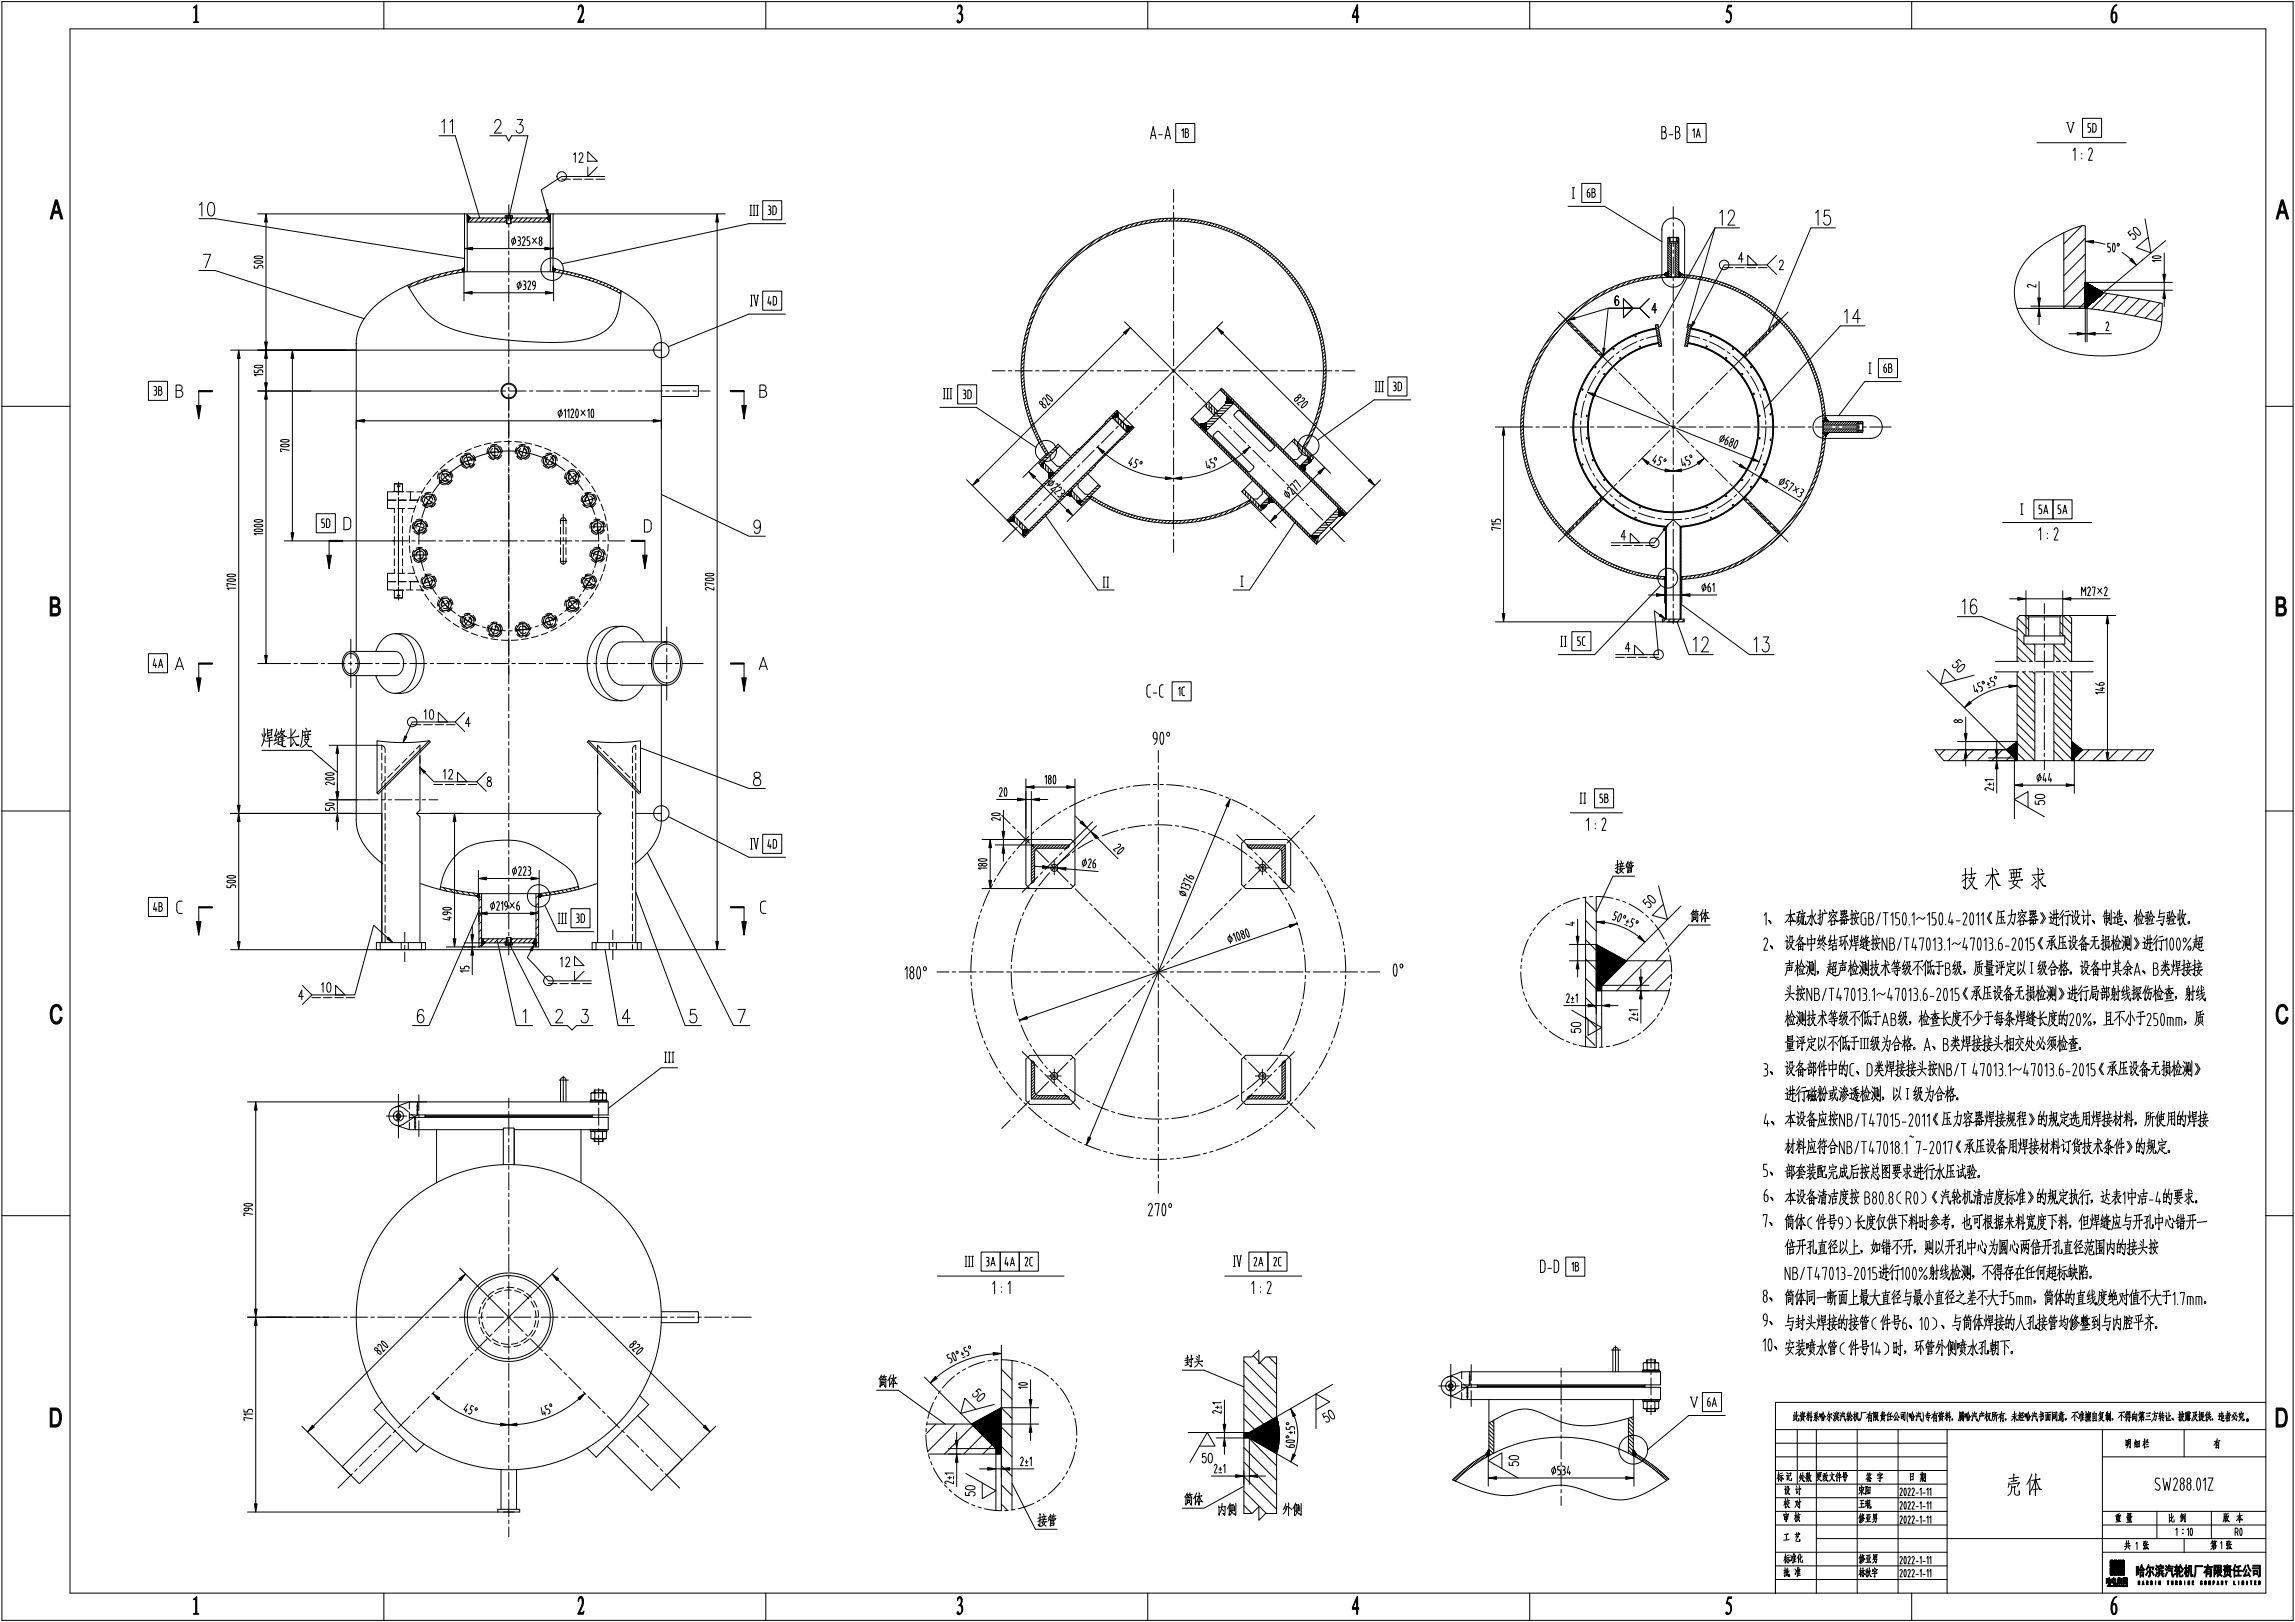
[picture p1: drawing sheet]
<svg xmlns="http://www.w3.org/2000/svg" width="840mm" height="594mm" viewBox="0 0 840 594" stroke-linecap="round" stroke-linejoin="round" font-family="sans-serif">
<g fill="#000" stroke="#000" stroke-width=".37">
<path d="M199.8 76.9l.8-.2 .3 2.5zM574.2 117.2l2.3-1.1 .2 .8zM619.8 117.7l.8 .4-1.6 2zM586.9 127.4l.8 .1-.7 2.5zM71.9 148.4h1.7l-.8 5zM271.6 148.4h1.7l-.9 5zM608.9 193.8l1.9-1.7-1.2 2.2zM119.7 203.2h1.6l-.8 5zM235.3 203.2h1.7l-.9 5zM608.1 224.8l1.7 1.8-2.2-1.1zM71.9 248.1h1.7l-.8 5zM271.6 248.1h1.7l-.9 5z"/>
<path d="M148.2 269.4l.8 .3-1.4 2.1zM153.8 281l2 1.5-.6 .5zM71.9 337.4h1.7l-.8 4.9zM271.6 337.3h1.7l-.9 5zM142.2 343l1.6 2-2.1-1.3zM195.6 345.7l-.8 2.4-.7-.4z"/>
</g>
<g fill="none" stroke="#000" stroke-width=".37">
<path d="M.7 .6h838.9v592.5h-838.9zM25.6 10.6h804v572.6h-804zM140.5 .6v10M280.4 .6v10M420.3 .6v10M560.1 .6v10M700 .6v10M160.7 49.7h6l9 30.1M161.7 44.7l1-.9v4.9M164.7 44.7l1-.9v4.9M179.3 49.7h6l1 2 1-2h6l-7 30.1M181.2 44.9l.3-.9 1.2-.2a1.54 1.54 0 0 1 .2 2.6l-1.9 2.3h2.6"/>
<path d="M189.3 43.8h2.1l-1.1 1.8a1.54 1.54 0 0 1 1.3 1.8 1.54 1.54 0 0 1-1.7 1.3l-.6-.2-.3-.7M210.1 56.6l.5-.7v3.5M212.1 56.8l.1-.5a.75 .75 0 0 1 1.1-.1 .75 .75 0 0 1 0 1.1l-1.3 2.1h1.5M215.2 55.5l3.5 3.5h-3.5zM421.3 50.8l1-4.5 1 4.5M421.5 49.6h1.5M424.3 49.3h1.3M426.6 50.8l1-4.5 1 4.5M426.9 49.6h1.4M430.5 45.2h7v7h-7zM432.8 47.8l.4-.7v3.2M434 47.1l1 .3v.9l-.4 .2a.93 .93 0 0 1 .6 .9 .93 .93 0 0 1-.6 .9h-.6z"/>
<path d="M434 48.5h.6M608.5 46.3h.8a1.08 1.08 0 0 1 .7 1 1.08 1.08 0 0 1-.7 1 1.35 1.35 0 0 1 .8 1.3 1.35 1.35 0 0 1-.8 1.2h-.8zM608.5 48.3h.8M611.1 49.3h1.4M613.5 46.3h.8a1.08 1.08 0 0 1 .7 1 1.08 1.08 0 0 1-.7 1 1.35 1.35 0 0 1 .8 1.3 1.35 1.35 0 0 1-.8 1.2h-.8zM613.5 48.3h.8M617.7 45.2h7v7h-7zM619.8 47.8l.5-.7v3.2M621.1 50.3l.7-3.2 .8 3.2M621.3 49.4h1M745.9 52.2h32.6M756.7 44.9h.6"/>
<path d="M757 44.9l1.2 3.7 1.1-3.7M758.9 44.9h.6M759.1 55.2l.7-1v4.5M762.2 56.2v.2M762.2 57.9v.3M762.5 43.3h7v7h-7zM764.7 54.9a.77 .77 0 0 1 1-.7 .77 .77 0 0 1 .4 1.2l-1.4 3.3h1.4M765.4 45.2h-.9v1.4a.88 .88 0 0 1 1 .9 .88 .88 0 0 1-1 .9M766.3 45.2l.7 .1 .5 .6v1.8l-.7 .7h-.5zM73 75.1l.9-1v5M76.5 74.4l1-.3a2.4 2.4 0 0 1 1.1 2.8l-.5 1.9-1 .3a2.41 2.41 0 0 1-1.1-2.9zM94.4 78.3h171.2"/>
<path d="M170.1 78.3v21.2M171.1 78.6l1.2 1.2-.8 1.1v.4h-.4M171.1 78.3v21.2M172.3 79.8h28M173.6 79.8l-1.5 1.5M175.4 79.8l-1.5 1.5M177.2 79.8l-1.5 1.5M178.9 79.8l-1.5 1.5M180.7 79.8l-1.5 1.5M182.5 79.8l-1.5 1.5M184.2 79.8l-1.5 1.5M185.2 79l.4 .1"/>
<path d="M185.2 79l-.2 .8M185.2 79h2.2M185.3 79.8l.2 .3M185.5 79.8v2M185.6 79.1h1.4M185.6 79.1v2.7M186.3 74.9v5.8M187 79.1l-.1 2.7M187.1 79.8v2M187.3 79.8l-.2 .3M187.4 79l-.4 .1M187.4 79l.2 .8"/>
<path d="M187.7 79.8l-.6 .6M189.5 79.8l-1.5 1.5M191.3 79.8l-1.5 1.5M193 79.8l-1.5 1.5M194.8 79.8l-1.5 1.5M196.6 79.8l-1.5 1.5M198.3 79.8l-1.5 1.5M200.1 79.8l-1.5 1.5M201.5 78.6l-1.2 1.2 .8 1.1v.4h.4M201.5 78.3v21.2M202.5 78.3v21.2M205.7 65.6h3.1"/>
<path d="M209.9 65.6h3.1M214.1 65.6h3.1M215.2 61.1v3.5l3.5-3.5M218.2 65.6h3.2M221.4 64.6h-15.7l-7.5 4.9 2 7.3M274.6 78.9h.7M274.6 75.1h.7M274.9 75.1v3.8M275.8 78.9h.7M275.8 75.1h.7M276.1 75.1v3.8M277 78.9h.6"/>
<path d="M277 75.1h.7M277.3 75.1v3.8M279.3 73.5h6.9v7h-6.9zM281.3 75.4l.8 .3v.8l-.3 .3M281.5 76.8h.3M281.8 76.8a.92 .92 0 0 1 .4 1.1 .92 .92 0 0 1-.9 .6M283 75.4h.8l.4 .7v1.8l-.7 .6h-.5zM426.3 80l-1.1 1.1M427.7 79.9l-1 1.1M429.1 79.9l-1 1M429.7 69.3v4.7M429.7 75.3v1.2"/>
<path d="M429.7 77.8v6.2M430.5 79.9l-1 1M431.8 79.9l-1 1M433.1 80l-1 .9M574.1 75.5h13.4l21 13M575.7 68.7h.8M575.7 72.6h.8M576 68.7v3.9M579.2 67.1h6.9v7h-6.9zM581.2 70.4a.89 .89 0 0 1 1 .7 .89 .89 0 0 1-.6 1.1l-.4-.4zM581.9 69.1l-.5 .5-.2 .8M582.9 69.1l1 .2v.9l-.4 .2a.93 .93 0 0 1 .6 .9 .93 .93 0 0 1-.6 .9h-.6z"/>
<path d="M582.9 70.4h.6M612.7 75.6v4.7M629.7 78l.9-1.1v5.5M632.8 78.2l.2-.8a1.21 1.21 0 0 1 1.8-.1 1.21 1.21 0 0 1 .1 1.7l-2.3 3.4h2.6M664.8 78l.9-1.1v5.5M669.9 76.9h-1.8l-.2 2.4a1.25 1.25 0 0 1 1.2-.6 1.25 1.25 0 0 1 1 .8 1.71 1.71 0 0 1 0 2.1 1.71 1.71 0 0 1-2 .5l-.4-.7M72.8 99h6l54.5 17.7M72.8 80.1h6l91.3 14.5M74.5 93.1h2.6l-1.9 4.9M93.1 97.3v.8h1.4a.88 .88 0 0 1 .8-1 .88 .88 0 0 1 .9 1M93.1 95.8a2.96 2.96 0 0 1 3.1 .1 2.73 2.73 0 0 1-3.1 0zM93.1 94a2.95 2.95 0 0 1 3.1 .2 2.73 2.73 0 0 1-3.1 0z"/>
<path d="M97.4 81.3v43.9M163.8 99.7l-1.3 1.3M166.1 99.2l-1.3 1.3M168.2 98.8l-1.2 1.2M169.1 98.6l-.1 .1M169.5 99.1l.6-.6-7.6 1.5-7.4 2.1-7.5 3.1-6.3 3.6-4.8 4-3.3 4.1-2.2 4.6-.6 4.4M169.6 98.3l-.5 .5M170 98l-.8 .8M170.1 99.5l-10.7 2.3-4.8 1.5-4.9 2M170.1 98.7l-1 .9M170.1 98l-1.1 .6 .9 .9v10.7M170.1 99.5h32.4"/>
<path d="M170.1 99.2l-.3 .3M170.1 98.1l-.8 .8M170.1 98.3l-.7 .7M170.1 98.9l-.4 .4M170.1 99l-.4 .4M170.1 99.4l-.1 .1M171.5 81.3h14M173.1 91h26.4M185.5 80.3l-1 1M185.5 81.8h1.6M186.3 81.9v1.3M186.3 84.4v6.3"/>
<path d="M186.3 91.9v1.3M186.3 94.4v6.2M187.1 81.3h14M187.7 87.3a.92 .92 0 0 1 1.1 1 .92 .92 0 0 1-1.1 .9l-.4-.9zM188.4 86.7l-.7 3.1M189.6 86.7l.8 .2v.9l-.3 .3M189.8 88.1h.3M190.1 88.1a.92 .92 0 0 1 .4 1.1 .92 .92 0 0 1-.9 .6M191.3 87.2l.5-.5 .4 .2 .1 .6-1 2.3h1M193.9 86.7h-.9v1.4a.88 .88 0 0 1 1 .9 .88 .88 0 0 1-1 .8M195 87.1l1.5 1.9M196.4 87.1l-1.4 1.9"/>
<path d="M197.6 88.2a.82 .82 0 0 1 1 .6 .82 .82 0 0 1-.6 1l-.5-.4zM197.6 86.8a.59 .59 0 0 1 .8 .6 .59 .59 0 0 1-.8 .5l-.2-.5zM200.9 80.7l-.5 .6M202.5 99.5l7.2 1.4 6.2 1.7 6.1 2.3 5.3 2.7M202.5 98l1.1 .6-.9 .9v10.7M202.6 98.1l-.1 .1M202.7 98.1l-.2 .3M202.8 98.2l-.3 .3 8.7 1.7 8.1 2.6 6.3 2.7 6.1 3.7 4.5 3.7 3.3 4.1 2 4.4 .7 4.4M202.9 98.3l-.4 .4M203.1 98.3l-.6 .6M203.2 98.4l-.7 .7M203.3 98.5l-.8 .7"/>
<path d="M203.4 98.5l-.9 .9M203.5 98.6l-.9 .9M203.6 98.7l-.8 .8M205.1 98.9l-.8 .9M206.6 99.2l-.8 .9M208.1 99.5l-.9 .9M209.5 99.8l-.8 .9M262.6 81.3v263.3M287.6 81.9h-13.4l-68.4 14.7M397.1 90.4l-12.7 12.7M401.1 87.8l-3.6 3.5M404.1 86.1l-2.6 2.6"/>
<path d="M406.7 84.9l-2.2 2.1M409 83.9l-1.9 1.9M411.2 83l-1.7 1.8M413.2 82.4l-1.6 1.6M415.1 81.8l-1.5 1.5M416.9 81.4l-1.4 1.4M418.6 81l-1.3 1.3M420.2 80.7l-1.2 1.2M421.9 80.4l-1.3 1.2M423.4 80.2l-1.2 1.2M424.9 80.1l-1.1 1.1M429.7 85.2v1.3"/>
<path d="M429.7 87.7v6.3M429.7 95.2v1.3M429.7 97.7v6.2M434.3 80.1l-.9 .9M435.5 80.2l-.9 .9M436.7 80.3l-.9 .9M437.9 80.5l-.9 .9M439.1 80.7l-.9 .8M440.2 80.9l-.8 .8M441.3 81.1l-.8 .9M442.4 81.4l-.8 .8M443.5 81.6l-.8 .8"/>
<path d="M444.6 81.9l-.8 .8M445.6 82.2l-.8 .8M446.6 82.5l-.7 .8M447.7 82.8l-.8 .8M448.7 83.2l-.8 .8M449.6 83.6l-.7 .7M450.6 83.9l-.8 .8M451.6 84.3l-.8 .8M452.5 84.7l-.8 .8M453.4 85.2l-.7 .7M454.3 85.6l-.7 .7M455.2 86l-.7 .8"/>
<path d="M456.1 86.5l-.7 .7M457 87l-.8 .7M457.8 87.5l-.7 .7M458.7 88l-.8 .7M459.5 88.5l-.7 .7M460.3 89l-.7 .7M461.1 89.5l-.7 .8M461.9 90.1l-.7 .7M462.7 90.7l-.7 .7M463.5 91.2l-.8 .7M464.2 91.8l-.7 .7M465 92.4l-.7 .7"/>
<path d="M465.7 93l-.7 .7M466.4 93.6l-.7 .8M467.1 94.3l-.7 .7M467.8 94.9l-.7 .7M468.5 95.6l-.7 .7M469.2 96.2l-.7 .8M469.9 96.9l-.7 .7M470.5 97.6l-.7 .7M471.2 98.3l-.7 .7M471.8 99l-.7 .7M472.4 99.7l-.7 .8M608.5 83.9v16.8"/>
<path d="M608.5 84.2a4.2 4.2 0 0 1 4.2-4.4 4.2 4.2 0 0 1 4.1 4.4M610 100l.7 .5a55.9 55.9 0 0 0-53.9 55.4 55.9 55.9 0 0 0 53 56.2M610.4 99.8l.3 .3M610.5 99.6l.2 .2M610.7 99.6h.1M610.7 99.5h.1M610.7 99.5v.1M610.7 95.1l1.3 1.3M610.7 96l1.3 1.3M610.7 96.9l1.3 1.3M610.7 99.7h.1M610.7 99.8l-.2-.1 .2 .2"/>
<path d="M610.7 99.5l1.3 1.3M610.7 97.7l1.3 1.3M610.7 98.6l1.3 1.3M610.7 94.2l1.3 1.3M610.7 93.3l1.3 1.3M610.7 92.5l1.3 1.3M610.7 91.6l1.3 1.3M610.7 90.7l1.3 1.3M610.7 89.8l1.3 1.3M610.7 88.9l1.3 1.3M610.7 88l.5 .5M610.7 87.2l.6 .6"/>
<path d="M611.2 88.4h3v.6h-3zM611.3 86.9v1.5M611.4 86.9l.1 .1M611.5 87v1.4M611.5 87h2.3M611.6 89l.4 .3M612 89v12.4M612.7 81.5v1.3M612.7 84v6.3M612.7 91.5v1.2M612.7 94v6.2M613.4 97.8l1.3 1.3"/>
<path d="M613.4 94.3l1.3 1.3M613.4 90.7l1.3 1.3M613.4 98.7l2.1 2.1-.8-.9M613.4 99.6l1.6 1.5-.3-.2M613.4 96.9l1.3 1.3M613.4 96l1.3 1.3M613.4 95.1l1.3 1.3M613.4 93.4l1.3 1.3M613.4 92.5l1.3 1.3M613.4 91.6l1.3 1.3M613.4 89.9l1.3 1.3M613.8 87v1.4"/>
<path d="M613.9 86.9l-.1 .1M614 87.9l.7 .6M614 87l.7 .6M614 86.9v1.5M614.2 88.9l.5 .5M614.7 99.5l1.1 1M614.7 99.7l1 1M614.7 99.8l.9 .9M614.7 90.3l-1.3-1.3v12.4M614.7 99.6l1.1 1M615.1 99.9l.8 .6M616.8 83.9v16.8a4.2 4.2 0 0 1-4.2 4.4 4.2 4.2 0 0 1-4.1-4.4"/>
<path d="M628 83.4h8.9M628 83.4l-10.4 36.4M628 83.4l-20.3 36.4M631.3 98h3.1M635.5 98h3.1M638.3 94.8h-1.7l1.1-2.3v3.5M639.7 98h3.1M640 93.5l3.4 3.5h-3.4zM643.9 98h3.1M647 97h-15.7l-11.1 20.9M650.5 93.5l-3.5 3.5 3.5 3.5M651.6 96.1l.1-.5a.75 .75 0 0 1 1.1-.1 .75 .75 0 0 1 0 1.1l-1.3 2.1h1.5"/>
<path d="M672 83.4h-9l-15.6 37.4M755.7 85.2v27.7M762.3 82.7l-6.6 6.6M763.5 98.9l-7.8 7.8M763.5 93.1l-7.8 7.8M763.5 87.2l-7.8 7.9M766.5 88.5l4.3 .9M772.6 89.1h-.8v1.4a.88 .88 0 0 1 1 .8 .88 .88 0 0 1-1 .9M773.8 89.1h.2a2.72 2.72 0 0 1 0 3.1 2.97 2.97 0 0 1-.2-3.1zM777 92.4l3.2 2.5M780 84.4l-.8 .7 .9 1.2-.1-.2a.77 .77 0 0 1 1.2-.5l.8 1a.74 .74 0 0 1-.2 .9 .74 .74 0 0 1-1-.1M781.2 83.4l.2-.1a2.58 2.58 0 0 1 2.2 2.6l-.1 .2a2.58 2.58 0 0 1-2.3-2.7z"/>
<path d="M785.4 80.1l2.2 12.5-5.4-2 4.4-3.7M788.2 94a2.95 2.95 0 0 1 3.1 .1 2.71 2.71 0 0 1-3.2 0zM791.3 95.3h-3.2l.7 .5M792.4 92.6v7.8M792.9 88.1l-28.7 24.1M149.2 104.4l3.9 6.2 3.3 4 3.4 3 4.4 2.3 6.1 2 8.6 1.7 8.4 1 12.3 .7 7.3-.1 5.7-.6 5.2-1.5 3.5-1.8 2.6-2.3 1.7-3.1 1.1-3.6 .8-5.8M151 103.7l-1.4 1.4M153.9 102.5l-1.7 1.8M156.6 101.6l-1.6 1.6M159.1 100.9l-1.5 1.4M161.5 100.2l-1.4 1.4M172.9 107.2h26.8"/>
<path d="M186.3 101.9v1.2M186.3 104.4v6.2M186.3 111.9v1.2M186.3 114.4v6.2M189.7 103.5a.93 .93 0 0 1 1.1 .9 .93 .93 0 0 1-1.1 .9l-.4-.9zM190.4 102.9l-.7 3.1M191.6 102.9l.8 .2v.9l-.4 .3M191.8 104.3h.2M192 104.3a.92 .92 0 0 1 .5 1 .92 .92 0 0 1-.9 .7M193.3 103.4l.5-.5 .3 .2 .2 .5-1 2.4h1M196 104.6a.89 .89 0 0 1-1-.7 .89 .89 0 0 1 .6-1 2.64 2.64 0 0 1-.1 2.9l-.2 .2M210.9 100.2l-.8 .8"/>
<path d="M212.3 100.5l-.8 .8M213.7 100.9l-.8 .8M215.1 101.3l-.8 .8M216.4 101.8l-.8 .7M217.7 102.2l-.8 .8M219 102.7l-.8 .7M220.3 103.1l-.8 .8M221.5 103.7l-.7 .7M222.8 104.2l-.8 .7M224 104.7l-.8 .8M225.2 105.3l-.8 .8M226.4 105.9l-.8 .7"/>
<path d="M227.4 106.6l-.6 .7M274.7 112h.8M274.9 108.1h.6M275.2 108.1v3.9M275.9 108.1h.5M276.1 108.1l.8 3.9 .6-3.9M277.3 108.1h.4M279.3 106.6h6.9v7h-6.9zM281.6 108.5l-.5 2.4h1.3M282 110.2v1.4M283.1 108.5h.8l.4 .7v1.8l-.6 .6h-.6zM287.6 115h-13.4l-29.5 11.9"/>
<path d="M377.3 119.6l-1.5 1.5M377.9 117.6l-1.5 1.6M378.7 115.5l-1.7 1.7M379.7 113.1l-1.9 1.9M381 110.5l-2.2 2.2M382.7 107.5l-2.6 2.6M385.3 103.5l-3.5 3.6M411.8 117.8l23.2 23.2M429.7 105.2v1.2M429.7 107.7v6.2M429.7 115.2v1.2M429.7 117.7v6.2"/>
<path d="M447.7 117.8l-23.3 23.2M473 100.5l-.7 .7M473.6 101.2l-.7 .7M474.2 102l-.7 .7M474.8 102.8l-.7 .7M475.3 103.5l-.7 .7M475.9 104.3l-.7 .8M476.4 105.1l-.7 .8M477 106l-.8 .7M477.5 106.8l-.8 .7M478 107.6l-.8 .8M478.5 108.5l-.8 .7"/>
<path d="M478.9 109.3l-.7 .8M479.4 110.2l-.7 .8M479.8 111.1l-.7 .8M480.3 112l-.8 .8M480.7 113l-.7 .7M481.1 113.9l-.7 .8M481.5 114.8l-.8 .8M481.9 115.8l-.8 .8M482.3 116.8l-.8 .8M482.6 117.8l-.8 .8M482.9 118.8l-.8 .8M483.3 119.8l-.9 .8"/>
<path d="M570.6 114.3l5.5 5.4M573.5 117.9l12.8 12.8M574.1 118.4h1.4M574.2 117.2h.1M574.2 117.2l12.8 12.8M575.3 119.7h1.5M576.6 116.5l12.2-3.7h11.6h-11.6l-1.5 14.7M577.5 112.9l-8.3 8.3M582.4 109.4l-4.6 4.6M585.7 107.4l-2.8 2.8M588.5 105.9l-2.3 2.4M590.9 104.8l-2 2.1"/>
<path d="M592.6 108.8l-.1-.3-.5-.2a2.59 2.59 0 0 0 0 3.5 1.14 1.14 0 0 0 .7-1.1 1.14 1.14 0 0 0-.7-1l-.6 .5-.1 .5M593.2 104l-1.8 1.8M594.4 109.3v3.5h3.5l-3.5 3.5v-3.5h3.5zM595.2 103.2l-1.6 1.7M597.2 102.6l-1.5 1.6M599 102.2l-1.4 1.3M600.8 101.7l-1.4 1.4M602.5 101.4l-1.3 1.3M603.9 109.3l-3.5 3.5 3.5 3.5M604.1 101.1l-1.2 1.2M605.6 100.9l-1.1 1.2M606.1 119l1-.2 1.3 7.9-.9 .1z"/>
<path d="M606.2 119.5l1.2 1.2M606.5 118.9l.7 .7M606.5 113.4h-1.6l1.1-2.3v3.5M607.1 100.7l-1.1 1.1M608.5 100.7l-1 1M609.4 100.4l1.1 1v-.2M609.4 100.4v.1M609.4 100.4l.1 .1M609.4 100.4l.2 .2M609.4 100.4l.4 .3-.4-.3M609.4 100.4l.8 .7M609.4 100.4l.5 .4"/>
<path d="M609.5 100.3l1.2 1.1M609.5 100.3l.9 .9M609.6 100.3l1.1 1.1M609.7 100.2l1.1 1.2M609.7 100.2l1 .9M610 100l.7 .7M610.5 101.4h.1M610.5 101.2l.2 .2M610.6 101.4l-.1-.1 .1 .1M610.7 100.2l-.4-.4 .4 .3v-.6l-1.3 .9M610.7 100.3l-.5-.4 1.5 1.5M610.7 100.8l-.8-.7 .8 .7"/>
<path d="M610.7 101l-.9-.9 .9 .9M610.7 101.4v-14.3l.2-.2h3.6l.2 .2v14.3M610.7 101.4h4M612.7 101.5v1.2M612.7 104v6.2M612.7 111.5v1.2M612.7 113.9v6.3M613.4 101.3l.1 .1M613.4 100.4l1 1M614.7 100.2l.7 .7-.7-.8v-.6l1.2 .9M614.7 100.4l.6 .5M614.7 100.6l.4 .4"/>
<path d="M614.7 101.2l.2 .1M614.7 101.4h.1M615.1 101.1l-.4-.4 .3 .4M615.2 101l-.5-.5a55.9 55.9 0 0 1 53.8 53.8l.5-.6-.3 .6M615.4 100l.5 .5M615.4 100.8l-.7-.7 .7 .7M615.5 100.1l.4 .4M615.6 100.2l.3 .2M615.7 100.3l.2 .2M615.8 100.3l.1 .2M615.9 100.4v.1M615.9 100.4h.1"/>
<path d="M615.9 100.4l-1 1-.2-.4M616.7 100.6l-1 .9M617.9 100.7l-.9 .9M618.1 119.9l.8 .9M618.2 119.1l.9 .9M618.3 118.8l.9 .2-1.3 7.8-1-.1zM618.8 118.9l.4 .4M619.1 100.8l-.9 .9M620.3 101l-.9 .9M621.5 101.2l-.9 .8M622.7 101.3l-.9 .9M623.8 101.6l-.9 .8"/>
<path d="M624.9 101.8l-.9 .9M626 102.1l-.8 .8M627 102.3l-.8 .9M628.1 102.6l-.8 .8M629.1 102.9l-.8 .8M630.1 103.3l-.7 .8M631.2 103.6l-.8 .8M632.1 104l-.7 .7M633.1 104.3l-.8 .8M634.1 104.7l-.8 .8M635 105.1l-.8 .8M635.9 105.5l-.7 .8"/>
<path d="M636.8 106l-.7 .7M637.7 106.4l-.7 .8M638.6 106.9l-.7 .7M639.5 107.3l-.7 .8M640.4 107.8l-.8 .8M641.2 108.3l-.7 .7M642.1 108.8l-.8 .7M642.9 109.3l-.7 .8M643.7 109.9l-.7 .7M644.5 110.4l-.7 .7M645.3 111l-.7 .7M646.1 111.5l-.7 .7"/>
<path d="M646.8 112.1l-.7 .7M647.6 112.7l-.7 .7M648.3 113.3l-.7 .7M649 113.9l-.7 .7M649.3 119v1.4M649.8 114.6l-.7 .7M650.5 115.2l-.7 .7M650.5 117.7v1.5M651.2 115.8l-.7 .7M651.8 117.8v.1M651.8 116.5l-13.5 13.5M652.5 117.2l-13.5 13.5"/>
<path d="M653.2 117.9l-.7 .7M653.8 118.6l-.7 .7M654.5 119.3l-.7 .7M654.7 114.3l-5.5 5.4M655.1 120l-.7 .7M675.3 114.2l1-.9v4.9M681.2 116.6h-2.8l1.8-3.3v4.9M682.8 119.3h-8.9l-28 30.5M738.6 112.9h25.6M745.4 104.1v1l-2.3-1-.6 .2-.2 .3 .5 .5M746.6 103.1v6M746.6 112.1v.8"/>
<path d="M746.6 115.9v3M763.5 106.3l14.6 2.2 13.6 2.6v1.9l-.5 6.8-.7 2.5-1 1.8-1.5 1.7-2.1 1.4-2.7 1.2-3.3 .9-4.4 .7-5.3 .3-5.1-.2-4.8-.6-4.2-1.1-4-1.4-3.5-1.9-3-2.1-2.2-2.2-2-2.4-1.6-2.7-1.2-2.7-.7-2.7-.3-3 .1-2.6 .6-2.9 1-2.4 1.5-2.7 4-4.5 5.6-4.1 7.3-3.8 4-1.5 1.3-.2 .5 .2v42.4M763.5 103.4l6.6 3.8M763.5 111.2l.9 .9h-20.8M763.5 106.2h31.9M763.5 103.4h31.9M763.5 104.7l-7.8 7.9M763.5 112.8h.1M763.5 112.5l.4 .4M763.5 112.3l.6 .6M763.5 112.3l.7 .6M763.5 112.1l.7 .8"/>
<path d="M763.5 112l.7 .8M763.5 111.9l.7 .7M763.5 111.7l.7 .8M763.5 111.6l.7 .8M763.5 111.5l.7 .8M763.5 111.3l.8 .8M763.5 111.4l.8 .7M763.5 111.1l.9 .9M763.5 111l1 1M763.5 110.7l1.1 1.2-1.1-1.1M763.5 110.4l1.3 1.3-1.3-1.3M763.5 110.3l1.4 1.4"/>
<path d="M763.5 110.2l1.4 1.4M763.5 110.1l1.5 1.4M763.5 109.9l1.6 1.6M763.5 109.7l1.7 1.7-1.7-1.6M763.5 109.7l1.7 1.7M763.5 109.5l1.8 1.8-1.8-1.7M763.5 109.4l1.9 1.8M763.5 109.3l1.9 1.9M763.5 109l2.1 2.1M763.5 108.9l2.1 2.1-2.1-2.1M763.5 108.8l2.2 2.1M763.5 108.5l2.3 2.4-2.3-2.3"/>
<path d="M763.5 108.5l2.4 2.3M763.5 108.4l2.4 2.4M763.5 108.2l2.5 2.5M763.5 108.3l2.5 2.4M763.5 108.1l2.6 2.5M763.5 108l2.6 2.6M763.5 107.9l2.7 2.6M763.5 107.7l2.8 2.8M763.5 107.6l2.8 2.8-2.8-2.8M763.5 107.3l2.9 3.1M763.5 107.2l3.1 3M763.5 107.1l3.1 3.1"/>
<path d="M763.5 106.9l3.2 3.2M763.5 106.8l3.3 3.3M763.5 106.7l3.3 3.3M763.5 106.6l3.4 3.3M763.5 106.4l3.5 3.5M763.5 106.3l3.5 3.5M763.5 106.2l3.6 3.6M763.5 106l3.7 3.7M763.5 105.9l3.8 3.7M763.5 105.4l4 4-4-3.9M763.5 105.3l4.1 4M763.5 105l4.3 4.2"/>
<path d="M763.5 104.9l4.3 4.3M763.5 104.8l4.4 4.3M763.5 104.7l4.5 4.4M763.5 104.6l4.5 4.5M763.5 104.5l4.5 4.5M763.5 104.4l4.6 4.5M763.5 104.2l4.7 4.7M763.5 104l4.8 4.8-4.8-4.7 4.7 4.8M763.5 103.8l4.9 4.8M763.5 103.6l5 5M763.5 103.5l5.1 5M763.5 103.4l5.2 5.1-1.9-1.7"/>
<path d="M763.5 106.3h.1M763.5 106.3l.1 .1M763.5 106.2l.2 .2M763.5 106.2l.4 .2M763.5 105.9l.5 .5M763.6 103.4l5.1 5-1.7-1.6M763.7 112.9l-.2-.3 .3 .3M763.9 103.6l4.9 4.8-1.7-1.6M764 112.9l-.5-.5 .5 .5M764.2 112.9l12.7 1.9 14.6 3.1M764.2 112.2v13M764.2 106.4l-.7-.6 3.8 3.8"/>
<path d="M764.2 103.8l4.7 4.5M764.3 106.4l-.8-.7 3.9 3.8M764.4 103.9l4.5 4.4M764.4 106.5l-.9-1 4 4M764.6 104l4.3 4.2-4.3-4.2M764.7 111.8l-1.2-1.3-2.3 2.4M764.9 104.1l4.1 4.1M765.2 104.3l3.9 3.8-3.9-3.8M765.5 111.1l-2-2 2 2M765.5 104.5l3.7 3.6-3.4-3.4M766.1 104.9l3.2 3-3.1-3M766.4 105l3 2.9"/>
<path d="M766.5 106.7l2 1.9M766.7 106.7l1.9 1.8M766.7 105.2l2.7 2.6-2.7-2.6M767 105.4l2.5 2.4-2.1-2.2M767.1 105.4l2.4 2.4M767.3 105.6l2.3 2.1M767.7 105.8l2 1.8-2-1.8M767.7 109.3l-4.2-4.2 4.2 4.2M768 105.9l1.7 1.7M768 106l1.7 1.6M768.4 108.7l-4.9-4.9 4.9 4.9M768.6 106.3l1.2 1.2"/>
<path d="M769.2 106.6l.7 .8M769.2 107.1l.5 .5M769.2 106.6l.6 .6M769.2 106.7l.8 .6M769.3 106.7l.6 .5M769.3 107.1l.5 .4M769.4 107.1l.5 .3M769.5 106.8l.6 .5M769.5 107.1l.4 .3M769.6 106.9l.3 .3M769.7 107.1l-.8-.6 1 .9M769.7 106.9l.3 .3"/>
<path d="M769.8 107l.2 .3M769.8 107.5l-1.5-1.4 1.5 1.4M769.9 107.2l.2 .1M769.9 107.2l.1 .1M769.9 107.2l-.5-.4 .6 .6M770 107.2l.1 .1M770 107.3l-.3-.1 .3 .2M770 107.2l-.2-.2 .3 .2M770 107.2l-.1-.1 .2 .1M770.1 107.2h.1M770.1 107.2v.1M771.1 118.4l.5-.6 .4 .3 .1 .5-1 2.4h1"/>
<path d="M771.5 107.4l-5.6 5.7M775.5 108l-5.6 5.7M779.4 108.7l-5.6 5.6M783.3 109.4l-5.5 5.5M787.2 110.1l-5.6 5.5M790.9 110.9l-5.4 5.5M791.7 114.8l-2.4 2.4M792.4 103.4v2.8M792.4 109.2v3M54.3 139.6h7v7h-7zM84.4 128.2h157.8M87.4 131.2v163.6"/>
<path d="M93.1 135.5v.9h1.4a.88 .88 0 0 1 .8-1 .88 .88 0 0 1 .9 1M93.1 134a2.97 2.97 0 0 1 3.1 .2 2.71 2.71 0 0 1-3.1 0zM96.2 137.1h-3.1l.7 .5M97.4 131.2v8.9M107.1 131.2v63.8M130.4 125.7v112.7M186.3 121.8v1.3M186.3 124.3v6.3M186.3 131.8v1.3M186.3 134.3v6.2M242.2 125.7v109.3M363.3 135.7h4.7"/>
<path d="M369.2 135.7h1.3M371.7 135.7h6.3M374.9 135.5l-1 1M374.9 136.8l-1 1M374.9 134.1l-1 1M374.9 138.1l-.9 1M374.9 132.7l-1 1.1M375 139.4l-.9 .9M375 131.3l-1 1.1M375.2 129.8l-1.1 1.1M375.4 128.3l-1.2 1.1M375.6 126.7l-1.2 1.2"/>
<path d="M375.9 125l-1.2 1.3M376.3 123.3l-1.3 1.3M376.7 121.5l-1.3 1.4M379.2 135.7h1.3M381.7 135.7h6.2M389.2 135.7h1.2M391.7 135.7h6.2M399.2 135.7h1.2M401.7 135.7h6.2M409.1 135.7h1.3M411.6 135.7h6.3M411.8 122l-53.6 53.6"/>
<path d="M419.1 135.7h1.3M421.6 135.7h6.2M429.1 135.7h1.2M429.7 125.1v1.3M429.7 127.6v6.3M429.7 135.1v1.3M429.7 137.6v6.2M431.6 135.7h6.2M439.1 135.7h1.2M441.6 135.7h6.2M447.7 122l53.6 53.6M449 135.7h1.3"/>
<path d="M451.5 135.7h6.3M459 135.7h1.3M461.5 135.7h6.2M469 135.7h1.2M471.5 135.7h6.2M479 135.7h1.2M481.5 135.7h6.2M483.5 120.9l-.8 .8M483.8 121.9l-.8 .9M484.1 123l-.8 .8M484.3 124.1l-.8 .8M484.6 125.2l-.9 .9"/>
<path d="M484.8 126.4l-.9 .8M485 127.5l-.9 .9M485.1 128.7l-.9 .9M485.3 129.9l-1 .9M485.4 131.1l-1 1M485.5 139.1l-1.1 1.1M485.5 132.4l-1 .9M485.5 133.7l-.9 .9M485.5 137.7l-1 1M485.6 135l-1 1M485.6 136.3l-1.1 1M488.9 135.7h1.3"/>
<path d="M491.4 135.7h4.7M503.5 139.6h.7M503.8 139.6v3.8M504.8 139.6h.6M505.1 139.6v3.8M505.9 139.6h.7M506.3 139.6v3.8M508.2 138h7v6.9h-7zM510.2 139.9l.9 .2 .1 .6-.5 .6M511.9 139.9h.8l.4 .6v1.9l-.6 .6h-.6zM560.5 139.3l-1.5 1.5M561.2 137.2l-1.6 1.7"/>
<path d="M562.1 135l-1.8 1.8M563.2 132.6l-2 2M564.6 129.8l-2.3 2.3M566.6 126.5l-2.9 2.9M570.3 121.5l-4.6 4.5M576.6 120.9h1.4M577 120.6l.8 .9M577.8 122.2h1.4M578.7 122.4l4.4 4.4M579.1 123.4h1.4M580.3 124.7h1.4M580.4 139.2l-.6 .7"/>
<path d="M581.1 138l-.8 .8M581.6 125.9h1.4M582 136.7l-1 .9M582.8 127.2h1.4M583.1 135l-1.2 1.2M584 127.6l.9 .9M584.1 128.4h1.4M584.3 137.7l-2.9 5.5M585 132.6l-1.9 1.8M585.3 129.7h1.4M585.7 135.7l-.7 1M585.8 129.4l4.4 4.4"/>
<path d="M586.5 139.5l-.9 .9M587.7 129.3l-2 2.1M587.7 137.8l-1.2 1.2M590.8 126.8l-1.9 1.8M590.9 130.3l-4.4 4.4M591.1 134.7l.8 .9M592.6 125.5l-1.2 1.2M592.8 136.5l4.4 4.4M592.9 128.8l-1 .7M593.5 131.4l-5.7 5.8M594 124.6l-1 1M595.2 124l-.8 .8"/>
<path d="M595.4 130.2l-1.3 1.2M596.3 123.4l-.7 .7M596.8 129.3l-1 .9M597.3 122.9l-.7 .7M598 128.6l-.8 .8M598.2 122.5l-.5 .6M599 128.1l-.6 .6M599.1 122.1l-.5 .6M599.4 125.1l-5.5 3M600 121.8l-.5 .5M600 127.6l-.6 .6M600.8 121.5l-.5 .5"/>
<path d="M600.9 127.2l-.5 .6M601.6 121.3l-.5 .4M601.7 124.2l-1.2 .4M601.8 126.9l-.5 .5M602.4 121l-.5 .5M602.6 126.6l-.5 .5M603.1 120.8l-.4 .5M603.4 126.3l-.5 .5M603.8 120.6l-.4 .5M604.1 126.1l-.4 .5M604.5 120.5l-.4 .4M604.9 125.9l-.5 .5"/>
<path d="M605.2 120.3l-.4 .4M605.6 125.7l-.4 .5M605.8 120.2l-.3 .4M606.2 125.6l-.3 .4M606.3 120.1a36.8 36.8 0 0 0-30.4 38 36.8 36.8 0 0 0 33.9 34.9M606.3 120.3l-.2 .1M606.3 120.4a36.5 36.5 0 0 0-30.1 37.8 36.5 36.5 0 0 0 33.9 34.5M606.4 120.5l1.2 1.3M606.5 121.6l1.3 1.2M606.7 122.7l1.3 1.2M606.9 125.5l-.4 .4M606.9 123.7l1.2 1.3"/>
<path d="M607.1 124.8l1.2 1.2M607.2 122.8l-4.3 1M607.2 125.4a31.4 31.4 0 0 0-20.8 48.1 31.4 31.4 0 0 0 52.5 0 31.4 31.4 0 0 0-20.8-48.1M607.3 125.9l.8 .8M612.7 121.4v1.3M612.7 123.9v6.3M612.7 131.4v1.3M612.7 133.9v6.2M616.9 126.6v.1M617 125.9l.9 .9M617.1 125.1l.9 .9M617.3 124.4l.8 .9"/>
<path d="M617.4 123.6l.9 .9M617.5 122.9l.9 .9M617.7 122.1l.8 .9M617.8 121.4l.9 .9M617.9 120.6l.9 .9M618.1 125.7a31.1 31.1 0 0 1 20.5 47.7 31.1 31.1 0 0 1-51.9 0 31.1 31.1 0 0 1 20.6-47.7h-.1M618.1 122.8l4.3 1M618.5 125.5l-.2 .2M619 125.6l-.3 .2M619 120.4a36.5 36.5 0 0 1 30.1 37.8 36.5 36.5 0 0 1-33.9 34.5M619 120.1a36.8 36.8 0 0 1 30.4 38 36.8 36.8 0 0 1-33.9 34.9M619.1 120.1l-.1 .1"/>
<path d="M619.4 125.7l-.3 .2M619.6 120.2l-.3 .3M619.8 125.8l-.2 .2M620 120.3l-.2 .3M620.3 125.9l-.3 .2M620.5 120.4l-.3 .2M620.7 126l-.3 .2M620.9 120.5l-.3 .2M621.1 126.1l-.2 .2M621.3 120.6l-.2 .2M621.5 126.2l-.2 .3M621.7 120.7l-.2 .2"/>
<path d="M621.9 126.3l-.2 .3M622.2 120.8l-.3 .3M622.3 126.5l-.2 .2M622.6 120.9l-.3 .3M622.7 126.6l-.2 .2M623 121l-.3 .3M623.1 126.7l-.2 .3M623.4 121.2l-.2 .2M623.5 126.9l-.2 .2M623.6 124.2l1.2 .4M623.8 121.3l-.2 .2M623.9 127l-.2 .2"/>
<path d="M624.2 121.4l-.2 .3M624.3 127.2l-.3 .2M624.6 121.5l-.3 .3M624.6 127.3l-.2 .3M625 121.7l-.3 .2M625 127.5l-.2 .2M625.4 121.8l-.3 .3M625.4 127.6l-.2 .3M625.7 127.8l-.2 .2M625.8 122l-.3 .2M625.9 125.1l5.5 3M626.1 128l-.2 .2"/>
<path d="M626.1 122.1l-.2 .3M626.5 128.1l-.3 .3M626.5 122.3l-.2 .2M626.8 128.3l-.2 .2M626.9 122.4l-.2 .3M627.2 128.5l-.3 .2M627.3 122.6l-.3 .2M627.5 128.7l-.2 .2M627.6 122.7l-.2 .3M627.8 128.9l-.2 .2M628 122.9l-.2 .2M628.2 129.1l-.2 .2"/>
<path d="M628.3 123.1l-.2 .2M628.5 129.3l-.2 .2M628.7 123.2l-.2 .3M628.9 129.4l-.3 .3M629.1 123.4l-.3 .2M629.2 129.6l-.2 .3M629.4 123.6l-.2 .2M629.5 129.9l-.2 .2M629.8 123.8l-.3 .2M629.8 130.1l-.2 .2M630.1 124l-.2 .2M630.1 130.3l-.2 .2"/>
<path d="M630.4 124.2l-.2 .2M630.5 130.5l-.2 .2M630.8 130.7l-.2 .2M630.8 124.3l-.2 .3M631.1 130.9l-.2 .2M631.1 124.5l-.2 .3M631.4 131.2l-.2 .2M631.5 124.7l-.3 .2M631.7 131.4l-.2 .2M631.8 124.9l-.2 .2M632 131.6l-.2 .2M632.1 125.1l-.2 .2"/>
<path d="M632.3 131.8l-.2 .3M632.4 125.3l-.2 .3M632.5 128.8l1 .7M632.5 136.5l-4.4 4.4M632.6 132.1l-.2 .2M632.8 125.5l-.3 .3M632.9 132.3l-.2 .2M633.1 125.7l-.2 .3M633.2 132.6l-.3 .2M633.4 126l-.2 .2M633.4 132.8l-.2 .2M633.7 126.2l-.2 .2"/>
<path d="M633.7 133.1l-.2 .2M634 133.3l-.2 .2M634 126.4l-.2 .2M634.3 133.6l-.3 .2M634.3 134.7l-.9 .9M634.3 126.6l-.2 .2M634.4 130.3l4.4 4.4M634.5 133.8l-.2 .2M634.6 126.8l-.2 .3M634.8 134.1l-.2 .2M634.9 127.1l-.2 .2M635.1 134.4l-.3 .2"/>
<path d="M635.2 127.3l-.2 .2M635.3 134.6l-.2 .2M635.5 127.5l-.2 .2M635.6 134.9l-.2 .2M635.8 127.8l-.2 .2M635.8 135.2l-.2 .2M636.1 135.4l-.2 .3M636.1 128l-.2 .2M636.3 135.7l-.2 .2M636.4 128.3l-.2 .2M636.6 136l-.2 .2M636.7 128.5l-.2 .2"/>
<path d="M636.8 136.3l-.2 .2M637 128.7l-.2 .3M637 136.6l-.2 .2M637.2 129l-.2 .2M637.3 136.9l-.2 .2M637.5 129.3l-.2 .2M637.5 137.2l-.2 .2M637.7 137.5l-.2 .2M637.8 129.5l-.2 .2M638 137.8l-.2 .2M638.1 129.8l-.2 .2M638.2 138.1l-.2 .2"/>
<path d="M638.3 130l-.2 .2M638.4 138.4l-.2 .2M638.6 130.3l-.2 .2M638.6 138.7l-.2 .2M638.8 139l-.2 .3M638.9 130.5l-.2 .3M639 139.4l-.2 .2M639.1 130.8l-.2 .2M639.3 139.7l-.3 .2M639.3 129v1.4M639.4 131.1l-.2 .2M639.6 129.4l-4.5 4.4"/>
<path d="M639.6 135.7l.7 1M639.6 131.4l-.2 .2M639.9 131.6l-.2 .2M640.1 131.9l-.2 .2M640.4 132.2l-.2 .2M640.5 127.7v1.4M640.6 132.5l-.2 .2M640.9 132.8l-.2 .2M641 137.7l2.9 5.5M641.1 133.1l-.2 .2M641.3 127.6l-.9 .9M641.4 133.3l-.3 .3"/>
<path d="M641.6 133.6l-.2 .3M641.8 126.5v1.4M641.8 133.9l-.2 .3M642 134.2l-.2 .3M642.3 134.5l-.2 .3M642.5 134.9l-.2 .2M642.7 135.2l-.2 .2M642.9 135.5l-.2 .2M643 125.2v1.4M643.2 135.8l-.3 .2M643.4 136.1l-.3 .2M643.6 136.4l-.3 .2"/>
<path d="M643.8 136.8l-.2 .2M644 137.1l-.2 .2M644.2 137.4l-.2 .2M644.3 124v1.4M644.4 137.7l-.2 .3M644.6 138.1l-.3 .2M644.8 138.4l-.3 .2M644.9 138.8l-.2 .2M645.1 139.1l-.2 .2M645.3 139.4l-.2 .3M645.5 139.8l-.2 .2M645.5 122.7v1.4"/>
<path d="M646.6 122.4l-4.4 4.4M646.8 121.5v1.4M648 120.2v1.4M648.4 120.6l-.9 .9M655.7 120.7l-.7 .7M656.3 121.5l-.7 .7M656.9 122.2l-.7 .7M657.5 123l-.7 .7M658 123.7l-.7 .8M658.6 124.5l-.7 .8M659.1 125.3l-.7 .8M659.7 126.1l-.8 .8"/>
<path d="M660.2 127l-.7 .7M660.7 127.8l-.7 .7M661.2 128.7l-.7 .7M661.7 129.5l-.8 .8M662.1 130.4l-.7 .7M662.6 131.3l-.7 .7M663 132.2l-.7 .7M663.5 133.1l-.8 .8M663.9 134l-.8 .8M664.3 135l-.8 .7M664.7 135.9l-.8 .8M665 136.9l-.7 .8"/>
<path d="M665.4 137.9l-.8 .8M665.7 138.9l-.8 .8M666 139.9l-.8 .8M684.3 132.9h.8M684.3 136.7h.8M684.7 132.9v3.8M687.8 131.3h7v7h-7zM689.8 134.6a.89 .89 0 0 1 1 .7 .89 .89 0 0 1-.6 1l-.4-.4zM690.5 133.2l-.5 .5-.2 .9M691.5 133.2l1 .3 .1 .5-.5 .6a.93 .93 0 0 1 .7 .9 .93 .93 0 0 1-.7 .8h-.6zM691.5 134.6h.6M696.1 139.7h-13.3l-9.6 12.4"/>
<path d="M757.5 122.2h3M763.5 122.2h.7M767.2 122.2h5.9M.7 148.7h24.9M56.4 141.5l.8 .3v.8l-.3 .3M56.6 142.9h.3M56.9 142.9a.92 .92 0 0 1 .4 1.1 .92 .92 0 0 1-.9 .6M58.1 141.5l1 .3v.8l-.4 .3a.93 .93 0 0 1 .6 .9 .93 .93 0 0 1-.6 .8h-.6zM58.1 142.9h.6M64.5 140.9h1.2a1 1 0 0 1 1 1 1 1 0 0 1-1 1 1.25 1.25 0 0 1 1.3 1.3 1.25 1.25 0 0 1-1.3 1.2h-1.2zM64.5 142.9h1.2M72.8 143.2v5.2"/>
<path d="M94.4 143.1h88.3M97.4 146.1v93.8M133.4 154h105.8M183.9 143.1h1.2M186.3 141.8v1.2M186.3 144.3v6.2M186.3 151.2v1.8M186.3 153.6v6.9M186.4 143.1h6.2M193.9 143.1h1.2M196.4 143.1h6.2M203.9 143.1h1.2"/>
<path d="M204.7 150.4a.92 .92 0 0 1 1.1 .9 .92 .92 0 0 1-1.1 .9l-.3-.9zM205.5 149.7l-.8 3.2M206.3 143.1h6.3M206.6 150.4l.5-.7v3.2M207.8 150.4l.5-.7v3.2M209.1 150.3l.4-.6 .4 .3 .1 .5-.9 2.4h.9M211.1 149.8l.2-.1a2.73 2.73 0 0 1 0 3.2 2.96 2.96 0 0 1-.2-3.1zM212.7 150.2l1.5 1.9M213.8 143.1h1.3M214.2 150.1l-1.5 2M215.2 150.4l.5-.7v3.2M216.3 143.1h6.3"/>
<path d="M216.8 149.8l.1-.1a2.72 2.72 0 0 1 0 3.2 2.96 2.96 0 0 1-.1-3.1zM223.8 143.1h1.3M226.3 143.1h6.2M233.8 143.1h1.2M236.3 143.1h6.2M242.2 141.1h13.3l.2 .2v3.6l-.2 .2h-13.3M243.8 143.1h1.2M246.2 143.1h6.3M253.7 143.1h1.3M256.2 143.1h3.8M272.4 143.2v5.2M278.2 140.9h1.3a1 1 0 0 1 1 1 1 1 0 0 1-1 1 1.25 1.25 0 0 1 1.2 1.3 1.25 1.25 0 0 1-1.2 1.2h-1.3z"/>
<path d="M278.2 142.9h1.3M344.1 149.1h13.4l21.8 14.7M345.4 146h.7M345.5 142.2h.6M345.8 142.2v3.8M346.6 146h.7M346.7 142.2h.6M347 142.2v3.8M347.8 146h.6M347.8 142.2h.7M348.2 142.2v3.8M350.6 140.9h7v6.9h-7z"/>
<path d="M352.7 142.8l.8 .2v.9l-.4 .3M352.9 144.2h.2M353.1 144.2a.92 .92 0 0 1 .5 1.1 .92 .92 0 0 1-.9 .6M354.4 142.8h.7l.5 .6v1.9l-.7 .6h-.5zM375.1 140.6l-.9 1M375.2 141.9l-.9 .9M375.4 143.1l-.9 .9M375.5 144.2l-.8 .9M375.7 145.4l-.8 .8M375.9 146.5l-.8 .9M376.2 147.6l-.9 .9M376.4 148.7l-.8 .8"/>
<path d="M376.7 149.8l-.8 .8M377 150.8l-.8 .8M377.3 151.9l-.8 .8M377.6 152.9l-.8 .8M377.9 153.9l-.7 .8M378.3 154.9l-.8 .8M378.7 155.9l-.8 .7M379.1 156.8l-.8 .8M379.5 157.8l-.8 .7M379.9 158.7l-.8 .7M380.3 159.6l-.7 .7M380.8 146.9a.65 .65 0 0 1 .9 .3 .65 .65 0 0 1-.4 .9l-.6-.5z"/>
<path d="M381.6 148.1a.9 .9 0 0 1 1.1 .1 .9 .9 0 0 1 .1 1.1l-1-.5zM381.9 146.5v-.7l.4-.1 .5 .3 1 2.3 .7-.7M383.1 144.6a2.71 2.71 0 0 1 2.2 2.2 2.72 2.72 0 0 1-2.2-2.2zM399.6 159.9h.7M400.6 159h.6M401.5 158h.7M402.5 157h.6M403.4 156.1h.7M404.4 155.1h.6M405 154.2h1M405.9 153.3h1M406.9 152.3h1"/>
<path d="M407.6 152.9v.2M407.6 152.8h1.8l-.1-1.9-2 1.9 5.3 5.3-5.3-5.3 .2 .2M407.7 157.8l-4.4 4.4M407.8 151.3h1M408.5 151.9l.8-.9-1.9 2M408.7 152.1l.6-.6-1.3 1.3M408.8 150.4h.3M408.8 152.2l.5-.5-1.1 1.1M408.9 152.3l.4-.5-.9 1M409.2 152.6l.2-.3-.5 .5M409.2 152.6l.2-.1-.4 .3zM409.3 150.9l-.9 .9 5.3 5.2h1"/>
<path d="M409.3 151.1l-.8 .8M409.3 151.1l-1.8 1.9M409.3 151.1l-.8 .9M409.3 152.7l-.2 .1 .2-.1M409.3 151.3l-1.5 1.5 1.5-1.4M409.3 151.4l-1.6 1.4M409.3 151.4l-1.4 1.4M409.3 151.7l-1.2 1.1 1.2-1.2-.5 .6M409.4 152l-.9 .8M409.4 152l-.9 .8v1.2M409.4 152l-.4 .4M409.4 152.1l-.8 .7"/>
<path d="M409.4 152.1l-.4 .3M409.4 152.2l-.6 .6M409.4 152.8h-.1M409.4 152.3l-.5 .5M409.4 152.4l-.5 .4M409.4 152.4l-.4 .4M409.4 152.5l-.2 .1M409.4 152.6l-.2 .2zM409.4 152.8h.1M409.4 152.7v.1M409.4 150.7l-40.2 40.2M409.4 152.8l.1 2.2"/>
<path d="M409.5 156l-.9 .9M410.4 153.8v2.1M410.8 159.9h1M411.4 154.8v2.1M411.8 159h1M412.3 155.7v2.1M412.6 156h.1M412.6 156.2l.2-.2zM412.6 156.4l.4-.3-.4 .4M412.6 156.6l.6-.5zM412.6 157.3l1.3-1.2-1.3 1.3M412.6 156v.1"/>
<path d="M412.7 156.1h-.1M412.7 156v.1M412.7 158h1M412.8 156.2l.1-.2-.3 .4M412.8 156l-.1 .1M413 156.4l.4-.3-.8 .8M413.1 156.5l.4-.4-.9 .9 .9-.9-.4 .4M413.1 156.1l-.2 .2M413.3 156.1l-.7 .6M413.4 156.8l.7-.7-1.5 1.5M413.5 156.9l.8-.7-.7 .8M413.6 157l.9-.8-1.9 1.9"/>
<path d="M413.6 156.1l-1 1M414 156.1l-1.4 1.4 1.4-1.4-.7 .6M414.6 156.2l-2-.2v1.9l1.7-1.7-1.8 1.8M414.6 156.1h.2M414.7 156l-40.2 40.2M414.7 150.7l-4.4 4.4M416.5 148.9l-.9 .9M421.8 143.6l-4.4 4.5M423.6 141.9l-.9 .9M429.7 145.1v1.2M429.7 147.6v6.2M429.7 155.1v1.2"/>
<path d="M429.7 157.6v6.2M435.9 141.9l.8 .9M436.4 153v.6M436.7 152.8l45.8 45.8M437 153.1v1.2M437.6 143.6l4.4 4.5M437.7 153.8v1.1M438.3 154.4v1.1M438.9 155v1.2M439.3 155.4l2.3-.5v2.5M439.3 155.4h.1M439.4 155.5h.1"/>
<path d="M439.4 155.4h-.1M439.4 155.5l.2-.2-.1 .3M439.6 155.7v1.1M439.6 155.4l-.2 .1M439.6 155.7l.6-.5-.6 .6M439.7 155.8l.8-.7-.8 .8M439.8 155.3l-.3 .3M439.9 155.3l-.4 .3M440 155.3l-.4 .4M440.1 155.2l-.5 .5M440.2 156.3v1.1M440.3 155.2l-.6 .6"/>
<path d="M440.4 155.2l-.7 .6M440.6 155.1l-.8 .8M440.7 155.1l-.9 .8M440.8 156.9v1.2M440.8 155.1l-.9 .9M441 155l-1.1 1.1M441 148.4l3.5 3.6M441.2 155l-1.2 1.1M441.3 155l-1.2 1.2M441.5 157.6v1.1M441.5 154.9l-1.4 1.4M441.6 155.8l-.9 1 .9-.7"/>
<path d="M441.6 156.1l-.7 .9M441.6 157.4l-.1 .2M441.6 156.1h1.6M441.6 157h.7M441.6 154.9l-1.3 1.5M441.6 155.1l-1.3 1.3M441.6 155.3l-1.1 1.3M441.6 155.5l-1.1 1.1M441.6 155.6l-1 1.1M441.6 155.7l-.9 1.1 .9-1M441.6 155.8l-1 .9M441.6 156.3l-.7 .7 .7-.5"/>
<path d="M441.6 156.5l-.6 .7 .6-.6-.5 .6 .5-.5-.4 .6 .4-.4-.4 .5 .4-.4-.3 .4 .3-.3-.2 .4 .2-.1M441.6 157.4l.1 .2M441.8 147.7v1.5M442.1 158.2v1.1M442.3 154.2h2.8M442.4 147l3.5 3.6M442.7 147.3v2.9M442.7 158.8v1.2M442.9 148.9l.9 .9M443.2 153.3h2.9M443.4 159.5v1.1M443.7 148.3v2.8"/>
<path d="M444.2 155.1h-2.6l-1.2 1.4M444.2 152.3h2.8M444.6 149.2v2.7M444.7 150.7l4.4 4.4M445.1 151.3h2.9M445.6 150.2v.7M445.6 158h.7l12.7 12.7v.7l-1.3 1.2h-.7l-12.7-12.7v-.7zM446.1 150.4h2.8M446.7 142.7l45.9 45.8M447 149.4h2.9M447.2 142.3v.8M447.8 142.6v1.1"/>
<path d="M448 148.5h2.8M448.4 143.2v1.2M448.9 147.6h2.5M448.9 147.5l1.3-1.3-10 10.1M449 146.9l1-1-1 1.1M449.1 143.9v1.1M449.1 146.7l.8-.9-.9 1M449.3 147.6l1.2-1.2-1.1 1.2M449.4 145.3h.1M449.4 145.3l-.5 2.3M449.4 145.3v.1M449.4 145.4v.1"/>
<path d="M449.5 145.4l-.2 .3 .2-.3M449.5 145.4l-.2 .3M449.5 145.5l-.2 .4 .3-.4M449.6 145.5l-.4 .5M449.7 145.6l-.5 .6 .5-.5M449.7 144.5v1.1M449.7 145.6l-.5 .7M449.7 145.7l-.6 .7 .7-.7M449.8 145.7l-.7 .8 .7-.7M449.8 145.8l-.7 .7 .7-.7M449.9 145.9l-.8 .8M450 156l.8 .9"/>
<path d="M450 146l-1 1.2M450.1 146l-1.2 1.3M450.3 147.6l.7-.6-.5 .6M450.3 146.3l-1.4 1.3M450.3 145.1v1.2l-1.3 1.3M450.4 146.4l-1.2 1.2M450.6 146.6l-1 1M450.7 146.6l-.9 1M450.8 146.8l-.9 .8M450.9 146.8l-.9 .8M450.9 146.8l-.8 .8 .9-.7M450.9 146.9l-.7 .7 .7-.7"/>
<path d="M451 145.8v1.1M451.1 147.1l-.6 .5 .7-.5M451.2 147.1l-.5 .5 .5-.4M451.2 147.1l-.4 .5 .6-.3M451.3 147.3l-.3 .3M451.4 147.3l-.3 .3M451.4 147.6l.1 .2M451.4 147.4l-.2 .2M451.4 147.4l-.3 .2M451.5 147.4l-.3 .2 .3-.2M451.5 147.7l.2-.1-10.1 10.1v-.2M451.6 147.5l-.2 .1"/>
<path d="M451.6 146.4l-.1 1.3M451.7 147.6l-.2 .2M451.7 157.8l4.4 4.4M451.9 151.6l1.3-1.3h.7l12.7 12.7v.7l-1.3 1.3h-.7l-12.7-12.7zM452.2 147v1.2M452.9 147.7v1.1M453.5 148.3v1.1M454.1 148.9v1.2M454.8 149.6v1.1M455.4 150.2v1.1M456 150.8v1.2M456.7 151.5v1.1"/>
<path d="M457.3 152.1v1.1M457.9 152.7v1.2M458.6 153.4v1.1M459.2 154v1.1M459.8 154.6v1.2M460.5 155.3v1.1M461.1 155.9v1.1M461.7 156.5v1.2M462.4 157.2v1.1M463 157.8v1.1M463.6 158.4v1.2M464.3 159.1v1.1"/>
<path d="M464.9 159.7v1.1M474.2 145.9l.8-.5a.82 .82 0 0 1 .2 1.1 .82 .82 0 0 1-1 .3l-.2-.4zM475.5 144.7l.5-.3a.59 .59 0 0 1 .2 1 .59 .59 0 0 1-1-.2zM476.8 145.8h.7l.1 .4-.3 .5-2.4 .9 .7 .7M477.1 148l.9-.8 .7-.2a2.71 2.71 0 0 1-2.2 2.2zM480.6 158.7l-2.1 2.2M481.6 156.4l-1.9 1.9M482.4 154.2l-1.7 1.8M483.1 152.2l-1.6 1.6M483.6 150.4l-1.4 1.4M484.1 148.6l-1.4 1.3M484.5 146.8l-1.4 1.3"/>
<path d="M484.8 145.2l-1.3 1.2M485 143.6l-1.2 1.2M485.2 142.1l-1.1 1.1M485.4 140.6l-1.2 1.1M503.5 143.4h.7M504.7 143.4h.7M505.9 143.4h.6M510.4 141.3h.3M510.7 141.3a.92 .92 0 0 1 .5 1.1 .92 .92 0 0 1-1 .6M516.5 146.4h-13.3l-20.8 14.7M547.5 156.3h13.6M550.5 159.3v65.3"/>
<path d="M557.8 156.8l-1 1M557.8 155.4l-1 1.1M557.8 158.1l-.9 1M557.8 154.1l-1 1M557.9 159.4l-.9 .9M557.9 152.6l-1 1.1M558 151.2l-1 1.1M558.2 149.7l-1.1 1.1M558.4 148.1l-1.1 1.2M558.7 146.5l-1.2 1.2M559 144.8l-1.2 1.3M559.4 143.1l-1.3 1.3"/>
<path d="M559.9 141.2l-1.4 1.5M562.4 156.3h1.2M564.9 156.3h6.2M572.4 156.3h1.2M574.8 156.3h6.3M576.2 156.2l-.3 .3M576.2 156.7l-.3 .3M576.2 155.6l-.3 .3M576.2 157.2l-.3 .3M576.2 155.1l-.3 .3M576.2 157.7l-.2 .3M576.3 154.5l-.4 .4"/>
<path d="M576.3 158.2l-.3 .3M576.3 154l-.3 .3M576.3 158.7l-.3 .3M576.3 153.4l-.3 .3M576.3 159.2l-.2 .3M576.4 159.7l-.3 .3M576.4 152.8l-.3 .4M576.4 152.2l-.3 .4M576.5 151.6l-.3 .4M576.6 151l-.4 .4M576.7 150.4l-.4 .4M576.8 149.8l-.4 .3"/>
<path d="M576.9 149.1l-.4 .4M577.1 148.4l-.4 .4M577.2 147.8l-.4 .3M577.4 147l-.4 .5M577.6 146.3l-.4 .4M577.8 145.6l-.4 .4M578.1 144.8l-.5 .5M578.4 144l-.5 .5M578.7 143.1l-.5 .5M578.7 156.6l.7 6.2M578.8 154.1v1.2M579 142.2l-.5 .6"/>
<path d="M579.4 141.3l-.5 .6M579.9 140.3l-.6 .6M580.1 146.7l-1.2 6.2M580.9 144.4l-.4 1.2M581.6 156.1l-.3 .3M581.6 156.6l-.3 .3M581.6 155.5l-.3 .3M581.6 157.1l-.3 .3M581.6 155l-.3 .3M581.6 157.6l-.3 .3M581.6 154.4l-.3 .3M581.6 158.1l-.2 .3"/>
<path d="M581.7 158.6l-.3 .3M581.7 153.9l-.3 .3M581.7 159.1l-.2 .3M581.8 153.3l-.4 .3M581.8 159.6l-.3 .3M581.8 152.7l-.3 .3M581.9 152.1l-.4 .3M582 151.5l-.4 .3M582.1 150.8l-.4 .4M582.2 150.2l-.4 .4M582.3 156.3h1.3M582.4 149.5l-.4 .4"/>
<path d="M582.5 148.8l-.4 .4M582.7 148.1l-.4 .4M582.9 147.3l-.4 .5M583.2 146.6l-.5 .4M583.4 145.8l-.5 .5M583.8 144.9l-.6 .5M584 144.7l57.3 23.2M584.1 144l-.5 .6M584.6 143.1l-.6 .6M584.8 156.3h6.3M585.1 142l-.7 .7M585.7 140.9l-.7 .7"/>
<path d="M592.3 156.3h1.2M594.8 156.3h6.2M598.1 141.8l.9 .8M599.9 143.5l4.4 4.4M602.3 156.3h1.2M604.8 156.3h6.2M605.2 148.8l.8 .9M606.9 150.6l4.4 4.4M611.3 157.6l-4.4 4.4M612.2 155.9l.9 .8M612.3 156.3h1.2M612.7 141.4v1.2"/>
<path d="M612.7 143.9v6.2M612.7 151.4v1.2M612.7 153.8v6.3M613.1 155.9l-.9 .8M614 157.6l4.4 4.4M614.7 156.3h6.3M618.4 150.6l-4.4 4.4M620.2 148.8l-.9 .9M622.2 156.3h1.3M624.7 156.3h6.3M625.4 143.5l-4.4 4.4M627.2 141.8l-.9 .8"/>
<path d="M630.3 159.7a.93 .93 0 0 1 1.1 .8 .93 .93 0 0 1-.9 1.1 .95 .95 0 0 1-.8-.9 .95 .95 0 0 1 .6-1zM631.5 159.3l-1.9 2.6M632.2 156.3h1.2M633.2 159.9l-.7 .4-.5 .7M634.7 156.3h6.2M639.5 140l-.3 .2M639.7 140.3l-.3 .3M639.9 140.7l-.3 .2M640 141l-.2 .2M640.2 141.4l-.2 .2M640.4 141.7l-.2 .2M640.6 142l-.2 .3"/>
<path d="M640.8 142.4l-.2 .2M640.9 142.8l-.2 .2M641.1 143.1l-.2 .2M641.3 143.5l-.3 .2M641.4 143.8l-.2 .3M641.6 144.2l-.2 .2M641.8 144.6l-.3 .2M641.9 145l-.2 .2M642 145.4l-.2 .2M642.2 156.3h1.2M642.2 145.7l-.2 .3M642.3 146.1l-.2 .3"/>
<path d="M642.5 146.5l-.3 .3M642.6 146.9l-.3 .3M642.7 147.3l-.2 .3M642.8 147.7l-.2 .3M643 148.2l-.3 .2M643.1 148.6l-.3 .2M643.2 149l-.3 .3M643.3 149.4l-.3 .3M643.4 149.9l-.3 .2M643.4 150.3l-.2 .3M643.5 150.8l-.2 .2M643.6 151.2l-.3 .3"/>
<path d="M643.7 151.7l-.3 .2M643.7 152.1l-.2 .3M643.8 152.6l-.3 .3M643.8 160l-.3 .3M643.8 153.1l-.2 .2M643.9 159.4l-.4 .3M643.9 153.6l-.3 .2M643.9 158.8l-.3 .4M643.9 154l-.2 .3M644 158.2l-.4 .4M644 154.5l-.3 .3M644 157.7l-.3 .3"/>
<path d="M644 155l-.3 .3M644 157.2l-.3 .3M644 155.6l-.3 .3M644 156.6l-.3 .3M644 156.1l-.3 .3M644.4 144.4l.4 1.2M644.7 156.3h6.2M645.2 146.7l1.2 6.2M645.7 140.2l-.3 .2M645.8 140.5l-.2 .2M646 140.9l-.2 .2M646.2 141.2l-.2 .2"/>
<path d="M646.3 141.6l-.2 .2M646.5 142l-.2 .2M646.5 154.1l.1 1.2M646.6 156.6l-.6 6.2M646.6 142.3l-.2 .3M646.8 142.7l-.2 .2M647 143.1l-.3 .2M647.1 143.5l-.2 .2M647.2 143.9l-.2 .2M647.4 144.3l-.3 .2M647.5 144.7l-.2 .2M647.6 145l-.2 .3"/>
<path d="M647.8 145.5l-.3 .2M647.9 145.9l-.3 .2M648 146.3l-.2 .2M648.1 146.7l-.2 .2M648.2 147.1l-.2 .2M648.3 147.5l-.2 .3M648.4 148l-.2 .2M648.5 148.4l-.2 .2M648.6 148.8l-.2 .3M648.7 149.3l-.2 .2M648.8 149.7l-.2 .3M648.9 150.2l-.3 .2"/>
<path d="M649 150.6l-.3 .3M649 151.1l-.2 .2M649.1 151.5l-.3 .3M649.2 152l-.3 .3M649.2 152.5l-.3 .3M649.2 159.9l-.3 .3M649.3 153l-.3 .2M649.3 159.3l-.3 .3M649.3 153.4l-.3 .3M649.3 153.9l-.2 .3M649.3 158.7l-.3 .3M649.4 158.1l-.3 .4"/>
<path d="M649.4 154.4l-.3 .3M649.4 157.6l-.3 .3M649.4 154.9l-.3 .3M649.4 155.5l-.3 .3M649.4 157l-.3 .4M649.4 156l-.3 .3M649.4 156.5l-.3 .3M652.2 156.3h1.2M654.6 156.3h6.3M662.1 156.3h1.3M664.6 156.3h6.3M666.4 141l-.8 .8"/>
<path d="M666.7 142l-.9 .8M666.9 143.1l-.8 .8M667.2 144.2l-.9 .8M667.4 145.3l-.8 .8M667.5 154.6h.1M667.5 155.9h.1M667.5 157.3h.1M667.5 154.1v.2M667.5 154.3h14.4l.2 .2v3.6l-.2 .2h-14.4zM667.5 157h12.5M667.5 155.6h12.5M667.5 154.1h.1"/>
<path d="M667.6 158.3l-.1 .1M667.6 158.5l.3-.2-.3 .2M667.6 146.4l-.8 .9M667.7 158.3l-.2 .2M667.8 154.3l1-1-1 1M667.8 147.6l-.9 .8M667.8 158.3l-.3 .4M668 158.8l.5-.5a55.9 55.9 0 0 1-53 53.8M668 148.7l-.9 .9M668.1 158.3l-.6 .2 1 1.1M668.1 158.3l-.3 .3M668.1 149.9l-.9 .9"/>
<path d="M668.2 154.3l.7-.7-1.4 1.4M668.2 157l-.7 .7M668.3 151.1l-.9 1M668.3 154.3l.7-.6-.6 .6M668.3 159.3l1.1-1-1 1.1M668.4 158.3l-.6 .4M668.4 152.4l-1 .9M668.4 158.3l-.5 .5M668.5 153l-1 1.1h.2M668.5 153l.9 1.3h-.6l.4-.3M668.5 153h.1M668.5 153l-.2 .3 .3-.2"/>
<path d="M668.5 159.6h.1M668.5 153l-.1 .1M668.5 153l-.1 .2M668.6 153.1l-.6 .6M668.6 153.1l-.3 .3M668.6 153.1l-.6 .7M668.6 159.5l-.1 .1M668.6 158.3l-.6 .6 .6-.6M668.6 153.1l-1.1 1.2M668.6 153.1l-.7 .8M668.6 153.2l-.8 .8M668.7 159.4l-.2 .2"/>
<path d="M668.7 153.2l-1.1 1.1M668.7 153.3l-1 1M668.7 159.3l-.2 .2M668.8 159.3l-.3 .2M668.8 153.4l-.9 .9M668.8 158.3h.6l-.9 1.3M668.9 158.3l-.8 .7M668.9 153.5l-.8 .8M668.9 159.1l-.4 .5M668.9 158.3l-.8 .8M668.9 159l-.4 .5M669 158.3l-.8 .8"/>
<path d="M669.1 158.8l-.6 .7M669.1 157l-1.6 1.5 .3-.2M669.1 158.3l-.9 .9M669.2 158.7l-.8 .7M669.2 158.6l-.7 .9M669.2 158.6l-.8 .9M669.2 154.1l-.2 .2M669.3 158.3l-1.9 1.8M669.3 158.5l-.9 .9M669.3 154.1l-1.5 1.5M669.3 154.1l-.2 .2M669.3 154.2l.1 .1"/>
<path d="M669.4 154.3h.1M670 157l-1.9 2 .7-.7M670 154.3l-1.3 1.3M670.9 157l-1.3 1.3M670.9 154.3l-1.3 1.3M671.7 157l-1.3 1.3M671.8 154.3l-1.3 1.3M672.1 156.3h1.3M672.6 157l-1.3 1.3M672.7 154.3l-1.3 1.3M673.5 157l-1.3 1.3M673.5 154.3l-1.3 1.3"/>
<path d="M674.4 157l-1.3 1.3M674.4 154.3l-1.3 1.3M674.6 156.3h6.2M675.3 157l-1.3 1.3M675.3 154.3l-1.3 1.3M676.1 157l-1.3 1.3M676.2 154.3l-1.3 1.3M677 157l-1.3 1.3M677.1 154.3l-1.3 1.3M677.9 157l-1.3 1.3M678 154.3l-1.3 1.3M678.8 157l-1.3 1.3"/>
<path d="M678.8 154.3l-1.3 1.3M679.7 157l-1.3 1.3M679.7 154.3l-1.3 1.3M680 154.8h.6v3h-.6zM680 157.6l-.7 .7M680 154.9l-.7 .7M680.6 157.7h1.5M680.6 157.5h1.4M680.6 155h1.5M680.6 155.2h1.4M680.6 154.3l-.5 .5M680.8 157.7l-.7 .6"/>
<path d="M681.5 154.3l-.7 .7M681.7 157.7l-.7 .6M682 157.5l.1 .1M682 155.2v2.3M682.1 156.3h1.2M682.1 154.6l-.4 .4M682.1 155.1l-.1 .1M684.6 156.3h7.9M684.7 152.1a4.2 4.2 0 0 1 4.5 4.2 4.2 4.2 0 0 1-4.5 4.2M685 152.1l-16.7 .1a4.2 4.2 0 0 0-4.5 4.1 4.2 4.2 0 0 0 4.5 4.2h16.7M829.6 148.7h10M102.8 162.9a2.97 2.97 0 0 1 3.1 .2 2.71 2.71 0 0 1-3.2 0z"/>
<path d="M102.8 161.2a2.96 2.96 0 0 1 3.1 .2 2.72 2.72 0 0 1-3.2 0zM105.9 164.8l-3.2-.5v1h.4M144.4 177.2h3M144.4 177.2v2.8M145.4 178h1.1M145.9 176.4v4.8M147.4 177.2v2.8M155.6 178.5l-1.3 2.1M157.7 175.4l-1.4 2M160.2 172.6l-1.7 1.8M160.7 173.7l2-1.5 2.4 1 .2 2.5-2 1.5-2.3-1zM160.8 173.1l-.5 1v1.2"/>
<path d="M160.8 176.4l.9 .8 1 .3M160.8 174.7l.3 1.1 .8 .8M161.5 172.7l3 4.1M162 175.5l.9 .5 1.1-.5M162.2 175.6l-3.8 4.9M162.3 173.7l1.1-.2 .8 .8M162.3 173.4l-.7 .8v1M163 170l-1.9 1.7M163 172.5l-1.1 .3-.8 .8M163.3 173.2l.9 .6 .3 .9M163.9 172.1l-1.1-.2-1.2 .4M163.9 173.9l-.9 .8"/>
<path d="M164.1 172.8l.9 .9 .2 1M164.2 175.7l-.9 .5-1-.2M164.9 172.6l.7 1 .2 1.1M164.9 175.8l-.8 .8-1.1 .3M165.1 173.2l-4.1 3M165.6 175.9l-.7 .8-1 .7M166 167.8l-2.1 1.4M169.1 167l-.5 1.1v1.1M169.1 170.3l.9 .8 1.1 .3M169.1 168.7l.3 1 .8 .9M169.2 165.9l-2.2 1.2M169.8 169.5l-5 3.5"/>
<path d="M170.1 169.1l.9 .8 1.1-.2M170.6 166.3l1.5 4.8M170.6 167.4l-.7 .8v1M171 167.5l1 .1 .6 1M171.3 166.5l-1.1 .3-.8 .8M171.6 167.2l.9 .5 .3 1M172 168.3l-1.1 .6M172.2 166l-1.1-.1-1.2 .3M172.4 166.8l.9 .8 .2 1.1M172.5 169.6l-.9 .5-1-.1M172.6 164.3l-2.3 1M173.2 166.6l.7 .9 .2 1.2"/>
<path d="M173.2 169.8l-.8 .8-1.1 .3M173.7 167.9l-4.8 1.5M173.8 167.9l-.6 2.5-2.4 .7-1.9-1.7M173.8 167.9l-1.9-1.7-2.4 .8-.6 2.4M173.9 169.8l-.6 .9-1.1 .6M176.1 163l-2.4 .8M178.6 165.5h5.1M178.9 163.8l-.5 1.2v1.1M178.9 167.1l.8 .8 1.1 .4M178.9 165.5l.3 1 .8 .9M179 165.9l-5.9 1.9M179.8 162.2l-2.5 .5"/>
<path d="M179.9 165.5l.4 1 1.2 .2M179.9 163.3h2.5l1.3 2.2-1.3 2.2h-2.5l-1.3-2.2zM180.4 164.2l-.7 .8v1M181.1 164.2l1 .5 .3 1.1M181.1 163.3l-1.1 .3-.8 .8M181.1 163v5M181.4 165.4l-1.2 .2M181.4 164l.9 .5 .3 1M182 162.8l-1.1-.1-1.2 .4M182.2 163.6l.8 .8 .3 1.1M182.3 166.4l-.9 .5-1-.1M183 163.4l.7 .9 .2 1.2"/>
<path d="M183 166.6l-.8 .8-1.1 .3M183.5 161.7l-2.5 .3M183.7 166.6l-.7 1-1 .5M186.3 161.1v1.9M186.3 163.6v6.9M186.3 171.1v1.9M186.3 173.6v6.8M187.2 161.6h-2.5M188.5 161.6l2.5 .3M188.8 165.2l-6.2 .1M189 164.7l1.9-1.7 2.4 .8 .6 2.5-1.9 1.7-2.4-.8zM189 164.7l4.8 1.6"/>
<path d="M189.2 163.8l-.5 1.1v1.2M189.2 167.1l.8 .8 1.1 .4M189.2 165.5l.3 1.1 .8 .8M190 165.3l1.2 .1M190.2 165.1l.2 1.1 1 .6M190.7 164.2l-.7 .8v1M191.4 163.3l-1.1 .3-.8 .8M191.7 164l.9 .5 .3 1M191.8 164.3l.8 .8-.1 1.1M192.2 162.1l2.5 .5M192.2 163.1l-1.5 4.8M192.3 162.8l-1.1-.1-1.2 .4"/>
<path d="M192.4 165.6l5.9 1.8M192.5 163.6l.8 .7 .3 1.2M192.6 166.4l-.9 .5-1-.1M193.3 163.4l.7 1 .2 1.1M193.3 166.6l-.7 .8-1.2 .3M194 166.6l-.6 .9-1.1 .6M195.9 162.9l2.4 .7M199 167l-.5 1.1v1.1M199 170.3l.9 .8 1 .3M199 168.7l.3 1 .8 .9M199.2 167.2l-.3 2.5 2.1 1.5 2.3-1M199.2 167.2l2.3-1.1 2.1 1.5-.3 2.6"/>
<path d="M199.2 167.2l4.1 2.9M199.4 164l2.3 1M199.5 167.8l1.1 .5M200.2 167.9l-.2 1.2 .8 .8M200.5 167.4l-.7 .7v1.1M201.2 166.5l-1.1 .3-.8 .8M201.5 167.2l.9 .6 .3 .9M201.7 168.9l5.1 3.4M202 167.6l.5 1.1-.5 1M202.1 166l-1.1-.1-1.2 .3M202.3 166.8l.8 .8 .3 1.1M202.4 169.6l-.9 .5-1-.1"/>
<path d="M202.7 166.6l-2.9 4.1M202.8 165.6l2.2 1.2M203.1 166.6l.7 .9 .2 1.2M203.1 169.8l-.8 .8-1.1 .3M203.8 169.8l-.7 .9-1 .6M206.1 167.4l2 1.5M207.3 173.1l-.5 1.1v1.1M207.3 176.4l.9 .8 1.1 .3M207.4 174.7l.3 1.1 .8 .8M207.8 173l.9 .9M208.1 172.7l-1.1 2.3 1.5 2 2.6-.2M208.1 172.7l2.5-.3 1.5 2.1-1 2.3"/>
<path d="M208.1 172.7l2.9 4.1M208.8 173.7l-.5 1 .5 1M208.8 173.4l-.6 .8v1M209.1 169.6l1.9 1.7M209.6 174.7l3.9 4.7M209.6 172.5l-1.1 .3-.8 .8M209.8 173.2l1 .6 .3 .9M210.4 172.1l-1.1-.2-1.1 .4M210.6 174l.2 1.1-.8 .8M210.7 172.8l.8 .8 .3 1.1M210.7 175.7l-.9 .5-1-.2M211.4 172.6l.7 .9 .3 1.2"/>
<path d="M211.5 175.8l-.9 .8-1 .3M211.6 173.2l-4.1 3M211.9 172.1l1.7 1.9M212.1 175.9l-.7 .9-1 .6M214.4 174.9l1.6 2M216.7 177.9l1.3 2.2M378.8 174.8l11.9 11.9M379.3 179.9h1M380.3 178.9h1M380.6 169.4h1.3M380.8 160.5l-.8 .7M381.2 161.4l-.7 .7"/>
<path d="M381.2 178h1M381.2 170.5l.9-.8-.8 .9M381.3 170.5l.8-.7-.7 .9M381.5 170.8l.6-.6-.6 .6M381.6 168.5h1.2M381.7 162.2l-.7 .8M381.9 171.1l.2-.2-.1 .3M382.1 170l-.6 .8M382.1 169.2l3.9 4h1M382.1 169.6l-.9 .9M382.1 170.4l-.5 .5 .5-.7-.5 .6M382.1 170.3l-.5 .6"/>
<path d="M382.1 170.4l-.4 .6M382.1 170.5l-.4 .5M382.1 170.7l-.3 .3M382.1 170.8l-.3 .2M382.1 170.8l-.3 .3M382.1 171.1l-.1 .1M382.1 171.2l-.1 .1M382.1 169.5v1.8M382.2 177h1M382.2 163.1l-.8 .7M382.2 169.3l-1 1.1 .9-.9M382.5 167.5h1.3"/>
<path d="M382.7 164l-.8 .7M382.9 170v2.1M383.1 176.1h1M383.2 164.8l-.7 .7M383.5 166.5h1.2M383.7 165.6l-9.2 9.2M383.8 170.9v2.2M383.9 173.2h.1M383.9 173.4l.3-.2-.2 .2M384 173.2h-.1M384 173.2l-.1 .1M384 173.3l-.1 .1"/>
<path d="M384 173.2h.1M384.1 173.9l.8-.7-.8 .8M384.1 175.1h1M384.1 173.3l-.1 .1M384.1 173.2h-.1M384.1 173.3l-.1 .3M384.1 173.2l-.1 .2M384.1 174.3l1.2-1.1-1.2 1.1M384.2 173.4l-.2 .2M384.2 173.5l-.2 .3M384.2 173.2l-.1 .1M384.3 173.2l-.3 .1"/>
<path d="M384.3 176.4a.78 .78 0 0 1 1.2-.2 .78 .78 0 0 1-.2 1.2 .78 .78 0 0 1-1.2 .2 .78 .78 0 0 1 .2-1.2zM384.3 173.2l-.3 .3M384.3 173.6l-.3 .2M384.3 173.6l-.2 .3M384.4 173.6l-.3 .3M384.4 165.6h1.3M384.4 173.2l-.4 .4M384.4 173.2l-.3 .2M384.5 173.2l-.5 .5 .5-.5M384.5 166.8l.1 1.4 2.4 2.5h1.4M384.6 173.2l-.6 .4M384.6 173.2l-.3 .3"/>
<path d="M384.7 173.2l-.7 .6M384.7 173.2l-.4 .4M384.8 173.2l-.5 .3M384.8 171.9v1.3M384.8 174l-.6 .7M384.8 173.2l-.7 .7M384.8 174.1l-.6 .7M384.9 174.2l-.7 .6M385 173.2l-.9 1 1.1-1M385 174.2h1M385.4 164.7h1.2M385.4 173.2l-1.2 1.2"/>
<path d="M385.5 173.2l-1.3 1.3 1.4-1.3M385.7 172.9v.3M385.7 173.2l-1.5 1.5M385.7 173.2h-1.8l.4 1.7 .7-.7M385.9 173l-1.7 1.8M385.9 173.1l-1.6 1.8M386.2 176.1l-2.8 1.7M386.3 163.7h1.3M386.5 178.9l-4.4 4.4M386.6 177.2h.7l.1 .4-.3 .5-2.4 1 .7 .7M386.9 172.3h1M387.3 162.8h.3"/>
<path d="M387.8 178.4h.7l.1 .4-.3 .5-2.3 1 .7 .7M387.9 171.3h1M388.1 163.2l-7 7.1 1-1M388.3 177.2l-.9 .8M388.8 170.4h1M389.4 179.3l.4 .8-.3 .5h-.7M389.8 169.4h1M390.7 168.5h1M390.9 179.9h1M391.7 167.5h1M391.8 178.9h1M392 167.2l-4.6-4.6-7 7 4.6 4.6"/>
<path d="M392.3 179.8l-1.5 1.5M392.3 179.4l3.9 4M392.3 179.5l-1.7 1.7M392.4 179.5l-1.7 1.7M392.6 166.5h1M392.8 178h1M393.6 165.6h1M393.6 171.9l-4.4 4.4M393.7 177h1l.1 1.4 2.5 2.5 1.4 .1M394.5 164.7h1M394.7 176.1h1M394.8 164.3l-26.1 26.1"/>
<path d="M394.8 164.3h.1M395.4 170.1l-.9 .9M395.6 175.1h1M395.8 163.7h.7M396.6 174.2h1M396.8 162.8h.6M397.5 173.2h1M397.7 161.8h.7M398.3 173.4l4.6 4.6-7.1 7.1-4.5-4.6-.6 .7M398.5 172.3h1M398.7 160.8h.6M399.4 171.3h1"/>
<path d="M399.8 179.9h1.2M400.4 170.4h.7M400.6 164.8l-4.4 4.4M400.7 178.9h1.3M401.1 170.6h.1M401.1 170.6l-26.1 26.1-21.1-21.1M401.3 169.4h.7M401.7 178h1.1M402.2 177.4l-7 7 1-1.1M402.3 168.5h.6M402.4 163l-.9 .9M403.2 167.5h.7"/>
<path d="M404 165.6a39.4 39.4 0 0 0 22.7 9.4M404.2 166.5h.6M405.1 165.6h.7M406.1 164.7h.6M407 163.7h.7M408 162.8h.6M408.9 161.8h.7M409.9 160.8h.6M411 160.7h-.4l-9.5 9.6v.3M411 160.7h.1M411 160.7l4.2-4.2-6.3-6.3-4.2 4.3v.3l-9.5 9.5h-.4M414.4 169.3l-.6 1.3"/>
<path d="M414.7 167.5l-1.4 2.1 1.1 .4M416.9 168.4l-.8-.3-.6 1.3a.88 .88 0 0 1 .6 1.2 .88 .88 0 0 1-1.3 .4M429.7 165v1.3M429.7 167.5v6.3M429.7 175v1.3M429.7 177.5v6.2M441.6 168.8l.4 2.5 1.2-.5M442.6 170.3l.5 1.3M443.7 167.9l-.8 .4 .6 1.3a.88 .88 0 0 1 1.2 .4 .88 .88 0 0 1-.6 1.2M444 160.1v1.1M444.6 160.7v1.2M445.3 161.4v1.1"/>
<path d="M445.9 162v1.1M446.5 162.6v1.2M447.2 163.3v1.1M447.8 163.9v1.1M448.4 164.5v1.2M449.1 165.2v1.1M449.7 165.8v1.1M450.3 166.4v1.2M451 167.1v1.1M451.6 167.7v1.1M452.2 168.3v1.2M452.9 169v1.1"/>
<path d="M453.5 169.6v1.1M454.1 170.2v1.2M454.8 170.9v1.1M455.1 179.5v.9M455.4 171.5v1.1M455.4 165.6a39.4 39.4 0 0 1-22.7 9.4M455.4 179.2l7.1 7M456 172.1v1.2M456 179.8v1.5M456.7 172.8v1.1M457 163l.9 .9M457.3 173.4v1.1"/>
<path d="M457.9 174v1.2M458.6 174.7v1.1M458.7 175.9l-4.1 4 7.1 7.1 4-4.1M458.8 164.8l4.4 4.4M459.2 175.3v1.1M459.8 175.9v1.2M460.5 176.6v1.1M461.1 177.2v1.1M461.7 177.8v1.2M462.2 179.4v1.4l-1.8 1.9h-1.5M462.4 178.5v1.1M463 179.1v1.1"/>
<path d="M463.6 179.7v1.2M464.1 170.1l.9 .9M465.5 160.3v1.2M465.8 171.9l4.4 4.4M466.2 161v1.1M466.8 161.6v1.1M467.4 162.2v1.2M468.1 162.9v1.1M468.7 163.5v1.1M469.3 164.1v1.2M469.9 164.7l4-4 7.1 7-4.1 4M470 164.8v1.1"/>
<path d="M470.4 179.6l1.7 2.7M470.6 165.4v1.1M471.1 177.2l.9 .8M471.2 166v1.2M471.6 179.2v-.7l.4-.1 .5 .3 .9 2.3 .7-.7M471.9 166.7v1.1M472.5 167.3v1.1M472.7 177.8l-.3-.2 .7-.7 1.9 2.6M472.9 178.9l4.4 4.4M473.1 167.9v1.2M473.1 161.4l7.1 7.1M473.8 168.6v1.1"/>
<path d="M473.9 176.6l-.2-.2 .7-.7 1.8 2.5M474.1 160.8v1.6M474.4 169.2v1.1M475 161.8v1.5M475 169.8v1.2M475.7 170.5v1.1M476 162.7v1.6M476 170.5l.2 .2M476 170.8l.2-.1-.1 .2M476.1 170.9l.4-.2-.3 .3M476.1 170.7h1.9M476.2 170.7h1.8l-.4 1.7"/>
<path d="M476.2 170.7l-.2 .1M476.2 170.7l-.2 .2M476.2 171l.4-.3-.3 .4M476.3 171.1l.5-.4-.5 .4M476.3 171.1v1.1M476.3 170.7l-.2 .2M476.4 171.2l.6-.5-.6 .5M476.5 170h2.1M476.6 170.7l-.4 .3M476.7 165v1.4l-1.9 1.8h-1.4M476.7 171.5l.8-.8-.8 .8M476.8 170.7l-.5 .4"/>
<path d="M476.9 170.7l-.6 .4M476.9 165.2v-1.5a54.9 54.9 0 0 0-48.6-82.8 54.9 54.9 0 0 0-44.3 85.1M476.9 171.7v1.2M477.1 170.7l-.6 .6M477.2 163.2l9.9 10M477.2 170.7l-.7 .6M477.3 170.7l-.8 .6M477.3 172.1l.5-.5-.5 .5M477.3 170.7l-.7 .7M477.4 172.2l.4-.4-.4 .4M477.5 170.7l-.8 .8M477.6 172.4v1.1"/>
<path d="M477.6 172.4h.1M477.7 172.3l-.1 .1M477.7 172.2l-.2 .2M477.7 170.7l-1 .8 1.1-.8M477.7 172.2l-.1 .2M477.7 164.3v.1a55.9 55.9 0 0 0-49.4-84.5 55.9 55.9 0 0 0-45 86.9M477.7 172.1l-.2 .2M477.7 172l-.2 .3M477.8 171.9l-.4 .3M477.8 171.7l-.4 .5M477.8 171.5l-.5 .6M477.8 171.5l-.6 .5"/>
<path d="M477.9 171.4l-.7 .7M477.9 164.6v1.6M477.9 170.7l-1 1M477.9 171.2l-.7 .8M477.9 171.1l-.9 .8M478 170.9l-1 .9M478 170.7l-1 1.1M478.2 173v1.1M478.4 168.1h.7M478.8 165.6v1.5M478.8 173.6v1.2M479.1 167.4l-3.1 3.4"/>
<path d="M479.1 168.2l.4-.4-.4 .5M479.1 167.7v1.9M479.2 167.5l-.1 .2M479.2 167.5l-.1 .4M479.3 161.3l-2.3 2.4M479.4 167.7l-.3 .3M479.4 167.7l-.3 .4M479.5 174.3v1.1M479.5 167.9l-.4 .5M479.6 167.9l-.5 .8 .6-.7M479.7 168.1l-.6 .7h-1.3M479.8 166.5v1.6"/>
<path d="M479.8 168.1l-.7 .8M479.9 168.2l-.8 .8M479.9 168.2l-.8 1M480 168.3l-.9 1M480.1 168.4l-1 1h-1.9M480.1 174.9v1.1M480.7 167.5v.5M480.7 175.5v1.2M481.4 176.2v1.1M482 176.8v1.1M482.6 177.4v1.2M482.9 173.2l-15.7 15.7"/>
<path d="M483.3 178.1v1.1M483.9 178.7v1.1M484.5 179.3v1.2M485.2 180v1.1M505.5 175.6l-23.6 23.6-45.8-45.9 11.2-11.2 45.9 45.9M558 160.6l-.9 1M558.1 161.9l-.9 .9M558.2 163.1l-.9 .9M558.4 164.3l-.9 .8M558.6 165.4l-.9 .9M558.8 166.6l-.9 .8M559 167.7l-.8 .8"/>
<path d="M559.2 168.8l-.8 .8M559.5 169.9l-.8 .8M559.8 170.9l-.8 .8M560.1 172l-.8 .8M560.4 173l-.8 .8M560.7 174l-.7 .8M561.1 175l-.8 .8M561.5 176l-.8 .8M561.8 177l-.7 .7M562.2 177.9l-.7 .8M562.6 178.8l-.7 .8M563.1 179.8l-.8 .7"/>
<path d="M576.4 160.2l-.3 .3M576.5 160.7l-.3 .2M576.5 161.1l-.2 .3M576.6 161.6l-.3 .3M576.7 162.1l-.3 .2M576.7 162.5l-.2 .3M576.8 163l-.2 .2M576.9 163.4l-.2 .3M577 163.8l-.2 .3M577.1 164.3l-.3 .2M577.2 164.7l-.3 .3M577.3 165.1l-.3 .3"/>
<path d="M577.4 165.6l-.2 .2M577.5 166l-.2 .2M577.6 166.4l-.2 .2M577.8 166.8l-.3 .2M577.9 167.2l-.3 .2M578 167.6l-.2 .2M578.1 168l-.2 .2M578.3 168.4l-.3 .2M578.4 168.8l-.2 .2M578.5 169.2l-.2 .2M578.7 169.6l-.2 .2M578.9 169.9l-.3 .3"/>
<path d="M579 170.3l-.2 .2M579.2 170.7l-.3 .2M579.3 171l-.2 .3M579.5 171.4l-.2 .2M579.6 164l.3 1.2M579.7 171.8l-.3 .2M579.8 172.1l-.2 .2M580 172.5l-.2 .2M580.2 172.8l-.2 .3M580.3 166.4l2.4 5.8M580.3 173.2l-.2 .2M580.5 173.5l-.2 .3"/>
<path d="M580.7 173.9l-.2 .2M580.9 174.2l-.2 .2M581.1 174.6l-.2 .2M581.3 174.9l-.2 .2M581.5 175.2l-.2 .2M581.7 175.5l-.2 .3M581.8 160.1l-.2 .3M581.9 160.6l-.3 .2M581.9 175.9l-.2 .2M582 161l-.3 .3M582 161.5l-.2 .2M582.1 161.9l-.3 .3"/>
<path d="M582.1 176.2l-.2 .2M582.2 162.4l-.3 .2M582.3 162.8l-.3 .2M582.3 176.5l-.2 .2M582.4 163.2l-.3 .3M582.5 163.7l-.3 .2M582.5 176.8l-.2 .2M582.6 164.1l-.3 .2M582.7 164.5l-.2 .2M582.7 177.1l-.2 .3M582.8 164.9l-.2 .2M582.9 165.3l-.2 .3"/>
<path d="M583 177.5l-.2 .2M583.1 165.7l-.3 .3M583.2 166.1l-.3 .3M583.2 177.8l-.2 .2M583.3 173.2l.6 1.1M583.3 166.5l-.2 .3M583.4 178.1l-.2 .2M583.5 166.9l-.3 .2M583.6 167.3l-.2 .2M583.6 178.4l-.2 .2M583.8 167.7l-.3 .2M583.9 178.7l-.2 .2"/>
<path d="M583.9 168.1l-.2 .2M584.1 168.4l-.3 .3M584.1 179l-.2 .2M584.2 168.8l-.2 .2M584.3 179.3l-.2 .2M584.4 169.2l-.2 .2M584.6 169.5l-.3 .2M584.6 179.5l-.2 .3M584.6 175.4l4 4.8M584.7 169.9l-.2 .2M584.8 179.8l-.2 .2M584.9 170.2l-.2 .3"/>
<path d="M585.1 170.6l-.2 .2M585.3 170.9l-.3 .3M585.4 171.3l-.2 .2M585.6 171.6l-.2 .2M585.8 172l-.2 .2M586 172.3l-.2 .2M586.2 172.6l-.2 .2M586.4 172.9l-.2 .3M586.6 173.3l-.2 .2M586.8 173.6l-.2 .2M587.1 173.9l-.3 .2M587.3 174.2l-.2 .2"/>
<path d="M587.5 174.5l-.2 .2M587.7 174.8l-.2 .2M587.9 175.1l-.2 .2M588.2 175.4l-.2 .2M588.4 175.7l-.2 .2M588.6 176l-.2 .2M588.9 176.3l-.2 .2M589.1 176.6l-.2 .2M589.4 176.9l-.2 .2M589.6 177.1l-.2 .3M589.9 177.4l-.2 .2M590.1 177.7l-.2 .2"/>
<path d="M590.2 178.8l-4.4 4.4M590.4 178l-.2 .2M590.6 178.2l-.2 .2M590.9 178.5l-.2 .2M591.2 178.8l-.2 .2M591.5 179l-.2 .2M591.7 179.3l-.2 .2M591.9 177l-.8 .9M592 179.5l-.2 .2M592.3 179.8l-.2 .2M597.2 171.7l-4.4 4.4M599 170l-.9 .9"/>
<path d="M603.5 169.6l3.6 1.9 2.6 .7M604.3 164.7l-4.4 4.4M606 162.9l-.8 .9M606.2 168.3l-.5 1.3M606.5 166.6l-1.4 2 1.2 .5M608.7 167.5l-.8-.4-.5 1.3a.88 .88 0 0 1 .6 1.2 .88 .88 0 0 1-1.3 .4M612.7 161.3v1.3M612.7 163.8v6.3M612.7 171.3v1.3M612.7 173.8v6.2M615.6 167.9l.5 2.4 1.1-.4M616.6 169.4l.5 1.3"/>
<path d="M617.8 167l-.8 .3 .5 1.3a.88 .88 0 0 1 1.3 .4 .88 .88 0 0 1-.6 1.2M619.3 162.9l.9 .9M621 164.7l4.4 4.4M621.8 169.6l-3.6 1.9-2.6 .7M626.3 170l.9 .9M628.1 171.7l4.4 4.4M632 161a.89 .89 0 0 1 .6 1 .89 .89 0 0 1-.9 .7l-.2-.5zM633 179.8l-1.8 1.8M633.4 177l.9 .9M633.5 162l.2-.2a.82 .82 0 0 1 .6 .9 .82 .82 0 0 1-.8 .7l-.4-.5zM634 160.7l.2-.2a.59 .59 0 0 1 .5 .8 .59 .59 0 0 1-.9 .2zM634.5 168.7l2.5 1.6"/>
<path d="M635 178.4l-.3 .2M635.1 178.8l4.5 4.4M635.9 161.2l.3-.1a2.71 2.71 0 0 1-1.2 3v-1.4zM637.9 174.8l-1.8 1.9M639.1 173.2l-1.1 1.1M639.6 171.8l4.9 2.9M639.9 171.8l-.9 .9M640.5 170.7l-.7 .7M640.7 175.4l-3.9 4.8M640.8 179.9l-4.5 4.6M641 169.6l-.6 .7M641.1 169.3l-1.8 3"/>
<path d="M641.5 168.7l-.6 .6M641.8 167.8l-.5 .5M642 173.2l-.6 1.1M642.2 166.9l-.5 .5M642.5 166.1l-.5 .5M642.6 177.6l-1.5 1.5M642.7 165.4l-.5 .4M642.9 164.6l-.4 .4M643.1 163.9l-.4 .4M643.2 163.2l-.4 .4M643.4 162.5l-.4 .4M643.5 161.9l-.3 .3"/>
<path d="M643.6 161.2l-.3 .4M643.7 176l-1 1M643.7 160.6l-.3 .4M644.5 174.6l-.8 .9M645 166.4l-2.4 5.8M645.2 173.4l-.8 .8M645.7 164l-.3 1.2M645.7 172.4l-.7 .6M646 172.2l-1.8 3M646.2 171.4l-.7 .6M646.6 170.5l-.6 .5M646.9 169.6l-.5 .5"/>
<path d="M647 176.3l12.3 7.3M647.2 168.7l-.4 .5M647.5 167.9l-.5 .5M647.8 167.1l-.5 .5M648 166.4l-.4 .4M648.2 165.7l-.4 .4M648.4 164.9l-.4 .5M648.5 164.3l-.4 .4M648.7 163.6l-.4 .4M648.8 162.9l-.4 .4M648.9 162.3l-.3 .4M649 161.7l-.3 .3"/>
<path d="M649.1 161l-.4 .4M649.2 160.4l-.4 .4M652 175.7a.75 .75 0 0 1 1.2-.1 .75 .75 0 0 1-.1 1.1 .78 .78 0 0 1-1.2 .5 .78 .78 0 0 1-.1-1.2zM653.6 175.2l-2.3 2.3M655.3 176.2l-.8-.4-.7 1.1a.88 .88 0 0 1 .4 1.3 .88 .88 0 0 1-1.3 .2M655.8 176.9l.2-.3 .9 .5-2.1 2.5M657.5 178l.3 2.4M658.8 178.7l-2.3 1M659.8 178.9l.6 .7-.4 .7-.5 .1M664 178.2l-2 2M665 176l-1.9 1.8M665.7 173.9l-1.7 1.6"/>
<path d="M666.3 172l-1.5 1.5M666.8 170.1l-1.4 1.4M667.2 168.3l-1.3 1.4M667.5 166.6l-1.2 1.3M667.8 165l-1.2 1.2M668.1 163.4l-1.2 1.2M668.2 161.9l-1.1 1.2M668.4 160.4l-1.1 1.2M93.1 194a2.97 2.97 0 0 1 3.1 .1 2.71 2.71 0 0 1-3.1 0zM93.1 192.2a2.97 2.97 0 0 1 3.1 .2 2.71 2.71 0 0 1-3.1 0zM93.1 190.5a2.95 2.95 0 0 1 3.1 .2 2.73 2.73 0 0 1-3.1 0zM96.2 195.4h-3.1l.7 .4"/>
<path d="M104.1 198h45.4M115.8 188h7v7h-7zM118.7 190h-.9v1.4a.88 .88 0 0 1 1 .8 .88 .88 0 0 1-1 .9M119.5 190h.8l.4 .6v1.8l-.6 .7h-.6zM120.5 198v5.2M125.9 189.4a2.07 2.07 0 0 1 2.3 .6l.2 .8-.2 2.5a2.08 2.08 0 0 1-2.3 .6zM143.9 180h-2v3h3.1M144 180h3.7M144.4 183v.1M144.4 188.9v2.5M144.4 192.7v2.5M144.4 196.4v3.2"/>
<path d="M145 183.1h-3.1v3h2.5v1.6M145.1 180h2.5M145.6 186.1h2.5M145.9 182.2v32.1M146.2 183.1h2.5M146.3 183h2.4M147.4 183v.1M147.4 186.1v1.6M147.4 188.9v2.5M147.4 192.7v2.5M147.4 196.4v3.2M148.9 180h2.5"/>
<path d="M149.4 186.1h2.5M149.9 196.1v2.5M149.9 199.9l.2 2.5M150 183.1h3.1M150 183h3.1M150.3 180v3M150.3 192.4l-.3 2.5M150.8 198h1.2M151.1 188.7l-.6 2.5M151.4 192.1l4.8 1.5M151.5 191.2l-.5 1.1v1.1M151.5 194.5l.9 .8 1.1 .3"/>
<path d="M151.6 192.8l.3 1.2 .8 .7M152.2 185.1l-.8 2.4M152.6 180h2M153 191.5l-.6 .8v1.1M153.2 198h6.3M153.6 193.4l-.6 1.8M153.7 181.7l-1 2.3M153.7 193.1l-.3 6.1M153.8 190.6l-1.1 .3-.8 .8M154 191.4l.9 .5 .4 .9M154.2 190.7l-.3 1.2M154.5 191.8l-1.1-.2-.8 .9"/>
<path d="M154.6 190.4l-.6 1.8M154.6 190.4l1.7 1.9-.8 2.4-2.5 .6M154.6 190.4l-2.5 .6-.8 2.4 1.7 1.9M154.6 190.2l-1.1-.1-1.1 .3M154.7 181.4l-.5 1.1v1.1M154.7 184.7l.9 .8 1.1 .3M154.8 183l.2 1.1 .9 .9M154.9 190.9l.8 .9 .3 1M154.9 181.6l4.1 2.9M154.9 193.8l-.9 .5-1-.2M155 192.9l-.5 1-1.1 .2M155.6 190.8l.7 .9 .3 1.1"/>
<path d="M155.7 193.9l-.9 .9-1 .2M156.2 181.8l-.7 .8 .1 1M156.3 194l-.7 1-1 .5M156.6 183.7l-2.1 5.8M157 180.9l-1.1 .2-.8 .8M157.2 181.6l.9 .5 .4 .9M157.8 181.5l-.6 1.1M157.8 180.4l-1.1-.1-1.1 .3M158 182.3l-1.1-.5-1 .5M158.1 181.1l.8 .9 .3 1M158.1 184l-.9 .5-1-.2M158.2 183.5l-.9 .8-1.1-.2"/>
<path d="M158.4 181l-2.9 4.1M158.5 181l1 2.3-1.5 2.1-2.5-.3M158.5 181l-2.6-.3-1.5 2.1 1.1 2.3M158.8 181l.7 .9 .3 1.1M158.9 184.1l-.9 .9-1 .2M159.5 184.2l-.6 .9-1.1 .6M160.7 198h1.3M163.2 198h6.3M170.7 198h1.3M173.2 198h6.2M180.7 198h1.2M183.2 198h6.2"/>
<path d="M186.3 181.1v1.8M186.3 183.6v6.8M186.3 191.1v1.8M186.3 193.5v6.9M190.7 198h1.2M193.1 198h6.3M200.6 198h1.3M203.1 198h6.3M205.1 190.5h2.4M205.2 191.8l.1-1.7 .9-.6 1 .6v1.7M205.2 193v2.5M205.2 196.7v2.5"/>
<path d="M206.2 188.2v7.3M206.2 196.8v1.2M206.2 199.3v7.3M207.2 193v2.5M207.2 196.7v2.5M210.6 198h1.3M213.1 198h6.2M213.4 181.4l-.5 1.1v1.1M213.4 184.7l.9 .8 1 .3M213.4 183l.3 1.1 .8 .9M214.2 180.5l.6 1M214.8 180.6l-1.7 1.9 .8 2.4 2.5 .6"/>
<path d="M214.8 180.6l2.5 .6 .8 2.4-1.7 1.9M214.8 180.6l1.6 4.8M214.9 181.8l-.7 .7v1.1M215.2 181.8l-.8 .8 .2 1.2M215.4 182.6l2.3 5.7M215.6 180.9l-1.1 .2-.8 .8M215.9 181.6l.9 .5 .3 .9M216.3 192.8h5M216.5 180.4l-1.1-.1-1.2 .3M216.5 191.2l-.4 1.1v1.1M216.5 194.5l.9 .7 1.1 .4M216.6 192.8l.3 1.2 .8 .7"/>
<path d="M216.7 181.1l.8 .9 .3 1M216.8 184l-.9 .5-1-.2M216.8 182.7l-.1 1.1-1.1 .5M217.5 181l.6 .8 .3 1.2M217.5 184.1l-.8 .9-1.1 .2M218 182.3l-4.8 1.5M218.1 191.5l-.7 .8v1.1M218.1 189.5l.3 1.2M218.2 184.2l-.7 .9-1 .6M218.6 181.2l1.1 2.2M218.6 191.9l.6 6.1M218.8 191.6l-1 .5-.2 1.1"/>
<path d="M218.8 190.6l-1 .3-.9 .8M218.8 190.3v5.1M218.8 190.3l-2.2 1.3v2.5l2.2 1.3M218.8 190.3l2.2 1.3v2.5l-2.2 1.3M219.1 191.4l.9 .5 .3 .9M219.2 199.2l-.1 1.3M219.7 190.2l-1.2-.1-1.1 .3M219.9 190.9l.8 .9 .3 1M219.9 193.8l-.9 .5-.9-.2M220.1 192.8l-.6 1.1-1.1 .2M220.1 184.6l.9 2.3M220.6 198h1.2"/>
<path d="M220.7 190.8l.6 .9 .3 1.1M220.7 193.9l-.8 .9-1.1 .2M221.3 188.1l.6 2.4M221.4 194l-.8 1-.9 .5M222.2 191.8l.3 2.5M222.6 195.5l.1 2.5M222.7 199.2l-.2 2.5M223.1 198h5.6M235.9 190.3a2.09 2.09 0 0 1 2.3 .5l.2 .8-.2 2.6a2.09 2.09 0 0 1-2.3 .6zM236.1 198v5.2M242.2 181l32 15.3h6M278.4 192a1.32 1.32 0 0 1-1.3 1.4 1.57 1.57 0 0 1-1.1-1.6 1.57 1.57 0 0 1 1.3-1.5l.6 .3a4.2 4.2 0 0 1 0 4.4l-1 .3-.5-.3-.2-.4"/>
<path d="M369.8 189.4h1.5M370 190.8h1.3M370.4 189.8h.9M370.5 189.7h.8M370.5 189.6h.8M370.6 189.5h.7M370.8 188.4h1M370.8 189.3h.5M370.9 189.3h.4M371 190.9h.3M371.1 189.1l.4-.1v2M371.2 189h.3l-.2 .1"/>
<path d="M371.3 188.9h.1M371.3 190.9h.1M371.3 189.1v1.8l-1.9-.1 1.9-.1M371.3 190l-1.2 .1M371.3 190.4h-1.6M371.3 190.3h-2.4M371.3 189.9h-1l5.3 5.3M371.3 189.9l-1.1 .1M371.3 190.1l-1.3 .1M371.3 190.2l-1.4 .1M371.3 190.4l-1.7 .1M371.3 190.5l-1.8 .1"/>
<path d="M371.3 190.6l-1.9 .1M371.3 188.8l5.3 5.3M371.4 189.1l-.4 .1M371.7 187.5h1M372.4 189.9v2.1M372.4 193l-5.2 5.3M372.7 186.5h1M373.4 190.8v2.1M373.6 185.6h1M374.2 191.3l-.9 .8M374.3 191.8v2.1M374.5 194.1h.1"/>
<path d="M374.5 194.2h2M374.5 194.3h1.9M374.5 194.4h1.9M374.6 194.5h1.7M374.6 194.6h1.6M374.6 194.7h1.5M374.6 184.6h1M374.6 194.7h1.4M374.6 194.8h1.3M374.6 194.9h1.2M374.6 195l2.1 .1M374.6 195.1h1"/>
<path d="M374.6 195.2h.9M374.6 195.7h.5M374.7 196h1M374.9 195.8l-.2 .1M375 195.8h-.3M375.2 195.6h-.6M375.3 192.7v1.4M375.3 195.5h-.7M375.4 195.4h-.8M375.4 195.3h-.8M375.5 183.7h1M376.2 193.7v.4"/>
<path d="M376.4 194.1h-1.9l.2 1.9M376.4 194.1h1.2M376.4 194h.1M376.5 182.7h1M376.5 194h.1M376.5 194l-.1 .1M376.6 194.1h-2.1M377.4 181.8h1M377.6 193.2h1M378.4 180.8h1M378.5 192.2h1M379.5 186l-4.4 4.4"/>
<path d="M379.5 191.3h1M380.4 190.3h1M381.2 184.2l-.8 .9M381.4 189.4h1M382.3 188.4h1M382.9 188.9l19 27.1h6M383.3 187.5h1M384.2 186.5h1M385.2 185.6h1M386.1 184.6h1M387.1 183.7h1M388 182.7h1"/>
<path d="M388.6 180.4l.2 .2M388.8 180.6a.92 .92 0 0 1-.4 1.1 .92 .92 0 0 1-1.2-.2M389 181.8h1M389.9 180.8h1M390.5 181.2l1.8 .4v-1.9l.1 1.9M390.9 181.3l1.4-1.4-1.4 1.4M391.3 181.3l1-.9-.9 1M391.4 180.6l-.7 .6M391.4 180.7l-.6 .5M391.5 181.4l.8-.8-.8 .8M391.6 180.8l-.6 .5 1.3-1.4-1.4 1.4M391.6 181.4l.3-.2-.2 .2"/>
<path d="M391.7 181l-.5 .3M391.8 181.1l-.4 .3M392 181.3l-.1 .2M392.1 181.4l-.1 .1M392.2 181.4l.1-.2-.3 .3M392.2 181.5h.1M392.3 181.6h.1M392.3 180l-1.2 1.3M392.3 180.1l-1.2 1.2M392.3 180.2l-1.1 1.1M392.3 180.3l-1 1M392.3 180.5l-.9 .9"/>
<path d="M392.3 180.7l-.7 .7zM392.3 180.9l-.6 .5M392.3 181l-.6 .4M392.3 181l-.5 .5 .5-.5M392.3 181l-.5 .5M392.3 181.1l-.4 .4M392.3 181.1l-.2 .3M392.3 181.4l-.2 .1M392.3 181.3l-.2 .2M392.3 181.5h-.1M392.3 181.3l-.1 .1M393.3 180.5v2.1"/>
<path d="M394.1 183.4h1.9M394.1 183.4h.1M394.2 183.4h.1M394.3 181.4v2M394.3 183.4v.1M394.3 183.6l.2-.2-.2 .2M394.3 183.6l.4-.2-.3 .3M394.4 183.6l.2-.2-.2 .2M394.5 183.4l-.2 .2M394.5 183.7l.6-.3-.5 .5M394.8 183.4l-.3 .3M394.9 183.4l-.4 .3"/>
<path d="M395.2 182.4v1l-.6 .5M395.2 183.4l-.5 .5M395.2 183.4l-.6 .5M395.3 183.4l-.6 .6M395.3 184.6h1M395.4 183.4l-.7 .6M395.5 183.4l-.7 .6M395.5 183.4l-.7 .7M395.7 183.4l-.9 .7M395.8 183.4l-.8 .8M396 183.7h1.2M396.1 183.2l-1 1.1"/>
<path d="M396.9 182.7h1.3M397.9 181.8h1.2M398.7 182.2a55.9 55.9 0 0 0 59.7 1.5M398.8 180.8h1.3M399.4 181.5a54.9 54.9 0 0 0 58.3 1.4l-2.4 2.5M399.8 181.7l-9.1 9.2M399.8 181.8l-.7 .7M400.7 182.3l-.8 .7M401.5 182.8l-.7 .7M402.3 183.3l-.7 .7M403.2 183.8l-.7 .7M404.1 184.2l-.8 .8"/>
<path d="M405 184.7l-.8 .7M405.8 185.1l-.7 .8M406.8 185.6l-.8 .7M407.7 186l-.8 .7M408.6 186.4l-.7 .7M409.6 186.8l-.8 .7M410.6 187.1l-.8 .8M411.5 187.5l-.7 .8M412.5 187.8l-.7 .8M413.6 188.2l-.8 .8M414.6 188.5l-.8 .8M415.7 188.8l-.9 .8"/>
<path d="M416.7 189l-.8 .9M417.8 189.3l-.8 .8M418.9 189.5l-.8 .9M420.1 189.7l-.9 .9M421.2 189.9l-.9 .9M422.4 190.1l-.9 .9M423.6 190.2l-.9 .9M424.8 190.4l-.9 .9M426 190.5l-.9 .9M427.3 190.5l-.9 1M428.6 190.6l-1 .9M429.7 185v1.2"/>
<path d="M429.7 187.5v6.2M429.7 195v1.2M429.7 197.5v4.6M429.9 190.6l-.9 1M431.3 190.6l-1 1M432.7 190.5l-1 1.1M434.2 190.4l-1.1 1.1M435.6 190.3l-1.1 1.1M437.2 190.1l-1.2 1.1M438.8 189.8l-1.2 1.2M440.4 189.6l-1.2 1.2M442.1 189.2l-1.3 1.3"/>
<path d="M443.9 188.7l-1.4 1.4M445.8 188.2l-1.5 1.4M447.8 187.5l-1.6 1.6M449.9 186.7l-1.7 1.7M452.3 185.7l-1.9 1.9M454.9 184.5l-2.2 2.1M457 180.7v1.6M457.2 183.2l10 10M457.9 181.6v1.6M458.4 183.7h-.1M458.9 182.6v1.6M459.8 183.6v1.5"/>
<path d="M460.8 184.5v1.6M461.6 185.1l-.1 .1 .2-.1M461.7 185.1h1.8M461.7 185.5v1.5M461.7 185.1v.3M461.8 185.1l-.2 .2M461.9 185.7l.6-.6-.5 .6M462 185.7l.6-.6-.6 .7M462 184.6h2.1M462 185.1l-.3 .3M462.1 185.1l-.4 .4M462.1 185.1l-.3 .4"/>
<path d="M462.2 185.1l-.4 .4 .5-.4M462.2 185.1l-.4 .4M462.2 185.9l.8-.8-.8 .9M462.3 185.1l-.4 .5M462.4 185.1l-.5 .6M462.6 184h2.1M462.8 185.1l-.8 .6M462.9 185.1l-.7 .8M463 185.1l-.8 .8M463.2 185.1l-.9 .9M463.4 185.1l-1 1 1-1M463.9 182.7h.8"/>
<path d="M464.3 180.4v1.1M464.5 182.1h.1M464.5 182l.2 .2M464.7 182.2v1.8l1.7-.3M464.7 181.9l-3.2 3.3 .2-.1M464.7 181.9l-.1 .2M464.8 182l-.1 .2 .1-.1M464.8 182.1l-.1 .3M464.9 182.1l-.2 .3 .2-.2M464.9 181v1.1M464.9 182.1l-.2 .4 .3-.3M465 182.2l-.3 .4 .3-.4"/>
<path d="M465.1 182.3l-.4 .4M465.1 182.3l-.4 .5M465.1 182.3l-.4 .6M465.2 182.4l-.5 .6 .5-.5M465.2 182.4l-.5 .6M465.2 182.5l-.5 .6 .6-.6M465.3 182.5l-.6 .8M465.4 182.6l-.7 .7h-1.5M465.4 182.6l-.7 .8 .8-.7M465.4 182.7l-.7 .8 .7-.8M465.5 182.7l-.8 .9M465.5 181.6v1.2"/>
<path d="M465.5 182.8l-.8 1 .9-.9M465.6 182.8l-.9 .9M465.6 182.9l-.9 1M465.7 183l-1 1M465.8 183l-1 1M465.9 183.1l-.9 .8M465.9 183.2l-.8 .7M465.9 183.2l-.7 .7M466 183.2l-.8 .7M466 183.3l-.6 .6M466 183.3l-.7 .6M466.1 183.3l-.6 .6 .6-.6"/>
<path d="M466.1 183.3l-.5 .5M466.1 183.4l-.5 .4 .6-.4M466.2 182.3v1.1M466.2 183.4l-.5 .4M466.2 183.4l-.4 .4M466.2 183.4l-.3 .4M466.2 183.5l-.3 .3 .4-.3M466.3 183.5l-.3 .2M466.3 183.6l-.2 .1M466.3 183.6l-.1 .1 .1-.1M466.3 183.6l-.1 .1M466.4 183.6l-.1 .1"/>
<path d="M466.4 183.6v.1M466.8 182.9v1.1M467.4 183.5v1.2M468.1 184.2v1.1M468.7 184.8v1.1M469.3 185.4v1.2M470 186.1v1.1M470.5 180.3a.98 .98 0 0 1 1.3 .2 .98 .98 0 0 1-.1 1.4l-.9-.4-.4-.6zM470.6 186.7v1.1M471.2 187.3v1.2M471.9 188v1.1M472.5 188.6v1.1"/>
<path d="M473.1 189.2v1.2M473.8 189.9v1.1M474.1 191.3l-16.6 24.7h-6M474.4 190.5v1.1M475 191.1v1.2M475.7 191.8v1.1M476.3 192.4v1.1M476.9 193v1.2M477.6 193.7v1.1M478.2 184.2l.9 .9M478.2 194.3v1.1M478.8 194.9v1.2"/>
<path d="M479.5 195.6v1.1M479.9 186l4.5 4.4M480.2 196.1l-.1 .2M480.4 196.2l-.1 .2M480.6 196.2l-.2 .3M480.8 196.2l-.4 .3M480.9 196.2l-.4 .4 .4-.4M481 196.2l-.5 .4M481.1 195.1h2.9M481.2 196.2l-.6 .5 .6-.5M481.3 196.2l-.6 .6M481.4 196.2l-.7 .6v1.2"/>
<path d="M481.4 196.2l-.7 .7 .8-.7M481.7 196.2l-.9 .8M481.8 196.2l-.9 .8M481.9 196.2l-.9 .9M482 198.1v1M482.1 196.2l-1 1M482.1 194.1h2.8M482.2 196.2l-1.1 1M482.3 196.2l-1.1 1.1M482.5 196.2l-1.3 1.2M482.6 196.2l-1.3 1.2M482.7 196.2l-1.3 1.3v1.1"/>
<path d="M482.8 196.2l-1.4 1.3M482.9 196.2l-.6 2.2M483 196h-2.8l2.7 .2M483 193.2h2.9M484 192.2h2.8M484.9 191.3h2.9M485.2 191.3l.9 .8M485.8 180.6v1.1M485.9 190.3h2.8M486.4 181.2v1.2M486.8 189.4h2.9M487 193l5.3 5.3"/>
<path d="M487.1 181.9v1.1M487.7 182.5v1.1M488.3 183.1v1.2M488.7 187.5h1.4M489 183.8v1.1M489.6 184.4v1.1M490 186.2l.1 .1M490.1 187.1l.5-.5-.5 .6M490.1 187.5l.7-.7-.7 .8M490.1 188l1-1-1 1.1M490.1 188.2l1.1-1.1-1.1 1.2-2.3 .1M490.1 188.7l1.3-1.3-1.3 1.5"/>
<path d="M490.1 186.3v2.6M490.1 186.1l-10 10.1v1.1M490.2 186.1l-.2 .1M490.2 186.1l-.1 .2M490.2 185v1.2M490.2 186.2l-.1 .2M490.3 186.2l-.2 .2M490.3 186.2l-.2 .5M490.3 186.2l-.6 .3M490.4 186.3l-.3 .3M490.4 186.4l-.3 .3M490.4 186.4l-.3 .2"/>
<path d="M490.4 186.4l-.3 .4 .4-.3M490.5 186.5l-.4 .4 .5-.4M490.6 186.5l-.5 .5M490.6 188.8l1.1-1.2-1.3 1.2M490.7 186.6l-.6 .6M490.7 186.6l-.6 .7M490.7 186.7l-.6 .7M490.8 188.7l1-.9-1 .9M490.9 185.7v1.1M490.9 186.8l-.8 1 .9-.8-.9 .7M491 187l-.9 1M491.3 187.3l-1.2 1.2"/>
<path d="M491.3 187.3l-1.2 1.3M491.5 186.3v1.1M491.6 187.5l-10.2 10.1M491.6 187.5l-1.3 1.4M491.9 187.8l-1 .9M491.9 187.9l-.8 .8 .9-.8M492 187.9l-.8 .7 .8-.7M492 187.9l-.7 .7M492 188l-.7 .6 .8-.5M492 188l-.6 .6M492.1 186.9v1.2M492.1 188.1l-.5 .4 .6-.4"/>
<path d="M492.2 188.1l-.5 .4M492.2 188.2l-.3 .3 .4-.3-.2 .2M492.2 188.2l-.4 .3M492.3 188.3l-.2 .1M492.4 188.3l-.1 .1M492.4 188.4h.1M492.4 188.4l-2.3 .5M492.8 187.6v.8M546.2 190.2v.8h1.4a.88 .88 0 0 1 .9-1 .88 .88 0 0 1 .9 1M549.4 193.5l-3.2-.5v1h.4M549.4 191.8h-3.2l.7 .5M563.5 180.7l-.7 .7"/>
<path d="M564 181.5l-.8 .8M564.4 182.4l-.7 .8M564.9 183.3l-.7 .7M565.4 184.1l-.7 .8M565.9 185l-.7 .7M566.4 185.8l-.7 .7M566.9 186.6l-.7 .7M567.5 187.4l-.7 .7M568 188.2l-.7 .7M568.6 189l-.7 .7M569.2 189.8l-.7 .7M569.8 190.5l-.7 .7"/>
<path d="M570.4 191.3l-.7 .7M571 192l-.7 .7M571.6 192.7l-.7 .7M572.3 193.4l-.8 .7M572.9 194.1l-.7 .7M573.6 194.7l-.7 .8M574.8 193.5v1.4M574.9 196.1l-.7 .7M575.6 196.8l-.7 .7M576 192.2v1.4M576.1 192.9l-5.5 5.4M576.3 197.4l-.7 .7"/>
<path d="M577 198l-.7 .7M577.3 191v1.4M577.8 198.6l-.7 .7M577.8 191.1l-.8 .9M578.5 199.2l-.7 .7M578.5 189.7v1.4M579.3 199.8l-.7 .7M579.8 188.5v1.4M581 187.2v1.4M582.3 186v1.4M583.1 185.8l-4.4 4.4M583.5 184.7v1.4"/>
<path d="M584.8 183.5v1.4M584.9 184.1l-.9 .9M585.1 180.1l-.2 .2M585.3 180.4l-.2 .2M585.6 180.7l-.3 .2M585.8 181l-.2 .2M586 182.2v1.4M586.1 181.2l-.2 .2M586.3 181.9l-12.8 12.8M586.3 181.5l-.2 .2M586.6 181.8l-.2 .2M586.8 182l-.2 .3"/>
<path d="M587 182.6l-13.5 13.6M587.1 182.3l-.2 .2M587.4 182.6l-.2 .2M587.7 182.8l-.3 .2M587.9 183.1l-.2 .2M588.2 183.3l-.2 .2M588.5 183.6l-.2 .2M588.8 183.8l-.3 .2M589.1 184.1l-.3 .2M589.3 184.3l-.2 .2M589.4 181l1 .9M589.6 184.5l-.2 .3"/>
<path d="M589.9 184.8l-.2 .2M590 199.7h3.1M590.2 185l-.2 .2M590.5 185.3l-.2 .2M590.8 185.5l-.2 .2M591.1 185.7l-.2 .2M591.3 182.7l5.2 3.4M591.4 185.9l-.2 .2M591.7 186.2l-.2 .2M592 186.4l-.2 .2M592.4 186.6l-.3 .2M592.6 180l-.2 .2"/>
<path d="M592.7 186.8l-.2 .2M592.9 180.2l-.2 .3M593 187l-.2 .2M593.2 180.5l-.2 .2M593.3 187.2l-.2 .2M593.5 180.7l-.3 .2M593.6 187.4l-.2 .2M593.7 181l-.2 .2M594 187.6l-.2 .2M594.1 181.2l-.3 .2M594.2 199.7h3.1M594.3 187.8l-.2 .2"/>
<path d="M594.4 181.4l-.3 .2M594.7 188l-.3 .2M594.7 181.6l-.2 .2M595 181.8l-.2 .3M595 188.2l-.2 .2M595.2 196.5h-1.6l1.1-2.3v3.5M595.3 182.1l-.2 .2M595.3 188.4l-.2 .2M595.6 182.3l-.2 .2M595.7 188.6l-.3 .2M595.9 182.5l-.2 .2M596 188.7l-.2 .3"/>
<path d="M596.3 182.7l-.3 .2M596.4 188.9l-.2 .2M596.6 182.9l-.2 .2M596.7 189.1l-.2 .2M596.9 183.1l-.2 .2M596.9 195.2l3.5 3.5h-3.5zM597.1 189.3l-.2 .2M597.2 183.3l-.2 .2M597.4 189.4l-.2 .3M597.6 183.5l-.2 .2M597.6 186.7l1.1 .5M597.8 189.6l-.2 .2"/>
<path d="M597.9 183.6l-.2 .3M598.2 189.8l-.2 .2M598.3 183.8l-.2 .3M598.4 199.7h3.1M598.6 189.9l-.3 .2M598.6 184l-.2 .2M598.9 190.1l-.2 .2M599 184.2l-.3 .2M599.3 190.2l-.2 .3M599.3 184.4l-.2 .2M599.7 190.4l-.3 .2M599.7 184.5l-.2 .3"/>
<path d="M599.9 187.7l5.9 1.8M600.1 184.7l-.3 .2M600.1 190.5l-.3 .2M600.4 184.9l-.2 .2M600.5 190.6l-.3 .3M600.8 185l-.2 .3M600.9 190.8l-.3 .2M601.2 185.2l-.3 .2M601.2 190.9l-.2 .3M601.6 185.3l-.3 .2M601.6 191.1l-.2 .2M601.9 185.5l-.2 .2"/>
<path d="M602 191.2l-.2 .2M602.3 185.6l-.2 .2M602.5 191.3l-.3 .2M602.6 199.7h3.1M602.7 185.7l-.2 .3M602.9 191.4l-.3 .3M603.1 185.9l-.2 .2M603.3 191.5l-.3 .3M603.5 186l-.2 .2M603.7 191.6l-.3 .3M603.9 186.1l-.2 .3M604.1 191.7l-.2 .3"/>
<path d="M604.3 186.2l-.2 .3M604.6 191.8l-.3 .3M604.8 186.4l-.3 .2M605 191.9l-.3 .3M605.2 186.5l-.3 .2M605.4 192l-.2 .3M605.6 186.6l-.2 .2M605.9 192.1l-.3 .3M606 186.7l-.2 .2M606.3 192.2l-.2 .3M606.5 186.7l-.3 .3M606.8 192.3l-.3 .2"/>
<path d="M606.9 186.8l-.2 .3M607.1 189.8l1.2 .1M607.2 192.3l-.2 .3M607.4 186.9l-.3 .3M607.7 192.4l-.3 .3M607.8 187l-.2 .2M608.1 192.5l-.2 .2M608.3 187.1l-.3 .2M608.6 192.5l-.2 .3M608.7 187.1l-.2 .3M609.1 192.6l-.3 .2M609.2 187.2l-.3 .2"/>
<path d="M609.3 194l-3.6 4.7h-15.7M609.5 190.1h6.3M609.6 192.6l-.3 .3M609.7 187.2l-.3 .3M609.8 193l2.9-2.8 2.8 2.8M609.8 200l.3 .3M609.8 199.5l.3 .3M609.8 198.4l.3 .3M609.8 197.9l.3 .3M609.8 197.3l.3 .3M609.8 196.3l.3 .3M609.8 195.8l.3 .3"/>
<path d="M609.8 195.2l.3 .3M609.8 194.7l.3 .3M609.8 194.2l.3 .3M609.8 193.6l.3 .3M609.8 193.1l.3 .3M609.8 198.9l.3 .3M609.8 196.8l.3 .3M609.8 193v33.6l-1 1M610 192.8l.1 .1M610.1 192.7l-.3 .3M610.1 192.7v33.9M610.2 187.3l-.3 .2"/>
<path d="M610.7 187.3l-.3 .3M611.2 187.3l-.3 .3M611.7 187.3l-.3 .3M612.2 187.4l-.3 .3M612.7 181.3v1.2M612.7 183.8v6.2M612.7 191.3v1.2M612.7 193.7v6.3M612.7 187.4l-.3 .3M613.3 187.4l-.3 .3M613.8 187.3l-.3 .3M614.4 187.3l-.3 .3"/>
<path d="M614.9 187.3l-.3 .3M615.2 199.6l.3 .3M615.2 199l.3 .3M615.2 198.5l.3 .3M615.2 198l.3 .3M615.2 197.4l.3 .3M615.2 196.9l.3 .3M615.2 196.4l.3 .3M615.2 195.9l.3 .3M615.2 195.3l.3 .3M615.2 194.8l.3 .3M615.2 194.3l.3 .3"/>
<path d="M615.2 193.7l.3 .3M615.2 193.2l.3 .3M615.2 192.7l.3 .3M615.2 192.7v33.9M615.4 192.7h-.1M615.5 193v33.6M615.5 187.2l-.3 .4M616 192.6l-.4 .3M616.1 187.2l-.3 .3M616.5 192.5l-.3 .4M616.7 187.1l-.3 .3M617.1 192.5l-.3 .3"/>
<path d="M617.3 187l-.3 .4M617.8 192.4l-.4 .4M618 186.9l-.4 .4M618.2 189.8l-1.2 .1M618.4 192.3l-.4 .4M618.6 186.8l-.4 .4M619 192.2l-.3 .4M619.3 186.7l-.4 .4M619.7 192.1l-.4 .4M620 186.5l-.4 .4M620.3 191.9l-.4 .4M620.6 186.3l-.4 .4"/>
<path d="M621 191.8l-.4 .4M621.4 186.1l-.5 .5M621.7 191.6l-.4 .4M622.2 185.9l-.5 .4M622.4 191.4l-.4 .5M622.9 185.6l-.4 .5M623.2 191.2l-.5 .4M623.8 185.3l-.5 .5M623.9 191l-.4 .4M624.7 185l-.6 .5M624.8 190.7l-.5 .5M625.4 187.7l-5.9 1.8"/>
<path d="M625.6 190.4l-.5 .5M625.6 184.5l-.6 .6M626.5 190l-.6 .6M626.6 184.1l-.6 .6M627.4 189.7l-.6 .5M627.7 186.7l-1.1 .5M627.8 183.4l-.8 .8M628.4 189.2l-.7 .6M629.1 182.7l-.9 .9M629.4 188.7l-.7 .6M630.6 188l-.8 .8M630.6 181.6l-1.1 1.1"/>
<path d="M631.8 187.3l-.8 .9M633.4 186.3l-1.1 1M634 182.7l-5.2 3.4M635.4 184.8l-1.5 1.5M635.9 181l-1 .9M638.3 182.6l12.8 12.8M638.6 182.9h1.4M639 181.9l12.8 12.8M639.8 184.2h1.4M640.4 184.1l.9 .9M641.1 185.4h1.4M642.2 185.8l4.4 4.4"/>
<path d="M642.3 186.7h1.4M643.6 187.9h1.4M644.8 189.2h1.4M646.1 190.4h1.4M647.3 191.7h1.4M647.5 191.1l.9 .9M648.2 198.1l-4.9 4.9M648.6 192.9h1.4M649.2 192.9l5.5 5.4M649.8 194.2h1.4M655.6 192l-7.2 7.2M659.3 180.2l.2 .2"/>
<path d="M659.4 186.9l-5 5M659.5 180.4a.92 .92 0 0 1-.1 1.1 .92 .92 0 0 1-1.2 .1M661.5 183.5l-3 2.9M662.9 180.7l-2.4 2.3M733.3 191.3h32.6M739.9 184.4h.8M739.9 188.3h.8M740.3 184.4v3.9M744.7 183h7v6.9h-7zM746.5 194.2l.7-1v4.5M747.5 184.9h-.9v1.4a.88 .88 0 0 1 1 .8 .88 .88 0 0 1-1 .9M748.3 188l.8-3.1 .7 3.1"/>
<path d="M748.6 187.1h1M749.7 195.2v.2M749.7 196.9v.3M751.7 183h7v6.9h-7zM752.1 194a.76 .76 0 0 1 1-.8 .76 .76 0 0 1 .4 1.2l-1.4 3.3h1.4M754.5 184.9h-.9v1.4a.88 .88 0 0 1 1 .8 .88 .88 0 0 1-1 .9M755.3 188l.8-3.1 .7 3.1M755.5 187.1h1.1M83.1 212.2a2.95 2.95 0 0 1 3.1 .1 2.72 2.72 0 0 1-3.1 0zM83.1 210.5a2.95 2.95 0 0 1 3.1 .1 2.71 2.71 0 0 1-3.1 0zM86.2 215.3h-3.1l.7 .5M86.2 214.1l-3.1-.5v1h.3"/>
<path d="M144 215.9h3.7M144.4 208.3v1.6h-2.5v3h3M144.4 218.8h3M144.4 200.8v2.5M144.4 204.6v2.4M144.4 212.9v.1M144.4 215.9v2.9M145 215.9h2.5M145 213h-3.1v2.9h1.8M145.4 218h1.1M145.6 209.9h2.5M145.9 214.9v4.7"/>
<path d="M146.1 212.9h2.5M146.3 213h2.4M147.4 200.8v2.5M147.4 204.6v2.4M147.4 208.3v1.6M147.4 212.9v.1M147.4 215.9v2.9M148.7 215.9h2.5M149.4 209.9h2.5M149.9 212.9h2.9M150.3 213v2.9M150.3 203.6l.5 2.5"/>
<path d="M151.1 207.3l.7 2.4M151.3 203.1h5M151.5 201.5l-.5 1.1v1.1M151.5 204.8l.9 .8 1.1 .3M151.6 203.1l.3 1.1 .8 .8M151.8 209.7l-.2 .2M152.2 210.8l1 2.3M152.5 215.9h1.8M152.8 212.9l.3 .1h-3.1M153 212.7l-.2 .2M153 201.8l-.6 .8v1.1M153.5 200.5l.1 1.2"/>
<path d="M153.7 214.3l1.2 2.2M153.7 202.9l1.5 6M153.8 200.9l-1.1 .3-.8 .8M153.8 200.6v5.1M153.8 200.6l2.2 1.3v2.5l-2.2 1.3M153.8 200.6l-2.2 1.3v2.5l2.2 1.3M154 201.7l1 .5 .3 .9M154.1 201.9l-1.1 .2-.5 1M154.3 216.1h.9M154.3 215.9l.4 .2M154.5 215.8l-.2 .1M154.6 200.5l-1-.1-1.2 .3"/>
<path d="M154.7 211.3l-.5 1.1v1.1M154.7 214.6l.9 .8 1.1 .3M154.8 212.9l.3 1.2 .8 .7M154.9 201.2l.8 .9 .3 1M154.9 204.1l-.8 .5-1.1-.2M155 202.8l-.2 1.1-1 .5M155.6 217.5l1.4 2.1M155.6 210l.5 1.2M155.6 201.1l.7 .9 .3 1.1M155.7 204.2l-.8 .9-1.1 .2M156.2 210.5l2.5 .6 .7 2.4-1.7 1.8-2.4-.5-.8-2.4zM156.2 210.5l1.5 4.8"/>
<path d="M156.2 211.6l-.6 .8v1M156.3 204.3l-.6 .9-1.1 .6M156.6 212.3l3.2 5.2M156.9 211.7l-1 .5-.2 1.1M157 210.7l-1.1 .3-.8 .8M157.2 211.5l.9 .5 .4 .9M157.8 210.3l-1.1-.1-1.1 .3M158 212.2l.2 1.1-.8 .8M158.1 211l.8 .8 .3 1.1M158.1 213.9l-.9 .5-1-.2M158.8 210.9l.7 .9 .3 1.1M158.9 214l-.9 .9-1 .2"/>
<path d="M159.4 212.2l-4.8 1.5M159.5 214.1l-.6 .9-1.1 .6M160.6 218.5l.7 1M160.8 219.6l-.5 1.1v1.2M161.5 219.2l2.5-.2 1.5 2-1 2.3M161.5 219.2l-1 2.3 1.5 2.1 2.5-.3M161.5 219.2l3 4.1M162.3 220l-.7 .8v1M163 219.1l-1.1 .3-.8 .8M163.3 219.8l.9 .5 .3 1M163.9 218.6l-1.2-.1-1.1 .4M164.1 219.4l.8 .8 .3 1.1"/>
<path d="M164.9 219.2l.7 .9 .2 1.2M165.1 219.8l-4.1 3M186.3 201v1.9M186.3 203.5v6.9M186.3 211v1.9M186.3 213.5v6.8M205.1 205.5h2.4M205.2 204.2l.1 1.6 .9 .7 1-.6v-1.7M205.2 200.5v2.5M207.2 200.5v2.5M207.3 219.6l-.5 1.1v1.2M208.1 219.2l2.9 4.1"/>
<path d="M208.8 220l-.6 .8v1M209.6 219.1l-1.1 .2-.8 .9M209.8 219.8l.9 .5 .4 1M210.4 218.6l-1.1-.1-1.1 .4M210.7 219.4l.8 .8 .3 1.1M211.2 219.5l-4.4 4.2M211.4 219.2l.7 .9 .3 1.2M211.6 219.8l-4.1 3M212.8 217.5l-.8 1M213.4 211.3l-.5 1.1v1.1M213.4 214.6l.8 .7 1.1 .4M213.4 212.9l.3 1.1 .8 .8"/>
<path d="M213.6 211.5l4.1 2.9M214.9 211.6l-.7 .8v1M215.6 210.7l-1 .3-.9 .8M215.9 211.5l.9 .5 .3 .9M216.4 211.9l-1.1-.2-.9 .8M216.4 202.4l4.8 1.5M216.5 211.2l-3 5.3M216.5 210.3l-1.2-.1-1.1 .3M216.5 201.5l-.4 1.1v1.1M216.5 204.8l.9 .8 1.1 .3M216.6 203.1l.3 1.1 .8 .8M216.7 213.7l-1 .5-1.1-.5"/>
<path d="M216.7 211l.8 .8 .3 1.1M216.8 213.9l-.9 .5-1-.2M217.1 210.9l-3 4.1M217.1 201.3l2.5-.6 1.7 1.9-.8 2.4-2.5 .6-1.7-1.9zM217.1 210.9l-2.5-.3-1.5 2.1 1 2.3M217.1 210.9l1 2.3-1.4 2.1-2.6-.3M217.3 217l-1.3 2.1M217.4 208.9l-.5 1.1M217.5 210.9l.7 .9 .2 1.1M217.5 214l-.8 .9-1.1 .2M218.1 201.8l-.7 .8v1.1M218.2 214.1l-.7 .9-1 .6"/>
<path d="M218.8 200.9l-1.1 .4-.8 .7M219 201.7l-1.3 6M219.1 201.7l.9 .5 .3 .9M219.1 213.7l-1.1 2.2M219.2 201.9l-1.1 .2-.6 1M219.6 200.7l-1.6 4.8M219.7 200.5l-1.1-.1-1.2 .3M219.9 201.2l.8 .9 .3 1M219.9 204.1l-.8 .5-1-.2M220 203.5l-.8 .9-1.1-.2M220.6 210.2l-.9 2.4M220.7 201.1l.6 .8 .3 1.2"/>
<path d="M220.7 204.2l-.8 .9-1.1 .2M221.4 204.3l-.7 .9-1 .6M221.7 206.7l-.7 2.4M222.4 203l-.5 2.4M258.3 211.9a2.96 2.96 0 0 1 3.1 .2 2.72 2.72 0 0 1-3.1 0zM258.3 210.2a2.98 2.98 0 0 1 3.1 .1 2.72 2.72 0 0 1-3.1 0zM261.4 215v1l-2.3-1-.6 .1-.2 .4 .5 .5M261.4 213.8l-3.1-.5v1h.3M403.9 215h.7M404 211.2h.7M404.2 211.2v3.8M405.2 215h.7"/>
<path d="M405.3 211.2h.6M405.6 211.2v3.8M454.3 210.9h.9M454.3 214.7h.9M454.7 210.9v3.8M580 200.4l-.7 .7M580.8 201l-.7 .7M581.6 201.5l-.7 .7M582.4 202.1l-.7 .7M583.2 202.6l-.7 .7M584.1 203.1l-.8 .7M584.9 203.6l-.7 .7"/>
<path d="M585.7 204.1l-.7 .7M586.6 204.6l-.7 .7M587.5 205l-.7 .8M588.4 205.5l-.8 .7M589.3 205.9l-.8 .8M590.2 206.4l-.7 .7M591.1 206.8l-.7 .7M592.1 207.2l-.8 .7M593.1 207.5l-.8 .8M594 207.9l-.7 .8M595 208.2l-.8 .8M596 208.6l-.7 .8"/>
<path d="M597.1 208.9l-.8 .8M598.1 209.2l-.8 .8M599.2 209.5l-.8 .8M600.3 209.7l-.9 .9M601.4 210l-.9 .8M602.5 210.2l-.9 .9M603.5 217.8h3M603.6 210.4l-.8 .9M604.8 210.6l-.9 .9M606 210.7l-.9 .9M607.2 210.9l-.9 .9M608.1 214.2l-24.2 25.4h-13.4"/>
<path d="M608.4 211l-.9 .9M609.5 211.2l-.8 .8M609.5 211.1v9.7M609.5 217.8h6.3M609.8 207.9l.3 .3M609.8 219.6l.3 .3M609.8 219l.3 .3M609.8 218.5l.3 .3M609.8 218l.3 .3M609.8 217.4l.3 .3M609.8 216.9l.3 .3M609.8 216.4l.3 .3"/>
<path d="M609.8 215.9l.3 .3M609.8 215.3l.3 .3M609.8 214.8l.3 .3M609.8 214.3l.3 .3M609.8 213.7l.3 .3M609.8 213.2l.3 .3M609.8 212.7l.3 .3M609.8 212.2l.3 .3M609.8 211.6l.3 .3M609.8 210.6l.3 .3M609.8 210l.3 .3M609.8 209.5l.3 .3"/>
<path d="M609.8 209l.3 .3M609.8 208.5l.3 .3M609.8 207.4l.3 .3M609.8 206.9l.3 .3M609.8 206.3l.3 .3M609.8 205.8l.3 .3M609.8 205.3l.3 .3M609.8 204.8l.3 .3M609.8 204.2l.3 .3M609.8 203.7l.3 .3M609.8 203.2l.3 .3M609.8 202.1l.3 .3"/>
<path d="M609.8 201.6l.3 .3M609.8 202.6l.3 .3M609.8 201.1l.3 .2M609.8 200.5l.3 .3M612.7 201.2v1.3M612.7 203.7v6.3M612.7 211.2v1.3M612.7 213.7v6.2M615.2 219.7l.3 .3M615.2 219.1l.3 .3M615.2 218.6l.3 .3M615.2 218.1l.3 .3"/>
<path d="M615.2 217.5l.3 .3M615.2 217l.3 .3M615.2 216.5l.3 .3M615.2 216l.3 .3M615.2 215.4l.3 .3M615.2 214.9l.3 .3M615.2 214.4l.3 .3M615.2 213.8l.3 .3M615.2 213.3l.3 .3M615.2 212.8l.3 .3M615.2 212.3l.3 .3M615.2 211.7l.3 .3"/>
<path d="M615.2 211.2l.3 .3M615.2 210.7l.3 .3M615.2 210.1l.3 .3M615.2 209.6l.3 .3M615.2 209.1l.3 .3M615.2 208.6l.3 .3M615.2 208l.3 .3M615.2 207.5l.3 .3M615.2 207l.3 .3M615.2 206.4l.3 .3M615.2 205.9l.3 .3M615.2 205.4l.3 .3"/>
<path d="M615.2 204.9l.3 .2M615.2 204.3l.3 .3M615.2 203.8l.3 .3M615.2 203.3l.3 .3M615.2 202.7l.3 .3M615.2 202.2l.3 .3M615.2 201.7l.3 .3M615.2 201.1l.3 .3M615.2 200.6l.3 .3M615.2 200.1l.3 .3M615.5 211.1a54.9 54.9 0 0 0 44.2-83 54.9 54.9 0 0 0-94.1 0 54.9 54.9 0 0 0 44.2 83l.3 .3M615.8 211.1v9.7"/>
<path d="M616.4 211l-.6 .7M617.9 210.9l-1.1 1.1M618.8 217.8h9.8M619.4 210.7l-1.1 1.2M621 210.5l-1.2 1.2M622.6 210.2l-1.2 1.3M623.5 214.1a.93 .93 0 0 1 1.1 .9 .93 .93 0 0 1-1.1 1l-.3-1zM624.3 213.5l-.8 3.1M624.3 209.9l-1.3 1.3M625.4 214.9a.89 .89 0 0 1 1 .7 .89 .89 0 0 1-.6 1l-.4-.4zM626 209.5l-1.3 1.3M626.1 213.5l-.5 .5-.2 .9"/>
<path d="M627.1 214.2l.5-.7v3.1M627.9 209l-1.5 1.4M629.8 208.4l-1.5 1.5M631.9 207.7l-1.6 1.6M634.1 206.8l-1.8 1.8M636.6 205.7l-2 2M639.4 204.2l-2.4 2.4M642.8 202.2l-2.9 2.9M735.8 219.2h3M741.8 216.2v16.6M741.8 219.2h13.5M755.3 216.2v16.6"/>
<path d="M758.3 219.2h14.3M762.2 218v-3.1l.7 1.7 .8-1.7v3.1M764.4 215.4l.5-.5 .4 .2 .1 .6-1 2.3h1M766.1 215.2v-.3h1l-.5 3.1M768.1 215.3l1.5 1.9M769.6 215.3l-1.5 1.9M770.5 215.4l.5-.5 .4 .2 .1 .6-1 2.3h1M54.3 239.3h7v7h-7zM126.4 239.5a2.68 2.68 0 0 1 2.8-1 2.68 2.68 0 0 1 2 2.2 5 5 0 0 1-2.2 6.6 3.7 3.7 0 0 1-3.7-4.4l.4-2.2zM127 239.7a2.32 2.32 0 0 1 2.4-.4 2.32 2.32 0 0 1 1.5 2 4 4 0 0 1-2.2 5.3 3.5 3.5 0 0 1-2.8-4.6l.4-1.3zM128.4 238.4h16.3a4.4 4.4 0 0 1 2.9 6l-.9 1.9-1.5 1h-16.8M128.4 234v7"/>
<path d="M137.6 238.4a7.9 7.9 0 0 1 7.8-6.4 9.7 9.7 0 0 1 6.9 9.6 11.7 11.7 0 0 1-5.2 11.6 6.5 6.5 0 0 1-8.6-3.7l-.9-2.2M144.7 232a9.2 9.2 0 0 1 10.4 8.5 11.3 11.3 0 0 1-6.4 13l-4 .3M157.7 220.6l1.7 1.9M160.2 223.4l1.8 1.7M160.8 222.9l.8 .8 1.1 .3M160.8 221.3l.3 1.1 .8 .8M162.2 220.4l4.5 4.1M162.6 220.1l-.8 .8 .2 1.1M163 226l1.9 1.5M163.8 220.3l.5 1-.5 1M164.2 222.2l-.9 .5-1-.1M164.9 222.4l-.8 .8-1.1 .3"/>
<path d="M165.6 222.4l-.7 .9-1 .6M166 228.2l2.1 1.3M167.7 225.2l1.1 .7M169.1 225.7l-.5 1.1v1.1M169.1 229l.8 .7 1.2 .4M169.1 227.3l.4 1.2 .7 .7M169.2 230.1l2.2 1.1M169.3 225.8l2.3-1 2.1 1.5-.3 2.5-2.3 1-2.1-1.4zM169.3 225.8l4.1 3M169.8 226.5l5.6 2.6M170.6 226.3l-.5 1.1 .5 1M170.6 226l-.7 .8v1"/>
<path d="M171.3 225.1l-1.1 .3-.8 .8M171.6 225.9l.9 .5 .3 .9M171.8 226.1l.8 .8-.2 1.2M172.2 224.7l-1.2-.2-1.1 .4M172.4 225.4l.9 .8 .2 1.1M172.5 228.3l-.9 .5-1-.2M172.6 231.7l2.3 .9M172.8 225.3l-2.9 4.1M173.2 225.2l.7 1 .2 1.1M173.2 228.4l-.8 .9-1.1 .2M173.9 228.5l-.7 .9-1 .6M176.1 233l2.4 .6"/>
<path d="M176.6 229.5l1.2 .3M178.7 229.7l1.9-1.7 2.4 .8 .6 2.5M178.7 229.7l.6 2.5 2.4 .8 1.9-1.7M178.7 229.7l4.8 1.6M178.9 228.9l-.5 1.1v1.1M178.9 232.1l.8 .8 1.1 .4M178.9 230.5l.3 1 .8 .9M179 230.1l6.1 .8M179.8 233.8l2.4 .4M180.1 229.8l-.2 1.1 .8 .8M180.4 229.2l-.7 .8v1M181.1 228.3l-1 .3-.9 .8"/>
<path d="M181.2 229.2l1 .6 .2 1.1M181.4 229l.9 .6 .3 .9M181.9 228.1l-1.5 4.8M182 227.8l-1.1-.1-1.2 .4M182.2 228.6l.8 .8 .3 1.1M182.3 231.5l-.9 .5-1-.2M183 228.4l.7 .9 .2 1.2M183 231.6l-.8 .8-1.1 .3M183.5 234.3l2.5 .1M183.7 231.6l-.7 1-1 .6M186.3 221v1.8M186.3 223.5v6.8"/>
<path d="M186.3 233.5v6.8M187.5 230.9h-1.2v1.9M188.9 230.5l1.3-2.2h2.5l1.3 2.2M188.9 230.5l1.3 2.2h2.5l1.3-2.2M188.9 230.5h5.1M189.2 228.9l-.5 1v1.2M189.2 232.1l.8 .8 1.1 .4M189.2 230.5l.4 1.1 .7 .8M189.7 234.2l-2.5 .2M190.2 230.1l.2 1.2 1 .5M190.7 229.2l-.7 .8v1M191.1 229.3l1.1 .2 .5 1"/>
<path d="M191.4 228.3l-1.1 .3-.8 .8M191.4 228v5M191.7 229l.9 .5 .3 1M192.3 227.8l-1.1-.1-1.2 .4M192.5 228.6l.8 .7 .3 1.2M192.6 231.5l-.9 .5-1-.2M193.3 228.4l.7 1 .2 1.1M193.3 231.6l-.7 .8-1.2 .3M193.4 233.7l-2.4 .4M194 231.6l-.7 1-1 .6M194.8 229.8l-6 1M197.1 232.8l-2.4 .6"/>
<path d="M197.2 229.1l-1.2 .4M199 225.7l-.5 1.1v1.1M199 229l.8 .7 1.1 .4M199 227.3l.3 1.1 .8 .8M200 227.3l.5 1.1 1.1 .1M200.5 224.9l1.5 4.8M200.5 226l-.7 .8v1M200.5 226.3l1.1-.2 .8 .8M200.6 231.5l-2.3 .9M201.2 225.1l-1 .3-.9 .8M201.5 225.9l.9 .5 .3 .9M202.1 224.7l-1.2-.2-1.1 .4"/>
<path d="M202.3 225.4l.8 .8 .3 1.1M202.4 228.3l-.9 .5-1-.2M203.1 225.2l.7 1 .2 1.1M203.1 228.4l-.8 .9-1.1 .2M203.6 226.5l-4.8 1.6M203.6 226.5l-1.8-1.7-2.4 .8-.6 2.5M203.6 226.5l-.5 2.5-2.4 .8-1.9-1.7M203.8 228.5l-.7 .9-1 .6M203.8 225.9l-5.5 2.7M204 229.8l-2.3 1.2M205.8 224.5l-1 .7M207.1 227.8l-2.1 1.4"/>
<path d="M207.2 220.2l2.1-1.5 2.3 1.1 .3 2.5-2.1 1.5-2.3-1zM207.3 222.9l.8 .8 1.2 .3M207.4 221.3l.3 1.1 .8 .8M208.4 221.7l.8 .8 1.1-.2M208.6 220.5l1-.5 1 .5M210.1 225.5l-2 1.6M210.7 222.2l-.9 .5-1-.1M211.5 222.4l-.9 .8-1 .3M212.1 222.4l-.6 .9-1.1 .6M212.8 223l-1.8 1.7M215.2 220.1l-1.6 1.9M227.9 229.3a11.5 11.5 0 0 0-12.6 10.2 14.8 14.8 0 0 0 6.2 15.9 10.6 10.6 0 0 0 6.4 1.1"/>
<path d="M235.7 235a8.3 8.3 0 0 0-11.2-4.9 15.2 15.2 0 0 0-6 15.5 12.1 12.1 0 0 0 7.9 10.7 8.5 8.5 0 0 0 9.3-5.5M241.2 237.1a4.1 4.1 0 0 1 6.9 1.4 8.8 8.8 0 0 1-1.9 10.9 4.3 4.3 0 0 1-6.3-2.5 9.2 9.2 0 0 1 1.3-9.8zM244.1 235a6.3 6.3 0 0 1 5.4 5.8 8.6 8.6 0 0 1-3.9 9.7 5.1 5.1 0 0 1-6.3-3.7 9.6 9.6 0 0 1 2.7-11.2l2.1-.6h-16.2a6.3 6.3 0 0 0-5.4 5.8 8.6 8.6 0 0 0 4 9.7l1.4 .3h16.2M244.1 229.5v6.5M244.1 237.3v1.2M244.1 239.8v6.2M547.5 227.6h69.1v-1h-7.9v1M571.4 236.6h.8M571.6 232.9h.6M571.7 232.9v3.7M572.8 236.6h.6M572.8 232.9h.7"/>
<path d="M573.2 232.9v3.7M575.5 231.2h7v7h-7zM578.5 233.1h-.8v1.4a.88 .88 0 0 1 1 .9 .88 .88 0 0 1-1 .9M580.4 233.1l-.7 .1-.3 .7v1.9l.3 .4 .7 .1M596.8 237.5h-1.7l1.2-2.4v3.5M598.5 236.1l3.5 3.5h-3.5zM607.8 225.1l-2.1-1.5 1.6 16h-15.7M609.8 226.4l.2 .2M609.8 225.9l.3 .3M609.8 225.4l.3 .3M609.8 224.9l.3 .3M609.8 224.3l.3 .3"/>
<path d="M609.8 223.8l.3 .3M609.8 223.3l.3 .3M609.8 222.7l.3 .3M609.8 222.2l.3 .3M609.8 221.7l.3 .3M609.8 221.2l.3 .3M609.8 220.6l.3 .3M609.8 220.1l.3 .3M611.6 226.6l-1 1M612.7 221.2v1.2M612.7 223.7v4.6M613.4 226.6l-1 1"/>
<path d="M615.1 226.6l-1 1 4.3 12h8.9M615.2 226.5l.1 .1M615.2 226l.3 .3M615.2 225.5l.3 .3M615.2 225l.3 .3M615.2 224.4l.3 .3M615.2 223.9l.3 .3M615.2 223.4l.3 .3M615.2 222.8l.3 .3M615.2 222.3l.3 .3M615.2 221.8l.3 .3M615.2 221.2l.3 .3"/>
<path d="M615.2 220.7l.3 .3M615.2 220.2l.3 .3M615.5 221.2l25 18.4h9M616.6 226.9l-.7 .7M620.1 234.2l.9-1.1v5.5M623.2 234.4l.2-.7a1.21 1.21 0 0 1 1.8-.2 1.21 1.21 0 0 1 0 1.7l-2.2 3.4h2.6M642.3 234.2l.9-1.1v5.5M645.6 233.1h2l-1.1 2.1h.6a2.03 2.03 0 0 1-.4 3.4 1.16 1.16 0 0 1-1.5-1M716.7 225.7h9l12.9 5.4M718.5 220.3l.9-1v5.4M723.7 220l-.2-.5-.6-.2-.9 .2a5.7 5.7 0 0 0 0 5l.6 .2a1.76 1.76 0 0 0 1.3-1.7 1.76 1.76 0 0 0-1.3-1.7l-1 .8-.1 .8M738.6 236.7l5.3 5.4"/>
<path d="M738.6 233.2l2.5 2.5M738.6 229.7l3.1 3.1M738.6 226.2l4.2 4.2M741.1 232.8h14.9v3h-14.9zM741.1 235.8l4 3.9M741.2 225.3l1.6 1.6M742.3 225.3l.5 .5M742.8 225.8h11.5M742.8 225.8v7M744.7 235.8l.4 .4M745.1 235.8v6.3M748.5 220.9v3.7"/>
<path d="M748.5 225.8v1.3M748.5 228.3v6.2M748.5 235.8v1.2M748.5 238.3v6.2M752 239.6l2.5 2.5M752 236.1l6 6M752 235.8v6.3M754.3 231.3l1.5 1.5M754.3 227.8l4.2 4.2M754.8 225.3l-.5 .5v7M755.2 235.8l3.3 3.3M755.3 225.3l3.2 3.2"/>
<path d="M756 233l2.5 2.5M757.5 225.3l1 1v15.8M771.6 228.3v47.1M774.6 225.3h-35l-1 1v15.8M56.6 241.2l-.5 2.4h1.2M57 243v1.3M58.1 244.3l.7-3.1 .8 3.1M58.3 243.5h1M64.2 245.1l1.5-4.4 1.5 4.4M64.7 243.9h2.1M72.8 242.9v5.2M94.4 242.9h12"/>
<path d="M107.6 242.9h1.3M110.1 242.9h6.3M117.6 242.9h1.3M120.1 242.9h6.2M127.6 242.9h1.2M128.4 242.3v1.2M128.4 244.8v6.9M130.1 242.9h6.2M130.4 247.3l.2 55 1 3.7 2 3.6 2.7 3.3 3.9 3.3M137.6 242.9h1.2M140.1 242.9h6.2M147.5 242.9h1.3"/>
<path d="M150 242.9h6.3M157.5 242.9h1.3M157.6 260l.5-.2a2.58 2.58 0 0 1 0 3.5h-.2a2.97 2.97 0 0 1-.3-3.3zM160 242.9h6.2M167.5 242.9h1.2M170 242.9h6.2M177.5 242.9h1.2M180 242.9h6.2M186.3 240.9v1.9M186.3 243.4v6.9M186.3 251.5v1.3M186.3 254v6.3"/>
<path d="M187.4 242.9h1.3M189.9 242.9h6.3M197.4 242.9h1.3M199.9 242.9h6.2M207.4 242.9h1.2M209.9 242.9h6.2M217.4 242.9h1.2M219.9 242.9h6.2M227.3 242.9h1.3M229.8 242.9h6.3M237.3 242.9h1.3M239.8 242.9h6.2"/>
<path d="M242.2 250.8l-.2 51.6-1 3.6-2.1 3.8-3 3.5-3.5 2.9M244.1 247.2v1.3M244.1 249.7v6.6M247.3 242.9h1.2M249.8 242.9h7.7M272.4 242.9v5.2M278 245.1l1.5-4.5 1.5 4.5M278.4 243.9h2.1M421.3 250.7l-1.1 .2-.3 .9 .2 2.9 .3 .4 .9 .1M422.3 253.7h1.3M425.9 250.7l-1 .2-.3 .9 .1 2.9 .4 .4 .8 .1M429.2 249.6h7v7h-7z"/>
<path d="M431.5 252.2l.5-.7v3.1M433.8 251.5l-.7 .1-.3 .7v1.8l.3 .5h.7M591.6 240.6h3.1M595.8 240.6h3.1M600 240.6h3.1M604.2 240.6h3.1M705.6 245.5l29 28.9M717.3 244.2a1.56 1.56 0 0 1 2-.8 2.58 2.58 0 0 1-2.5 2.5l-.2-.5zM718 242.2l-.7-.8-1.2 1 .2-.1a.77 .77 0 0 1 .6 1.1l-.9 1a.74 .74 0 0 1-.9-.2 .74 .74 0 0 1 0-1M722.6 250.7l.5 2.5 1.1-.5M722.8 247.2l-12.2 3.2 1.5-5.5 4 4.1M723.6 252.2l.6 1.3"/>
<path d="M724.8 249.8l-.8 .4 .5 1.3a.88 .88 0 0 1 1.3 .4 .88 .88 0 0 1-.6 1.2M727.8 249.7l.5 1.3M728.5 250.2l-.9 .3M729 251.4l-.9 .4M729.3 248l-.8 .3 .6 1.3a.86 .86 0 0 1 1.2 .4 .86 .86 0 0 1-.6 1.2M730.7 242.1h8.5M730.7 245.9h8.5M735.6 251.2a27.4 27.4 0 0 0-14.1 5.8M738.6 257.9l6.5 6.5M738.6 250.8l6.5 6.5M738.6 247.3l6.5 6.5M738.6 254.4l6.5 6.5"/>
<path d="M738.6 240.3l1.8 1.8M738.6 245.9v32.5M740.4 242.1h1.3M740.4 245.9h1.3M740.7 245.9l4.4 4.4M742.9 245.9h1.3l.9 .9M742.9 242.1h1.3M745.1 245.9l-.1 32.5-6.4-6.4M745.4 242.1h6.3M745.4 245.9h6.3M748.5 245.8v1.2M748.5 248.2v6.3"/>
<path d="M748.5 255.7v1.3M748.5 258.2v6.3M752 257.3l6.5 6.4M752 253.7l6.5 6.5M752 250.2l6.5 6.5M752 246.7l6.5 6.5M752 245.9v32.5M752.9 242.1h1.3M752.9 245.9h1.3M754.8 245.9l3.7 3.7M755.4 242.1h1.2M755.4 245.9h1.2"/>
<path d="M757.9 242.1h8.5M757.9 245.9h8.5M758.3 245.9l.2 .2M758.5 245.9v32.5M767.3 250.1l.6 .5 .8 .2M768.9 250a.81 .81 0 0 1 1-.3 .81 .81 0 0 1 .4 .9l-1.6 .2zM769.1 251.9h1.4M769.8 251.6v1.2l-2.5-.5M770.5 253.5h-3.2l.7 .5M95.9 268.6l.4 1.1M95.9 274.7h18.1l9.5 8.1M96.6 270.7l.6 .7"/>
<path d="M96.7 266.6v.5a12.2 12.2 0 0 1-.5 5.2l-.4 .8M97.3 268.4l-.6 1.3M97.9 266.8l.2 2.8-.1-.4 1.5-.2 .1-2.1v.2l-1.6 .3M98.6 270.1v3.4v-.9M99 268.1l-1 .3M99.2 270l.4-.1-1.9 .3M100 271l-2.5 .3M101.3 266.9l-.8 2.6 .9-.3M101.5 272.3l2.5 1.1 .7-.2-1.1-.1M101.6 268.6l-1.1 2.5 1-.4M101.6 270l.6-.4-.3 1.3 .2 .7-.1 .8M101.6 271.6l-1.3 .9"/>
<path d="M101.8 267.8l.2 1.1M102.7 268.3l1.7 1.4 .5-.1-.8-.2M102.9 267.8l1.2-.2-.1-.1-1.6 2.2M103.1 266.6l-.7 2.3M103.3 269.3v3.4v-.7M103.8 269.7l-1.1 .4M103.9 270.4l-1.1 .3M104.2 271.1l-1.8 .4M106.5 266.7v6.6l1-1.4M107.1 270l1.6 2.8 .8-.1h-.8l-.4-.4M108.3 267.1l-1.8 2.3M108.9 269.6l.5-.1-4.3 .7"/>
<path d="M110.7 267.4a12.2 12.2 0 0 1-.8 5.9M111.4 271.2l1.8 2.1h.9l-1.2-.3M111.4 270.8l1.7-.2-.1-.2a4.8 4.8 0 0 1-2.5 3.2M111.9 266.5l.4 .9M112.8 267.8l-.1 2.1h.2l-1.2 .1 .1 .2-.2-2.1M113.4 267.6h.4l-3 .4M113.5 268.9h.3l-2.8 .3M120.5 272.8h19.3M123.5 275.8v14M139.8 274.4v-1.6l1.1 .9 .1 1.8M139.8 275.6v2.5M139.8 279.4v2.5"/>
<path d="M141 276.7v2.5M149 277.6l-1.8 1.8M150.9 265.3h3.2M151.6 274.9l-1.7 1.8M152.5 274.1l1.3-1.3v2.8M153.8 276.3v20.2l-1.3 1.2M155.1 265.3h3.2M155.3 260.5l.6-.7v3.5M157.1 271.2l-8.2 .6-5.4-.1-5.4-.5v19M157.1 271.2l.4 .4-19 19-.4-.4M157.1 271.2l-19 19M159.3 265.3h3.2"/>
<path d="M160.5 260.8l3.5 3.5h-3.5zM163.5 265.3h3.1M166.6 264.3h-15.7l-2.3 5.3M170.1 260.8l-3.5 3.5 3.5 3.5M172.1 264.9h-1.6l1.1-2.4v3.5M186.3 261.5v1.2M186.3 264v6.2M186.3 271.5v1.2M186.3 274v6.2M215.5 271.2l8.1 .6 5.5-.1 5.4-.5v19zM215.5 271.2l-.4 .4 19 19M218.8 276.3v20.2l1.2 1.2"/>
<path d="M220.1 274.1l-1.3-1.3v2.8M220.9 274.9l1.8 1.8M223.6 277.6l1.8 1.8M231.6 276.7v2.5M232.8 274.4v-1.6l-1.1 .9-.1 1.8M232.8 275.6v2.5M232.8 279.4v2.5M234.5 273.8l39.7 14.8h6M423.7 270.5a1.28 1.28 0 0 1-1.5-1 1.28 1.28 0 0 1 .9-1.5l.4 .4a3.6 3.6 0 0 1-.9 4.1M424.1 274.7v4.4M425.2 268.1l.2-.1a3.9 3.9 0 0 1 0 4.5 4.1 4.1 0 0 1-.2-4.4zM427.4 268.1a.66 .66 0 0 1 .8 .7 .66 .66 0 0 1-.8 .6l-.2-.5z"/>
<path d="M712.1 274.5l-2 2M715.6 263.7l.5-.2 .6 .2a.59 .59 0 0 1-.6 .8 .59 .59 0 0 1-.5-.8zM716.8 271.4h21.8M717 263.7a.8 .8 0 0 1 1-.3 .8 .8 0 0 1 .4 .9 .8 .8 0 0 1-.9 .3 .8 .8 0 0 1-.5-.9zM717.4 274.5l-4 3.9M719.7 262.5v6M719.7 271.4v3M719.7 277.4v3M722.7 274.5l-4 3.9M727.9 274.5l-3.9 3.9M728.1 277.4h9.5M731.1 271.5v3"/>
<path d="M731.1 277.4v1M733.2 274.5l-4 3.9M734.6 274.5l3 2.9M736.6 276.4l-2.1 2M737.6 277.4v22.2M738.6 274.5h-30.1l3.3 3.9h73.5l3.3-3.9h-30.1M738.6 275.5l2.9 2.9M738.6 268.5l6.5 6.5M738.6 261.4l6.5 6.5M738.6 265l6.5 6.4M738.6 271.5l-4 3M748.5 265.7v1.3"/>
<path d="M748.5 268.2v6.2M748.5 275.7v1.2M748.5 278.2v3.6M752 278.4h.1M752 274.9l3.6 3.5M752 271.4l6.5 6.5M752 267.8l6.5 6.5M752 264.3l6.5 6.5M752 260.8l6.5 6.5M758.5 271.5l4 3-3 2.9v13M765 274.5l-4 3.9M770.3 274.5l-4 3.9"/>
<path d="M775.6 274.5l-4 3.9M780.8 274.5l-3.9 3.9M786.1 274.5l-3.9 3.9M.7 296.9h24.9M84.4 297.7h55.4M119.2 295.7v.9h1.4a.88 .88 0 0 1 .9-1 .88 .88 0 0 1 .9 1M119.3 294.3a2.97 2.97 0 0 1 3.1 .1 2.71 2.71 0 0 1-3.2 0zM119.3 284.9a2.95 2.95 0 0 1 3.1 .2 2.71 2.71 0 0 1-3.2 0zM119.3 283.2a2.97 2.97 0 0 1 3.1 .1 2.71 2.71 0 0 1-3.2 0zM120.5 292.8h17.9M122.4 286.3v1l-2.4-1-.6 .1-.2 .4 .5 .5M123.5 292.8v4.9"/>
<path d="M139.6 292.8h1.3M139.8 283.1v2.5M139.8 286.9v1.6M139.8 289.5v55.5M141 280.5v2.5M141 284.2v1.4M141 286.6v2.4M141 290.2v2.5M141 294v2.5M141 297.7v2.5M141.1 285.5l-1.3 1.3M142.1 292.8h1.3"/>
<path d="M143.7 282.9l-1.8 1.7M144.6 292.8h6.2M146.3 280.2l-1.7 1.8M152.1 292.8h1.2M152.5 297.7h67.5M152.5 297.7l1.3 1.3v46M154.6 292.8h1.2M155.5 282.7l3.3 3.5h15.8M157.1 292.8h3.2M158.8 287.2h3.2M162.4 282.3l.5-.6v3.5M163 287.2h3.2"/>
<path d="M164.4 282.5l.1-.5a.75 .75 0 0 1 1.1-.1 .75 .75 0 0 1 0 1.1l-1.3 2.2h1.5M167.2 287.2h3.2M167.5 282.7l3.5 3.5h-3.5zM171.4 287.2h3.2M178.1 282.7l-3.5 3.5 3.5 3.5M178.6 284.6v1a1.29 1.29 0 0 1 1.2 .9 1.29 1.29 0 0 1-.4 1.4 1.08 1.08 0 0 1-1.1-1.1 1.08 1.08 0 0 1 1.2-1.1l.2-.1a.74 .74 0 0 0 0-.9 .74 .74 0 0 0-.8-.3zM186.3 281.4v1.3M186.3 283.9v6.3M186.3 291.4v1.3M186.3 293.9v6.3M220 297.7l-1.2 1.3v46M226.2 280.2l1.8 1.8"/>
<path d="M228.9 282.9l1.7 1.7M231.5 285.5l1.3 1.3M231.6 280.5v2.5M231.6 284.2v1.4M231.6 286.6v1.8M231.6 289.7v2.5M231.6 293.4v2.5M231.6 297.1v2.5M232.8 297.7h9.4M232.8 283.1v2.5M232.8 286.9v1.6M232.8 289.5v55.5"/>
<path d="M244.7 298.9l29.5 14.9h13.4M276.3 282.9a1.1 1.1 0 0 0 .4 1.7 1.61 1.61 0 0 1 1.8 1.1 1.61 1.61 0 0 1-.9 1.9 1.44 1.44 0 0 1-1.7-1.1 1.44 1.44 0 0 1 1.1-1.7l.8-.2a1 1 0 0 0 .6-1 1 1 0 0 0-.8-.9zM363.1 297.9a2.97 2.97 0 0 1 3.1 .2 2.71 2.71 0 0 1-3.1 0zM364.9 292.7h7.7M366 288.9l.5-.6 .3 .3 .2 .5-1 2.4h1M366.2 299.3v1l-2.3-1-.6 .1-.2 .4 .5 .5M366.8 298.5l3.1 3M367.4 296.6v7.7M368 288.4l.2-.1a2.73 2.73 0 0 1 0 3.2 2.97 2.97 0 0 1-.2-3.1zM375.6 285.1v38.7l1.4 1.5M375.6 292.7h2M377.6 289.7v33.6l1-.5 .2-.7v-10l.5-1.1 1.1-.5h10l1-.5 .2-.7h-27.2"/>
<path d="M378.6 288.1h12M380.6 292.7h3M382.6 284.5l.5-.7v3.1M384.1 285.3a.82 .82 0 0 1 .9 .6 .82 .82 0 0 1-.5 1l-.6-.4zM384.1 283.9a.59 .59 0 0 1 .8 .6 .59 .59 0 0 1-.8 .5l-.2-.5zM386 283.8h.1a2.71 2.71 0 0 1 0 3.1 2.95 2.95 0 0 1-.1-3.1zM386.3 298.5l-5 3.6M388.4 297.2l-1.1 .6M390.5 295.9l-1 .7M393.6 285.1v38.7l-1.4 1.5h-32.6M393.7 298.7l2.1 2.1M397.1 292.7l-5.5 2.6"/>
<path d="M399.4 291.8l-1.1 .4M401.7 290.9l-1.1 .4M408.8 288.9l-5.9 1.6M411.3 288.4l-1.3 .2M413.7 288l-1.2 .2M421 287.2l-6.1 .6M423.5 287.2h-1.2M424.1 280.3v1.3M424.1 282.8v6.3M424.1 290.3v1.3M424.1 292.8v6.2M424.7 287.2h1.3"/>
<path d="M427.2 287.2l6.1 .6M434.5 288l1.3 .2M437 288.4l1.2 .2M439.4 288.9l5.9 1.6M446.5 290.9l1.1 .4M448.8 291.8l1.1 .4M449.3 295.2l-50.4 121.2M451.1 292.7l5.5 2.6M457.7 295.9l1.1 .7M459.8 297.2l1.1 .6M461.9 298.5l5 3.6M481.4 298.5l-3.1 3"/>
<path d="M575 297.5h19M578.5 294h.8M578.7 290.3h.6M578.8 290.3v3.7M579.9 294h.6M579.9 290.3h.7M580.3 290.3v3.7M583.8 288.7h7v7h-7zM586.7 290.6h-.8v1.4a.88 .88 0 0 1 1 .9 .88 .88 0 0 1-1 .9M587.6 290.6l1 .3v.9l-.4 .2a.93 .93 0 0 1 .6 .9 .93 .93 0 0 1-.6 .9h-.6zM587.6 292h.6M727.8 287.1h1.4"/>
<path d="M728.5 286.6v1M729.9 285.4h-3.1l.7 .5M729.9 286.6v1M729.9 288.3v1l-2.3-1-.6 .1-.2 .4 .5 .5M731.1 281.4v8.9M740.6 287.4h15.9M742.6 295.5v-5.7l-5 2.9 10.9 6.3M745.2 293.2v1.1l1.5 .1-.2-.1a.76 .76 0 0 1 .4-1.2l.5-.1a1.04 1.04 0 0 1 1.3 1l-.7 .5M745.4 291.1l1.3-.3a1.55 1.55 0 0 1 2 .9 2.58 2.58 0 0 1-3.5 0zM746.2 283.7a.93 .93 0 0 1 1.1 1 .93 .93 0 0 1-1.1 .9l-.4-.9zM746.9 283.1l-.7 3.1M748.5 283.1l-.4 2.4h1.2"/>
<path d="M748.9 284.8v1.4M750.5 283.1l-.5 2.4h1.3M750.9 284.8v1.4M829.6 296.9h10M87.4 300.7v43.9M123.5 300.7v3M141 301.5v2.4M141 305.2v2.5M141 308.9v2.5M141 312.7v2.5M141 316.4v2.5M166.4 300.7v42.9"/>
<path d="M175.2 318.6v8.5M186.3 301.4v1.2M186.3 303.9v6.2M186.3 311.4v1.2M186.3 313.9v6.2M188 317.9a.93 .93 0 0 1 1.1 .9 .93 .93 0 0 1-1.1 .9l-.3-.9zM188.8 317.3l-.8 3.1M189.9 317.8l.5-.5 .3 .2 .2 .5-1 2.4h1M191.6 317.8l.5-.5 .4 .2 .1 .5-1 2.4h1M193.3 317.3l.9 .2v.9l-.4 .2M193.6 318.6h.2M193.8 318.6a.92 .92 0 0 1 .5 1.1 .92 .92 0 0 1-1 .7"/>
<path d="M197.4 318.6v8.5M231.6 300.9v2.5M231.6 304.6v2.5M231.6 308.4v2.5M231.6 312.1v2.5M231.6 315.8v2.5M231.6 319.6v2.5M237 312.1l31.6 63.3h5.9M274.7 310.8h.8M274.9 306.9h.6M275.2 306.9v3.9M275.9 306.9h.5"/>
<path d="M276.1 306.9l.8 3.9 .6-3.9M277.3 306.9h.4M279.3 305.4h6.9v7h-6.9zM281.6 307.3l-.5 2.5h1.3M282 309.1v1.4M283.1 307.3l.8 .1 .4 .6v1.8l-.6 .7h-.6zM358.3 314.7a2.95 2.95 0 0 1 3.1 .1 2.72 2.72 0 0 1-3.2 0zM358.4 316.2l.5-.2 .6 .2a.59 .59 0 0 1-.6 .8 .59 .59 0 0 1-.5-.8zM359.6 307.3h32.6l1.4 1.4M359.8 316.2a.8 .8 0 0 1 1-.3 .8 .8 0 0 1 .4 .9 .8 .8 0 0 1-.9 .3 .8 .8 0 0 1-.5-.9zM361.4 317.8h-3.2l.7 .4M362.6 310.3v12"/>
<path d="M367.4 307.3v2M367.4 312.3v3M368.6 315.4l-3.4 5.2M370.1 313.5l-.8 1M370.8 302.4l.9 .9M371.6 311.6l-.7 .9M372.5 304.2l4.4 4.4M376.7 306.2l-4.3 4.4M377 307.3l-1.4 1.4M377.8 309.5l.9 .9M378.5 304.5l-.9 .8M378.5 309.3l-.9 .9"/>
<path d="M378.8 317.1l3 .2M378.8 312.2l-1.2 1.2M378.8 313.2l-1.2 1.2M378.8 314.3l-1.2 1.2M378.8 315.3l-1.2 1.2M378.8 316.4l-1.2 1.2M378.8 317.5l-1.2 1.2M378.8 318.5l-1.2 1.2M378.8 319.6l-1.2 1.2M379.6 309.3l-2 1.9M379.6 311.2l4.4 4.5M380.4 302.9l-1 .8"/>
<path d="M380.6 309.3l-3 3M381.7 309.3l-1.2 1.2M381.7 319.1l-.8 .9M382.8 309.3l-1.2 1.2M383.5 317.7h5.1M383.8 309.3l-1.2 1.2M384.3 319.5l-3.9 4.8M384.7 317.6l2.6 .2M384.9 309.3l-1.2 1.2M384.9 316.5l.9 .9M385.9 309.3l-1.2 1.2M386 317.7l-.8 .9"/>
<path d="M386 315.2v5M386.6 318.3l4.5 4.4M387 309.3l-1.2 1.2M387 313.9l-4.4 4.4M388 309.3l-1.1 1.2M388.8 312.1l-.9 .9M389.1 309.3l-1.2 1.2M390.2 309.3l-1.2 1.2M390.3 318l11.7 1M391.2 309.3l-1.2 1.2M391.7 312.8l-4.8 4M393.7 311.3l-1 .7"/>
<path d="M396.7 314.9a.93 .93 0 0 1 1.1 1 .93 .93 0 0 1-1.2 .8l-.3-.9zM397.5 314.3l-1 3.1M397.9 302.9l1.5 1.5M398.6 314.9l.5-.5 .4 .3 .1 .6-1.2 2.2 1 .1M400.1 300.8l-10.4 10.4M400.1 307.6l-5.4 3M400.2 315.9a.89 .89 0 0 1 1 .8 .89 .89 0 0 1-.7 1l-.3-.4zM401.1 314.6l-.6 .5-.3 .8M401.5 302.2l-15.5 15.5M401.5 306.5l7.9 7.9M402.4 306.5l-1.2 .5M409.4 304l-5.9 2"/>
<path d="M409.5 309.1h.7l.1 .4-.3 .5-2.4 1 .7 .7M410.2 310.9l1.2-.6a2.72 2.72 0 0 1-2.2 2.2l.2-.8zM411.8 303.3l-1.2 .3M419.1 302.1l-6.1 1M421.6 302h-1.2M422.9 301.9l6.2 .2M424.1 300.3v1.2M424.1 302.8v6.2M424.1 310.3v1.2M424.1 312.8v6.2M430.3 302.3l1.3 .1M432.8 302.6l6.1 1.4"/>
<path d="M440 304.3l1.2 .4M442.4 305.1l5.7 2.5M449.2 308.1l1.1 .6M451.4 309.3l5.2 3.5M452.8 305.5l5.8 5.7M456 307.3h15.2l1.4 1.4v15.1l-1.4 1.5h-15.2l-1.4-1.5v-15.1zM456.6 309.3h14v14l-1-.5-.2-.7v-10l-.5-1.1-1.1-.5h-10l-.7-.2zM456.8 309.3l-.1 .1M457.6 313.5l.9 .8M457.9 309.3l-.6 .6M458.9 309.3l-1.1 1.1M459.4 312.1l.9 .9"/>
<path d="M459.5 315.1l4.4 4.4M459.7 317.7h5M460 309.3l-1.2 1.2M461.1 309.3l-1.2 1.2M461.2 313.9l4.4 4.4M461.6 318.3l-4.4 4.4M462.1 309.3l-1.2 1.2M462.2 315.2v5M463.2 309.3l-1.2 1.2M463.4 316.5l-.9 .9M464.2 309.3l-1.2 1.2M465.3 309.3l-1.2 1.2"/>
<path d="M466.3 309.3l-1.2 1.2M466.5 319.1l.9 .9M467.4 309.3l-1.2 1.2M467.9 302.9l.9 .8M468.5 309.3l-1.2 1.2M468.6 311.2l-4.4 4.5M469.5 309.3l-1.2 1.3M469.7 304.5l.9 .8M470.6 309.3l-1.7 1.6M470.6 310.3l-1.3 1.3M470.6 311.4l-1.2 1.2M470.6 312.4l-1.2 1.2"/>
<path d="M470.6 313.5l-1.2 1.2M470.6 314.6l-1.2 1.2M470.6 315.6l-1.2 1.2M470.6 316.7l-1.2 1.2M470.6 317.7l-1.2 1.2M470.6 318.8l-1.2 1.2M470.6 319.8l-1.2 1.2M471.5 306.2l4.3 4.4M475.7 304.2l-4.4 4.4M476.6 311.6l.8 .9M477.5 302.4l-.9 .9M478.1 313.5l.8 1"/>
<path d="M479.6 315.4l3.4 5.2M580.9 300.5l.7-1v4.4M584.1 301.4v.3M584.1 303.2v.2M586.6 300.2a.76 .76 0 0 1 1-.7 .76 .76 0 0 1 .4 1.1l-1.4 3.3h1.4M592.2 315l-.1 4.6-.5-.6 .5 .5M592.7 316.4l-1.2 .3M592.7 317.1l-1.3 .9M593.2 316.4l.2 .6M593.5 315.1l.2 .7M593.5 317.3l-.4 1.4 1.4 .9M594.1 316.1l-.3 1"/>
<path d="M594.1 318l-.9 1.3-.8 .4M594.5 317.9h.3l-2.2 .2M594.5 316l-1.6 .2M594.7 317.1l-1.8 .2M595.6 316.8l-.2 .9M595.6 317.1l2.4-.4-.3 .7M596 316l.1 .6M596 317.3v2.3v-.5M596.1 318.7l1.3-.3v.8l-1.4 .1M596.1 315.2l-.8 1.5M596.1 317.5l1.3-.1-.1 .6-1.2 .1M596.6 316.4l.1 .5"/>
<path d="M596.7 315.8l-.8 .2M597.2 315.1l-.5 1.3M597.2 316l.2 .5M598.1 315.8l-1.1 .2M719.6 317.9l-.1 7.5-.7-.7 .7 .5M720.3 320l-1.8 .4M721.7 317.6l.2 .3-.1 3.6M723 319.8l.5-.1-2.7 .5M729.4 317.7l.2 .3v7.6v-1.5M730.5 318.2l.8 1M731.3 320l.6-.1-4.6 .5M736.3 319.3l.2 2.3-.1-.4 3.2-.3h-.2l.2-1.7v.1l-3.1 .4"/>
<path d="M737.2 318.6l.2 2.6M738.3 318.5v2.5M739.5 318.1h.7l-4.5 .3M746 317.7l.4 .6-.3 7.2-.9-1.1M747.3 318.1l.6 .9M747.6 319.9h.9l-4.4 .4M54.3 328.5h7v7h-7zM56.7 330.4l-.5 2.5h1.3M57.1 332.2v1.4M58.2 330.4l1 .3v.9l-.4 .2a.93 .93 0 0 1 .6 .9 .93 .93 0 0 1-.6 .9h-.6zM58.2 331.8h.6M66.7 329.9a1.54 1.54 0 0 0-1.9 .7l.1 3.3a1.66 1.66 0 0 0 1.8 .5"/>
<path d="M72.8 332.1v5.3M83.1 324v.9h1.4a.88 .88 0 0 1 .9-1 .88 .88 0 0 1 .8 1M83.1 322.5a2.97 2.97 0 0 1 3.1 .2 2.71 2.71 0 0 1-3.1 0zM83.1 320.8a2.97 2.97 0 0 1 3.1 .2 2.71 2.71 0 0 1-3.1 0zM141 320.2v2.5M141 323.9v2.5M141 327.6v2.5M141 331.4v2.5M141 335.1v2.5M141 338.9v2.5M154 323.4l5.2 1.7 5.3 1.3 10.9 1.7M161.1 325.5l.2 .2"/>
<path d="M161.3 324.6l6.5 1.5 7.6 1M162.2 332.5a2.95 2.95 0 0 1 3.1 .1 2.71 2.71 0 0 1-3.2 0zM162.3 324.9l1.3 1.3M163.9 333.8a.89 .89 0 0 1-.7 1 .89 .89 0 0 1-1.1-.6 2.46 2.46 0 0 1 3.2 .4M163.9 336h1.4M164.6 335.6v1.2l-2.5-.5M164.6 325.4l1.3 1.3M166.8 325.8l1.3 1.3M169 326.2l1.2 1.2M171.1 326.6l1.1 1.1M172.9 339.1v3M173.1 326.8l1.2 1.2"/>
<path d="M174.4 328h.1M174.4 328l1 .5M174.5 328h.1M174.5 328v.1M174.6 328v.1M174.6 328.1h.1M174.8 328.1h-.1M174.8 328.1l.6-.6-.7 .7M174.9 328.2l.2-.1-.2 .2M174.9 328.1l-.2 .1M175 328.1l-.2 .1M175 328.1l.4-.3-.5 .5"/>
<path d="M175.1 328.1l-.3 .1M175.1 327.1h.1M175.2 327.1h.1M175.2 327.1l-.8 .9M175.2 327.2h.1M175.3 328.1l-.3 .2M175.3 327.1l-.1 .2M175.4 328.1h.1M175.4 328.5h.1M175.4 333.3l-18.4 42.1h-6M175.4 327.1l-1 .9M175.4 327.1l-.9 .9"/>
<path d="M175.4 327.3l-.8 .8M175.4 327.4l-.8 .7M175.4 327.6l-.7 .6M175.4 327.7l-.6 .5M175.4 327.9l-.5 .4M175.4 327.9l-.4 .4 .4-.2M175.4 328l-.3 .3 .3-.2M175.4 327.4l-.7 .6M175.4 327.9l-.1 .2M175.4 328l-.1 .1M175.4 328.1h-.1M175.4 328.2l-.1 .3"/>
<path d="M175.4 327.1v19.5M175.4 327.1h21.8M176.3 328.8l-.9 1M176.3 331.7l-.9 .9M176.3 334.5l-.9 .9M176.3 337.3l-.9 1M176.3 327.1v19.5M178.2 321.6h16.2M178.4 334.3h15.8M180 330.7a.92 .92 0 0 1 1.1 .9 .92 .92 0 0 1-1.1 .9l-.4-.9zM180.7 330l-.7 3.2M181.8 330.5l.5-.5 .4 .3 .1 .5-1 2.4h1"/>
<path d="M183.6 330.7l.5-.7v3.2M185.8 331.8a.89 .89 0 0 1-1-.7 .89 .89 0 0 1 .6-1.1 2.46 2.46 0 0 1-.3 3.2M186.3 321.3v1.3M186.3 323.8v6.3M186.3 331.3v1.3M186.3 333.8v6.3M186.8 330.5l1.5 1.9M188.2 330.4l-1.4 2M189.2 331.4a.89 .89 0 0 1 1 .7 .89 .89 0 0 1-.6 1l-.3-.3zM190 330l-.6 .6-.2 .8M196.2 327.1v19.5M197.2 333.4l-1 .9"/>
<path d="M197.2 327.1h.1M197.2 328.1h.1M197.2 330.5l-1 1M197.2 336.2l-1 .9M197.2 339l-1 1M197.2 328.2l.6-.5-.6 .6M197.2 327.1v19.5h-33.8M197.3 327.1l-.1 .1M197.4 327.1l-.2 .2 .1-.2M197.4 327.1l.7 .9M197.4 327.1l-.2 .2M197.4 327.1l-.2 .3"/>
<path d="M197.4 327.2l-.2 .4M197.4 328.1l-.2 .2M197.4 327.3l-.2 .4 .3-.3M197.5 327.4l-1.3 1.3M197.6 327.5l-.4 .3M197.6 327.5l-.4 .7M197.7 328.1l-.5 .4M197.9 327.8l-.7 .7 .6-.8-.6 .4M197.9 327.8l-.7 .6M197.9 327.8l-.7 .7M197.9 327.8l-.3 .3 .4-.3M197.9 328l-.2 .2"/>
<path d="M198 327.8l-.6 .6M198 328l-.3 .2M198 328l-.2 .2M198 327l.9 .9M198 327.9l-.5 .4M198 327.9l-.3 .4M198 327.9l-.6 .5M198 327.9l-.1 .1M198.1 327.9l-.2 .1M198.1 327.9l-.2 .3 .1-.2M198.1 328l-.1 .1M198.1 328v.1"/>
<path d="M198.1 328h.1M198.1 328l-.9 .5M199.5 331.4l4.5 9.6h13.4M199.5 326.8l.9 .9M201.1 326.6l.9 .9M202.6 326.4l.9 .9M204.1 326.2l.9 .8M204.4 338h.7M204.4 334.3h.7M204.7 334.3v3.7M205.6 338h.7M205.6 334.3h.7"/>
<path d="M205.6 325.9l.9 .8M205.9 334.3v3.7M206.8 334.3h.7M206.8 338h.6M207.1 325.6l.8 .8M207.1 334.3v3.7M208.6 325.3l.8 .8M209.1 332.6h6.9v7h-6.9zM210 324.9l.8 .9M211.1 334.5l.8 .3 .1 .6-.4 .5M211.3 335.9h.3M211.4 324.6l.5 .5"/>
<path d="M211.6 335.9a.92 .92 0 0 1 .4 1.1 .92 .92 0 0 1-.9 .7M211.8 324.5l-7 1.5-7.6 1.1M212 325.5l-.9-3.3-1.4-2.6-1.9-2.1-2.8-2-6.9-4.4-3.9-2.1-4.2-1.1-5-.4-5.1 .4-4.8 .8-3.6 1.2-2.8 1.7-2.9 2.8-2.1 3.2-1.6 3.7-1 4.3M212.8 334.5l.8 .1 .4 .6v1.8l-.7 .7h-.5zM218.6 323.4l-10.5 3-10.9 1.7M231.6 323.3v2.5M231.6 327.1v2.5M231.6 330.8v2.5M231.6 334.5v2.5M231.6 338.3v2.5M232.8 326.5l18.1 48.9h6M272.4 332.1v5.2"/>
<path d="M280.5 329.9a1.54 1.54 0 0 0-2 .7l.2 3.3a1.66 1.66 0 0 0 1.8 .4M358 337.5l-1.4 6M358.7 335.2l-.4 1.1M359.4 332.8l-.4 1.2M362.3 326l-2.4 5.7M363.4 323.8l-.6 1.1M364.6 321.6l-.6 1.1M373.9 336.3l-1.9 5.9M374.8 334l-.5 1.2M378.3 327.4l-2.9 5.5M378.8 320.6l-1.2 1.2M378.8 321.7l-1.2 1.2"/>
<path d="M379.7 325.3l-.7 1.1M380 320.9l-5.7 5.7M391.9 323.6l.9 .9M393.7 325.4l4.4 4.4M399 330.6l.9 .9M400.7 332.4l4.5 4.4M406 337.7l.9 .9M407.8 339.5l4.4 4.4M424.1 320.2v1.3M424.1 322.7v6.3M424.1 330.2v1.3M424.1 332.7v6.2"/>
<path d="M431.8 326.1l2.6 1.9M432.2 326.5a1 1 0 0 1 1.3-.1 1 1 0 0 1 .3 1.3 1.1 1.1 0 0 1-1.2 0 1.1 1.1 0 0 1-.4-1.2zM432.7 323.9l.5-.7 .9 .4v.4M432.8 325.3l-.4-.7 2.9 1.2M433.7 322.5l-.4-.2 .4-.9 2.7 1.7M434.1 324a.92 .92 0 0 1 1.2 0 .92 .92 0 0 1 .3 1.1M434.1 324v.2M434.3 320.1l.3 .7 .7 .5M435.6 320.7a1.02 1.02 0 0 1 1.4 .9l-.5 .2-1.2-.5zM440.4 339.5l-4.4 4.4M442.2 337.7l-.9 .9M447.5 332.4l-4.4 4.4"/>
<path d="M449.2 330.6l-.8 .9M454.5 325.4l-4.4 4.4M456.3 323.6l-.9 .9M464.7 320.4l.9 1M466.3 322.3l3.6 5.1M468.3 320.9l5.7 5.7M470.6 328.5l.6 1.1M470.6 320.9l-1.2 1.2M470.6 322l-.6 .6M470.6 323l-.1 .1M471.8 330.7l2.5 5.6M472.2 339l-96.1 33.5"/>
<path d="M474.8 337.5l.4 1.2M475.6 339.8l1.5 6.1M483.6 321.6l.6 1.1M484.8 323.8l.6 1.1M485.9 326l2.5 5.7M488.8 332.8l.4 1.2M489.6 335.2l.3 1.1M490.3 337.5l1.3 6M562.1 339.5l-.7 1.1M567.2 334.2l-4.3 4.4M569.2 332.7l-1 .7M571.4 331.5l-1.1 .6"/>
<path d="M575.1 337.9h1.4M575.8 337.5v1.2l-2.5-.5M577.6 336.5v6.2M578.3 328.8l-5.8 2.1M580.6 336.9l3.9 3.9M580.6 329.9l3.9 3.9M580.6 328.4v54.7M580.8 328.4l-1.3 .2M583.2 328.2l-1.2 .1M587.4 337.6a25.1 25.1 0 0 1 12.6 5.3M590.6 328.8l-6.1-.6v55.2l-6.2-.7M591.8 329.2l1.2 .3"/>
<path d="M592.3 334l-.8-.4-.5 1.3a.88 .88 0 0 1 .6 1.2 .88 .88 0 0 1-1.3 .4M593.3 334.6l.3-.1a2.72 2.72 0 0 1-1.2 2.9v-1.4zM594.2 329.9l1.1 .5M594.9 338.4l.9 .4M595.4 337.1l.9 .4M596.2 336.7l-.6 1.3M596.4 330.9l5.3 3.3M598.5 336.5l-.8-.3-.5 1.3a.88 .88 0 0 1 .6 1.2 .88 .88 0 0 1-1.3 .4M598.5 320.7h-7.9l-6.1 13.1M602.3 329.1l-.8 .8 1 1.1v-.2a.76 .76 0 0 1 1.1-.6l.4 .3a1.04 1.04 0 0 1 .2 1.6l-.8-.1M602.6 335l.9 .8M603.6 327.8a2.59 2.59 0 0 1 2.4 2.5l-.1 .2a2.58 2.58 0 0 1-2.5-2.5z"/>
<path d="M604.4 336.7l.9 .9M606.1 338.6l3.2 5.2M607.3 324.3l3.3 12.3-5.6-1.5 4.1-4.1M615.5 331.6l-20.1 20.1M619.5 334.3l.1 3.2v-.6M619.6 334.8l2.2-.2-.2 2.9-.5-.6 .5 .5M620 333.8l.2 .7M620 333l-.9 1.6M620.2 335.6v1.3v-.3l.8-.1v-.9l-.8 .3M620.6 333.6l-.8 .2M621.1 333l-.6 1.5M621.2 333.8l.2 .5"/>
<path d="M621.2 335.2l-1.2 .1M621.9 333.6l-1 .2M623.1 334.1l-.1 3.3v-.7M623.5 333l-1.2 2.2M624.2 334.3l-1 2.3M624.4 332.9v4.6v-.9M624.5 334.2l.8 2h.5l-.6-.3M625 336.1l-1.2 .2M625.2 334.1h.3l-2 .2M626.2 338.6h-7.9l-12 13.1M646 335.1l.7-1v4.5M647.7 336.9l.7 .5v.7l-.7-1.2 .7 .8"/>
<path d="M655.5 334.9l-.7 1.5-1.2 1.4M655.6 333v5.8v-.9M655.8 334.9l.9 2.4 .8-.1h-.7l-.2-.3M656 337.2l.4-.1-1.7 .2M656.6 334.6h.6l-3.2 .4M657.9 334l1.3-.3-.6 1.2-.1-.2 .1 2.6M658 335.4l.1 2.3M659.1 337l-1.4 .9M659.1 335.7l-.5 .2M659.5 336a2.98 2.98 0 0 1-1.2 2.7M659.8 333l.3 .8M659.9 334.5l-.5 1.2 1.2-.4"/>
<path d="M659.9 335.9v2.5l-.1-.8M660.3 335.7l.1 2.6h.8l-.1-1.1-.1 1.2M660.4 334.8l.4 .9M660.8 334.2h.2l-1.9 .3M661.6 335.5l1.5-.2-.7 1.7-1 1.5M663.4 333v5.8l-.6-.8 .6 .6M663.5 335l1.2 3h.7l-.7-.1-.2-.5M664.8 334.4l-.9 1.5M666.4 333l-.1 5.5-.4-.7 .4 .6M666.9 334.7l-1.2 .3M666.9 335.6l-1.3 .9M667.3 334l-.1 3.1-.6 1.6"/>
<path d="M667.9 333l.3 .9M668.6 334.3l.4-.1-1.6 .3M669.9 333.8l-.1 1.1 .1-.5M669.9 334.2l2.7-.4-.4 .9M670.4 336.9l.1 1.9-.1-.3 1.4-.1v-1.5l-1.3 .3M670.7 334.6l-.8 1.4M670.9 333l.4 .7-.1-.4M671.1 335.5l1.4 1.8 .6-.1-.9-.3M671.3 335l-2 2.6M671.5 334.7l.7 .9-.2-.4M674 333.3l.2 1.8v-.4l.7-.1v-1.3l-.8 .4M674 336.7l.2 1.8v-.5l.7-.1v-1.3l-.8 .3"/>
<path d="M675.1 334.9l-.7 1.4-1.1 .7M675.3 336.5l.1 1.9v-.3l.8-.1v-1.2l-.9 .1M675.4 333.1v1.7v-.3l.8-.1v-1.1l-.8 .3M675.4 335.6l1.2 1.2 .4-.1-.7-.2M675.7 334.9l.4 .3M676.3 335.4h.4l-2.9 .5M678 333.1l.2 .3-.1 5.1-.4-.6 .4 .5M678.5 335.6l-1.2 .9M678.6 334.7l-1.1 .2M678.8 334.1l-.1 1.1M678.9 334.6l1.6-.5-.4 .8M679.4 333.2l.3 .8"/>
<path d="M679.4 334.9l-.4 2 1.4 1.6M679.9 336l-.2 1-1 1.5M680.4 335.9l.3-.1-2.2 .4M683.2 334.1h-1.2l-.4 .5-.2 .7 .2 2.8 .4 .4 1.2 .1v-2.5h-.5M684.3 334.1h.8a1.06 1.06 0 0 1 .7 1 1.06 1.06 0 0 1-.7 1 1.32 1.32 0 0 1 .9 1.2 1.32 1.32 0 0 1-.9 1.3h-.8zM684.3 336.1h.8M688.5 334.1l-1.4 4.5M689.5 334.1h1.8M690.4 334.1v4.5M692.4 335.1l.7-1v4.5M695.4 334.1h-1.3v2a1.26 1.26 0 0 1 1.5 1.2 1.26 1.26 0 0 1-1.5 1.3M697.1 334.2l.2-.1a3.9 3.9 0 0 1 0 4.5 4.1 4.1 0 0 1-.2-4.4z"/>
<path d="M699.1 338.3v.3M700.1 335.1l.7-1v4.5M704.8 335.8l-.6 .6-1.8-.5-.7 .7M705.7 335.1l.7-1v4.5M708.7 334.1h-1.2v2a1.26 1.26 0 0 1 1.4 1.2 1.26 1.26 0 0 1-1.4 1.3M710.4 334.2l.2-.1a3.9 3.9 0 0 1 0 4.5 4.1 4.1 0 0 1-.2-4.4zM712.4 338.3v.3M714.2 334.1l-.7 3.5h1.7M714.7 336.6v2M716.3 337.1h1.4M718.8 334.8a.77 .77 0 0 1 1-.7 .77 .77 0 0 1 .4 1.2l-1.4 3.3h1.4M720.4 321.2l-2 1.4"/>
<path d="M720.9 321.7l2.1-.3-.1-.2-.2 .3a7.6 7.6 0 0 1-2.8 4.1M720.9 322.2l2.1 3.1 1 .1-1-.2-.3-.4M721.7 334.2l.2-.1a3.9 3.9 0 0 1 0 4.5 4.1 4.1 0 0 1-.2-4.4zM723.7 335.1l.7-1v4.5M725.5 335.1l.7-1v4.5M728.7 333.9l-1 2.2 1.2 2M729.2 333.9l-1.1 2.2 1.2 2M729.3 320.3l-1.4 2.9-1 1.1M729.8 320.2l1.7 3.7 .9 .2-.9-.3-.3-.5M731.5 333.3a9.5 9.5 0 0 1-.6 5.1M732.7 334.1l.1 3.8M733.3 336.4l.4 .8"/>
<path d="M733.4 335.6h.3l-1.8 .3M733.5 333.6l.4-.1-2.2 .4M733.9 337.8h.3l-2.7 .2M735.3 335.2l2.7-.7-.8 4-.6-1 .6 .8M736.5 333l.1 .1a7.1 7.1 0 0 1-1.6 5.6M737.8 321.2l-.8 2.3 2.7 1.7M738.8 322.3a4.1 4.1 0 0 1-2.9 3.1M739.1 333.8l-.1 1.1 .1-.5M739.1 334.2l2.7-.4-.4 .9M739.6 336.9l.2 1.9-.2-.3 1.4-.1v-1.5l-1.3 .3M739.9 334.6l-.8 1.4M740 322.1h.6l-5.1 .4"/>
<path d="M740.1 333l.4 .7-.1-.4M740.3 335.5l1.5 1.8 .5-.1-.8-.3M740.5 335l-.6 1.1-1.4 1.5M740.7 334.7l.8 .9-.3-.4M743.3 333.3l.1 1.8v-.4l.7-.1v-1.3l-.8 .4M743.3 336.7l.1 1.8v-.5l.7-.1v-1.3l-.8 .3M744.3 334.9l-.7 1.4-1.1 .7M744.5 321l.8 1M744.5 336.5l.1 1.9v-.3l.8-.1v-1.2l-.9 .1M744.6 333.1l.1 1.7v-.3l.7-.1v-1.1l-.8 .3M744.6 335.6l1.2 1.2 .5-.1-.8-.2M744.9 334.9l.4 .3"/>
<path d="M745.5 335.4h.4l-2.8 .5M745.7 322.6l-1.8 1.4M746.3 321.4l1.8 2.9h1l-.9-.1-.5-.5M747.2 334l1.2 2.1-1.2 2M747.8 334l1.2 2.1-1.2 2M748 320.9l-1.1 1.3M750.2 335.8l1.1-.3-.4 .9 .2 .6-.2 .9M750.3 337.9l1.9 .4a1.34 1.34 0 0 0 1.8 .2l-1.1 .1M750.6 333.8l.4 .5M750.9 334.3l.1 .3M752.1 333.2v2.7l-.5 1.8M752.9 332.9l.1 5.1v-.7"/>
<path d="M753.3 334.5h.3l-2 .4 2-.4-.3 .1M753.4 335.9l.4-.1-2.4 .4M753.7 335.7l-2.2 .4M755.2 335.4v3.3v-.9M755.5 333.1l-1.2 1.8M755.7 334.4l-1.8 2.3M757.1 335.1v3.7l-.6-.9M757.3 333.6l.3-.1-1.4 .3M757.8 334.9h.3l-2.4 .4M758.1 335.3l.9-.2-.1-.2-.2 3 .7-1M758.6 333.3l.5 .9M759.7 336.2l1.3 2.1h.6l-.7-.3"/>
<path d="M759.8 335.8l1.3-.2-1 1.8-1 1.1M759.9 333.2v1.3l-.5 1.2M760 333.6l.8-.2a1.09 1.09 0 0 0 .3 1.6l.4-.1M762.1 335.2l.9-.2-.2 3 .8-1.3M762.6 333.1l.4 1M764.5 333v5.7v-.8M765.2 335h.4l-2.2 .2M766.2 336.9l.7 .5v.7l-.7-1.2 .7 .8M770.5 335.9l.1 2v-.6M770.6 336.3l1.4-.4-.3 1.8-.3-.5 .3 .4M770.7 333.5l-.4 1.5M771.2 333v5.7v-.6"/>
<path d="M771.9 335.2l.3-.1-2.2 .3M771.9 334.2l-1.2 .1M772.4 334.2l.1 2.8-.1-.8M773 333.1l-.1 5.4-.5-.7 .5 .6M773.6 336.1l1-.5-.3 2.3M773.6 337.9l1.9 .3a1.71 1.71 0 0 0 2 .2l-1.2 .2M773.9 334l.5 .7M775.3 336.1l.1 1.8v-.4l1.3-.2v-1.2l-1.3 .4M775.5 333.5l-.4 1.8M776 333v2.5M776.8 335.4l.4-.1-2.3 .5M776.8 334.4l-1.5 .3"/>
<path d="M777.8 336.9l.8 .5v.7l-.8-1.2 .7 .8M782.3 333.1l.1 5.7v-.9M782.3 335l-1 2.3M782.4 335.6l.4 .5M782.9 334.8l-1.3 .3M783 336.3l.2 1.4M783.5 336.1l.2 1.1M783.7 333.7l1 1.8 .5 .1-.7-.4M783.8 333l-.9 2.7M784.2 335.3l-.9 .2M784.4 335.9l-.4 2.2M784.6 338.1l.3-.1-2.1 .3"/>
<path d="M785.6 334.1l1.1-.3-.4 2.3M785.8 334.7l-.2 1.6 1-.2-.4 2.4-.3-.6M786.2 336.9l-.8 .4M787 336.4l.2 1M787.4 336.1l.2 1M787.5 333.8l1 1.8 .4 .1-.5-.1M787.6 333.2l-.8 2.8M787.9 335.4l-.7 .2M788.1 336.1l-.3 2.1M788.4 338.1l.3-.1-2 .3M790.8 333l-.4 2.8 2.1-.4-.8 3.4-.6-.8 .6 .8M791.7 336.8l-2.2 .4"/>
<path d="M792.7 334.2l-2 .3M793.5 334.1l1-.3-.4 2.3M793.7 334.7l-.2 1.6 .9-.2-.4 2.4-.3-.6M794.1 336.9l-.9 .4M794.8 336.4l.2 1M795.3 336.1l.2 1M795.4 333.8l.9 1.8 .5 .1-.5-.1M795.4 333.2l-.8 2.8M795.8 335.4l-.7 .2M796 336.1l-.4 2.1M796.2 338.1l.3-.1-2 .3M797.5 334.4l-.1 2.5 .8-.7"/>
<path d="M798.1 333v5.7v-.7M798.9 335.5l1 2.9h.5l-.7-.5M799.2 333l-.7 3.4M799.8 334.9l-.6 2.3-.8 1.5M800 334.7l.4-.1-1.5 .3M801.3 337.4h.3v.7h-.3zM84.4 347.6h181.2M120 359.9l.5-.2a2.59 2.59 0 0 1 0 3.5h-.2a2.98 2.98 0 0 1-.3-3.3zM137.8 347.6v-2.6h18v2.6M139.2 345v2.6M141 342.6v2.4M142 343.3l-5.2-4.6-6.9 25.5h-15.7"/>
<path d="M146.9 345v2.6M148.2 341.2v3.6M148.2 346v1.3M148.2 348.5v3.6M149.5 345v2.6M154.4 345v2.6M168.6 353.8v.8h1.4a.88 .88 0 0 1 .9-1 .88 .88 0 0 1 .9 1M169.9 345.1h26.3M171.8 355.4h-3.2l.7 .5M172.9 345.1v1.5M172.9 349.6v7.2M176.3 340.1l-.9 1"/>
<path d="M176.3 342.9l-.9 1M176.3 345.8l-.9 .9M176.4 343.6l-.1 .1M176.6 343.6l-.3 .3M176.7 343.7l-.4 .4M176.7 343.9l-.4 .4M176.8 344.1l-.5 .5M176.9 344.2l-.6 .6M177 344.3l-.7 .7M177 344.4l-.7 .8M177.1 344.5l-.8 .8M177.2 343.6l-.9 .8"/>
<path d="M177.2 344.6l-.9 .9M177.3 344.7l-1 1M177.4 344.8l-1.1 1.1M177.4 344.9l-1.1 1.1M177.5 345l-1.2 1.2M178.9 343.6l-1.4 1.5M180.7 343.6l-1.5 1.5M182.1 344.3l6.9 31.1h6M182.5 343.6l-1.5 1.5M184.2 343.6l-1.5 1.5M185 345.1l.2 .8M185.2 345.9h2.2"/>
<path d="M185.5 343.6h-9.2h.4v.4l.9 1.1-1.3 1.2M185.5 344.8l-.2 .3M185.5 344.1l-1 1M185.6 343.2l1.5 .1v1.8M185.6 343.2l-.1 1.9M185.6 345.8l1.8 .1M185.6 345.8l-.4 .1M185.6 343.2v2.6M186.3 341.3v1.2M186.3 343.8v5.7M186.3 345.1l15.5 30.3h6l1.6 1.6 1.7-1.6h6M186.9 343.2l.1 2.6"/>
<path d="M187.1 343.6h9.1M187.1 344.8l.2 .3M187.6 345.1l-.2 .8M187.8 343.6l-.7 .7M189.5 343.6l-1.5 1.5M191.3 343.6l-1.5 1.5M193 343.6l-1.4 1.5M194.5 347.9l-1.4 2.7 7.7 8.4h15.7M194.8 343.6l-1.5 1.5M195.8 343.6v.4l-.8 1.1 1.2 1.1M196 343.6l-.2 .2M196.2 343.6l-.4 .4"/>
<path d="M196.2 343.8l-.8 .8M196.2 343.9l-1.2 1.3M196.2 344.1l-1.1 1.1M196.2 344.3l-1 1M196.2 344.5l-.9 .9M196.2 344.6l-.8 .9M196.2 344.8l-.7 .8M196.2 345l-.6 .7M196.2 345.2l-.5 .5M196.2 345.3l-.4 .5M196.2 345.7l-.3 .3M196.2 345.9l-.2 .2"/>
<path d="M196.2 346.1l-.1 .1M197.2 341.8l-1 1M197.2 344.6l-1.3 1.3M197.2 347.5l-.1 .1M205.2 351l.6-.6v3.5M207.2 351.2l.1-.5a.75 .75 0 0 1 1.1-.1 .75 .75 0 0 1 0 1.1l-1.3 2.2h1.6M210.4 355.6v3.4l3.5-3.4M210.4 350l3.5 3.5h-3.5zM216.8 347.6v-2.6h18v2.6M218.2 345v2.6M221.5 347.6l4.8 27.8h6M223.1 345v2.6"/>
<path d="M224.4 340.5v3.5M224.4 345.2v1.3M224.4 347.7v3.6M225.7 345v2.6M231.6 342v2.5M231.6 345.8v1.8M233.4 345v2.6M331.4 354.8l.7-.9v4.4M333.5 354.1a.85 .85 0 0 1 1.1 .7 .85 .85 0 0 1-1.1 .8l-.3-.6zM333.5 356l.3-.1a1.32 1.32 0 0 1 .8 1.2 1.32 1.32 0 0 1-.8 1.2 1.66 1.66 0 0 1-.3-2.3zM336.2 353.9h.1a3.9 3.9 0 0 1 0 4.4 4.1 4.1 0 0 1-.1-4.4zM338.4 354a.66 .66 0 0 1 .8 .6 .66 .66 0 0 1-.8 .6l-.3-.4z"/>
<path d="M343.1 355.8h4.3M348.7 355.8h1.2M351.2 355.8h6.2M355.5 357v1.2M355.6 359.5l.1 1.2M355.8 349.6l-.3 6.2M356 347.2l-.1 1.2M356.4 344.7l-.2 1.3M358.7 355.8h1.2M361.1 355.8h6.3M368.6 355.8h1.3M370.2 355.8l.4 6.2"/>
<path d="M370.3 353.3v1.2M371.1 355.8h6.3M371.2 345.9l-.8 6.1M371.7 343.4l-.3 1.3M378.6 355.8h1.2M381.1 355.8h6.2M388.6 355.8h1.2M391.1 355.8h6.2M398.6 355.8h1.2M401 355.8h6.3M408.5 355.8h1.3M411 355.8h6.3"/>
<path d="M413.1 344.8l.9 .8M414.9 346.5l4.4 4.4M418.5 355.8h1.2M420.1 351.8l.9 .9M421 355.8h6.2M421 358.9l-.9 .8M421.9 353.6l4.4 4.4M424.1 340.2v1.2M424.1 342.7v6.2M424.1 350.2v1.2M424.1 352.7v6.2M426.3 353.6l-4.4 4.4"/>
<path d="M427.2 358.9l.9 .8M428.1 351.8l-.9 .9M428.5 355.8h1.2M431 355.8h6.2M433.4 346.5l-4.4 4.4M435.1 344.8l-.8 .8M438.5 355.8h1.2M440.9 355.8h6.3M448.4 355.8h1.3M449.9 342.8a.98 .98 0 0 1 1.2 .7 .98 .98 0 0 1-.8 1.2l-.7-1.1zM450.2 342.1l.3 3.2M450.9 355.8h6.3"/>
<path d="M451.5 342.4l.2-.8 1.1 3M452.8 341.3l.1-.1a2.71 2.71 0 0 1 1 2.9 2.97 2.97 0 0 1-1.1-2.8zM454.4 340.7a.63 .63 0 0 1 .8 .5 .63 .63 0 0 1-.6 .7l-.3-.5zM454.9 342a.9 .9 0 0 1 .8 .6 .9 .9 0 0 1-.3 1l-.4-.2-.3-.6zM456 340.1l.2-.1a2.72 2.72 0 0 1 1 3 2.95 2.95 0 0 1-1.2-2.9zM458.4 355.8h1.3M460.9 355.8h6.2M468.4 355.8h1.2M470.9 355.8h6.2M477.3 347.1l.2 1.2M477.6 349.6l.4 6.2M477.9 359.5l-.8 6.2"/>
<path d="M478 357l-.1 1.3M478.4 355.8h1.2M480.9 355.8h6.2M488.3 355.8h1.3M490.8 355.8h6.3M491.8 344.7l.2 1.3M492.2 347.2l.1 1.2M492.5 349.6l.2 6.2M492.6 359.5v1.2M492.7 357v1.2M498.3 355.8h1.3M500.8 355.8h4.4"/>
<path d="M510.6 352.9l.2-.1a3.9 3.9 0 0 1 0 4.5 4.1 4.1 0 0 1-.2-4.4zM512.9 352.9a.66 .66 0 0 1 .8 .7 .66 .66 0 0 1-.8 .6l-.3-.5zM556.8 355.8l.7 6.1M557 353.3l-.1 1.2M557.3 350.8l-.2 1.3M559.6 343.8l-2.1 5.8M560.8 341.6l-.7 1.1M574.7 345.7h9.8l10.9 6-8.9 9M574.7 351.7h37.1M577.6 345.7v6M577.6 354.7v3M580.6 358.1l3.9 3.9"/>
<path d="M580.6 351l3.9 3.9M580.6 344l3.9 3.9M595.8 351.7l-9.3 9.3M600.8 354.7v3M602.8 351.7l-11 11M609.9 344.9l.4 1.2M609.9 351.7l-11 11M610.7 347.2l.4 1.2M611.4 349.6l.7 6.2M611.8 359.5l-.2 1.2M612.1 357l-.1 1.2M612.1 356.6l-6.2 6.1"/>
<path d="M645.8 344.1a.76 .76 0 0 1 1-.7 .76 .76 0 0 1 .4 1.1l-1.4 3.3h1.4M648.2 346.2l.8 .5v.7l-.8-1.2 .7 .7M653.6 344.5l.9-.2-.1-.2-.2 3 .6-.9M654.1 342.6l.5 .9M654.3 354l-.1 1.8-.6 1.3M654.4 354.2l1.8-.2-.1 1.1-1.8 .2M655.2 351.5v1.8M655.2 354.2v1M655.2 345.5l1.3 2 .6 .1-.8-.4M655.3 345.1l1.2-.3-.9 1.8-1 1.1M655.4 342.5v1.3l-.6 1.1M655.5 342.8l.8-.2a1.09 1.09 0 0 0 .3 1.7l.4-.2"/>
<path d="M656.2 353.2l-1.9 .3M656.3 352.4h.4l-3 .4M658.1 351.5l.1 5.8v-1M658.1 353.5l-.9 2.3M658.2 354l.4 .6M658.7 343.4l1.5-.2-1.6 2-1.3 1M658.7 343.8l2.1 2 .5-.2-.5 .1-.5-.4-.2 .2h-1.7l.1 2.5v-.4l1.6-.1v.5v-2.5M658.7 353.2l-1.3 .4M658.8 354.8l.3 1.3M659.1 342.2l-1.3 2.5M659.3 345.6v1.9M659.4 354.5l.2 1.1"/>
<path d="M659.5 352.1l1.1 1.9h.4l-.6-.4M659.6 351.4l-.8 2.7M659.9 346.4l-1.3 .1M660 353.7l-.9 .2M660.3 354.3l-.5 2.2M660.5 356.5l.3-.1-2.2 .3M661.3 353.2l.5 .7M661.6 351.7l.5 .8M661.8 343.3l.1 2.8M661.9 344l2.7-.3-.1 1.7-2.6 .2M662.2 353.7l-.6 2.7-.3-.5M662.5 351.8l.1 3.7v-.7"/>
<path d="M662.6 352.4l1-.2-.1-.2v3.4v-.6M663 355.7l.6 1-.2-.5M663.1 353l-.2 2.4-1.1 1.8M663.1 342.2l.1 5.9v-.6M664 352.6l.1 2.8v-.8M664.5 351.4v5.8l-.5-.8M665.8 355.9h-.5v-.4h.5v.7l-.5 .4M666.3 342.4l-.8 2 .9-.3M666.6 343.6l-1 2.1 1-.3M666.6 346.6l-1.3 .6M667.2 343.9l1.2 1.8 .6 .1-.8-.4M667.2 347l.8 1"/>
<path d="M667.3 343.5l1-.2-.8 1.6-1.1 1.2M667.3 345.9l.7 .7M667.5 342.2l-.8 2.5M669.4 355.5l1 .7a1.87 1.87 0 0 0 2.4 .8l-.9 .2-.4-.2M669.6 354.5l-.8 2.7M670 354v1.9M670 351.4l.1 2.4M670.4 342.4l-.9 2.4 .9-.2 .1-.4v-.2l-.9 2.2 1.1-.4M670.7 354.8l-.7 .1M670.8 352.9l-1.5 .2M670.8 346.7l-1.4 .8M670.9 353.7l-1.9 .4"/>
<path d="M671 352.4l1.4-.1-.1-.2-.4 2-.3-.4M671 345.9l.1 2.1-.1-.3 1.3-.2v-1.6l-1.2 .4M671 354.6l.1 1.6-.1-.2 1.2-.2v-1.3l.1 .1-1.2 .2M671.5 352.4l-.7 2.3M671.6 342.2l.1 3M672.5 345.2l-1.6 .2M672.7 344l-1.9 .3M673.8 354l-.1 1.8-.6 1.3M673.9 354.2l1.8-.2-.1 1.1-1.8 .2M674.1 343.1l-.1 2.7M674.5 345.5l-1.2 .8M674.6 344.3l-1 .3"/>
<path d="M674.6 342.9l-1.1 .2M674.7 351.5v1.8M674.7 354.2v1M675.5 344v3.6v-.9M675.6 342.9l-.3 1.4-1 2.1M675.7 353.2l-1.9 .3M675.8 352.4h.4l-3 .4M675.9 344.4l.8 1.7M676 342.7l.5-.1-1.5 .2M677.2 343.9l.4 .9M677.6 351.5l.1 5.8v-1M677.6 353.5l-.9 2.3"/>
<path d="M677.7 354l.4 .6M677.9 345.7l.4 .6M677.9 342.2l-.1 3.7-.7 1.7M678.2 353.2l-1.3 .4M678.3 354.8l.3 1.3M678.5 343.8l-.5 1.1M678.9 354.5l.2 1.1M678.9 342.4l.2 2.4-.1-.3 1.3-.3v-1.7v.2l-1.3 .2M679 352.1l1.1 1.9h.4l-.6-.4M679.1 351.4l-.8 2.7M679.5 345.2v2.8v-.7M679.5 353.7l-.9 .2"/>
<path d="M679.8 354.3l-.5 2.2M679.8 343.5l-.8 .2M680 356.5l.3-.1-2.2 .3M680 345.1l.4-.1-1.6 .3M680.7 345.9l-2.1 .3M680.8 353.2l.5 .7M681.1 351.7l.5 .8M681.7 353.7l-.6 2.7-.3-.5M681.8 342.5l-.7 2.1 .7-.2M681.9 347l2.1 .9 .6-.2h-.9M682 343.9l-.9 2.1 .8-.3M682 351.8v3.7v-.7"/>
<path d="M682 345.1l.5-.3-.3 1 .1 1.3M682 346.4l-1.1 .7M682.1 352.4l1-.2-.1-.2v3.4v-.6M682.2 343.3l.2 .8M682.5 355.7l.6 1-.2-.5M682.6 353l-.2 2.4-1.1 1.8M683 343.7l1.4 1.1 .3-.1-.6-.1M683.1 343.3l1-.2-1.4 1.8M683.2 342.3l-.6 1.9M683.4 344.5v2.8v-.5M683.5 352.6l.1 2.8v-.8M683.9 344.9l-1 .3"/>
<path d="M683.9 345.4l-.9 .3M684 351.4v5.8l-.5-.8M684.2 346l-1.5 .3M685.4 351.6l-.1 5.4-.3-.5 .3 .4M685.7 342.4l.2 .3-.1 5-.4-.6 .4 .5M685.9 353.1l-1.2 .4M686 354l-1.3 1M686.2 344.9l-1.2 .8M686.3 344l-1.1 .2M686.3 354.3l1.3-.2-.9 1.9-1.1 1.2M686.3 354.7l1.3 2.2 .6 .1-.8-.4M686.5 343.3l-.1 1.1"/>
<path d="M686.6 343.8l1.6-.5-.3 .9M686.8 351.4v2.8M687.1 342.4l.3 .8M687.1 344.1l-.4 2.1 1.4 1.5M687.6 353h.3l-1.7 .3M687.6 345.2l-.2 1-1 1.6M688.1 345.1l.3-.1-2.2 .5M690.1 353.4l-.8 2-.7 .8M690.2 351.5l.1 5.6v-1.1M690.5 353.3l1 2.7 .6 .1-.7-.6M690.9 343.3v4.5l-1.8-4.5v4.5M690.9 351.8l.5 .8"/>
<path d="M691.4 353.1h.4l-2.9 .4M692 343.3h.8a1.05 1.05 0 0 1 .7 1 1.05 1.05 0 0 1-.7 1 1.32 1.32 0 0 1 .9 1.3 1.32 1.32 0 0 1-.9 1.2h-.8zM692 345.3h.8M693.5 352.5l.3 .9M693.7 351.4l-1.1 2.2M693.7 355.8l.1 .6M694.3 353.1v1.4M694.3 352.4l-1 .1M694.7 354.5l-.1 2.7-.4-.6 .5 .5v-.2M694.8 351.4l-.4 1.6M694.9 352.4l.2 .8M694.9 353.6h.2l-1.7 .3"/>
<path d="M695.3 355.3l.4-.1-2.8 .3M695.6 354.3h.3l-3.3 .4M695.7 352.2l-1 .3M696.2 343.3l-1.4 4.5M697.2 343.3h1.8M697.4 351.6l-.9 2 1.1-.2M697.6 355.3l-1.1 .9M697.7 352.9l-1.2 2 1.2-.4M697.9 352.2l1.4-.3-.5 1.9 .8-.2-.8 1.8-1.2 1.6M698.1 343.3v4.5M698.2 353.9l1.1 2.7 .6 .1-.7-.4M698.4 352.3l-.4 2.4-.9 2"/>
<path d="M700.8 343.3l-.7 3.5h1.7M701.3 345.8v2M702.2 353.1v3.8v-.6M702.5 352.1l-1 1.8-1.3 1.4M702.9 353.8l1 1.4M702.9 343.8v-.5h1.4l-.7 4.5M703.5 351.8h.5l-3.3 .3M705 352.3v5v-1.5M705.4 351.5l-1.4 2.3M705.9 343.4l.2-.1a3.9 3.9 0 0 1 0 4.5 4.1 4.1 0 0 1-.2-4.4zM706.5 355.8l.5 .9M706.8 352.1a6.1 6.1 0 0 0 1.3 4.7l-.1-1.8v1.7"/>
<path d="M707.5 351.5l-1.5 .9-.2-.5 .1 4.6 .8-1.6M707.6 353.6h.4l-2 .4M707.8 344.3l.7-1v4.5M709.6 343.3h.7a1.05 1.05 0 0 1 .7 1 1.05 1.05 0 0 1-.7 1M709.9 345.3h.4M710 352.1l-.1 4.6-.6-.7 .6 .5M710.3 345.3a1.32 1.32 0 0 1 .7 1.6 1.32 1.32 0 0 1-1.4 .9M710.7 351.9h.3l-2.1 .2M711.1 353.6h.5l-3.3 .2M712.1 347.6v.2M712.3 352.5h.9a1.05 1.05 0 0 1 .7 1 1.05 1.05 0 0 1-.7 1 1.32 1.32 0 0 1 .9 1.3 1.32 1.32 0 0 1-.9 1.2h-.9zM712.3 354.5h.9"/>
<path d="M713.1 344.3l.7-1v4.5M715.9 351.6l-.9 2 1.1-.2M716.1 355.3l-1.2 .9M716.2 352.9l-1.2 2 1.2-.4M716.4 352.2l1.4-.3-.5 1.9 .7-.2-.7 1.8-1.2 1.6M716.7 353.9l1.1 2.7 .6 .1-.7-.4M716.9 352.3l-.4 2.4-.9 2M717.8 345l-.6 .7-1.8-.5-.7 .6M719.4 343.3l-.7 3.5h1.8M719.5 355.9h-.5v-.4h.5v.7l-.5 .4M719.9 345.8v2M721.5 343.8v-.5h1.4l-.7 4.5"/>
<path d="M723.4 351.8a8.7 8.7 0 0 1-.6 4.9M724 353.7l.1 2v-.5M724.1 354.1l1.5-.4-.2 2 .1-.5M724.5 343.4l.2-.1a3.9 3.9 0 0 1 0 4.5 4.1 4.1 0 0 1-.2-4.4zM724.8 352l-.2 2M724.8 354.5a2.5 2.5 0 0 1-1.3 2.5M724.8 355.8l1.1 1.1M725.6 351.5l-2.1 .8M725.7 352.8h.4l-2.4 .4M726.5 344.3l.7-1v4.5M727.4 354.1l.1 1.7 1.9-.3v-1.5l-1.9 .4M727.5 351.5l.1 1.9-.1-.3 1.8-.2v-1.4l-1.7 .4"/>
<path d="M728.2 343.3h.7a1.05 1.05 0 0 1 .7 1 1.05 1.05 0 0 1-.7 1M728.4 354.3v2.7M728.6 345.3h.3M728.9 352.3l-1.3 .2M728.9 345.3a1.32 1.32 0 0 1 .7 1.6 1.32 1.32 0 0 1-1.4 .9M729 354.8l-1.2 .2M729.3 356.9h.6l-3.1 .3M729.4 356.1l-2 .2M730.1 353.4l-3.5 .5M730.5 353.7l.8-.4-.3 2.8 .9-1M730.7 347.6v.2M730.9 351.7l.5 .7"/>
<path d="M731.8 345.3a1.32 1.32 0 0 1 1.4 .9 1.32 1.32 0 0 1-.6 1.6l-.5-.1-.3-.5zM731.9 352.9l.4 .8M732.8 352.2v4.7v-.8M732.8 343.3l-.6 .6-.4 1.4M733.2 352l.4-.1-1.7 .3M733.5 352.7l-.4 1.5M733.6 354.1h.4l-2.3 .3M734.2 346.3h1.4M735.1 352.4l-.2 1.1M735.1 353l2.6-.6-.4 .9M735.3 355.4l2 1.6 .7-.2h-1M735.5 354.5l-1.1 2.6"/>
<path d="M736 351.5l.3 .8M736.2 354v2.2M736.7 344.1a.76 .76 0 0 1 1-.7 .76 .76 0 0 1 .4 1.1l-1.4 3.3h1.4M736.8 353.7l.5-.1-2.1 .3M736.9 354.9l.3-.1-.9 .2M738.9 352.1l-.2 4.3 1.3-1.8M739.7 343.4l.2-.1a3.9 3.9 0 0 1 0 4.5 4.1 4.1 0 0 1-.2-4.4zM739.7 352.3l.4 1.2-.2-.7M740.7 355.2l.8 1.4M741.2 351.7a6.4 6.4 0 0 1-1.9 5.3M741.6 344.3l.7-1v4.5M743.5 352.4h.9"/>
<path d="M743.5 356.2h.9M743.9 352.4v3.8M744.6 343.3h-1.2v2a1.26 1.26 0 0 1 1.4 1.3 1.26 1.26 0 0 1-1.4 1.2M747.1 351.6l-.9 2 1-.2M747.3 355.3l-1.2 .9M747.4 343.1l-1.1 2.2 1.2 2.1M747.4 352.9l-1.2 2 1.1-.4M747.6 352.2l1.3-.3-.5 1.9 .8-.2-.7 1.8-1.2 1.6M747.8 353.9l1.2 2.7 .5 .1-.6-.4M747.9 343.1l-1.1 2.2 1.2 2.1M748 352.3l-.3 2.4-.9 2M749.5 344.6l1.1-.2-1.2 2.9"/>
<path d="M750.2 342.9l2.1-.2-1.2 1.3M750.9 354.8l.2 2.2v-.3l1.4-.2h-.2l.2-1.7v.2l-1.5 .2M751 343.5l.3 1.7-.2 2.5-.4-.6 .4 .5M751.6 344.2l-.7 .2M751.7 345l-.9 .2M751.7 351.6l-.4 1.3-1.4 1.9M751.7 352.1l1.3 2.2h.6l-.6-.1-.2-.3M751.9 345.8l-1.3 .2M751.9 344.6l.7 2.3 .5 .1-.5-.2-.2-.4M752 354h.4l-1.4 .2M752.5 343.6l-.8 1.1M754.1 342.6a9.6 9.6 0 0 1-.6 5"/>
<path d="M754.7 351.4v5.7v-.8M754.7 353.7l.5 .6M754.7 353.3l-1 2.4M755.3 343.3v3.8M755.3 353.1l-1.4 .3M755.6 355.1l.1 2v-.4l1-.1v-1.6l.1 .2-1.1 .2M755.8 353.2l1.3 1.9h.5l-.7-.3M755.8 345.7l.4 .7M755.8 352.6l1.1-.1-.7 1.5-1.3 1.4M756 351.5l-.7 2.3M756 344.9h.3l-1.8 .2M756 342.8l.4-.1-2.2 .4"/>
<path d="M756.4 347h.4l-2.8 .2M757.3 344.5l.9-.2-.2-.2-.2 3 .7-.9M757.8 342.6l.4 .9M758 355.8h.4v.8h-.4zM758.9 345.5l1.3 2 .6 .1-.8-.4M758.9 345.1l1.3-.3-1 1.8-1 1.1M759.1 342.5l-.1 1.3-.5 1.1M759.1 342.8l.8-.2a1.09 1.09 0 0 0 .3 1.7l.5-.2M761.7 353.7l.8-.2-.1-.2-.2 3 .7-.9M762.1 351.8l.5 .9M762.3 343.4l1.5-.2-1.5 2-1.3 1M762.3 343.8l2.1 2 .6-.2-.6 .1-.5-.4-.2 .2h-1.6l.1 2.5v-.4l1.5-.1v.5l.1-2.5"/>
<path d="M762.7 342.2l-1.3 2.5M762.9 345.6v1.9M763.3 354.7l1.2 2h.7l-.8-.3M763.3 354.2l1.3-.2-1 1.8-1 1.1M763.4 351.7v1.3l-.5 1.1M763.5 352l.8-.2a1.08 1.08 0 0 0 .3 1.7l.5-.2M763.5 346.4l-1.2 .1M766.7 352.6l1.5-.2-1.6 2-1.3 1M766.7 353l2.1 1.9 .6-.1h-.6l-.5-.3-.2 .2h-1.6l.1 2.5v-.5h1.5v.5l.1-2.5M766.9 343a5.5 5.5 0 0 1-1.6 4.4M767 344.5v1.8a.88 .88 0 0 0 .5 1 .88 .88 0 0 0 1-.2l-.1-.9 .1 1M767.1 351.4l-1.3 2.5"/>
<path d="M767.3 354.8v1.9M767.5 342.8h.4l-1.9 .2M767.8 344.3h.5l-2.8 .1M767.9 355.6l-1.2 .1M769.8 352.5l.2 2.8M769.9 353.2l2.7-.3-.1 1.7-2.5 .2M770 342.3v5.4l-.4-.5 .4 .4M770.5 344.7l-1.3 1.1M770.5 344l-1.1 .2M770.8 344.7l.1 2v-.7M770.9 342.7l.2 1.6M770.9 344.8l1.4-.2-.1-.1v2.4v-.5"/>
<path d="M771 343.1l1.3-.3-.2 1.1-1.1 .2M771.1 351.4l.1 5.9v-.6M771.5 345.3l-.2 1.6-.9 1M771.7 346.8l.7 1M773.7 342.3l.1 5.8v-1M773.7 344.3l-.9 2.3M773.8 344.8l.4 .6M774.4 344l-1.3 .4M774.4 351.5l.2 3.9M774.5 345.6l.2 1.3M774.7 355.8l-1.1 1.5M775 345.3l.2 1.1"/>
<path d="M775.2 342.9l1 1.9h.4l-.6-.4M775.3 342.2l-.9 2.7M775.4 354.4l-.9 .1M775.4 353.5l-.8 .2M775.5 355.9l.9 1.1-.2-.4M775.7 344.5l-.9 .2M775.7 351.4v4M775.9 345.1l-.5 2.2M776.1 347.3l.3-.1-2.1 .3M776.4 352.4l-2.6 .4M776.9 344l.5 .7M777 355.2l-3.6 .5"/>
<path d="M777.2 342.5l.5 .8M777.9 344.6l-.7 2.6-.3-.5M778.1 342.7l.1 3.7v-.8M778.2 343.2l1-.2v-.2v3.5l-.1-.7M778.5 355.4l-1.1 1.4M778.7 346.5l.5 1.1-.1-.6M778.7 343.8l-.2 2.5-1 1.7M779 353.9v3.2l-.5-.7 .5 .6M779.1 352.1l1.3 2.1h.5l-.8-.5M779.2 351.5l-.6 1.6-1.3 1.7M779.5 355.3l.9 1.3-.2-.5M779.7 343.4v2.8v-.8"/>
<path d="M779.7 353.7l-1.3 .3M779.8 354.8l.4-.1-2.3 .2M780.2 342.2v5.8l-.6-.8M781.5 343.3l1.2 2-1.2 2.1M781.5 357l1-4.5 1.1 4.5M781.8 355.8h1.5M782.1 343.3l1.2 2-1.2 2.1M784.5 345.1l1.1-.3-.4 .9 .2 .5-.2 .9M784.6 355.4l.7 .4v.8l-.7-1.2 .7 .7M784.6 347.1l1.9 .4a1.35 1.35 0 0 0 1.8 .2l-1.1 .1M784.9 343.1l.4 .5M785.2 343.5l.1 .4"/>
<path d="M786.4 342.4v2.8l-.5 1.7M787.2 342.1l.1 5.1v-.7M787.6 343.8l.3-.1-2 .4 2-.4-.3 .1M787.7 345.1h.4l-2.4 .3M788.1 344.9l-2.3 .5M788.5 352.5h.9a1.05 1.05 0 0 1 .7 1 1.05 1.05 0 0 1-.7 1 1.32 1.32 0 0 1 .8 1.3 1.32 1.32 0 0 1-.8 1.2h-.9zM788.5 354.5h.9M789.5 344.6v3.4v-1M789.8 342.3l-1.2 1.9M790 343.7l-1.8 2.2M791.4 344.3v3.7l-.6-.8M791.6 342.8l.3-.1-1.4 .3"/>
<path d="M792 352.1l.4 .8M792.1 344.1h.3l-2.4 .5M792.6 353.4l-1.1 1.4M792.7 344.3l.7-1v4.5M792.7 354.5a3.3 3.3 0 0 1-1.5 2.6M792.8 351.5v2.9v-.7M792.9 355.2l.8 1.7 .7 .1-.8-.4M793.2 353.6l.8 1M793.6 351.8l-.3 1.4M793.7 355.1l.7-.1-3.2 .3M793.8 353.1h.4l-2.8 .3M795 343.4l.2-.1a3.9 3.9 0 0 1 0 4.5 4.1 4.1 0 0 1-.2-4.4z"/>
<path d="M795.1 353.1l.3 .9M795.7 354.8l.5 .6M795.7 351.4v3.7l-.7 1.7M796.3 353l-.5 1.1M796.8 351.6l.1 2.4v-.4l1.2-.2 .1-1.7v.2l-1.4 .2M797.4 354.4v2.8v-.7M797.4 343.4l.2-.1a3.9 3.9 0 0 1 0 4.5 4.1 4.1 0 0 1-.2-4.4zM797.7 352.7l-.8 .2M797.8 354.2h.4l-1.6 .3M798.5 355.1l-2.1 .3M799.6 351.4v5.7l-.6-.7 .6 .6M799.7 343.4a.66 .66 0 0 1 .8 .7 .66 .66 0 0 1-.8 .6l-.3-.5z"/>
<path d="M800.2 353.1l-1.3 .4M800.2 354l-1.4 1.1M800.8 353l.2 .8M801.1 351.5l.3 .9M801.1 354.2l-.5 1.8 1.6 1.1M801.4 346.4a.66 .66 0 0 1 .8 .7 .66 .66 0 0 1-.8 .6l-.2-.5zM801.7 352.7l-.2 1.3M801.8 355.1l-1 1.6-.9 .6M802.2 343.3l-2.8 4.5M802.2 355h.4l-2.5 .3M802.2 352.5l-1.8 .3M802.4 353.9l-2 .3"/>
<path d="M803.5 346.3l.9 .7a1.88 1.88 0 0 0 2.4 .8l-.8 .2-.4-.2M803.5 351.4v5.7l-.6-.7 .6 .6M803.6 345.3l-.8 2.7M804 344.8l.1 1.9M804.1 342.2v2.4M804.1 353.1l-1.3 .4M804.1 354l-1.4 1.1M804.7 345.6l-.6 .1M804.7 353l.2 .8M804.8 343.7l-1.5 .2M804.9 344.5l-1.9 .4M805 351.5l.3 .9"/>
<path d="M805 354.2l-.4 1.8 1.5 1.1M805 343.3l1.5-.2-.1-.2-.4 2-.4-.3M805.1 345.4v1.6v-.2l1.1-.2v-1.3l.1 .1-1.2 .3M805.6 343.2l-.8 2.3M805.6 352.7l-.2 1.3M805.7 355.1l-1 1.6-.9 .6M806.2 355h.3l-2.5 .3M806.2 352.5l-1.8 .3M806.3 353.9l-2 .3M110.7 360.7l3.5 3.5-3.5 3.5M111 364.8h-1.6l1.1-2.4v3.5M114.2 365.2h3.1"/>
<path d="M117.7 360.4l.6-.7v3.5M118.4 365.2h3.1M122.6 365.2h3.1M122.9 360.7l3.5 3.5h-3.5zM126.8 365.2h3.1M155.1 370.2a1.05 1.05 0 0 0-1.7-.5 4.6 4.6 0 0 0 0 4.5 1.08 1.08 0 0 0 1.7-.5 1.41 1.41 0 0 0-.1-1.7 1.41 1.41 0 0 0-1.6-.4l-.6 1.2M191.5 370.4l1-.9v4.9M200.8 360h3.2M203.6 370.7l.4-1 1.1-.2a1.54 1.54 0 0 1 .2 2.6l-1.8 2.3h2.6M205 360h3.1M209.2 360h3.1M213.2 369.5h2l-1.1 1.9a1.54 1.54 0 0 1 1.3 1.7 1.54 1.54 0 0 1-1.7 1.3l-.5-.2-.4-.7"/>
<path d="M213.4 360h3.1M230.7 372.8h-2.8l1.9-3.3v4.9M254.8 369.5h-1.9l-.2 2.1a1.44 1.44 0 0 1 1.8-.3 1.44 1.44 0 0 1 .7 1.7 1.35 1.35 0 0 1-1.1 1.4 1.35 1.35 0 0 1-1.6-.9M270.2 369.5h2.7l-1.9 4.9M355.8 361.9l.8 6.1M356.8 369.2l.3 1.2M357.4 371.6l.3 1.2M358 374l1.9 5.9M370.8 363.2l.1 1.2M371.2 365.7l1.5 6M373 372.9l.5 1.2M373.9 375.2l2.6 5.7"/>
<path d="M405.2 374.7l-4.5 4.4M406.9 373l-.9 .8M412.2 367.7l-4.4 4.4M414 365.9l-.9 .9M419.3 360.6l-4.4 4.4M424.1 360.1v1.3M424.1 362.6v6.3M424.1 370.1v1.3M424.1 372.6v6.2M429 360.6l4.4 4.4M434.3 365.9l.8 .9M436 367.7l4.4 4.4"/>
<path d="M441.3 373l.9 .8M443.1 374.7l4.4 4.4M472.9 378.7l-3 5.4M473.9 376.4l-.5 1.1M476.3 369.3l-2 5.9M476.8 366.9l-.3 1.2M490.3 374l-1.9 5.9M490.9 371.6l-.3 1.2M491.4 369.2l-.3 1.2M492.5 361.9l-.9 6.1M557.8 363.1l.4 1.2M558.6 365.5l.5 1.1"/>
<path d="M559.6 367.8l3.3 5.2M563.7 373.9l.8 1M565.4 375.7l.9 .9M567.2 377.4l5.3 3.3M572.6 368.1h8.9M573.6 364.3l.5-.5 .4 .2 .1 .6-1 2.3h1M575.3 376.7v1.1l1.5 .1-.1-.1a.76 .76 0 0 1 .3-1.2l.5-.1a1.04 1.04 0 0 1 1.3 1l-.6 .5M575.3 366.9h1M575.3 365.5h1M575.5 369.8l11 6.3-5 2.9v-5.8M575.5 374.6l1.3-.4a1.56 1.56 0 0 1 2 .9 2.6 2.6 0 0 1-3.5 0zM575.8 364.8v1.4"/>
<path d="M577 364.5l.5-.7v3.1M580.6 379.2l3.4 3.5M580.6 372.2l3.9 3.9M580.6 365.1l3.9 3.9M584.5 362.7h26.7M584.5 368.1h2M586.5 360.7v22.4M586.5 360.7h17.3M589.4 368.1h3M597.5 371.3h1.4M598.2 370.8v1M598.6 379.5l-1.1 .6"/>
<path d="M599.6 369.6h-3.1l.7 .5M599.6 370.8v1M599.6 372.5v1l-2.3-1-.6 .1-.2 .4 .5 .5M600.7 378.1l-1 .7M600.8 360.7v2M600.8 365.7v8.8M606.1 373l-4.4 4.4M607.5 371l-.7 1M608.8 368.9l-.6 1M611.4 361.9l-2.1 5.9M654.2 362.4l.7 .8M654.5 361.4l.5 .6"/>
<path d="M654.5 379.1l.1 1.9-.1-.2 1.8-.3v-1.4l-1.7 .4M654.6 370v5.7v-.9M654.6 371.9l-1 2.3M654.6 372.4l.4 .6M655.2 371.7l-1.3 .3M655.3 373.2l.2 1.4M655.4 360.8l-.2 3.7-.5 .9-1 .9M655.5 364.5l1.3 1.5-.2-.3M655.8 372.9l.2 1.2M655.9 379.9l-1.3 .3M656 370.5l1 1.9h.5l-.7-.4M656.1 369.8l-.9 2.7"/>
<path d="M656.4 363.6h.6l-3.4 .3M656.5 372.1l-.9 .2M656.7 372.7l-.5 2.2M656.9 374.9l.3-.1-2.1 .3M657.7 371.6l.5 .8M657.9 379.3l.5 .8M658 370.1l.5 .9M658.2 360.8l.2 .3-.1 5.1-.4-.6 .4 .4M658.7 363.3l-1.2 .8M658.7 372.2l-.7 2.6-.3-.5M658.7 362.4l-1 .2M658.9 370.3l.1 3.7v-.8"/>
<path d="M659 361.8l-.1 1M659 370.8l1-.2v-.2v3.5l-.1-.7M659.1 362.2l1.6-.4-.4 .8M659.5 374.2l.5 1-.1-.5M659.5 371.4l-.1 2.5-1.1 1.7M659.5 360.9l.3 .7M659.6 362.5l-.4 2.1 1.4 1.5M659.8 379.8v4.7v-.7M660.1 363.7l-.2 .9-1 1.6M660.3 379.6l.4-.1-1.7 .3M660.5 371v2.8v-.8M660.6 363.5l.3-.1-2.3 .5"/>
<path d="M661 369.9v5.7l-.6-.8M662.1 380l-.2 1.1M662.4 370l-.1 5.4-.4-.5 .4 .4M662.8 371.6l-1.1 .3M662.9 372.4l-1.3 1.1M663.1 379.1l.3 .8M663.2 372.8l1.3-.3-.9 1.9-1 1.2M663.2 373.1l1.3 2.3h.6l-.8-.4M663.4 361.7v4.5l-1.8-4.5v4.5M663.7 369.9l.1 2.7M664.4 361.7h.9a1.06 1.06 0 0 1 .7 1 1.06 1.06 0 0 1-.7 1 1.32 1.32 0 0 1 .9 1.3 1.32 1.32 0 0 1-.9 1.2h-.9zM664.4 363.7h.9"/>
<path d="M664.5 371.4h.3l-1.7 .3M665.9 379.7l-.2 4.3 1.3-1.8M666.7 379.9l.4 1.2-.1-.7M667.1 371.8l-.9 2-.6 .9M667.2 369.9l.1 5.6v-1M667.4 371.7l1.1 2.7 .5 .1-.7-.6M667.8 370.3l.5 .7M668.3 379.3a6.4 6.4 0 0 1-2 5.3M668.3 371.6l.4-.1-2.9 .4M668.7 361.7l-1.4 4.5M669.7 361.7h1.8M670.5 371l.2 .8"/>
<path d="M670.6 361.7v4.5M670.6 369.9l-1 2.1M670.6 374.2l.2 .6M671.2 371.6l.1 1.4M671.3 370.8l-1.1 .2M671.5 379.7l-1 1.8-1.4 1.4M671.6 372.9v2.7l-.5-.6 .5 .5 .1-.2M671.8 369.9l-.5 1.6M671.9 370.9l.2 .8M671.9 372.1l.2-.1-1.7 .4M672.3 373.7l.3-.1-2.8 .3M672.5 379.5l.5-.1-3.4 .3"/>
<path d="M672.5 372.7h.4l-3.4 .4M672.6 370.6l-1 .3M673.2 361.7l-.7 3.5h1.8M673.8 364.2v2M673.9 379.9v5v-1.5M674.3 370l-.8 2.1 1-.3M674.4 379.1l-1.5 2.4M674.5 373.7l-1.1 1M674.7 371.3l-1.2 2.1 1.1-.5M674.9 370.6l1.3-.3-.5 2 .8-.2-.8 1.8-1.1 1.5M675.1 372.4l1.2 2.6 .5 .1-.6-.4M675.3 370.7l-.3 2.4-.9 2.1"/>
<path d="M675.4 362.2v-.5h1.4l-.7 4.5M675.7 379.7a6.1 6.1 0 0 0 1.3 4.8l-.1-1.8 .1 1.7M676.5 379.1l-1.6 1-.1-.5v4.5l.9-1.5M678.3 361.8l.2-.1a3.9 3.9 0 0 1 0 4.5 4.1 4.1 0 0 1-.2-4.4zM678.9 379.7l-.1 4.6-.5-.6 .6 .4M679.1 371.6v3.8v-.7M679.5 370.5l-1 1.9-1.4 1.3M679.6 379.6l.4-.1-2.1 .2M679.8 372.2l1.1 1.4M680.3 362.7l.7-1v4.5M680.5 370.3l.5-.1-3.4 .4M681.9 370.7v5v-1.5"/>
<path d="M682.1 361.7h.7a1.06 1.06 0 0 1 .7 1 1.06 1.06 0 0 1-.7 1M682.4 369.9l-1.5 2.4M682.4 363.7h.4M682.8 363.7a1.32 1.32 0 0 1 .7 1.6 1.32 1.32 0 0 1-1.4 .9M683.4 374.2l.5 .9M683.7 370.5a6.1 6.1 0 0 0 1.3 4.8l-.1-1.8 .1 1.7M684.5 369.9l-1.6 1-.1-.5v4.5l.9-1.5M684.5 372h.4l-2 .4M684.5 366v.2M685.6 362.7l.7-1v4.5M685.8 379.2l-.8 2.1 1-.3M686.4 379.8l1.3-.3-.5 2 .8-.2-.8 1.8-1.1 1.5"/>
<path d="M686.8 379.9l-.3 2.4-.9 2.1M686.9 370.5l-.1 4.6-.5-.6 .6 .4M687.6 370.4l.4-.1-2.1 .3M688.1 372h.4l-3.3 .2M689.3 375.4l1-4.5 1.1 4.5M689.6 374.2h1.5M689.8 379.7l.4 1M690.3 363.4l-.6 .7-1.8-.5-.7 .7M691.1 379v.3a8.3 8.3 0 0 1-2.2 5.6M691.9 361.7l-.7 3.5h1.7M692.4 364.2v2M692.4 370.9h.9a1.06 1.06 0 0 1 .7 1 1.06 1.06 0 0 1-.7 1 1.32 1.32 0 0 1 .9 1.3 1.32 1.32 0 0 1-.9 1.2h-.9z"/>
<path d="M692.4 372.9h.9M694 362.2v-.5h1.4l-.7 4.5M694.4 379.2l-.4 1.3-1.4 1.9M694.4 379.7l1.3 2.3h.6l-.6-.1-.2-.4M696 370l-.9 2.1 1.1-.3M696.2 373.7l-1.1 1M696.3 371.3l-1.1 2.1 1.1-.5M696.5 370.6l1.4-.3-.5 2 .8-.2-.8 1.8-1.2 1.5M696.8 372.4l1.1 2.6 .6 .1-.7-.4M697 361.8l.2-.1a3.9 3.9 0 0 1 0 4.5 4.1 4.1 0 0 1-.2-4.4zM697 370.7l-.4 2.4-.9 2.1M697.4 379v5.7v-.8"/>
<path d="M698.7 379.1l-.7 2.4M698.9 362.7l.7-1v4.5M699.6 374.3h-.5v-.3h.5v.7l-.5 .3M700.7 361.7h.7a1.05 1.05 0 0 1 .7 1 1.05 1.05 0 0 1-.7 1M701.1 363.7h.3M701.4 363.7a1.32 1.32 0 0 1 .7 1.6 1.32 1.32 0 0 1-1.4 .9M703.2 366v.2M703.6 370l.1 5.7v-.9M703.6 371.9l-1 2.3M703.7 372.4l.3 .6M704.2 371.7l-1.3 .3M704.2 363.7a1.32 1.32 0 0 1 1.5 .9 1.32 1.32 0 0 1-.6 1.6l-.5-.1-.3-.5z"/>
<path d="M704.3 373.2l.2 1.4M704.8 372.9l.2 1.2M705 370.5l1 1.9h.5l-.7-.4M705.1 369.8l-.9 2.7M705.3 361.7l-.9 1-.2 1M705.5 372.1l-.9 .2M705.7 372.7l-.4 2.2M705.9 374.9l.3-.1-2.1 .3M706.7 364.7h1.4M707.7 372.7l.1 2.2-.1-.2 1.6-.3v-1.7l-1.6 .3M708.3 371.2l-1.6 1.8M708.4 369.9l.1 2.9v-.8"/>
<path d="M708.7 371.2l1 1.6 .5-.1-.7-.3M708.7 373.7l.2-.1-1.1 .2M709.2 362.5a.76 .76 0 0 1 1-.7 .76 .76 0 0 1 .4 1.1l-1.4 3.3h1.4M709.5 371.1l.5-.1-2.9 .3M709.6 375.4l.5-.1-3.1 .3M711.7 370v5.5l.8-1.2M712.1 361.8l.2-.1a3.9 3.9 0 0 1 0 4.5 4.1 4.1 0 0 1-.2-4.4zM712.2 372.7l1.3 2.4 .7-.1-.7-.1M713.2 370.3l-1.5 1.9M713.2 374.6l.3 .4M713.7 372.4l.5-.1-3.6 .6M714.1 362.7l.7-1v4.5"/>
<path d="M715.1 379.7l.4 .8M715.2 370.5a10.2 10.2 0 0 1-.7 5M715.8 373.7l1.5 1.8h.8l-1-.3M715.8 373.4l1.3-.4-.1 .5a3.5 3.5 0 0 1-2 2.2M715.9 379.1v2.9v-.7M716.2 369.8l.4 .7M716.8 379.4l-.4 1.4M717 370.9l-.1 1.7h.2l-1 .3-.1-1.8M717.1 361.7h-1.2v2a1.26 1.26 0 0 1 1.4 1.3 1.26 1.26 0 0 1-1.4 1.2M717.4 370.7h.4l-2.5 .3M717.6 371.8h.2l-2.3 .2M718.9 379l-.1 3.7-.7 1.8"/>
<path d="M719.9 361.5l-1.1 2.3 1.2 2M719.9 379.2l.1 2.4v-.3l1.2-.3 .1-1.7v.2l-1.3 .2M720.3 371.6v3.8v-.7M720.3 361.5l-1 2.3 1.2 2M720.6 370.5l-.9 1.9-1.4 1.3M721 372.2l1 1.4M721.6 370.3l.5-.1-3.3 .4M722 363.1l1.1-.3-1.3 2.9M722.7 361.3l2-.2-1.1 1.3M722.7 379v5.7l-.6-.7 .6 .6M723.4 361.9l.4 1.8-.2 2.4-.4-.6 .4 .5M723.7 371.2l-1.1 2"/>
<path d="M724.1 362.7l-.7 .1M724.1 363.4l-.9 .2M724.2 379.1l.3 .9M724.2 369.9l.1 3.7v-.8M724.3 364.2l-1.2 .3M724.4 363l.6 2.3 .6 .2-.6-.3-.1-.3M724.8 371.4l1.1 1.2M725 362.1l-.8 1.1M725.2 372.6l-1.1 1.7-1.7 1.2M726.6 361a9.6 9.6 0 0 1-.7 5.1M726.7 379l-.1 5.7-.6-.7 .6 .6M727.7 361.8l.1 3.8"/>
<path d="M728.1 370.5l-.1 4.6-.5-.6 .5 .4M728.1 379.1l.3 .9M728.3 364.1l.4 .8M728.5 363.3h.3l-1.8 .2M728.5 361.3l.4-.1-2.2 .3M728.8 370.4l.4-.1-2.2 .3M728.9 365.5h.4l-2.8 .2M729.3 372h.4l-3.3 .2M729.8 362.9l.8-.2-.1-.1-.2 3 .7-1M730.2 361l.5 .9M730.8 379.7l.6 .7M731.2 371.5l-.2 3.1-.1-.2 2.4-.3-.6 .1"/>
<path d="M731.3 371.9l1.7-.2-.5 3.7-.5-.5 .5 .5M731.4 363.9l1.2 2 .7 .1-.8-.3M731.4 363.5l1.3-.2-1 1.8-1 1M731.4 370l-1 2.4M731.5 360.9v1.3l-.5 1.1M731.6 361.3l.8-.3a1.09 1.09 0 0 0 .3 1.7l.5-.1M731.7 379.1l-.1 3.5-.6 1.2-1 .9M731.8 372.2l.2 .4M731.8 373.4l.3 .6M732.9 370.7l.3-.1-2 .5M733.4 372.9h.4l-3.6 .3M734.8 361.8l1.5-.2-1.6 2-1.3 1"/>
<path d="M734.8 362.2l2.1 2 .6-.2-.6 .1-.5-.4-.2 .2h-1.6l.1 2.5v-.4l1.5-.1v.5l.1-2.5M734.9 379v5.9v-.8M735.2 360.7l-1.3 2.5M735.3 371.4l1.7 1.6 .8 .2-1.1-.5M735.3 373.9l-1 1.3M735.4 371l1.2-.3-1 1.5-1.6 1.3M735.4 364v1.9M735.6 369.8l-.2 .8-.9 1.3M735.8 372.4v3.3l-.6-.9 .6 .7M735.9 379.9l.1 4.5v-1M736 364.9l-1.2 .1M736.2 373.8l1 1.3"/>
<path d="M736.5 373.4l.4-.1-2.1 .2M738.1 371.5l.4 .9M738.8 373.3l.4 .6M738.8 369.9l-.1 3.6-.7 1.8M739.3 379l.3 1.1M739.3 371.4l-.4 1.1M739.4 361.5a5.6 5.6 0 0 1-1.7 4.3M739.5 362.9v1.8a.88 .88 0 0 0 .4 1 .88 .88 0 0 0 1.1-.1l-.1-1v1M739.8 370l.2 2.4-.1-.3 1.3-.3v-1.7v.2l-1.3 .3M739.9 361.3h.4l-1.9 .1M740.3 362.7h.4l-2.7 .1M740.4 372.8v2.8v-.7"/>
<path d="M740.7 371.1l-.8 .2M740.9 372.7l.4-.1-1.6 .3M741.6 373.5l-2.2 .3M742.5 360.7v5.5l-.4-.5 .4 .4M742.6 379.6l-1 3.1M742.6 370.1l-.6 2.2 .7-.3M742.8 374.6l2.1 .9 .5-.1-.8-.1M742.9 371.5l-.9 2.1 .8-.3M742.9 372.7l.5-.3-.3 1.1 .1 1.2M742.9 374l-1.1 .8M743 363.2l-1.3 1M743 362.4l-1.1 .3"/>
<path d="M743.1 370.9l.2 .9M743.3 363.1l.1 2v-.7M743.4 361.1l.1 1.6M743.4 363.3l1.4-.3-.1-.1v2.4v-.5M743.5 361.5l1.2-.3-.1 1.1-1.1 .2M743.8 379.1v4.3l.1-.7M743.8 371.3l1.5 1.1h.3l-.6-.2M743.9 370.9l1.1-.2-1.4 1.8M744 363.8l-.3 1.5-.8 1M744.1 365.2l.8 1.1M744.1 369.9l-.6 1.9M744.3 372.1v2.8v-.5"/>
<path d="M744.8 372.5l-1 .3M744.8 373l-.9 .3M745.1 373.6l-1.5 .3M746.2 360.8l.1 5.7v-.9M746.2 362.7l-.9 2.3M746.3 363.3l.4 .5M746.8 362.5l-1.3 .3M746.9 379.5l.4 1M746.9 364l.3 1.4M746.9 370l.1 5.5 .8-1.2M747.4 372.7l1.4 2.4 .7-.1-.7-.1M747.5 363.7l.2 1.2"/>
<path d="M747.7 361.3l1 1.9 .4 .1-.6-.5M747.8 360.6l-.9 2.7M748.1 379.5v.5a6.6 6.6 0 0 1-2.4 4.3M748.1 362.9l-.9 .2M748.4 363.5l-.5 2.2M748.4 370.3l-1.4 1.9M748.5 374.6l.3 .4M748.6 365.7h.3l-2.2 .2M748.9 372.4l.5-.1-3.6 .6M749.4 362.4l.5 .8M749.7 360.9l.5 .9M750.3 363l-.6 2.6-.3-.5"/>
<path d="M750.5 370.5a10.1 10.1 0 0 1-.7 5M750.6 379.2l-.9 2M750.6 361.1l.1 3.7v-.8M750.7 361.6l1-.2-.1-.2v3.5v-.7M751.1 373.7l1.5 1.8h.7l-1-.3M751.1 373.4l1.3-.4-.2 .5a3.5 3.5 0 0 1-1.9 2.2M751.1 365l.6 1-.2-.5M751.2 362.2l-.2 2.5-1.1 1.7M751.5 369.8l.3 .7M751.8 379.7l-.2 1.1M752.1 361.8l.1 2.8v-.7M752.2 370.9l-.1 1.7h.2l-.9 .3-.2-1.8"/>
<path d="M752.5 379.5h.3l-1.8 .2M752.7 360.7v5.7l-.6-.7M752.7 370.7h.4l-2.5 .3M752.8 371.8h.3l-2.4 .2M753.9 371.5l.1 3.4-.1-.4 .8-.1 .2 .5 .1-3.4 .2 .2-1.2 .2M753.9 361.7l1.2 2.1-1.2 2M754.1 379.1l.1 5.8v-1M754.5 361.7l1.2 2.1-1.2 2M754.6 370l-.4 1.8M754.7 373l-.7 .1M755.6 379.7l1 1.9h.5l-.7-.4M755.6 371.8l1.4-.2-.1-.2-.5 4.2-.6-.9 .6 .8"/>
<path d="M755.7 372.6l.4 1.1M755.7 379l-.9 2.7M755.9 369.9l-.7 3.1M757 363.5l1-.3-.3 .9v1.5M757.1 365.6l1.9 .3a1.33 1.33 0 0 0 1.8 .3l-1.1 .1M757.4 361.5l.3 .5M757.7 362l.1 .3M757.9 371.7a.77 .77 0 0 1 1-.7 .77 .77 0 0 1 .4 1.1l-1.4 3.3h1.4M758.9 360.9v2.7l-.6 1.7M759 379l.1 3v-.8M759.7 360.6v5.1v-.8M760.1 362.2l.3-.1-2.1 .5 2.1-.5-.3 .1"/>
<path d="M760.2 363.5h.4l-2.4 .4M760.5 363.3l-2.3 .5M760.8 371l.2-.1a3.9 3.9 0 0 1 0 4.5 4.1 4.1 0 0 1-.2-4.4zM762 363v3.4v-.9M762.3 360.8l-1.3 1.8M762.5 362.1l-1.8 2.2M763.1 371a.66 .66 0 0 1 .8 .7 .66 .66 0 0 1-.8 .6l-.3-.5zM763.9 362.7v3.7l-.6-.8M764.1 361.2h.3l-1.5 .3M764.6 362.6h.3l-2.4 .4M764.8 374a.66 .66 0 0 1 .8 .7 .66 .66 0 0 1-.8 .6l-.2-.5zM765.6 370.9l-2.8 4.5"/>
<path d="M765.9 363.2l2.4-.4-.6 3.4-.4-.7 .4 .6 .1-.2M766 360.8l-.2 3.1-.7 2M766.1 361.3l1.7-.3-.1 1-1.7 .3M766.3 363.7v1.7v-.4l1-.2 .1-1-1.1 .2M767.1 374.3h-.5v-.3h.5v.7l-.5 .3M769.6 363.8l.1 2v-.5l1-.2v-1.1l-1 .2M769.8 362.3l.1 .7M770 360.7l.3 .8M770.6 361.9l-.2 1.3M770.7 363.2l.4-.1-2.2 .3M771 361.7l-1.7 .3M771.2 370.2l.1 4.9"/>
<path d="M771.3 361.2l.1 5.1v-.9M771.3 370.9l1.6-.3-.2 4.4M771.4 361.8l.9-.2-.4 1.5a1.57 1.57 0 0 1 0 2l-.2-.5 .3 .5M772 372.1l.4-.1-1.1 .2M772.1 373.4l.3-.1-1.1 .2M773.3 374.9h.5l-3.6 .3M773.3 361.8l.2 2.4M773.4 362.1l1.1-.2-.2-.2-.1 4.5-.4-.5 .5 .5M773.9 360.9l-.2 1.1M774 363.3l-.6 .2M774 362.6l-.6 .2M774.1 363.9l-1.3 2.2"/>
<path d="M774.2 363.9l-1.1 .4M774.8 363.5l.2 .7M775.5 360.8v5.4l-.5-.5 .5 .3M776 362.8h.3l-1.6 .3M776 371.6v3.8v-.7M776.4 370.5l-1 1.9-1.3 1.3M776.7 372.2l1.1 1.4M777.4 370.3l.5-.1-3.4 .4M777.7 361l-.9 2.2 .9-.2M777.9 362.3l-.9 2.2 1-.4M778.2 364.8l-1.4 .9M778.6 360.7l.1 2a4.1 4.1 0 0 0 1.4 3.7l.1-1.1-.2 1"/>
<path d="M779.2 361.2l.4 .6M779.4 371.5l-1.3 2.7M779.4 374.7l.5 .6 .1-.3M779.6 362.2l-1.3 .7M779.8 363.9l-.9 1.3-1 1M779.9 363.3l-1.7 .6M780 370.1v5.3l-.6-.7M780.6 371.7l1 2M781.3 360.8v5.2l-.4-.7 .4 .5M781.7 362.4l-1 .3M781.8 363.2l-1.2 .8M782.2 361.4l-.2 1"/>
<path d="M782.2 361.7l1.8-.3-.1-.2-.4 1M782.6 362.1l-.7 1.4M782.7 363.8l-1.1 1.9M782.8 362.9v3.4v-.6M783 363.8l.6 1.6 .5 .1-.6-.4M783.1 362.1l.6 1M783.4 363.6l.3-.1-1.9 .5M783.8 370.5v4.6l-.6-.6 .6 .4M784.5 370.4l.4-.1-2.1 .3M785 372h.4l-3.2 .2M785.4 362.1v4.1v-.9M785.8 360.8l-1.3 3"/>
<path d="M786 363.6l1.8-.4-.7 2.8-.3-.5 .5 .3M786.2 371.7a.77 .77 0 0 1 1-.7 .77 .77 0 0 1 .4 1.1l-1.4 3.3h1.4M786.5 360.8l-.8 2.6M786.9 362.1a7 7 0 0 1-1.2 4.2M787.7 361.9l.4-.1-1.8 .4M789.2 360.8l.1 5.7v-.9M789.2 362.7l-.9 2.3M789.3 363.3l.4 .5M789.8 362.5l-1.3 .3M789.9 370.9h-1.3v2a1.26 1.26 0 0 1 1.5 1.3 1.26 1.26 0 0 1-1.5 1.2M789.9 364l.3 1.4M790.5 363.7l.2 1.2"/>
<path d="M790.7 361.3l1 1.9 .4 .1-.6-.5M790.8 360.6l-.9 2.7M791.2 362.9l-1 .2M791.4 363.5l-.5 2.2M791.6 365.7h.3l-2.2 .2M791.6 371l.2-.1a3.9 3.9 0 0 1 0 4.5 4.1 4.1 0 0 1-.2-4.4zM793.3 363.5l.2 2.2-.1-.2 1.6-.3-.1-1.7-1.5 .4M793.6 375.4v-3h1.5l.4 .3 .2 2.7M794 362.1l-1.6 1.8M794.1 360.7l.1 2.9v-.8M794.4 362l1 1.6 .5-.1-.7-.2M794.4 364.5h.1l-1.1 .1"/>
<path d="M794.6 372.4v3M795.1 361.9l.6-.1-2.9 .3M795.3 366.2l.5-.1-3.1 .3M796.8 375.4v-3h1.5l.4 .3 .2 2.7M796.9 365.1h-.4v-.3h.4v.7l-.4 .3M797.8 372.4v3M800.4 374.3h-.5v-.3h.5v.7l-.5 .3M800.7 361.8l.1 2.4M800.7 362.1l1.1-.2-.1-.2-.1 4.5-.5-.5 .5 .5M801.3 360.9l-.3 1.1M801.4 363.3l-.6 .2M801.4 362.6l-.6 .2"/>
<path d="M801.5 363.9l-1.4 2.2M801.6 363.9l-1.2 .4M802.1 363.5l.2 .7M802.8 360.8v5.4l-.5-.5 .5 .3M803.3 362.8h.3l-1.6 .3M804.3 370.2a8.7 8.7 0 0 1-.7 5M804.9 372.1v2.1v-.6M804.9 372.5l1.5-.4-.1 2.1 .1-.6M805 361l-.8 2.2 .8-.2M805.3 362.3l-1 2.2 1-.4M805.6 364.8l-1.5 .9M805.6 370.5l-.1 1.9"/>
<path d="M805.6 372.9a2.51 2.51 0 0 1-1.3 2.5M805.7 374.2l1 1.1M806 360.7l.1 2a4.1 4.1 0 0 0 1.3 3.7l.1-1.1-.1 1M806.5 370l-2.1 .7M806.5 361.2l.5 .6M806.6 371.2h.4l-2.4 .4M807 362.2l-1.4 .7M807.1 363.9l-.9 1.3-1 1M807.2 363.3l-1.7 .6M204.7 395.4h3.4M206.2 393.9v9.4M217.6 399.5v.5v-1h3.3v1"/>
<path d="M217.8 399v1M219.2 398.4v3.5M220.6 399v1M243.3 388.8h.8M243.4 385.1h.7M243.7 385.1v3.7M244.7 388.8h.8M244.7 385.1h.8M245.1 385.1v3.7M246 388.8h.7M246 385.1h.8M246.4 385.1v3.7"/>
<path d="M248.1 390.9h-6l-19.4 14.8M360.3 381l.5 1.2M361.3 383.3l.5 1.1M362.3 385.5l2.9 5.5M365.9 392l.6 1.1M367.2 394.1l.7 1M368.6 396.1l3.8 4.8M374.3 384.9l5.7 5.7M377 386.3h15.2l1.4 1.4v15.1l-1.4 1.5h-15.2l-1.4-1.5v-15.1zM377.1 382l.6 1.1M377.6 388.3l.7 .2 .5 1v10l.5 1.1 1.1 .5h10l.7 .2 .5 1h-14zM377.7 388.4l-.1 .1"/>
<path d="M378.3 388.9l-.7 .6M378.3 384.1l3.6 5.1M378.8 389.4l-1.2 1.2M378.8 393.6l-1.2 1.2M378.8 390.5l-1.2 1.2M378.8 391.5l-1.2 1.2M378.8 392.6l-1.2 1.2M378.8 394.7l-1.2 1.2M378.8 396.8l-1.2 1.2M378.8 397.9l-1.2 1.2M378.8 398.9l-1.2 1.2M378.8 395.7l-1.2 1.2"/>
<path d="M378.9 399.9l-1.3 1.3M380.9 391.5l.8 .9M382.6 393.3l4.4 4.4M382.7 390.2l.8 .9M383.5 393.9h5.1M384 395.9l-4.4 4.4M384.3 392.1l4.5 4.3M385.8 394.1l-.9 .9M386 391.3v5.1M387.9 398.6l.9 .9M389.7 397.2l1 .8M391.1 388.8l-4.5 4.4"/>
<path d="M391.7 398.8l5.1 3.4M392.8 387.1l-.9 .9M398.1 381.8l-4.4 4.4M399.9 380l-.9 .9M424.1 380.1v1.2M424.1 382.6v6.2M424.1 390.1v1.2M424.1 392.6v6.2M448.4 380l.8 .9M450.1 381.8l4.4 4.4M454.6 387.7l1.4-1.4h15.2l1.4 1.4v15.1l-1.4 1.5h-15.2l-1.4-1.5zM455.4 387.1l.9 .9"/>
<path d="M455.6 399.5l-1 .7M457.2 388.8l4.4 4.4M459.7 393.9h5M460.3 398.6l-.9 .9M461.3 394.7l-4.7 4.1M462.2 391.3v5.1M462.5 394.1l.9 .9M463.1 393l-.9 .9M464.2 395.9l4.4 4.4M465.6 393.3l-4.4 4.4M467.4 391.5l-.9 .9M467.8 387.2l-3.9 4.9"/>
<path d="M469.2 385.2l-.6 1M469.6 388.8l1-.5v14h-14l.5-1 .7-.2h10l1.1-.5 .5-1.1v-10zM470.6 388.6l-1.2 1.2M470.6 389.7l-1.2 1.2M470.6 390.7l-1.2 1.2M470.6 391.8l-1.2 1.2M470.6 392.9l-1.2 1.2M470.6 393.9l-1.2 1.2M470.6 395l-1.2 1.2M470.6 396l-1.2 1.2M470.6 397.1l-1.2 1.2M470.6 398.1l-1.2 1.2"/>
<path d="M470.6 399.2l-3.1 3.1M474 384.9l-5.7 5.7M479.6 396.1l-3.8 4.8M481 394.1l-.7 1M482.4 392l-.7 1.1M485.9 385.5l-2.9 5.5M487 383.3l-.5 1.1M487.9 381l-.4 1.2M573.6 381.2l1.2 .4M575.9 382l1.2 .4M586.9 383.3l-1.2 .1M589.4 382.9l-1.2 .2"/>
<path d="M596.4 380.7l-5.8 2M645.8 389.4h.7a1.06 1.06 0 0 1 .7 1 1.06 1.06 0 0 1-.7 1M646.2 391.4h.3M646.5 391.4a1.32 1.32 0 0 1 .7 1.5 1.32 1.32 0 0 1-1.4 1M648.2 392.2l.8 .5v.7l-.8-1.2 .7 .8M653.6 390.5l.9-.2-.1-.2-.2 3 .6-.9M654.1 398.3l.3 .5M654.1 388.6l.5 .9M654.4 398.8l.1 .3M654.4 381.7l.2 1.7 1.8-.3v-1.5l-1.9 .5M655 399.4l2-.4zM655.2 391.5l1.3 2h.6l-.8-.3"/>
<path d="M655.3 391.1l1.2-.3-.9 1.8-1 1.1M655.4 388.5v1.3l-.6 1.1M655.4 381.9v2.7M655.5 388.8l.8-.2a1.09 1.09 0 0 0 .3 1.7l.4-.2M655.5 397.7v2.7l-.5 1.7M656 382.5l-1.2 .1M656.3 384.5h.6l-3 .3M656.3 397.4l.1 5.1v-.8M656.5 383.7l-2.1 .2M657.1 381l-3.5 .5M657.5 381.3l.8-.4-.3 2.8 1-1M658.6 399.8v3.4v-.9"/>
<path d="M658.7 389.4l1.5-.2-1.6 2-1.3 1M658.7 389.8l2.1 1.9 .5-.1-.5 .1-.5-.4-.2 .2h-1.7l.1 2.5v-.5h1.6v.5v-2.5M658.9 397.6l-1.2 1.8M659 380.5l.3 .9M659.1 388.2l-1.3 2.5M659.1 398.9l-1.7 2.2M659.3 391.6v1.9M659.9 392.4l-1.3 .1M660.5 380.3l-.4 1.5M660.6 399.6v3.6l-.7-.8M660.7 381.7h.3l-2.3 .3M660.7 398h.4l-1.5 .3"/>
<path d="M661.2 399.4h.3l-2.3 .4M662.1 380.6l2.6-.5-.4 .8M662.2 391.4l.2 2-.1-.5 1-.2 .1-1.1-1.1 .2M662.4 383l1.9 1.6 .7-.2h-.9M662.4 389.9l.1 .7M662.5 382.1l-1.1 2.6M662.6 388.3l.3 .8M663 399l-1.4 .4 .7-.2 .1 .2-.9 2.4M663.2 381.6v2.2M663.2 389.5l-.2 1.2M663.2 398.2l.4 .9M663.3 390.7h.4l-2.2 .3"/>
<path d="M663.5 399.8l-.6 1.6 .7-.1M663.6 389.3l-1.7 .3M663.9 381.4l.4-.1-2.1 .2M663.9 388.7l.1 5.2v-1M663.9 382.5h.3l-.8 .1M664 389.3l.9-.1-.4 1.4a1.57 1.57 0 0 1 0 2.1l-.2-.5 .3 .4M664.5 397.7l-.5 1.9M664.5 399.6l-.5 1.9 .6-.3 .3-.8-.9 2.5 1-.4-.2-.5 .3 1M664.7 399.4l.6-.1-2.4 .4M665.8 398.5l.2 .9M666.2 389.8v4.1v-.8M666.3 397.5l.1 5.6v-1.1"/>
<path d="M666.3 399.9l-.9 1.9M666.6 388.5l-1.2 2.5M667 399.6l-1.5 .3M667 398.3l-.3 1M667.2 389.1l-.5 2.1M667.7 398.3l-.7 2M667.8 382.8l.8 1.4M667.8 388.3v5.6v-1.1M668 397.6l.8 2.6 .4 .1-.5-.5M668.2 390.1l.5-.2-1.5 .5M668.5 391.4l.5-.1-2.4 .5M669.6 389.3l.2 2.8"/>
<path d="M669.7 390l2.7-.3-.1 1.7-2.5 .2M670.1 399.9l.1 1.7v-.3l.7-.2 .1-1.3-.9 .4M670.9 388.2l.1 5.9v-.6M671.1 380.8v3.7v-.6M671.2 397.7l.3 2a3.6 3.6 0 0 0 1.3 3.3v-1.4v1.3M671.8 381.4l1.1 1.4M672 397.8l.4 .6M672.3 399.8l-.5 1.5-1.1 1.7M672.3 398.9l.3-.1-3 .6M673.3 399.2l.5 .7M673.4 389.9l.1 3.4v-.4l.7-.1 .3 .5 .1-3.4 .1 .1-1.2 .3M673.8 398l.4 .6"/>
<path d="M674.1 388.3l-.4 1.9M674.2 391.4l-.7 .1M674.3 399.6l-.5 3.1-.4-.5M675.1 390.2l1.5-.3-.1-.1-.6 4.2-.5-.9 .5 .8M675.2 391l.4 1.1M675.4 388.2l-.6 3.2M675.4 398.9l-1.2 2.5M675.4 383.4l.5 .9M675.4 397.4l-.7 1.5 1.5-.4M675.6 399.6l.8 1.3 .5-.1-.7-.3M675.8 398.1l.5 .7M676.2 399.4l.5-.1-2.3 .4"/>
<path d="M676.5 381.2h.4l-2 .4M677.5 398.3l.5 .9M678.8 389.3l-1.1 .2-.3 .9 .1 2.9 .4 .5h.9M679.2 399l-1 1.4M679.5 398.2l-.1 2v-.6M679.6 399l.7 1.3 .5-.1h-.5l-.2-.2M679.8 392.2l.7 .5v.7l-.7-1.2 .7 .7M680 397.7l-1.4 .8M680.1 381.2h.4l-3.3 .2M680.6 398.7l-2.2 .4M681.1 383.8h.7M681.2 380.1h.6"/>
<path d="M681.5 380.1v3.7M682 397.6l.1 5.7v-.9M682 399.5l-.9 2.3M682.3 383.8h.7M682.4 380.1h.6M682.6 399.3l-1.3 .3M682.7 380.1v3.7M683.4 398.1l1 1.9 .5 .1-.7-.5M683.5 383.8h.6M683.5 380.1h.7M683.5 397.4l-.9 2.8M683.7 389.3l1.3 .3a3.3 3.3 0 0 1 .4 2.8l-.4 1.1-1.3 .3z"/>
<path d="M683.9 380.1v3.7M683.9 399.7l-.9 .2M685.1 399.2l.6 .8M685.5 397.8l.4 .8M686 382.9l-1.1 1M686.1 399.8l-.7 2.6-.3-.5M686.2 380.5l-1.2 2.1 1.1-.5M686.4 397.9v3.7v-.8M686.5 398.4l1-.2-.1-.2v3.5v-.7M686.6 381.5l1.2 2.7 .5 .1-.6-.4M686.9 399l-.1 2.5-1.1 1.7M687.2 388.9l.4 .8"/>
<path d="M687.8 390.2l-1.1 1.4M687.9 398.6v2.8v-.7M687.9 391.3a3.2 3.2 0 0 1-1.5 2.6M688 388.3v2.9v-.7M688.1 392l.8 1.7 .7 .1-.8-.4M688.4 390.4l.8 1M688.4 397.5v5.7l-.5-.7M688.8 388.6l-.4 1.4M688.9 391.9l.7-.1-3.2 .3M689 389.9h.4l-2.8 .3M689.3 381.5l2.9-.5-.1-.2-.7 4-.6-1M690.3 389.9l.3 .9"/>
<path d="M690.8 382.3l.4 .9M690.9 383.9l.5 .8M690.9 391.7l.5 .6M690.9 388.2v3.7l-.7 1.7M691.5 389.8l-.5 1.1M691.9 388.4l.2 2.4v-.3l1.2-.3v-1.7l.1 .2-1.4 .2M692.6 391.2v2.8v-.7M692.9 389.5l-.8 .2M693 391.1l.4-.1-1.6 .3M693.4 398.2l-.2 4.3 1.3-1.8M693.6 382.4l.2 2.2v-.3l1.4-.2h-.2l.2-1.7v.2l-1.5 .2M693.7 391.9l-2.1 .3"/>
<path d="M694.2 398.3l.4 1.3-.1-.7M694.7 381.6h.4l-1.4 .2M694.8 388.2v5.7l-.6-.7 .6 .6M695.4 389.9l-1.3 .4M695.4 390.8l-1.4 1.1M695.8 397.7a6.4 6.4 0 0 1-2 5.3M696 389.9l.2 .7M696.3 388.3l.2 .9M696.3 391l-.5 1.8 1.6 1.1M696.9 389.5l-.3 1.3M697 391.9l-1 1.6-1 .6M697.4 381.4l.5 .5"/>
<path d="M697.4 380.9l-.9 2.4M697.4 391.8h.4l-2.6 .3M697.4 389.3l-1.8 .3M697.6 390.7l-2 .3M698 380.7l-1.4 .3M698 398.4h.9M698.3 382.7l.1 2v-.4l1-.1v-1.5l.1 .1-1.1 .2M698.4 398.4v3.9M698.5 380.8l1.3 1.9h.5l-.6-.3M698.5 380.2h1.1l-.7 1.4-1.3 1.5M698.7 388.2v5.7l-.6-.7 .6 .6M699.3 389.9l-1.3 .4"/>
<path d="M699.3 390.8l-1.4 1.1M699.9 389.9l.2 .7M700.2 388.3l.3 .9M700.2 391l-.5 1.8 1.6 1.1M700.7 383.4h.4v.8h-.4zM700.8 389.5l-.2 1.3M700.9 391.9l-1 1.6-.9 .6M701.3 391.8h.4l-2.5 .3M701.3 389.3l-1.7 .3M701.5 390.7l-2 .3M701.6 397.7l-.9 2 1-.3M701.9 399l-1.2 2 1.1-.5"/>
<path d="M702.1 398.3l1.3-.4-.4 2 .7-.2-.7 1.8-1.2 1.5M702.4 400l1.1 2.6 .6 .1-.7-.4M702.6 398.3l-.4 2.4-.9 2.1M702.6 390l.7 .7M702.9 388.9l.5 .7M703.8 388.3l-.1 3.4-.6 1.2-1 1M703.9 392.1l1.3 1.4-.2-.2M704.6 384.6l1.1-4.5 1 4.5M704.8 391.2l.6-.1-3.4 .4M704.9 383.4h1.5M705 400l2.9-.6v-.2l-.7 4-.7-1M705.5 398.1l.4 1"/>
<path d="M706.6 388.4l.2 .3-.1 5-.4-.6 .4 .5M706.8 397.4v.3a8.4 8.4 0 0 1-2.1 5.6M707.1 390.9l-1.2 .8M707.1 389.9l-1 .3M707.4 389.3l-.1 1.1M707.5 389.8l1.6-.5-.4 .9M707.7 383l.7 .5v.7l-.7-1.2 .7 .7M707.9 388.4l.3 .8M708 390.1l-.4 2.1 1.4 1.5M708.5 391.2l-.2 1-1 1.6M709 391.1l.3-.1-2.3 .5M710.2 397.6l-.5 1.3-1.4 1.9"/>
<path d="M710.2 398.2l1.3 2.2h.6l-.7-.1-.2-.4M711.6 380.1h.9a1.06 1.06 0 0 1 .7 1 1.06 1.06 0 0 1-.7 1 1.32 1.32 0 0 1 .9 1.3 1.32 1.32 0 0 1-.9 1.2h-.9zM711.6 382.1h.9M711.8 389.3v4.5l-1.8-4.5v4.5M712.8 389.3h.9a1.06 1.06 0 0 1 .7 1 1.06 1.06 0 0 1-.7 1 1.32 1.32 0 0 1 .9 1.3 1.32 1.32 0 0 1-.9 1.2h-.9zM712.8 391.3h.9M713.1 397.5v5.7v-.9M713.1 399.8l.6 .5M713.1 399.3l-.9 2.5M713.8 399.1l-1.5 .3M714.3 399.2l1.3 1.9h.4l-.6-.3M714.3 398.7l1.1-.1-.8 1.4-1.2 1.5"/>
<path d="M714.4 397.6l-.6 2.3M715.7 381l-1.1 1.4M715.8 382.1a3.2 3.2 0 0 1-1.5 2.6M716 382.8l.9 1.7 .6 .1-.8-.4M716.3 381.2l.8 1M716.9 382.7l.6-.1-3.2 .3M716.9 380.8l.4-.1-2.8 .3M717.1 389.3l-1.5 4.5M718.1 389.3h1.8M718.2 380.7l.3 .9M718.8 382.5l.5 .6M719 389.3v4.5"/>
<path d="M719.4 380.6l-.5 1.1M720.5 382v2.8v-.7M720.8 380.3l-.8 .2M720.9 381.9l.4-.1-1.6 .3M721.6 382.7l-2.1 .3M723.1 389.3l-.8 3.5h1.8M723.3 380.8l-1.3 .3M723.3 381.6l-1.4 1.1M723.6 391.8v2M723.9 380.7l.2 .7M724.2 381.8l-.5 1.8 1.6 1.1M724.8 380.3l-.2 1.3"/>
<path d="M724.9 382.7l-1 1.7-.9 .5M725.2 389.8v-.5h1.4l-.7 4.5M725.3 382.6h.4l-2.5 .3M725.3 380.2l-1.7 .2M725.5 381.5l-2 .3M727.2 380.8l-1.3 .3M727.2 381.6l-1.4 1.1M727.8 380.7l.2 .7M728.1 381.8l-.4 1.8 1.5 1.1M728.1 389.4l.2-.1a3.9 3.9 0 0 1 0 4.5 4.1 4.1 0 0 1-.2-4.4zM728.7 380.3l-.2 1.3M728.8 382.7l-1 1.7-.9 .5"/>
<path d="M729.3 382.6h.3l-2.5 .3M729.3 380.2l-1.8 .2M729.4 381.5l-2 .3M730.1 390.3l.7-1v4.5M730.5 380.8l.7 .7M731.8 382.9l1.3 1.5-.2-.3M731.9 389.3h.7a1.06 1.06 0 0 1 .7 1 1.06 1.06 0 0 1-.7 1M732.2 391.3h.4M732.6 391.3a1.32 1.32 0 0 1 .7 1.6 1.32 1.32 0 0 1-1.4 .9M732.7 382h.6l-3.3 .3M734.3 393.6v.2M734.9 381l-1.2 2.3"/>
<path d="M734.9 381.4l.7 .7-.2-.3M735.4 390.3l.7-1v4.5M735.6 380.7l-1.6 .4M736 380.3l1.4-.1-.2-.2-.1 4.4-.2-.5-.9 .1M736.8 381.4l-.8 .1M736.8 382.5l-.8 .2M738.9 382l1.6 2.5h.6l-.9-.4M739.1 380.9l-1.1 1.7M739.9 380.9l.9 1M739.9 381.4a4.7 4.7 0 0 1-2.1 3.4M740.1 391l-.6 .7-1.8-.5-.7 .6M740.3 380.3l.7-.1-3 .3"/>
<path d="M741.7 389.3l-.7 3.5h1.7M742.2 391.8v2M742.3 381.3l1-.2-.8 2.2-.8 1.4M742.3 381.9l2.1 2.6h.7h-.7l-.4-.4M743.8 389.8v-.5h1.4l-.7 4.5M744.1 381.1l.8 1.1M746 381.3l-.3 1.4M746.4 380.8a3.3 3.3 0 0 0 2 3.3l-.1-1.3 .1 1.3M746.8 389.4l.2-.1a3.9 3.9 0 0 1 0 4.5 4.1 4.1 0 0 1-.2-4.4zM748.3 381.3l.6 1M748.7 390.3l.7-1v4.5M750.5 389.3h.7a1.06 1.06 0 0 1 .7 1 1.06 1.06 0 0 1-.7 1"/>
<path d="M750.7 380.7l-1 1.7M750.8 382.1l-1.2 2M750.9 391.3h.3M751.1 380.6l.1 2.5v-.6M751.2 380.9l1.4-.3-.2 2.4 .1-.7M751.2 391.3a1.32 1.32 0 0 1 .7 1.6 1.32 1.32 0 0 1-1.4 .9M751.7 381.2l.1 .4a3.3 3.3 0 0 1-1.1 3M751.9 383.2l.8 1M753 393.6v.2M754 391.3a1.32 1.32 0 0 1 1.5 .9 1.32 1.32 0 0 1-.6 1.6l-.5-.1-.3-.5zM754.1 381.1l-.9 2.3M754.2 381.6l.4 .6"/>
<path d="M754.8 380.8l-1.3 .4M754.9 382.4l.2 1.4M755.1 389.3l-.6 .6-.5 1.4M755.4 382.1l.2 1.2M756.1 381.3l-.9 .2M756.3 381.9l-.5 2.2M756.5 384.1l.3-.1-2.1 .3M756.5 392.3h1.4M758.3 381.9l.1 2.2-.1-.2 1.6-.3v-1.7l-1.6 .3M758.9 380.4l-1.6 1.8M759 390.1a.77 .77 0 0 1 1-.7 .77 .77 0 0 1 .4 1.1l-1.4 3.3h1.4M759.3 380.4l1 1.6 .5-.1-.7-.3"/>
<path d="M759.3 382.9l.2-.1-1.1 .2M760.1 380.2h.5l-2.9 .3M760.2 384.5h.5l-3.1 .3M761.4 383.4h.3v.8h-.3zM761.9 389.4l.2-.1a3.9 3.9 0 0 1 0 4.5 4.1 4.1 0 0 1-.2-4.4zM763.9 390.3l.7-1v4.5M766.9 389.3h-1.2v2a1.26 1.26 0 0 1 1.4 1.3 1.26 1.26 0 0 1-1.4 1.2M769.7 389.1l-1.1 2.2 1.2 2.1M770.1 389.1l-1 2.2 1.2 2.1M771.8 390.6l1.1-.2-1.3 2.9M772.5 388.9l2-.2-1.1 1.2M773.2 389.5l.4 1.7-.2 2.5-.4-.6 .4 .5"/>
<path d="M773.9 390.2l-.7 .2M774 391l-1 .2M774.1 391.8l-1.2 .2M774.2 390.6l.6 2.3 .6 .1-.6-.2-.1-.4M774.8 389.6l-.8 1.1M776.4 388.6a9.5 9.5 0 0 1-.7 5M777.5 389.3l.1 3.8M778.1 391.7l.4 .7M778.3 390.9h.3l-1.8 .2M778.3 388.8l.4-.1-2.2 .4M778.7 393h.4l-2.8 .2M779.6 390.5l.9-.2-.2-.2-.2 3 .7-.9"/>
<path d="M780.1 388.6l.4 .9M781.2 391.5l1.2 2h.7l-.8-.3M781.2 391.1l1.3-.3-1 1.8-1 1.1M781.3 388.5v1.3l-.5 1.1M781.4 388.8l.8-.2a1.09 1.09 0 0 0 .3 1.7l.5-.2M784.6 389.4l1.5-.2-1.6 2-1.2 1M784.6 389.8l2.1 1.9 .6-.1-.6 .1-.5-.4-.2 .2h-1.6l.1 2.5v-.5h1.5v.5l.1-2.5M785 388.2l-1.3 2.5M785.2 391.6v1.9M785.8 392.4l-1.2 .1M789.2 389a5.5 5.5 0 0 1-1.7 4.4M789.3 390.5v1.8a.88 .88 0 0 0 .5 1 .88 .88 0 0 0 1-.2l-.1-.9v1"/>
<path d="M789.8 388.8h.3l-1.8 .2M790.1 390.3h.4l-2.7 .1M792.3 388.3v5.4l-.4-.5 .4 .4M792.8 390.7l-1.3 1M792.8 389.9l-1.1 .3M793.1 390.7l.1 2v-.7M793.2 388.7l.1 1.6M793.2 390.8l1.4-.2-.1-.1v2.4v-.5M793.3 389.1l1.3-.3-.2 1.1-1.1 .2M793.8 391.3l-.3 1.6-.8 1M793.9 392.8l.8 1M796 388.3l.1 5.8v-1"/>
<path d="M796 390.3l-.9 2.3M796.1 390.8l.4 .6M796.6 390l-1.3 .4M796.7 391.6l.3 1.3M797.3 391.3l.2 1.1M797.5 388.9l1 1.9h.4l-.6-.4M797.6 388.2l-.9 2.7M798 390.5l-1 .2M798.2 391.1l-.5 2.2M798.4 393.3l.3-.1-2.2 .3M799.2 390l.5 .7M799.5 388.5l.5 .8"/>
<path d="M800.1 390.5l-.6 2.7-.3-.5M800.4 388.7l.1 3.6v-.7M800.5 389.2l1-.2-.1-.2v3.5v-.7M801 392.5l.5 1-.2-.5M801 389.8l-.2 2.5-1.1 1.7M801.9 389.4l.1 2.8v-.8M802.5 388.2v5.8l-.6-.8M803.7 389.3l1.3 2-1.3 2.1M804.4 389.3l1.2 2-1.2 2.1M90.6 403.3h132.1v4.8h-72.8M93.6 406.3v72.9M141.5 408.5h7.4"/>
<path d="M144.7 405.2l5.2-1.9v2.6M145 411.9l4.9 1.6M145.8 407.7l.1-.5 .1 .5M145.8 409.4l-.4 .5 .5-.5 .4 .4-.3-.4M145.9 407.5h.1M145.9 400.6v16M149.9 409h72.8v4.5h-34.4M149.9 413.5h34.4M149.9 407.2v2.5M149.9 410.9v2.6M150.5 407.8l1.5 1.2v4.5M151.7 412.9h.6"/>
<path d="M151.7 412.4h.6M151.7 411.9h.6M151.7 410.9h.6M151.7 410.4h.6M151.7 409.9h.6M151.7 411.4h.6M151.7 409.4h.6M152.6 407.5h.5M152.6 407h.5M152.6 406h.5M152.6 405.5h.5M152.6 405h.5"/>
<path d="M152.6 406.5h.5M152.6 404.5h.5M152.9 403.3v4.8l-5.2 3.4a3.5 3.5 0 0 1-5.3-2.8 3.5 3.5 0 0 1 5.1-3.3l2 1.6M153.4 400.8v5.7M153.4 407.8v1.2M153.4 410.2v5.8M155.6 408.1v.9M155.6 408.4h61.4M155.6 408.7h61.4M159.9 413.5v19.4M186.3 413.5h.1M186.3 401.9v3.7"/>
<path d="M186.3 406.8v1.3M186.3 409.3v6.2M186.3 416.8v1.2M186.3 419.3v6.2M205.2 403.3v-7.9a1 1 0 0 1 1-1 1 1 0 0 1 1 1v7.9M212.7 413.5v19.4M216.2 403.3v-.5h6.1v.5M216.2 413.5v.6h6.1v-.6M216.4 402.6l.7 .2 .7-.2M216.4 416.7l.7 .2 .7-.2M216.4 400.2l.4-.2h4.9l.3 .2M216.4 400.2v2.4"/>
<path d="M216.4 414.3v2.4M216.4 402.6l.4 .2M216.4 416.7l.4 .2h4.9l.3-.2M216.8 414.1l-.4 .2M217 408.1v.9M217.6 416.9v1h3.3v-1M217.8 400.2l1.4-.2 1.4 .2M217.8 402.6l1.4 .2 1.4-.2M217.8 400.2l-.7-.2-.7 .2M217.8 416.7l1.4 .2 1.4-.2M217.8 414.3l1.4-.2 1.4 .2M217.8 400.2v2.4"/>
<path d="M217.8 414.3v2.4M217.8 414.3l-.7-.2-.7 .2M217.8 416.9v1M219.2 403.1v1.3M219.2 405.6v6.3M219.2 413.1v1.3M219.2 415.6v3.5M220.6 416.9v1M220.6 400.2l.7-.2 .7 .2M220.6 414.3l.7-.2 .7 .2M220.6 400.2v2.4M220.6 414.3v2.4"/>
<path d="M221.7 414.1l.3 .2M222 402.6l-.7 .2-.7-.2M222 416.7l-.7 .2-.7-.2M222 400.2v2.4M222 414.3v2.4M222 402.6l-.3 .2M369.9 410l-3.1 3.1M371.7 408.2l-.9 .9M373.3 401.8l.8 .9M374.9 403.6l.9 .9M376.7 405.4l4.6 4M376.9 402.9l-4.4 4.5"/>
<path d="M379.3 400.6l-1.7 1.6M379.9 401l-1.2 1.3M380.9 401.1l-1.2 1.2M382 401.1l-1.2 1.2M382.3 410.2l1 .7M383 401.1l-1.2 1.2M384.1 401.1l-1.2 1.2M384.3 411.6l1 .8M385.2 401.1l-1.2 1.2M386.2 401.1l-1.2 1.2M386.3 413l5.3 3.2M387.3 401.1l-1.2 1.2"/>
<path d="M388.3 401.1l-1.2 1.2M389.4 401.1l-1.2 1.2M389.7 400.3l5.7 5.7M390.4 401.1l-1.2 1.2M391 401.6l-.7 .7M391.5 402.1l-.1 .2M392.7 416.8l1.1 .5M394.9 417.9l1.1 .5M397.1 418.9l5.8 2.1M397.9 402.8l1.1 .6M400.1 404l5.7 2.4M407 406.8l1.2 .4"/>
<path d="M409.4 407.6l6 1.3M416.7 409.1l1.2 .2M419.1 409.4l6.3 .2M424.1 400v1.3M424.1 402.5v6.3M424.1 410v1.3M424.1 412.5v6.2M424.1 420v1.2M427.8 409.5l-1.2 .1M435.2 408.5l-6.1 .9M437.7 407.9l-1.3 .3M444.7 405.5l-5.8 2.1"/>
<path d="M447 404.5l-1.1 .6M451.1 418.9l-5.8 2.1M453.3 417.9l-1.1 .5M453.5 400.9l-5.4 3.1M455.5 416.8l-1.1 .5M458.2 401.1l-1.2 1.2M458.6 400.3l-5.8 5.7M459.2 401.1l-1.2 1.2M460.3 401.1l-1.2 1.2M461.3 401.1l-1.2 1.2M461.9 413l-5.3 3.2M462.4 401.1l-1.2 1.2"/>
<path d="M463.5 401.1l-1.2 1.2M463.9 411.6l-1 .8M464.5 401.1l-1.2 1.2M465.6 401.1l-1.2 1.2M465.9 410.2l-1 .7M466.6 401.1l-1.2 1.2M467.7 401.1l-1.2 1.2M469.5 401.2l.9 .9M470.6 400.3l-2 2M470.6 401.3l-.9 1M471.3 402.9l4.4 4.5M471.5 405.4l-4.6 4"/>
<path d="M473.3 403.6l-.9 .9M475 401.8l-.9 .9M476.6 408.2l.9 .9M478.3 410l3.1 3.1M646.7 407.7l-.7 3.5h1.7M647.2 410.2v2M648.7 410.6l.7 .5v.7l-.7-1.2 .7 .7M653.6 400.3l1.1-.3-.4 .9 .2 .5-.1 1M653.8 402.4l1.9 .3a1.35 1.35 0 0 0 1.8 .3l-1.1 .1M654.7 416.9v5.3v-1.2M654.8 418.9l-1.2 2.2M654.8 419.2l.5 .7"/>
<path d="M655.4 418.5l-1.5 .3M655.5 408.5l-.7 1.5-1.2 1.4M655.6 406.7v5.8v-.9M655.8 408.6l.9 2.3h.8l-.7-.1-.2-.3M656 410.8h.4l-1.7 .2M656.3 418.8l-1.3 2.5M656.4 416.9v5.4l-.5-.8 .5 .7M656.6 408.3l.6-.1-3.2 .5M656.9 400.3h.4l-2.4 .4M656.9 418.6h.3l-1.6 .2M657.2 400.2l-2.3 .4M657.7 408.9l.9-.2-.2-.1-.2 3 .7-1"/>
<path d="M658 417.8l.3 .8M658.2 407l.4 .9M658.6 419.2l-1 2M658.7 416.8v5.3v-.8M658.7 419.4l.5 .6M659.3 409.9l1.3 2 .6 .1-.8-.3M659.3 417.6l-.4 1.4M659.3 409.5l1.3-.2-1 1.8-1 1M659.4 418.9l-1.6 .2M659.4 406.9v1.3l-.5 1.1M659.5 407.3l.8-.3a1.08 1.08 0 0 0 .3 1.7l.5-.1M659.6 418.8l.3 .8"/>
<path d="M659.6 417.6l.3 .7M660.4 416.7v5.7v-.9M660.8 420l.3-.1-1.9 .6M662.1 400.8l.1 2v-.7l.5-.1 .1-1.4-.7 .3M662.7 419.4l.3 1.6v-.6M662.7 407.8l1.5-.2-1.6 2-1.2 1M662.7 408.2l2.1 2 .6-.2-.6 .1-.5-.4-.1 .2h-1.7l.1 2.5v-.4l1.5-.1v.5l.1-2.5M663.1 406.7l-1.3 2.5M663.2 416.7l.3 1M663.3 418.9l.3 1.7v-.7M663.3 410v1.9M663.8 400.6l-.8 2.5 .8-.5-.1-.6 .1 .8v-.2"/>
<path d="M663.9 410.9l-1.2 .1M664.2 417.9h.5l-2.4 .3-.1-.7a8.7 8.7 0 0 1-.7 5M664.4 418.6l-.4 3.2M666.3 419.4v3v-.9M666.4 400.2l.5 .7M666.6 416.8l-.9 2M666.6 418.8l-1.1 1.7M666.6 417.9l.2 .7M666.7 409.3l.3 1.7v-.7M667.2 406.6l.3 1.1M667.3 400.3l1.1-.1-.5 2.8-.3-.7 .3 .6M667.3 408.8l.3 1.7v-.6"/>
<path d="M667.3 417.7l-.9 .1M667.6 400.4l-.9 2.8M667.8 416.8l-.7 2.1M667.9 417.9l.4 .6M668 418.8v3.6l-.6-.7 .6 .6M668.2 407.9l.5-.1-2.4 .4-.1-.7a8.6 8.6 0 0 1-.6 5M668.4 408.6l-.4 3.1M668.4 419.6l.5-.1-2.1 .4M668.5 411.7h.5l-2.7 .2M668.9 417.6l-1.2 .3M670.2 406.8l.2 .3-.1 5.1-.4-.6 .4 .4M670.6 409.3l-1.1 .8"/>
<path d="M670.7 408.4l-1 .2M671 407.8l-.1 1M671 408.2l1.7-.4-.4 .8M671.1 416.9l-.5 1.3-1.4 1.9M671.1 417.4l1.3 2.2h.6l-.7-.1-.2-.3M671.2 401.7l-1.6 .8M671.4 419.3h.3l-1.4 .1M671.5 406.9l.3 .7M671.6 408.5l-.4 2.1 1.4 1.5M672.1 409.7l-.2 .9-1 1.6M672.5 409.5l.4-.1-2.3 .5M675.3 417.8v4.5l-1.8-4.5v4.5"/>
<path d="M675.4 407.7v4.5l-1.8-4.5v4.5M675.5 400.2l-1 1.5M675.7 400.8l-1.1 1.5M676.1 401.5l-1.6 1.7M676.3 417.8h.9a1.06 1.06 0 0 1 .7 1 1.06 1.06 0 0 1-.7 1 1.32 1.32 0 0 1 .9 1.2 1.32 1.32 0 0 1-.9 1.3h-.9zM676.3 419.8h.9M676.4 407.7h.9a1.05 1.05 0 0 1 .7 1 1.05 1.05 0 0 1-.7 1 1.32 1.32 0 0 1 .9 1.3 1.32 1.32 0 0 1-.9 1.2h-.9zM676.4 409.7h.9M677.2 400.3l1-.2-.4 .8v1.3M677.2 402.2h.7l2.3 .9 .7-.3-1 .2M678.6 400.5l1.3-.3-.3 1 .7-.3-.5 1.5-.3-.7 .3 .6M679.2 400.5l-.7 1.7"/>
<path d="M680.5 417.8l-1.4 4.5M680.6 407.7l-1.4 4.5M681.6 417.8h1.8M681.7 407.7h1.8M682.1 400.1l.4 .5M682.5 417.8v4.5M682.6 407.7v4.5M682.7 400.8l.3 1.4M683.2 400.5l.2 1.2M684.1 400.3l-.4 2.3M684.3 402.6l.4-.1-2.2 .2M685.1 417.8l-.7 3.5h1.8"/>
<path d="M685.2 407.7l-.7 3.5h1.8M685.8 410.2v2M686.9 401.8l.5 1-.1-.5M687.2 418.3v-.5h1.5l-.7 4.5M687.3 408.2v-.5h1.5l-.7 4.5M689.7 401.9h-.5v-.3h.5v.7l-.5 .3M690.2 417.9l.2-.1a3.9 3.9 0 0 1 0 4.5 4.1 4.1 0 0 1-.2-4.4zM690.3 407.8l.2-.1a3.9 3.9 0 0 1 0 4.5 4.1 4.1 0 0 1-.2-4.4zM692.2 418.8l.7-1v4.5M692.3 408.7l.7-1v4.5M694.2 418a.85 .85 0 0 1 1.2 .8 .85 .85 0 0 1-1.2 .8l-.2-.6zM694.3 419.9l.2-.1a1.32 1.32 0 0 1 .9 1.2 1.32 1.32 0 0 1-.9 1.3 1.66 1.66 0 0 1-.2-2.4z"/>
<path d="M695.3 401.2l.8 1.4M695.3 407.7h-1.3v2a1.26 1.26 0 0 1 1.5 1.3 1.26 1.26 0 0 1-1.5 1.2M696.5 410.7h1.4M697.5 418.8l.7-1v4.5M698 402.3h.9M699 408.5a.76 .76 0 0 1 1-.7 .76 .76 0 0 1 .4 1.1l-1.4 3.3h1.4M699.2 416.1l.4-.3 .7 .5 .3-.2M701.7 418.3v-.5h1.4l-.7 4.5M701.8 401.4l-1.2 .9M702 407.8l.2-.1a3.9 3.9 0 0 1 0 4.5 4.1 4.1 0 0 1-.2-4.4zM703.9 408.7l.7-1v4.5M705.7 408.7l.7-1v4.5"/>
<path d="M706.6 400.7l.3 .9M706.6 402.3l.6 .9M706.6 418.5a.77 .77 0 0 1 1-.7 .77 .77 0 0 1 .4 1.2l-1.4 3.3h1.5M709 407.5l-1.1 2.3 1.2 2M709.4 400.8l.1 2.2v-.3l1.5-.2h-.3l.2-1.7 .1 .2-1.5 .3M709.4 407.5l-1 2.3 1.2 2M709.6 417.9l.2-.1a3.9 3.9 0 0 1 0 4.5 4.1 4.1 0 0 1-.2-4.4zM710.5 400.1l.3-.1-1.4 .2M711.6 418.8l.7-1v4.5M711.8 407a9.6 9.6 0 0 1-.7 5.1M712.9 407.8l.1 3.8M713.3 418.3v-.5h1.5l-.8 4.5"/>
<path d="M713.5 410.1l.4 .8M713.7 409.3h.3l-1.9 .2M713.7 407.3l.4-.1-2.2 .3M714.1 401.2l.1 2v-.5l.9-.1 .1-1.5v.2l-1.1 .1M714.1 411.5h.4l-2.8 .2M715.5 408.9l2.7-.7-.8 3.9-.5-1 .6 .9M716.5 401.8h.3v.8h-.3zM716.7 406.7l.2 .1a7.1 7.1 0 0 1-1.7 5.6M717.3 417.6l-1.1 2.2 1.3 2.1M717.8 417.6l-1.1 2.2 1.2 2.1M719.3 407.5l-.1 1.1 .1-.5M719.4 407.9l2.7-.4-.5 .8"/>
<path d="M719.5 419.1l1.1-.3-1.3 3M719.8 410.6l.2 1.9-.1-.3 1.3-.2 .1-1.5-1.4 .4M720.1 408.2l-.8 1.4M720.2 417.4l2-.3-1.1 1.3M720.3 406.6l.5 .8-.2-.5M720.6 409.1l1.4 1.8h.6l-.9-.4M720.7 408.7l-2 2.6M720.9 418l.3 1.7-.1 2.5-.4-.6 .4 .5M721 408.4l.7 .9-.3-.5M721.6 418.7l-.8 .2M721.6 419.4l-.9 .3M721.9 419.1l.6 2.3 .5 .1-.5-.2-.1-.4"/>
<path d="M722.5 418.1l-.8 1.1M723.5 406.9l.1 1.8v-.3l.8-.2-.1-1.2-.8 .3M723.5 410.4l.1 1.8v-.5l.8-.1-.1-1.3-.8 .3M724 417a9.6 9.6 0 0 1-.6 5.1M724.5 408.6l-.7 1.3-1 .8M724.7 410.1l.1 2v-.4h.8v-1.2l-.8 .1M724.8 406.8l.1 1.6v-.3h.8l-.1-1.1-.8 .2M724.8 409.3l1.2 1.2 .5-.2-.8-.1M725.1 408.6l.4 .2M725.2 417.8l.1 3.8M725.7 409.1l.4-.1-2.8 .5M725.9 419.4h.4l-1.9 .2"/>
<path d="M726 417.3l.4-.1-2.2 .4M726.8 408.3l.3 1M727.2 419l.9-.2-.1-.2-.2 3 .6-1M727.4 410.1l.5 .6M727.5 406.7l-.1 3.6-.7 1.8M727.7 417l.5 1M728 408.2l-.5 1.1M728.5 406.9l.1 2.3v-.3l1.2-.2 .1-1.8v.2l-1.3 .3M728.8 420l1.3 2h.6l-.7-.3M728.9 419.5l1.2-.2-.9 1.8-1 1.1M729 417v1.2l-.6 1.2M729.1 417.3l.8-.2a1.09 1.09 0 0 0 .3 1.7l.4-.2"/>
<path d="M729.1 409.6v2.8v-.7M729.4 407.9l-.8 .2M729.6 409.5l.3-.1-1.6 .3M730.2 410.3l-2.1 .3M731.3 406.6v5.7l-.6-.7 .6 .7M731.9 408.4l-1.3 .3M731.9 409.2l-1.4 1.1M732.3 417.9l1.5-.3-1.6 2.1-1.3 .9M732.3 418.3l2.1 1.9 .5-.2-.5 .1-.5-.3-.2 .2h-1.7l.1 2.5v-.5l1.6-.1v.6v-2.5M732.5 408.3l.2 .7M732.7 416.7l-1.3 2.5M732.8 406.7l.3 .9"/>
<path d="M732.8 409.4l-.4 1.8 1.5 1.1M733.4 407.9l-.2 1.4M733.5 410.4l-1 1.6-.9 .5M734 410.2h.3l-2.5 .3M734 407.8l-1.8 .3M734.1 409.2l-2 .2M735.4 409.9l.5 .8M735.4 406.7l-.1 3.3-.8 2.1M735.9 409.3l-1.2 .2M736 417.2a8.7 8.7 0 0 1-.6 5M736 408.1l-1.2 .3M736.1 417.6l2.1-.6v5.1l-.5-.7 .5 .5"/>
<path d="M736.2 407.2l.1 3.1v-.6M736.3 407.6l1.3-.2-.2 2.7v-.4M736.8 408.4a4.6 4.6 0 0 1-1.3 3.9M737 410l.1 2 1-.1-.2-.8 .1 .9M737 417.5l.1 4.3v-.9M737.8 418.5l-1.5 .4M737.8 419.6l-1.5 .4M739.1 418.4l.3 .9M739.4 408.7l-.9 1.9M739.5 407.3v5v-.9M739.6 408.9l.4 .5M739.7 416.7v3.7l-.7 1.7"/>
<path d="M739.9 406.8l-1.1 .9M740.1 408.3l-1.5 .4M740.3 418.2l-.5 1.2M740.4 407l.1 1.9M740.5 407.5l1.1-.4-.1 1.3-1 .3M740.8 416.9l.1 2.4v-.4l1.2-.2 .1-1.7v.2l-1.3 .2M740.9 409.5l-.1 2.2M741.4 419.7v2.7v-.6M741.5 411.6l.5-.1-2.2 .3M741.5 410.4l-1.2 .2M741.7 409.3l-1.4 .3M741.7 418l-.8 .2"/>
<path d="M741.8 419.5l.4-.1-1.6 .4M743.1 407.7l1.2 2.1-1.2 2M743.6 416.7v5.7l-.6-.7 .6 .6M743.7 407.7l1.2 2.1-1.2 2M744.2 418.4l-1.3 .4M744.2 419.3l-1.4 1.1M744.8 418.3l.2 .8M745.1 416.8l.3 .8M745.1 419.5l-.5 1.7 1.6 1.2M745.7 418l-.2 1.3M746.2 417.8l-1.8 .3M746.4 419.2l-2 .3"/>
<path d="M746.4 408.3l.1 3.4-.1-.4 .8-.1 .3 .5 .1-3.4 .1 .2-1.2 .2M747.1 406.8l-.4 1.9M747.2 409.8l-.7 .1M747.9 416.9v5.3v-1.2M747.9 418.9l-1.1 2.2M748 419.2l.5 .7M748.1 408.6l1.4-.2-.1-.2-.5 4.2-.6-.9 .6 .8M748.2 409.4l.4 1.1M748.4 406.7l-.7 3.2M748.5 418.5l-1.4 .3M749.5 418.8l-1.3 2.5M749.6 416.9v5.4l-.6-.8 .6 .7"/>
<path d="M750.1 418.6h.3l-1.6 .2M750.9 409.9l.6 .8M751 406.7l-.1 3.3-.8 2.1M751.2 417.8l.3 .8M751.4 409.3l-1.1 .2M751.6 408.1l-1.2 .3M751.8 419.2l-1.1 2M751.8 407.2l.1 3.1v-.6M751.8 416.8l.1 5.3v-.8M751.9 419.4l.5 .6M751.9 407.6l1.3-.2-.2 2.7v-.4M752.4 408.4a4.6 4.6 0 0 1-1.3 3.9"/>
<path d="M752.4 417.6l-.4 1.4M752.5 418.9l-1.6 .2M752.6 410l.1 2 1-.1-.2-.8 .1 .9M752.7 418.8l.4 .8M752.8 417.6l.3 .7M753.5 416.7v5.7v-.9M753.9 420l.4-.1-2 .6M754.6 419.2l1.1-.4-.3 2.8 1-1.3M754.7 407.6l-.2 1.1M754.7 408.2l2.6-.5-.3 .8M755 410.6l1.9 1.7 .7-.3h-.9M755.1 409.8l-1.1 2.5"/>
<path d="M755.1 417l.6 .9-.2-.4M755.7 406.8l.3 .7M755.8 409.2v2.2M756.5 409l.4-.1-2.1 .3M756.5 410.1h.3l-.8 .1M757.3 418l.1 4.2-.6-.9 .6 .8M757.7 409.7l1.1-.4a1.84 1.84 0 0 0-.2 2.1l-.1 .3M757.7 417.8l.5-.2-2.1 .6M757.7 411.7l1.8 .3a1.74 1.74 0 0 0 2.3 0l-.8 .4-.7-.1M758.1 407.6l.5 .9M759.4 407.1l-.3 1.9M759.6 419.5v1.7l.1-.6"/>
<path d="M759.7 417.5v1.8v-.5M759.7 419.7l1.7-.1-.1-.2-.1 1.9v-.7M759.8 409.3l-.3 1.1-.7 1.1M759.9 416.8l-1.3 2.3M760 406.7v2.5M760.2 409.3l.2 1.9h.8l-.1-1.2M760.6 416.8v2l1.4 .1v-.8v.8M760.9 408.1l-1.5 .2M761.2 409l-2.2 .4M761.6 417.1l-1.5 1.6M762.8 407.1a8.7 8.7 0 0 1-.6 5M762.9 407.6l2.1-.7v5.1l-.5-.6 .5 .5"/>
<path d="M763.3 416.9l-.1 5.4-.4-.5 .4 .4M763.7 418.4l-1.1 .4M763.8 419.3l-1.3 1M763.8 407.4l.1 4.3v-.8M764.1 419.6l1.3-.2-.9 1.9-1 1.1M764.1 420l1.3 2.2 .6 .1-.8-.4M764.6 408.5l-1.4 .3M764.6 416.7l.1 2.8M764.6 409.6l-1.5 .3M765.4 418.3l.3-.1-1.7 .4M765.9 408.3l.3 1M766.5 410.1l.5 .6"/>
<path d="M766.6 406.7l-.1 3.6-.7 1.8M767.1 408.2l-.5 1.1M767.6 406.9l.1 2.3v-.3l1.2-.2 .1-1.8v.2l-1.3 .3M768 418.7l-.9 2-.6 .8M768.1 416.8l.1 5.6v-1.1M768.2 409.6v2.8v-.7M768.3 418.6l1.1 2.6 .5 .2-.7-.6M768.5 407.9l-.8 .2M768.6 409.5l.4-.1-1.6 .3M768.7 417.1l.5 .8M769.2 418.4h.4l-2.9 .4M769.3 410.3l-2.1 .3"/>
<path d="M770.4 406.6v5.7l-.6-.7 .6 .7M771 408.4l-1.3 .3M771 409.2l-1.4 1.1M771.5 418.3l1.7 1.6 .8 .1-1.1-.4M771.6 417.9l1.2-.3-1 1.4-1.6 1.4M771.6 408.3l.2 .7M771.8 416.7l-.2 .8-.8 1.3M771.9 406.7l.3 .9M771.9 409.4l-.4 1.8 1.5 1.1M772 419.3v3.2l-.6-.8 .6 .7M772.5 407.9l-.2 1.4M772.6 410.4l-1 1.6-.9 .5"/>
<path d="M773 410.2h.4l-2.5 .3M773 407.8l-1.7 .3M773.2 409.2l-2 .2M774.7 406.9v5.2v-1.1M774.7 408.8l-1.1 2.3M774.8 409.1l.5 .8M775.1 418.2v4.2v-.8M775.3 408.4l-1.4 .3M775.5 417l-1.3 2.5M776 417.6l-.4 2.1M776.3 408.8l-1.3 2.5M776.4 406.8v5.5l-.6-.8 .6 .7"/>
<path d="M776.6 416.8l.1 5.6v-1.1M776.9 408.6l.3-.1-1.6 .2M777.1 418.6l.4-.2-1.5 .4M777.4 419.9l.4-.1-2.3 .5M778 407.7l.3 .8M778.6 409.1l-1.1 2M778.6 406.7l.1 5.4v-.9M778.7 409.3l.5 .6M778.8 417.8l1.3 2-1.3 2.1M779.3 407.5l-.5 1.4M779.4 408.8l-1.6 .3M779.4 417.8l1.3 2-1.3 2.1"/>
<path d="M779.5 408.8l.4 .8M779.6 407.6l.3 .6M780.3 406.7v5.7v-1M780.8 409.9h.3l-2 .5M782.1 411.1h-.4v-.3h.4v.7l-.4 .3M782.2 418.3l.1 3.5-.1-.4 .8-.1 .2 .5 .1-3.5 .2 .2-1.2 .3M782.9 416.8l-.4 1.9M783 419.9l-.7 .1M783.9 418.7l1.4-.3-.1-.2-.5 4.3-.6-.9 .6 .8M784 419.5l.4 1.1M784.2 416.7l-.7 3.2M786 408.6l.9-.2-.1-.2v1.4l-.8 .2"/>
<path d="M786.7 420l.6 .7M786.8 416.8l-.1 3.3-.8 2.1M786.9 407l-1 .7-.1-.4a8.4 8.4 0 0 1-.5 4.9M787.2 419.3l-1.1 .3M787.4 418.2l-1.2 .3M787.6 417.3l.1 3.1v-.7M787.7 417.6l1.3-.2-.2 2.8v-.5M788.1 408.9v3.4v-.6M788.2 418.4a4.6 4.6 0 0 1-1.3 4M788.4 407.2l-1 .5v-.4v1.1a4.6 4.6 0 0 1-1.1 3.8M788.6 408.7h.3l-1.5 .3M789.9 408.3v4v-.9"/>
<path d="M790.3 406.8l-1.2 2.7M790.4 410.3l1.8 1.9 .6-.1-.9-.2M790.5 417.6l-.2 1.2M790.5 418.3l2.6-.6-.4 .9M790.5 408.7l.1 1.4 1.6-.4v-1.2l-1.6 .5M790.9 419.8l-1.1 2.6M791.4 406.7a6.9 6.9 0 0 1-1.2 5.6M791.5 416.8l.3 .8M791.6 419.3v2.2M792.2 407.8l.3-.1-2 .5M792.3 419l.4-.1-2.1 .3M794 407.1a8.7 8.7 0 0 1-.5 5"/>
<path d="M794.1 407.6l2.1-.7 .1 5.1-.5-.6 .4 .5M795.1 407.4l.1 4.3v-.8M795.8 408.5l-1.4 .3M795.9 409.6l-1.5 .3M797.2 408.3l.1 3.4v-.4l.8-.1 .2 .5 .1-3.4 .1 .2-1.2 .2M798 406.8l-.5 1.9M798.1 409.8l-.8 .1M798.9 408.6l1.5-.2-.1-.2-.6 4.2-.5-.9 .6 .8M799 409.4l.4 1.1M799.2 406.7l-.6 3.2M801.1 408.3l.3 1M801.7 410.1l.4 .6"/>
<path d="M801.7 406.7v3.6l-.7 1.8M802.3 408.2l-.5 1.1M802.7 406.9l.2 2.3v-.3l1.2-.2v-1.8l.1 .2-1.4 .3M803.4 409.6v2.8v-.7M803.7 407.9l-.8 .2M803.8 409.5l.4-.1-1.6 .3M804.5 410.3l-2.1 .3M805.6 406.6v5.7l-.6-.7 .6 .7M806.2 408.4l-1.3 .3M806.2 409.2l-1.4 1.1M806.8 408.3l.2 .7M807 406.7l.3 .9"/>
<path d="M807.1 409.4l-.5 1.8 1.6 1.1M807.7 407.9l-.3 1.4M807.8 410.4l-1 1.6-1 .5M808.2 410.2h.3l-2.5 .3M808.2 407.8l-1.8 .3M808.4 409.2l-2 .2M184.3 426.3v-13.2l.2-.2h3.6l.2 .2v13.2M186.3 420.2h.1M186.3 426.8v1.2M186.3 429.2v6.3M186.3 436.7v1.3M186.3 439.2v6.3"/>
<path d="M404.1 421.4l1.2 .4M406.5 422.1l1.1 .3M408.8 422.7l6.1 1.1M416.1 423.9l1.3 .2M418.6 424.2l1.2 .1M421 424.3h6.2M424.1 422.5v6.2M424.1 430v1.2M424.1 432.5v4.3M429.7 424.2l-1.3 .1M432.1 423.9l-1.2 .2M439.4 422.7l-6.1 1.1"/>
<path d="M441.8 422.1l-1.2 .3M444.1 421.4l-1.1 .4M646 437.4a1.32 1.32 0 0 1 1.4 .9 1.32 1.32 0 0 1-.6 1.6l-.5-.1-.3-.6zM647 426.2h-1.2v2a1.26 1.26 0 0 1 1.4 1.2 1.26 1.26 0 0 1-1.4 1.3M647 435.4l-.6 .6-.4 1.4M648.2 429l.7 .5v.7l-.7-1.2 .7 .8M648.4 438.3l.7 .4v.8l-.7-1.2 .7 .7M654.3 429.1l.2 2-.1-.5 1-.2 .1-1.1-1.1 .2M654.5 427.6l.1 .7M654.7 426l.3 .8M655.3 427.2l-.2 1.3M655.4 428.5l.4-.1-2.2 .3"/>
<path d="M655.5 437l-.7 1.6-1.2 1.4M655.6 435.2v5.8v-.9M655.7 427l-1.7 .3M655.8 437.1l.9 2.3h.8h-.7l-.2-.3M656 439.4l.4-.1-1.7 .2M656 426.5l.1 5.1v-.9M656.1 427.1l.9-.2-.4 1.5a1.57 1.57 0 0 1 0 2l-.2-.5 .3 .4M656.6 436.8h.6l-3.2 .4M657.7 437.5l.9-.2-.2-.2-.2 3 .7-1M658.2 435.5l.4 .9M658.8 428.1v2.1M659 430.3l-.8 1.1 1.7-.5"/>
<path d="M659.3 438.4l1.3 2.1h.6l-.8-.3M659.3 438l1.3-.2-1 1.8-1 1M659.4 435.4v1.3l-.5 1.2M659.5 426.1l-1 2.1-1.1 1.4M659.5 435.8l.8-.2a1.08 1.08 0 0 0 .3 1.6l.5-.1M659.6 427.3l.9 1.7h.5l-.7-.4M659.6 430.5l.7 1M659.7 428.1l-.9 .2M659.8 428.7l-1 .2M659.9 429.3l-1.1 .2M660.3 427.2h.4l-2.8 .1M660.3 429.9h.4l-2.9 .4"/>
<path d="M661.7 426.9l.6 .4M662.6 426.1v2.9M662.6 427.9l-.9 .6M662.7 430.2l-.1 1.6 .9-.9M662.7 436.4l1.5-.3-1.6 2-1.2 1M662.7 436.8l2.1 1.9 .6-.2-.6 .1-.5-.4-.1 .3h-1.7l.1 2.5v-.5l1.5-.1v.6l.1-2.5M663.1 435.2l-1.3 2.5M663.1 428.7l.2 .3M663.2 429.4l-1.9 1.9M663.2 429.6l1.1 1.8 .7 .1-.8-.3M663.3 438.5v1.9M663.8 426v2.3"/>
<path d="M663.9 439.4l-1.2 .1M664.2 429.8l-.5 .6M664.5 421.8l.5-.1-2.7 .2M664.5 429.2h.3l-3 .4M664.6 428.2l-1.5 .3M664.8 427.1l-1.9 .3M665.6 427.5v3.6v-.3h1.2l.1-3.4-1.3 .4M665.6 437.3l.5 .6M666 435.8l.4 .8M666 426.8l-.3 2.8M666.4 426.7v2.2l.2 .2M666.5 429.8l-.6 .2"/>
<path d="M666.6 437.5l-.6 2.9-.3-.5M667 438l.1 2.8v-.8M667.1 420.1l.2 .8M667.1 438.3l1.3-.2-.1-.2-.1 2.9-.5-.6 .5 .5M667.2 426.5l-1.8 .4M667.3 427.2l1.1-.2-.3 1.5-.8 .2v-.3l.1 2.4 .4 .2 1-.1-.2-1.1 .1 1.1M667.6 435.3l.1 2.3M667.9 438.8l-.8 .2M667.9 439.4l-.8 .2M668.3 436.8l-1.1 .2M668.5 437.4l.5-.1-2.2 .4M668.6 436.1l-1.7 .3"/>
<path d="M669.5 437.3l.5 .8M669.9 426.9l-.2 1.1M669.9 427.3l2.5-.4-.3 .9M670.3 420.1l.2 2.2v-.4l1.4-.1h-.3l.2-1.7 .1 .2-1.5 .2M670.4 437.6l-.5 3-.4-.6M670.7 429.2l-.5 1.5-.8 .9M670.9 438.6l.1 2.2v-.4l1.3-.2v-1.6l.1 .2-1.4 .2M671 426.1l.2 .8M671.2 429.3v1.9l.6 .3 .8-.2-.1-1.2v1.2M671.6 435.3v2.7M671.7 428l-1.3 .3M672 428.9l.3-.1-2.6 .4"/>
<path d="M672.3 436.8l.6-.1-2.4 .3M672.3 437.9l.3-.1-1.9 .3M674 427.3v.7a5.5 5.5 0 0 1-.7 3.4M674 429l.9-.1-.1-.2-.4 2.2-.3-.5 .4 .4M674.1 435.8a10.1 10.1 0 0 1-.7 5M674.6 439l1.6 1.8h.7l-1-.3M674.7 438.7l1.3-.3-.2 .4a3.5 3.5 0 0 1-2 2.2M675.1 435.1l.3 .7M675.1 426.1l.4 3.6 1.1 1.8v-1l-.1 1M675.7 426.5l.4 .5M675.8 436.2l-.1 1.7h.2l-.9 .3-.2-1.8M676.2 428.5l-1.3 2.4"/>
<path d="M676.2 427.5l-2.2 .3M676.3 436.1l.4-.1-2.6 .4M676.4 437.1h.3l-2.4 .3M678 435.3l.2 .3-.1 5.1-.4-.6 .4 .5M678.5 429l.1 2.5v-.4l1.5-.1h-.1l.1-1.9 .1 .2-1.6 .3M678.5 437.8l-1.2 .9M678.6 436.9l-1.1 .2M678.8 436.3l-.1 1.1M678.9 436.8l1.6-.5-.4 .8M679.4 435.4l.3 .8M679.4 437l-.4 2.1 1.4 1.5M679.9 438.2l-.2 1-1 1.5"/>
<path d="M680 426l-.5 .6-1.4 .5-.1-.6 .1 .8a7.2 7.2 0 0 1-1.1 4.3M680.4 438.1l.3-.1-2.2 .4M680.4 427.9h.2l-2.3 .3M681.7 426.1l.2 .3-.1 5.1-.4-.6 .4 .4M682.2 428.6l-1.1 .8M682.3 427.7l-1.1 .2M682.6 427.1l-.2 1M682.6 427.5l1.7-.4-.4 .8M682.8 436.3h.9a1.05 1.05 0 0 1 .7 1 1.05 1.05 0 0 1-.7 1 1.32 1.32 0 0 1 .9 1.2 1.32 1.32 0 0 1-.9 1.3h-.9zM682.8 438.3h.9M683.1 426.1l.3 .8M683.1 427.8l-.4 2.1 1.5 1.5"/>
<path d="M683.6 429l-.2 .9-1 1.6M684.1 428.8l.3-.1-2.2 .5M685.4 429.9l-.3 1.5M685.7 420.3v2M685.7 427.4l.2 2.1-.1-.4 1.8-.1v-1.6l.2 .1-2 .4M685.8 426.2l.5 1M685.8 430a2.21 2.21 0 0 0 1.9 1.8l-.2-1.1 .2 1.1M685.9 436.5a.84 .84 0 0 1 1.2 .8 .84 .84 0 0 1-1.2 .8l-.2-.6zM686 438.4l.2-.1a1.32 1.32 0 0 1 .9 1.2 1.32 1.32 0 0 1-.9 1.2 1.67 1.67 0 0 1-.2-2.3zM686.5 429.7l.5 .6M687.5 425.9l-.6 1.8M687.7 429.8l.6 1"/>
<path d="M688.6 436.3h.2a3.9 3.9 0 0 1 0 4.5 4.1 4.1 0 0 1-.2-4.5zM689.2 426.1l.1 5.4v-.5h2.3h-.5M689.3 426.7l2.7-.2-.2 4.9-.3-.4M690.1 428l1.1 1.2h.4l-.5-.2M690.1 429.9l.7 .6M690.2 427.5l1-.1-1.7 2.1M690.3 429.1l.5 .6M690.3 426.8l-.8 1.7M691.9 436.5a.85 .85 0 0 1 1.2 .8 .85 .85 0 0 1-1.2 .8l-.2-.6zM692 438.4l.2-.1a1.31 1.31 0 0 1 .9 1.2 1.31 1.31 0 0 1-.9 1.2 1.66 1.66 0 0 1-.2-2.3zM693.4 427.2l.1 1.6v-.3l2-.2v-1.2l-2 .3M694 426.7l.1 1.8"/>
<path d="M694.4 428.5l-.6 1.7 1.7 1.2M694.7 426.6l-.1 1.8M695 429.3a2.81 2.81 0 0 1-1.9 2.2M695.4 426.3h.5l-2.9 .3M695.7 429.2l.4-.1-3.2 .3M696 436.2l-1.4 1.4v1.7l1.4 1.4M696.4 422v.3M697.2 428.4l.5 .7M697.9 429.5l-1.1 1M698 438.8h.8a1.32 1.32 0 0 0 .9-1.3 1.32 1.32 0 0 0-.9-1.2h-.8v4.5M698.1 426l.3 .4-.2 5.2-.6-.8M698.3 428.6l1.2 2.1 .6 .1-.9-.5"/>
<path d="M698.9 426.3l.4 .7M699 438.8l.7 2M699.1 427.6h.6l-2.8 .3M699.4 428.3l-.7 .9M700.5 428.8l1-.3-.4 .9 .2 .5-.1 1M700.6 430.9l1.9 .3a1.35 1.35 0 0 0 1.8 .3h-1.1M700.9 426.8l.3 .5M701.2 427.3l.1 .3M701.3 436.3h.2a3.9 3.9 0 0 1 0 4.5 4.1 4.1 0 0 1-.2-4.5zM702.4 426.1v2.8l-.6 1.7M703.2 425.9v5v-.7M703.6 427.5l.3-.1-2.1 .5 2.1-.5-.3 .1"/>
<path d="M703.7 436.2l1.4 1.4v1.7l-1.4 1.4M704 428.6l-2.3 .5 2.4-.3h-.4M704.2 420.8h1.4M705.5 428.3v3.4v-.9M705.7 426l-1.2 1.9M705.9 427.4l-1.7 2.2M707.4 428v3.7l-.6-.8M707.5 426.5h.4l-1.5 .2M708.1 427.9h.3l-2.4 .4M708.5 428.5l1.4-.3-.7 1.7-1 1.5M708.6 436.1l-1.1 2.2 1.2 2M709.1 436.1l-1.1 2.2 1.2 2"/>
<path d="M710.2 426v5.7l-.6-.7 .6 .6M710.3 427.9l1.3 3h.6l-.6-.1M710.7 437.3l.5 .8M711.1 436l.4 .8M711.3 430.4l.3 .5M711.5 437.7l-.4 3-.4-.7M711.7 427.4l-1 1.4M712 438.3l1.3-.5 .1 2.1 .7 .9v-1.3v1.2M712.5 435.3l-.8 2.5M713.1 426.3a9.6 9.6 0 0 1-.7 5.1M713.2 436.4l.5-.2-1.4 .4M713.4 437.1l-1.2 .3"/>
<path d="M714.2 427.1l.1 3.8M714.8 429.4l.4 .8M715 428.6h.3l-1.8 .2M715 426.6l.4-.1-2.2 .3M715.4 430.8h.4l-2.8 .1M715.6 435.3l-.8 3.1 1.2-.4M715.6 437.2v3.6v-.7M716.1 439l-1.5 .7M716.2 436.4l-1.5 .3M716.3 428.6l.9-.2-.3 2.8 .8-1.1M716.6 437.6v2.5l.3 .3h.7v-1v.9M716.8 435.4l-.1 1-.7 2.1"/>
<path d="M716.8 436l.8 1.9 .5 .1-.7-.6M716.8 426.7l.4 .7M717.3 438l-.7 1M718.1 429.1v1.5M718.4 426.1l.1 .2a7.2 7.2 0 0 0 1.2 5.1v-1.4v1.4M718.4 429l-.7 .1M718.6 430.2l-1 .7M719 427.8l.4-.1-1.7 .5M719.2 426.7l.3 .6M719.4 435.3v5.4v-.7M719.4 437.6l.5 .7M719.4 437.4l-.9 2"/>
<path d="M720.1 436.9l-1.4 .2M720.4 435.9l-.1 3.5-.6 1.4M720.4 427l1.1-.2-.4 2.2M720.5 436.3l.9-.2-.2-.1v3.9l.2 .4h.6v-.9l-.1 .9M720.6 427.6l-.2 1.7 1-.3-.4 2.5-.3-.6M721 429.8l-.8 .5M721.7 429.4l.2 1M721.8 420.3l-1.2 .2M722.2 429l.2 1M722.3 426.8l.9 1.8h.5l-.5-.1M722.4 426.2l-.8 2.7M722.5 437.3l.5 .6"/>
<path d="M722.7 428.3l-.7 .2M722.9 435.8l.4 .8M722.9 429l-.3 2.1M723.2 431h.2l-1.9 .2M723.5 437.5l-.6 2.9-.3-.5M723.9 438l.1 2.8v-.8M724 438.3l1.3-.2-.1-.2-.1 2.9-.5-.6 .5 .5M724.3 430.3h.3v.8h-.3zM724.5 435.3l.1 2.3M724.8 438.8l-.8 .2M724.8 439.4l-.8 .2M725.2 436.8l-1.2 .2"/>
<path d="M725.4 437.4l.4-.1-2.1 .4M725.5 436.1l-1.7 .3M725.8 420.1l.4 .8M726.4 437.3l.5 .8M726.4 421.5h.4l-2.8 .2M727.3 437.6l-.5 3-.4-.6M727.8 438.6l.1 2.2v-.4l1.3-.2v-1.6l.1 .2-1.4 .2M728.5 435.3v2.7M729.2 436.8l.6-.1-2.5 .3M729.2 437.9l.3-.1-1.9 .3M731 435.8a10.1 10.1 0 0 1-.7 5M731.5 439l1.6 1.8h.7l-1-.3"/>
<path d="M731.6 438.7l1.3-.3-.2 .4a3.5 3.5 0 0 1-2 2.2M732 435.1l.3 .7M732.7 436.2l-.1 1.7h.2l-.9 .3-.2-1.8M732.9 420v1.9M733.2 436.1l.3-.1-2.5 .4M733.3 437.1h.2l-2.3 .3M733.5 420.9l-1.3 .1M735 435.2l-.1 5.8 .1-1M735 437.3l-1 2.2M735.1 437.7l.5 .6M735.7 437l-1.4 .2M736.2 438.4l-.8 1.6"/>
<path d="M736.6 437.6v3.3l-.6-.7 .6 .6M737.1 438.6l.7 1.3-.2-.6M737.3 436l-1.3 .3M737.9 437.3l-2.2 .3M738.3 436.2l.4 .9M739.2 437l-.7 2.5-.3-.3M739.7 436.8l-.1 4.2v-.4M739.7 420.1l.5 .6M739.9 436.9l1.5-.3-.8 .2v3.3M740 435.1l-.8 2.7M740.4 435.1l.3 1.2M741.3 437.7l-1.3 .2"/>
<path d="M741.3 438.8l-1.3 .2M741.6 440l-1.7 .2M742.5 420.4l-2.1 .3M742.7 436.2l1.2 2.1-1.2 2M743.3 436.2l1.2 2.1-1.2 2M745.8 420.4l-1 1.6-.9 .5M746 436.8l.1 3.5v-.4l.7-.1 .3 .4 .1-3.4 .1 .2-1.2 .2M746.2 420.3h.4l-2.5 .3M746.7 435.3l-.4 1.9M746.8 438.3l-.7 .1M747.7 437.1l1.5-.2-.1-.2-.6 4.3-.5-1 .5 .9M747.8 438l.4 1"/>
<path d="M748 435.2l-.6 3.2M750.6 438.4l.5 .8M750.6 435.2l-.1 3.4-.7 2M751.1 437.8l-1.2 .3M751.2 436.7l-1.2 .3M751.4 435.7l.1 3.1v-.6M751.5 436.1l1.3-.2-.2 2.8v-.5M752 436.9a4.6 4.6 0 0 1-1.3 3.9M752.2 438.6l.1 1.9h1l-.2-.9 .1 .9M754.3 436.1l-.2 1.2M754.3 436.8l2.6-.6-.3 .8M754.6 439.1l1.9 1.7 .7-.2h-.9"/>
<path d="M754.7 438.3l-1 2.5M755.3 435.3l.3 .8M755.4 437.7l.1 2.3M756.1 437.5l.4-.1-2.1 .3M756.2 438.7l.2-.1-.8 .1M758.4 435.3v5.4l-.5-.7 .5 .6M758.8 437l.4-.1-1.5 .3M758.9 438l-1.2 .7M759.1 437.6l1.4-.6a3.3 3.3 0 0 0 .5 3.7v-1.2v1.2M759.2 438.3l.7 .8M759.7 435.3l-.2 3.3-.7 2.2M760.4 420.1a2.34 2.34 0 0 1-1.4 2.3"/>
<path d="M760.6 421.3l.9 1.1M762.5 437.6v3.3v-.9M762.7 435.3l-1.2 1.8M762.9 436.6l-1.7 2.2M764.4 437.3v3.7l-.6-.9M764.5 435.7h.4l-1.5 .3M765.1 437.1h.3l-2.4 .4M766.1 439.6h-.5v-.3h.5v.7l-.5 .3M769.2 438l1.1-.3-.4 .8v1.4M769.3 439.9l2.8 .8 .7-.2-1.2 .1M769.6 436l.5 .9M771.2 438.1l1 1.4"/>
<path d="M771.4 435.4l-.2 2.8-.6 1.5M771.5 420.7l-1 1.4M772.1 437.2l.4-.1-1.9 .4M772.4 420.7l1 1.2M772.7 420.2h.4l-2.1 .2M774.4 438.7l-.1 2.1 .9-1M774.8 438l-1.6 2M774.9 438.1l1.1 2.1 .6 .1-.8-.4M775 435.3v2.6M776 437l-1.8 .2M776 438.2l-.5 1M776.2 436.2l-2.2 .2"/>
<path d="M776.4 437.8l.2-.1-3.2 .3M777.3 437.3l.7-1v4.5M779.1 436.3l.2 2.8M779.3 437l2.7-.4-.1 1.7-2.6 .2M780.5 435.1l.1 5.9-.1-.6M782.8 437.3l.5 .8M783.7 437.6l-.5 3-.3-.6M784.2 438.6l.2 2.2-.1-.4 1.3-.2v-1.6l.1 .2-1.4 .2M784.9 435.3v2.7M785.6 436.8l.7-.1-2.5 .3M785.6 437.9l.3-.1-1.9 .3M786.9 439.3h1.4"/>
<path d="M788.4 420.1l.1 1.9h.9l-.1-.9 .1 .9M790.1 436.3l-.7 3.5h1.8M790.6 438.8v2M790.8 420.6l1.9 1.7 .7-.2h-.9M792.1 436.8l.2 3.5-.1-.4 .8-.1 .2 .4 .1-3.4 .1 .2-1.1 .2M792.3 420.2l.3-.1-.8 .2M792.9 435.3l-.4 1.9M793 438.3l-.7 .1M793.9 437.1l1.4-.2-.1-.2-.5 4.3-.6-1 .6 .9M793.9 438l.5 1M793.9 421.1h.4v.8h-.4zM794.2 435.2l-.7 3.2"/>
<path d="M796.5 436.4l.2 1.7-.1-.3 2-.2v-1.3l-2 .4M797.1 435.9l.1 1.8M797.5 437.8l-.5 1.6 1.7 1.2M797.8 435.8v1.8M798.1 438.6a2.82 2.82 0 0 1-1.8 2.1M798.6 435.6l.4-.1-2.8 .3M798.9 438.4h.4l-3.3 .3M800.3 437.6l.5 .7M801.1 438.7l-1.2 1.1M801.3 435.3l.2 .4-.2 5.1-.5-.8M801.4 437.9l1.2 2.1h.6l-.8-.4M802.1 435.6l.4 .6"/>
<path d="M802.3 436.9l.6-.1-2.9 .3M802.5 437.6l-.7 .9M803.9 439.6h.4v.7h-.4zM.7 445h24.9M89.4 440.9a2.97 2.97 0 0 1 3.1 .1 2.71 2.71 0 0 1-3.2 0zM91.1 442.2a.89 .89 0 0 1-.7 1 .89 .89 0 0 1-1.1-.6 2.45 2.45 0 0 1 3.2 .4M92.5 444.5l-3.2-.5v1h.4M186.3 446.7v1.3M186.3 449.2v6.2M186.3 456.7v1.2M186.3 459.2v6.2M353.4 459.9h.7"/>
<path d="M353.7 459.9v3.7M354.6 459.9h.7M354.9 459.9v3.7M355.7 459.9h.8M356.1 459.9v3.7M359.2 458.3h7v7h-7zM366.2 458.3h7v7h-7zM373.2 458.3h7v7h-7zM420.5 441.3a.77 .77 0 0 1 1-.7 .77 .77 0 0 1 .4 1.1l-1.4 3.3h1.4M423 441v-.5h1.4l-.7 4.5M426 440.6l.2-.1a3.9 3.9 0 0 1 0 4.5 4.1 4.1 0 0 1-.2-4.4zM428.2 440.7a.66 .66 0 0 1 .8 .6 .66 .66 0 0 1-.8 .6l-.3-.4z"/>
<path d="M451.7 459.7h.6M452 459.7v3.9M452.7 459.7h.5M453 459.7l.7 3.9 .6-3.9M454.1 459.7h.5M457.3 458.3h7v7h-7zM464.3 458.3h6.9v7h-6.9zM645.6 445.1v-.5h1.4l-.7 4.5M648 447.5l.8 .4v.8l-.8-1.2 .7 .7M654.1 446.1l.1 4v-.7M654.2 446.6l2.4-.2-.3 3.7-.4-.7 .4 .5M654.5 454.9v4.3v-.9"/>
<path d="M654.6 445.4l.3 .9M654.7 444.4l-1.1 2M654.8 447.8v1.5v-.4l1-.1v-1l-1 .3M654.9 453.7l-1.3 2.7M655.3 457.1l.1 2.1v-.4l1.3-.1-.1-1.6 .1 .2-1.3 .2M655.3 445.2l-.9 .2M655.5 455.3l.2 .9M655.8 444.4l-.6 1.9M655.8 453.7l.3 .9v-.4M655.9 445.4l.3 .7M655.9 447.2l-1.3 .2M656.3 455.1l-.1 1.4"/>
<path d="M656.5 454.9l.5-.2-2 .4M656.7 445.2l-1.1 .2M656.9 456.3h.4l-2.5 .4M658 445.8v4.1v-.8M658.5 444.4l-1.3 2.8M659 454.1a5.4 5.4 0 0 1-1.2 5M659.3 446.1l-1.1 2.8M659.4 444.4v5.7v-1.2M659.5 446l1 2.5h.5l-.6-.4M659.9 454l.1 5.1v-.8M660.1 448.4l-1.3 .1M660.2 453.9l.7-.1-2.8 .4"/>
<path d="M660.3 445.9l.4-.1-2.3 .3M660.7 455.8h.5l-3.6 .4M661.8 454.6l1.6-.1-.7 1.2-.2-.4M662.7 455.7v3.4l-.4-.7 .4 .6M663.4 445.4l-1.5 1.4v1.7l1.5 1.4M663.5 456l-1.9 1.1M663.8 453.8l.1 4.8 .3 .2 .8-.1v-1.3v1.3M665.9 445.9l.1 4.1v-.8M666.3 444.6l-1.2 2.6M666.4 455.6l.1 3.4M666.5 455.8l1.6-.2-.3 3.2M666.9 445.2l-.5 2.1"/>
<path d="M667.2 453.8l-.1 1.9M667.5 444.4l.1 5.7v-1.1M667.6 457.9l-1.1 .2M667.6 457.1l-1.1 .3M667.6 456.4l-1.1 .2M667.9 446.2l.5-.1-1.5 .4M668.2 447.6l.5-.1-2.4 .4M668.3 454.6l.4-.1-2.9 .5M668.4 458.8l.5-.1-3.3 .4M670 444.4l.1 2.2v-.4l1.6-.2h-.3l.1-1.4-1.4 .4M670.2 456.1v3v-.8M670.4 447l-.3 1.1v-.2l1.7-.2-.1-.2-.8 2.5-.6-1.1 .6 1"/>
<path d="M670.5 453.8l-1 1.9M670.6 455.1l-1.2 2M670.9 454.5l1.5-.4-1.8 2.2M671.6 455.2l1.1 1.1M671.6 456.8v1.6M671.9 446.7h.6l-3.4 .4M672 456.7h.4l-1.5 .1M672.4 458.4h.4l-2.3 .1M673.8 454.3l-.1 4.3 1.2-1.8M674.6 448a1.28 1.28 0 0 1-1.4-1 1.28 1.28 0 0 1 .8-1.5l.4 .3a3.6 3.6 0 0 1-.9 4.2M674.6 454.4l.5 1.3-.2-.7M675.7 457.3l.8 1.4"/>
<path d="M676.1 445.4l1.4 1.4v1.7l-1.4 1.4M676.2 453.8a6.4 6.4 0 0 1-1.9 5.3M678.8 453.7l.2 .5-.1 4.8M679.9 456h.3l-1.3 .2M680.3 444.5l.1 5.5 .8-1.2M680.4 458.9h.4l-3.7 .3M680.8 447.2l1.4 2.4 .6-.1h-.6M681.8 458h-.5v-.3h.5v.7l-.5 .3M681.8 444.8l-1.4 1.9M681.9 449.1l.3 .4M682.3 446.9l.5-.1-3.6 .6M683.9 445a10.2 10.2 0 0 1-.7 5"/>
<path d="M684.4 448.2l1.6 1.8h.7l-1-.3M684.5 447.9l1.3-.3-.2 .4a3.5 3.5 0 0 1-1.9 2.2M684.9 444.3l.3 .7M685.6 445.4l-.1 1.7h.2l-.9 .3-.2-1.8M686.1 445.3l.4-.1-2.5 .3M686.1 453.8l-.6 3.3 1.2 1.4M686.2 446.3h.3l-2.4 .3M686.7 455.5l-1.6 .2M686.7 454.9l.1 .2a5.6 5.6 0 0 1-1.7 4M687.1 454.9l.1 3.4v-.7h1.1v-2.4l.1 .2-1.2 .2M688 445.8l-.1 4.3 .1-1M688.3 444.4l.1 .4-1.4 2.6"/>
<path d="M688.6 445.8l1.5-.4-.2 .4a7.7 7.7 0 0 1-1.7 4.2M688.6 446.6l1.5 2.8h.6l-.8-.1M689.7 455.9l-.1 2.8 .7-.8M689.8 453.7l-.9 2.7M690.2 455.8l-.9 .2M690.2 456.8l-1.2 .3M690.4 454.7l-.9 .2M690.6 440.5v.3M690.6 456.9l.1 2.3v-.3l.8-.1 .2 .3 .1-2.4 .1 .3-1.2 .2M690.8 453.8l.1 2.5M691.4 457.9l-.7 .2M691.6 453.7l-.1 2.6"/>
<path d="M691.8 445.8v4.2v-.9M692 456.2h.3l-2 .3M692.1 455.1l-1.7 .3M692.2 444.4l-.4 1.4-.9 1.2M692.8 444.7v3.1M693 448.4l-1 1.6M693.6 448.3l.6 1.3-.1-.5M693.7 444.5l-.1 3.2M693.9 446.1h.4l-2 .3M694.1 447.7l.5-.1-2.5 .3M694.7 455.3l-.1 3.8 .1-.7M695 454.2l-1 1.9-1.3 1.3"/>
<path d="M695.3 455.9l1.1 1.4M696 454l.5-.1-3.4 .4M696.6 445v4.9v-1.1M697 446.3l1.1 1.2M697.9 444.8l.5-.1-3.4 .3M698.1 454.1a5.4 5.4 0 0 1-1.3 5M699 454l.1 5.1v-.8M699.3 453.9l.6-.1-2.7 .4M699.3 445.4l.3 .8M699.8 455.8h.5l-3.6 .4M699.9 446.8l-1.1 2M699.9 444.4v5.4v-.8"/>
<path d="M699.9 447.1l.6 .5M700.5 445.2l-.4 1.4M700.6 446.6l-1.6 .2M700.8 446.5l.4 .8M700.9 445.3l.3 .7M701.3 458h-.5v-.3h.5v.7l-.5 .3M701.6 444.4v5.7v-1M702 447.7l.4-.1-2 .5M702.9 445.4l.2 3.9-.1-.3 .7-.2 .2 .5v-3.9l.1 .1-1 .2M703.6 447.2h-.6M704.4 447.2l.3 1M705.1 454.2l.1 3.3v-.6"/>
<path d="M705.2 454.6l1.3-.3-.2 3.1v-.7M705.3 444.3v5.9l-.7-.8 .7 .7M705.7 455.2l.1 .4a3.7 3.7 0 0 1-1.1 3.5M706 457.7l.6 1M706.2 446.4l-2 .5M707 454.7v2.7v-.7M707.6 453.8l.2 .2-.2 5.1-.5-.8 .5 .7v-.2M708.3 444.4l-1 1.5 1.8-.4-.3-.6 .6 1M708.3 446l-.5 1.1-1.2 1.3M708.5 447.1l-1.2 1.3M708.7 446.6l.9 1.4h.6l-.8-.3M708.9 447.8l-1.3 1.3"/>
<path d="M708.9 454.3l-.2 4.3 1.3-1.8M709.3 448.5l-2.2 1.6M709.4 446.5l.6-.1-3.1 .3M709.7 454.4l.4 1.3-.1-.7M710.8 457.3l.8 1.4M711.3 453.8a6.4 6.4 0 0 1-1.9 5.3M712.2 447.5l-.2 .9 1.4-.3-.7 2-.5-.8 .5 .7M712.2 444.4l.1 2.1M712.5 445.5h.3l-1.3 .2M713 447.2h.5l-1.6 .2M713.4 444.7l-1.2 2.3-1.5 1.4M713.6 446.3h.4l-3.1 .3"/>
<path d="M713.7 454.1a5.4 5.4 0 0 1-1.3 5M714.6 454l.1 5.1v-.8M714.9 453.9l.6-.1-2.8 .4M715.2 448.8h-.5v-.3h.5v.7l-.5 .3M715.4 455.8h.5l-3.6 .4M716.5 454.6l1.6-.1-.7 1.2-.2-.4M717.4 455.7v3.4l-.5-.7 .5 .6M718.2 456l-2 1.1M718.4 447.7l2.9-1.8-.4 2.7-.4-.6M718.5 453.8l.1 4.8 .3 .2 .8-.1-.1-1.3v1.3M719.2 445.7l.2 3.9 .7 .4 1.5-.1 .2-.2-.1-1.2v1.3M720.1 444.5l.2 .3-.1 4.2"/>
<path d="M720.4 454.7l.2 2.8M720.6 455.4l2.7-.4-.1 1.7-2.6 .2M721.8 453.5l.1 5.9-.1-.6M723 445.9l.1 2.2M723.1 446.2l1-.1-.1-.2v1.6l-.9 .2M724.5 455.6l-.3 2.3M724.7 445.1v4.7l-.6-.9 .6 .8v-.3M725 455.7a2.77 2.77 0 0 0 2 3l-.3-1.8 .2 1.8M725.3 444.8h.6l-3.7 .4M725.5 454.1l.4 1.7v-.6M726.7 455.2l.7 1.4-.1-.4M727 444.5v5.5v-.9"/>
<path d="M727 446.4l-1 2.4M727.1 446.7l.5 .6M727.6 446.1l-1.3 .3M727.8 444.8v4.9l.6-.7M727.9 445.3l1.3-.3-.1-.2-.1 2.2-1.1 .2M728.1 447.2l1.1 2.3 .6 .1-.7-.4M728.5 456.1l2.9-.6-.1-.2-.7 4-.6-1M728.7 446l-.8 .1M728.9 454.2l.5 1M729.2 447.3l-.5 1M730 456.8l.4 .9M730.1 458.4l.5 .9"/>
<path d="M730.2 453.5v.3a8.3 8.3 0 0 1-2.1 5.6M730.9 444.5v5.2l-.4-.4 .4 .3M731.4 446.8l-1.3 1M731.6 446l-1.3 .4M731.8 445l-.1 2.8-.5 2M731.9 445.4l1.3-.3-.1 .9-1.2 .4M732 448.2l.1 1.8v-.4l1.1-.2h-.2l.2-1.2-1.2 .2M732.2 453.8l.1 5.3-.1-.4 2.4-.1h-.4M732.3 454.2l2.7-.3-.2 5.2-.2-.5M732.5 446.3l-.1 2.1M732.9 456l.1 1.5-.1-.5M732.9 456.3l1.3-.3-.1 1.4 .1-.5"/>
<path d="M733 454.6l.1 1.3v-.2l1-.2v-.9v.2l-1 .2M733.5 456.6l-.1 1-.8 .9M733.6 447.1l-1.6 .3M733.6 457.5l.7 .6M735.1 446.1l.1 .9M735.6 447.3l-1.6 2.4M735.7 444.4l.2 .2-.1 5.5v-.9M735.9 447.3l1.1 2 .5 .1-.7-.4M736.3 455.6l-.3 2.3M736.6 446l-.3 1M736.8 455.7a2.77 2.77 0 0 0 1.9 3l-.3-1.8 .3 1.8M736.9 445.8l-2.2 .2"/>
<path d="M737 447.2l.4-.1-3.2 .3M737.2 454.1l.5 1.7v-.6M738.4 445.4l.2 .8M738.5 455.2l.6 1.4-.1-.4M739 446.8l-1.1 2M739 444.4v5.4v-.8M739 447.1l.6 .5M739.6 445.2l-.4 1.4M739.7 446.6l-1.6 .2M739.9 446.5l.3 .8M740 445.3l.3 .7M740 455.3l.2 3.7v-.9"/>
<path d="M740.1 455.7l2.7-.5-.2 3.9-.6-.8 .6 .6M740.7 444.4v5.7v-1M740.9 456.5l.4 .6-.1-.3M741 454.3l-.1 2.3-.5 1.4M741.1 447.7l.4-.1-2 .5M741.8 456.4l.5 1-.1-.4M741.9 454.1l-.3 3-.6 1.2M742.3 445.4l2.7-.5-.3 .7M742.4 445l-.2 1.1M742.7 454l.5-.1-3.4 .3M742.8 447l.1 1.9v-.5M742.9 447.3l1.4-.3v1.9v-.7"/>
<path d="M743.2 445.6v1.2M743.4 444.3l.3 .6M743.5 447.7l-.4 1.5-1.2 1M743.8 448.3v1.4l.5 .2 .9-.2-.1-1 .1 1M744 445.5l-.1 1.4M744.4 446.1h.4l-2.3 .3M744.4 454.9l.1 4.3v-.9M744.8 453.7l-1.2 2.7M745.2 457.1l.1 2.1 .1-.4 1.2-.1v-1.6v.2l-1.3 .2M745.4 455.3l.2 .9M745.8 453.7l.2 .9v-.4M746.3 455.1l-.2 1.4"/>
<path d="M746.4 454.9l.5-.2-2 .4M746.5 445a10.2 10.2 0 0 1-.7 5M746.8 456.3h.5l-2.6 .4M747 448.2l1.6 1.8h.7l-1-.3M747.1 447.9l1.3-.3-.2 .4a3.5 3.5 0 0 1-1.9 2.2M747.5 444.3l.3 .7M748.2 445.4l-.1 1.7h.2l-.9 .3-.2-1.8M748.7 445.3l.4-.1-2.5 .3M748.8 446.3h.3l-2.4 .3M748.9 454.1a5.3 5.3 0 0 1-1.2 5M749.9 454v5.1v-.8M750.1 453.9l.7-.1-2.8 .4"/>
<path d="M750.7 455.8h.4l-3.5 .4M751.3 445v4.9v-1.1M751.8 454.6l1.6-.1-.8 1.2-.2-.4M751.8 446.3l1.1 1.2M752.6 455.7l.1 3.4-.5-.7 .5 .6M752.7 444.8l.4-.1-3.3 .3M753.5 456l-2 1.1M753.8 453.8v4.8l.4 .2 .8-.1-.1-1.3v1.3M754.1 445.4l.2 .8M754.6 446.8l-1 2M754.7 444.4v5.4v-.8M754.7 447.1l.5 .5"/>
<path d="M755.3 445.2l-.4 1.4M755.4 446.6l-1.6 .2M755.6 446.5l.3 .8M755.7 445.3l.3 .7M756.3 455.6l.1 3.4M756.4 444.4v5.7v-1M756.4 455.8l1.6-.2-.2 3.2M756.8 447.7l.4-.1-2 .5M757.1 453.8l-.1 1.9M757.5 457.9l-1 .2M757.5 457.1l-1 .3M757.5 456.4l-1.1 .2"/>
<path d="M758.2 448.8h-.5v-.3h.5v.7l-.5 .3M758.3 454.6l.4-.1-2.9 .5M758.3 458.8l.5-.1-3.3 .4M760.2 456.1l-.1 3v-.8M760.5 453.8l-1 1.9M760.6 455.1l-1.2 2M760.9 454.5l1.4-.4-1.7 2.2M761.6 455.2l1 1.1M761.6 456.8l-.1 1.6M762 456.7h.3l-1.5 .1M762.1 445.7v4.4v-.9M762.3 458.4h.5l-2.3 .1"/>
<path d="M762.5 444.4l-1.3 2.8M762.9 445.2l.2 3.5-.1-.4 1.4-.3v-3l.2 .3-1.6 .3M763.3 456.6l.4 .7M763.7 455.7l.4 .8M764 446.7l-.9 .3M764.4 453.6l.1 1.9M764.5 456.6l-.9 2.7-.3-.7M764.6 449.6h.4l-2.4 .2M765.4 457.5l.3 .5 .4-2.1 .2 .2-1.3 .2-.1-.5 .2 3.4h1.5v-1.3M765.4 446l.3 1M765.4 457.5l.4 .4M765.8 453.6l-.4 2.1"/>
<path d="M766 447.8l.4 .6M766 444.4v3.6l-.7 1.8M766.3 454.6h.5l-3.4 .3M766.6 445.9l-.5 1.1M766.6 458.4v.8M767 444.6l.2 2.3v-.3l1.2-.2v-1.7l.1 .1-1.4 .3M767.4 453.7l.2 5.5-.1-.3 2.4-.2 .4 .5v-5.4l.1 .1-2.9 .4M767.7 447.3v2.8v-.7M767.9 457l1.8-.6-.2 1.7-.3-.6 .3 .5M767.9 445.6l-.7 .3M768.1 447.2l.4-.1-1.6 .3M768.8 448l-2.1 .4"/>
<path d="M768.8 454.3v4.1v-.7M769.6 455.7l-1.3 .4M769.8 455l-1.6 .3M769.9 444.6l-.7 2.2 .8-.2M770.1 449.1l2 1 .6-.2-.9-.1M770.1 446l-.9 2.2 .9-.4M770.1 447.2l.6-.3-.3 1.1v1.2M770.2 448.5l-1.1 .8M770.3 445.4l.2 .9M771.1 445.8l1.4 1.2 .3-.1-.6-.2M771.2 445.4l1-.1-1.4 1.7M771.4 444.4l-.6 1.9"/>
<path d="M771.5 455l.2 4.3v-.9M771.5 446.6l.1 2.9v-.6M771.6 455.7l2.5-.6-.2 4.2-.7-1 .7 .8v-.4M772 447l-1 .3M772 447.6l-.9 .2M772.3 448.1l-1.5 .3M772.7 456.3l.7 1v-.2M772.9 453.7l-.2 2.4-.8 2M774.3 447.1l.3 1.6v-.7M774.8 444.3l.3 1.1M774.9 446.6l.3 1.6v-.6M775.1 455.2l.2 3.5-.1-.5 .8-.1 .2 .5 .1-3.4 .2 .2-1.2 .2"/>
<path d="M775.7 445.6l.6-.1-2.4 .4-.1-.7a8.7 8.7 0 0 1-.7 5M775.9 453.7l-.4 1.9M776 446.3l-.4 3.1M776 456.7l-.7 .1M776.1 449.4h.5l-2.7 .2M776.9 455.5l1.4-.2-.1-.2-.5 4.2-.6-.9 .6 .9M776.9 456.3l.5 1.1M777.2 453.6l-.7 3.2M778.6 444.3l-.5 2.9 2.1-.4-.8 3.4-.5-.8 .5 .8M779.4 448.2l-2.2 .3M779.6 453.5v5.7l-.6-.7 .6 .7M780.2 455.3l-1.3 .3"/>
<path d="M780.2 456.1l-1.4 1.1M780.4 445.5l-2 .4M780.8 455.2l.2 .7M781.1 453.6l.2 .9M781.1 456.3l-.5 1.8 1.6 1.2M781.7 454.8l-.3 1.4M781.8 457.3l-1 1.6-1 .5M782.2 457.1h.4l-2.6 .3M782.2 454.7l-1.8 .3M782.3 444.9a5.4 5.4 0 0 1-1.2 5M782.4 456.1l-2 .2M783.3 444.8v5.1v-.8"/>
<path d="M783.5 455.3l.7 .8M783.5 444.7l.7-.1-2.8 .4M783.8 454.3l.5 .6M784 446.6h.5l-3.6 .4M784.7 453.7l-.2 3.4-.5 1.2-1 .9M784.7 457.5l1.4 1.4-.2-.3M785.2 445.4l1.6-.1-.8 1.2-.2-.4M785.7 456.5h.5l-3.3 .4M786 446.5v3.4l-.4-.7 .4 .6M786.8 446.8l-1.9 1.1M787.1 444.6l.1 4.8 .4 .2 .8-.1-.1-1.3v1.4M787.5 453.7l.2 .3-.1 5.1-.4-.6 .4 .4"/>
<path d="M787.9 456.2l-1.1 .8M788 455.3l-1 .2M788.3 454.7l-.1 1M788.3 455.1l1.7-.4-.4 .8M788.8 453.8l.3 .7M788.9 455.4l-.4 2.1 1.4 1.5M789.1 445.5l.1 2.8M789.2 446.2l2.7-.4-.1 1.7-2.6 .2M789.4 456.6l-.2 .9-1 1.6M789.8 456.4l.4-.1-2.3 .5M790.4 444.3l.1 5.9v-.6M793.2 446.4l-.3 2.3"/>
<path d="M793.7 446.5a2.77 2.77 0 0 0 1.9 3.1l-.3-1.8 .3 1.7M794.1 444.9l.5 1.7v-.6M795.4 446l.6 1.4-.1-.4M797.4 446.7l-.1 2.8 .8-.8M797.6 444.5l-1 2.7M797.9 446.6l-.8 .2M797.9 447.6l-1.1 .3M798.1 445.5l-.8 .2M798.4 447.7l.1 2.3v-.3l.8-.1 .2 .3v-2.4l.1 .3-1.2 .2M798.5 444.6l.1 2.6M799.2 448.7l-.8 .2M799.4 444.5l-.1 2.6"/>
<path d="M799.7 447h.4l-2.1 .3M799.9 445.9l-1.7 .3M801.9 444.9a5.3 5.3 0 0 1-1.2 5M802.8 444.8l.1 5.1v-.8M803.1 444.7l.7-.1-2.8 .4M803.6 446.6h.5l-3.6 .4M807.5 447.2l.5-.1-3.5 .4M829.6 445h10M168.3 468.4l-53.6 53.6M168.3 464.2l23.3 23.2M176 478.4l-.6 2.5M177.8 476.9l-1 2.2"/>
<path d="M177.9 475.1l-1.4 2.1M180.3 474.2l-1.8 1.7M180.8 472.7l-2 1.5M183.6 472.6l-2.3 .9M184.4 471.4l-2.4 .7M185.7 471.2l2.5 .2M186.3 466.7v1.2M186.3 469.1v6.3M186.3 476.6v1.3M186.3 479.1v6.3M187.2 472.2l-2.4 .1M188.4 472.4l2.3 .8"/>
<path d="M189.4 471.7l2.4 1M191.8 473.9l1.9 1.5M192.8 473.4l1.9 1.7M194.4 476.4l1.2 2.2M195.4 476.2l1.2 2.2M196 479.7l.3 2.5M196.9 479.6l.3 2.6M204.2 464.2l-23.2 23.2M204.2 468.4l53.6 53.6M343.2 467.1h46.4M353.3 463.6h.8M354.5 463.6h.8"/>
<path d="M355.7 463.6h.7M361.1 460.2l.9 .3v.9l-.4 .2M361.4 461.6h.2M361.6 461.6a.92 .92 0 0 1 .5 1.1 .92 .92 0 0 1-1 .7M362.8 463.4l.8-3.2 .7 3.2M363.1 462.5h1M363.5 470l.7-1v4.5M366.6 471v.3M366.6 472.8v.2M368.5 460.2l-.5 2.5h1.2M368.8 462v1.4M369.1 470l.7-1v4.5"/>
<path d="M370 463.4l.7-3.2 .7 3.2M370.2 462.5h1M375.3 460.8l.5-.6 .4 .3 .1 .5-1 2.4h1M378.1 460.2l-.7 .1-.3 .7v1.9l.3 .4 .7 .1M448.5 467.1h28.2M451.6 463.6h.7M458.3 470l.7-1v4.5M459.2 460.8l.5-.6 .3 .3 .2 .5-1 2.4h1M460.9 463.4l.7-3.2 .8 3.2M461.1 462.5h1.1M461.5 471v.3M461.5 472.8v.2"/>
<path d="M464 469.8a.76 .76 0 0 1 1-.7 .76 .76 0 0 1 .4 1.1l-1.4 3.3h1.4M466.4 460.8l.5-.6 .4 .3 .1 .5-1 2.4h1M469.1 460.2l-.6 .1-.4 .7 .1 1.9 .3 .4 .6 .1M564.1 461.3l1.3 .2a3.5 3.5 0 0 1 .3 2.9l-.3 1.1-1.3 .3zM566.7 464.3h1.4M569.1 461.3l1.2 .2a3.4 3.4 0 0 1 .4 2.9l-.4 1.1-1.2 .3zM573.3 460.2h7v6.9h-7zM575.6 462.8l.5-.7v3.1M576.8 462.1l1 .2 .1 .6-.5 .6a.93 .93 0 0 1 .6 .8 .93 .93 0 0 1-.6 .9h-.6zM576.8 463.5h.6M645.9 472.4a.84 .84 0 0 1 1.1 .8 .84 .84 0 0 1-1.1 .8l-.3-.6zM646 474.3l.2-.1a1.31 1.31 0 0 1 .9 1.3 1.31 1.31 0 0 1-.9 1.2 1.66 1.66 0 0 1-.2-2.4z"/>
<path d="M648 475.1l.8 .4v.8l-.8-1.2 .7 .7M654.1 473.8l.1 3.9v-.7M654.2 474.3l2.4-.3-.3 3.7-.4-.7 .4 .5M654.6 473l.3 .9M654.7 472l-1.1 2M654.8 475.4v1.5v-.4l1-.1v-.9l-1 .2M655.3 472.8l-.9 .2M655.4 463.9v4.5l-1.8-4.5v4.5M655.8 472l-.6 1.9M655.9 473l.3 .8M655.9 474.8l-1.3 .2M656.5 463.9h.8a1.06 1.06 0 0 1 .7 1 1.06 1.06 0 0 1-.7 1 1.32 1.32 0 0 1 .9 1.2 1.32 1.32 0 0 1-.9 1.3h-.8z"/>
<path d="M656.5 465.9h.8M656.7 472.8l-1.1 .2M658 473.4v4.1v-.8M658.5 472l-1.3 2.8M659.3 473.8l-1.1 2.7M659.4 472v5.7v-1.2M659.5 473.6l1 2.5h.5l-.6-.4M660.1 476l-1.3 .2M660.3 473.5l.4-.1-2.3 .4M660.7 463.9l-1.4 4.5M661.6 472.2l.1 5.3v-1.2M661.7 472.8l2.7-.4-.1 5.2-.6-.8 .6 .6v-.3"/>
<path d="M661.7 463.9h1.8M662.4 474.5l.2 1.9-.1-.3 1-.3v-1.4l.1 .1-1.1 .2M662.6 463.9v4.5M663.6 473.5h.2l-1.6 .3M665.3 463.9l-.7 3.5h1.7M665.8 466.4v2M667.4 464.4v-.5h1.4l-.7 4.5M668.2 474.8l.5-.1-3.5 .4M669.2 473v3.8l1.4-.1h-.3M669.6 472.8l.2 .9M670.1 472l.2 4.2-.1-.6M670.2 474.4l-.7 1.5"/>
<path d="M670.2 474.5l.5 .8M670.4 464l.2-.1a3.9 3.9 0 0 1 0 4.5 4.1 4.1 0 0 1-.2-4.4zM670.7 472.6l-.3 1.2M670.8 474.2l-1.3 .2M671.1 472.7l.1 .6a7.1 7.1 0 0 1-.9 4.3M671.8 474.4v3.3v-.8M672.1 474.3l.4-.1-1.3 .3M672.2 472.5l-1 .7M672.3 464.9l.7-1v4.5M673.6 473.8l.1 3.7v-.4l1.9-.2h-.3M673.6 474.1l2.5-.3-.2 3.5-.3-.4M674.1 463.9h.7a1.06 1.06 0 0 1 .7 1 1.06 1.06 0 0 1-.7 1"/>
<path d="M674.3 474v2.9M674.4 465.9h.4M674.7 472.6l-.2 1.3M674.7 475.8l.2-.1-.5 .1M674.8 474.9l.2-.1-.6 .2M674.8 465.9a1.32 1.32 0 0 1 .7 1.5 1.32 1.32 0 0 1-1.4 1M675.3 473.9l-.1 3M676 472.5h.5l-3.3 .2M676.6 466.9h1.4M678.6 472.1l.1 .5-.1 4.9M679 464.6a.77 .77 0 0 1 1-.7 .77 .77 0 0 1 .4 1.2l-1.4 3.3h1.4M679.7 474.5l.3-.1-1.3 .2"/>
<path d="M680.1 477.4l.5-.1-3.7 .3M681.5 474.5v2.2M681.6 472l.2 2-.1-.3 1.8-.2v-1.5l-1.8 .4M682 464l.2-.1a3.9 3.9 0 0 1 0 4.5 4.1 4.1 0 0 1-.2-4.4zM682.1 475.1h-.6M682.1 475.7l-.5 .1M682.4 474.4v3.4v-.6M682.7 475l1.1-.2-1.2 2.8M682.8 476l-1.7 1M682.9 475.5l.9 1.9h.6l-.8-.5M683.1 472.9l-1.1 .2M684 464.9l.7-1v4.5"/>
<path d="M684.2 474l-3.3 .5M686.5 474.5l1.3 3.1h.8l-.8-.1-.2-.4M686.6 472a6.4 6.4 0 0 1-2 5.8M687 463.9h-1.3v2a1.26 1.26 0 0 1 1.5 1.2 1.26 1.26 0 0 1-1.5 1.3M687.8 474.2l.5-.1-3.7 .4M687.8 465.6l1.1-.2-.4 .8 .2 .6-.2 .9M688 467.7l1.9 .4a1.34 1.34 0 0 0 1.7 .2l-1 .1M688.3 463.6l.3 .6M688.6 464.1l.1 .3M689.2 464.7l2-.4zM689.7 474v3.4M689.7 463v2.7l-.5 1.8"/>
<path d="M689.7 474.3l1.6-.3-.2 3.3M690.4 472.2l-.1 2M690.5 462.7l.1 5.1v-.7M690.8 476.3l-1 .2M690.8 475.6l-1 .2M690.8 474.8l-1.1 .3M691.1 465.7l.4-.1-2.4 .4M691.4 465.5l-2.3 .5M691.6 473h.4l-2.9 .4M691.6 477.2l.5-.1-3.3 .4M692.8 465.2v3.3v-.9M693.1 462.9l-1.2 1.9"/>
<path d="M693.3 464.2l-1.7 2.3M693.5 474.5l-.1 3v-.8M693.8 472.2l-1 1.9M693.9 473.5l-1.2 2.1M694.2 472.9l1.5-.4-1.8 2.2M694.8 464.9v3.7l-.7-.8M694.9 473.6l1.1 1.1M694.9 475.2l-.1 1.7M694.9 463.4l.4-.1-1.5 .3M695.3 475.1h.3l-1.4 .1M695.4 464.7h.3l-2.3 .4M695.6 476.8h.5l-2.3 .1"/>
<path d="M696 464.9l.7-1v4.5M698.1 472l-.5 2.8 2.1-.4-.8 3.4-.5-.8 .6 .8M698.3 464l.2-.1a3.9 3.9 0 0 1 0 4.5 4.1 4.1 0 0 1-.2-4.4zM698.9 475.8l-2.2 .4M699.9 473.2l-2 .3M700.8 464l.2-.1a3.9 3.9 0 0 1 0 4.5 4.1 4.1 0 0 1-.2-4.4zM701.1 474.5v2.2M701.2 472l.1 2-.1-.3 1.9-.2v-1.5l-1.8 .4M701.7 475.1h-.6M701.7 475.7l-.6 .1M702 474.4v3.4v-.6M702.3 475l1.1-.2-1.2 2.8"/>
<path d="M702.4 476l-1.7 1M702.5 475.5l.9 1.9h.6l-.8-.5M702.6 472.9l-1 .2M703 464a.66 .66 0 0 1 .8 .6 .66 .66 0 0 1-.8 .7l-.3-.5zM703.8 474l-3.3 .5M704.8 467a.66 .66 0 0 1 .8 .6 .66 .66 0 0 1-.8 .7l-.3-.5zM705.6 463.9l-2.9 4.5M705.7 473.7l-1.3 2.6M706.2 472.3v5.2l-.5-.7 .5 .6 .1-.2M706.9 473.8l1 2.1M706.9 464l.2 2.3M707 464.2l1.1-.2-.2-.1-.1 4.5-.4-.6 .5 .5"/>
<path d="M707.5 463l-.2 1.2M707.6 465.4l-.6 .2M707.6 464.8l-.6 .2M707.7 466.1l-1.3 2.1M707.8 466l-1.1 .4M708.4 465.6l.2 .8M709.1 463v5.4l-.5-.6 .5 .4M709.2 474l.1 3.4M709.3 474.3l1.6-.3-.2 3.3M709.6 465l.3-.1-1.6 .4M710 472.2l-.1 2M710.4 476.3l-1 .2"/>
<path d="M710.4 475.6l-1 .2M710.4 474.8l-1.1 .3M711.2 473h.4l-2.9 .4M711.2 477.2l.5-.1-3.3 .4M711.3 463.2l-.9 2.1 .9-.2M711.5 464.4l-.9 2.2 1-.4M711.8 467l-1.4 .8M712.3 462.8l.1 2.1a4.1 4.1 0 0 0 1.3 3.6l.1-1.1-.2 1.1M712.8 463.3l.4 .6M713.1 474.5l-.1 3v-.8M713.2 464.4l-1.3 .6M713.4 472.2l-1 1.9"/>
<path d="M713.4 466l-.9 1.4-1 .9M713.5 473.5l-1.2 2.1M713.5 465.4l-1.7 .6M713.8 472.9l1.4-.4-1.7 2.2M714.5 473.6l1 1.1M714.5 475.2l-.1 1.7M714.9 475.1h.3l-1.5 .1M715 462.9l.1 5.7v-.9M715 464.8l-.9 2.4M715.1 465.4l.4 .6M715.2 476.8h.5l-2.3 .1M715.6 464.6l-1.3 .3"/>
<path d="M715.7 466.1l.3 1.4M716.2 465.9l.3 1.1M716.4 463.5l1 1.9h.5l-.7-.4M716.5 474.2l.2 .2 2.3-.7-2.3 2.6-.6 .1 .7-.1 .7 .3a1.66 1.66 0 0 0 2.2 .4l-1 .2M716.5 462.8l-.9 2.7M716.9 465.1l-.9 .2M717.1 465.7l-.4 2.2M717.3 467.9l.4-.1-2.2 .3M717.5 472.4l.4 .9M718.2 464.6l.5 .7M718.5 463.1l.4 .8M719.1 465.1l-.6 2.7-.3-.6"/>
<path d="M719.4 463.2v3.7v-.8M719.5 463.8l1-.3-.1-.1v3.4v-.7M719.9 467.1l.5 1-.1-.5M720 464.3l-.2 2.5-1.1 1.8M720.9 464v2.7v-.7M721.4 472.3l.3 .9M721.4 462.8v5.7l-.5-.7M722.1 473.5l-.8 2.3-1.1 1.4M722.1 476v1.4M722.5 474.3l.4-.1-1.8 .3M722.5 472.2l-.2 1.3M722.7 467.3h-.5v-.4h.5v.7l-.5 .3"/>
<path d="M722.8 473.4l.4-.1-2.4 .4M722.9 477.3l.4-.1-2.5 .3M722.9 475.8l-1.4 .2M723 475l.4-.1-2.9 .5M725.8 473.7v3.8v-.6M726.2 472.6l-1 1.9-1.4 1.3M726.5 474.4l1.1 1.3M727.2 472.4l.5-.1-3.4 .4M727.7 464.5v3.8v-.6M728.1 463.5l-1 1.8-1.4 1.3M728.4 465.2l1.1 1.4M729.1 463.2l.5-.1-3.4 .4"/>
<path d="M729.6 474.5l1.3 3.1h.8l-.8-.1-.2-.4M729.7 472a6.4 6.4 0 0 1-2 5.8M730.6 465.3l-.1 3.2v-.7M730.8 462.9l-1 1.9M730.9 474.2l.5-.1-3.7 .4M731 464.2l-1.3 2.2M731.4 462.8l.2 2.2-.1-.3 1.3-.1v-1.7l-1.3 .3M731.5 466.6l.1 1M732.4 463.8l-.8 .1M732.5 465.6l-.1 3-.5-.7 .5 .6M733.1 465.3l-1.8 .3M733.1 466.2h.4l-2.5 .3"/>
<path d="M733.6 472.6l-.1 4.6-.5-.6 .6 .5M734.3 472.5h.4l-2.1 .2M734.6 464.8l.1 3.6v-1M734.8 474.2l.4-.1-3.3 .3M735.3 465l1.4-.4-.7 1.1-.1-.3 .1 3-.5-.8 .5 .7M735.5 462.9l-.7 2-1.2 1.7M736.6 463.8l.4-.1-2.9 .5M736.7 466l.6-.1-2.3 .5M737.2 473.1h-1.2v2a1.26 1.26 0 0 1 1.4 1.2 1.26 1.26 0 0 1-1.4 1.3M738.4 477.6v-3h1.5l.5 .2 .1 2.8M738.6 465.6v3v-.8M739.5 474.6v3"/>
<path d="M739.7 462.8l-.7 2-1.4 2.1M739.8 464.7l.1 3.3M740.6 464.2h.5l-3.1 .3M740.6 466.1h.2l-1.7 .3M740.8 467.9h.4l-2.3 .3M741.6 477.6v-3h1.5l.4 .2 .2 2.8M742.3 464.3v4.1v-.9M742.7 474.6v3M742.9 463l-1.4 2.4M743.8 464.2v3.4M744.4 467.6l.3-.1-1.9 .3M744.5 463.5l-1.7 1.2"/>
<path d="M744.6 465.6l.5-.1-2.4 .4M745.2 476.5h-.5v-.4h.5v.7l-.5 .3M746.2 464.2v4.2v-.9M746.7 463l-1.2 2.5M747 464.8l.1 1.8v-.3l.7-.1v-1.4l-.7 .3M748.3 463.9v4.5l-.5-.7 .5 .4M748.6 463.7l.4-.1-2.2 .3M749 473.8l.1 3.9v-.7M749.1 474.3l2.4-.3-.2 3.7-.5-.7 .5 .5M749.6 473l.2 .9M749.6 472l-1 2M749.7 475.4l.1 1.5-.1-.4 1-.1v-.9l-.9 .2"/>
<path d="M749.8 466.9l1 .7a1.88 1.88 0 0 0 2.4 .8l-.9 .1-.4-.1M750 465.9l-.8 2.6M750.3 472.8l-1 .2M750.4 465.4v1.9M750.4 462.8l.1 2.4M750.7 472l-.6 1.9M750.8 473l.3 .8M750.8 474.8l-1.3 .2M751 466.1l-.6 .2M751.1 464.2l-1.4 .3M751.3 465.1l-1.9 .3M751.4 463.8l1.4-.2-.1-.1-.4 2-.3-.4"/>
<path d="M751.4 466l.1 1.6-.1-.3 1.1-.1v-1.3l.2 .1-1.2 .2M751.7 472.8l-1.2 .2M751.9 463.8l-.8 2.2M752.9 473.4v4.1v-.8M753.4 472l-1.3 2.8M754.2 462.9l-.1 5.7v-1M754.2 464.9l-1 2.3M754.2 473.8l-1.1 2.7M754.2 465.4l.5 .6M754.4 472v5.7v-1.2M754.5 473.6l.9 2.5h.6l-.7-.4M754.8 464.6l-1.4 .2"/>
<path d="M755 476l-1.2 .2M755.3 473.5l.3-.1-2.2 .4M755.3 466l-.7 1.6M755.7 465.3v3.2l-.6-.7 .6 .6M756.2 466.2l.7 1.3-.2-.6M756.4 473.6l.1 3.5-.1-.4 .8-.1 .2 .4 .1-3.4 .2 .2-1.2 .2M756.5 463.6l-1.3 .3M757 464.9l-2.1 .4M757.1 472.1l-.4 1.9M757.2 475.1l-.7 .1M757.5 466v1.4l1.1-.4M758.1 462.8l-.7 2.1"/>
<path d="M758.1 473.9l1.4-.2-.1-.2-.5 4.3-.6-.9 .6 .8M758.2 474.8l.4 1M758.2 464.4l-.1 2.8M758.4 472l-.7 3.2M758.4 464.3l.4-.1-1 .2M758.6 465.8v1.5M758.9 465.2l-1.7 .4M758.9 464.7l1.5-.2-.1-.2-.2 1.6M759.5 462.8v1.5a5.4 5.4 0 0 1-1.2 4.2M759.5 466l.7 2 .6 .2-.8-.5M760.3 465.9l.4-.1-1.8 .2M761.1 474l.1 3.4"/>
<path d="M761.2 474.3l1.5-.3-.2 3.3M761.5 463.1v5.3v-1M761.5 463.6l.9-.2-.4 1.1v1.9l-.3-.4 .3 .4M761.8 472.2l-.1 2M762.2 476.3l-1 .2M762.2 475.6l-1 .2M762.2 474.8l-1 .3M763 473h.4l-2.9 .4M763 477.2l.5-.1-3.2 .4M763 464.1l1.1-.3-.6 1.3M763.1 465.2l-.5 .6-.1-.2 .1 2.7-.1-.5 1.4-.1h-.3M763.1 466.5l-.5 .1"/>
<path d="M763.2 462.9l-.7 2.4M763.6 465.5l.7-.1-.2 2.7-.2-.3M764.1 466.5h-.5M765 472.4l-.8 2.1 .8-.2M765.2 467.2h.4v.7h-.4zM765.3 473.6l-1 2.2 1-.4M765.6 476.2l-1.5 .8M766 472l.1 2.1a4.1 4.1 0 0 0 1.3 3.6l.1-1.1-.1 1.1M766.5 472.5l.5 .6M767 473.6l-1.4 .6M767.1 475.2l-.8 1.4-1.1 .9M767.2 474.6l-1.7 .6"/>
<path d="M768.7 472.6a10.1 10.1 0 0 1-.7 5M769.2 475.8l1.6 1.8h.7l-1-.3M769.3 475.5l1.3-.3-.2 .4a3.5 3.5 0 0 1-2 2.2M769.7 472l.3 .6M770.4 473l-.1 1.7h.2l-.9 .3-.2-1.8M770.9 472.9l.4-.1-2.6 .4M771 473.9h.3l-2.4 .3M772.8 472.1l-.8 2.5 .9-.3 .3-.6-.1-.3-1 2.4 1.1-.4M773.2 476.4l-1.2 .9M773.6 474.5l1.4-.3-.1 1.4-1.3 .2M773.8 473.4l1-.2-.6 1.3v1.2M774.1 472.1l-1 2.7 .4-.7 .2 3.4 .6 .2 1-.2v-1.1"/>
<path d="M775.9 473.8l1.4-.5a7.9 7.9 0 0 1-1.6 4.1M776.2 474.1l1.1 2.6M777.7 474.7l.3 1M778.5 472l.1 5.7-.7-.7 .7 .6M779.2 473.9h.2l-2 .4M780.4 473.5v4.2v-.8M780.9 472.1l-1.3 2.6M781.2 473.9l.1 3.5M781.3 474.3l1.6-.3-.3 3.2M782 472v2.1M782.3 476.3l-1 .1M782.4 474.8l-1.1 .2"/>
<path d="M782.4 475.5l-1.1 .2M782.9 477.2h-.1M783 477.2h.4l-2.6 .2M783.2 473.1l-2.2 .4M785.5 473.7v3.8v-.6M785.8 472.6l-1 1.9-1.3 1.3M786.2 474.4l1 1.3M786.8 472.4l.5-.1-3.3 .4M789.2 474.5l1.3 3.1h.9l-.9-.1-.2-.4M789.3 472a6.4 6.4 0 0 1-2 5.8M790.6 474.2l.5-.1-3.7 .4M793.3 472.6l-.1 4.6-.6-.6 .6 .5"/>
<path d="M793.9 472.5h.4l-2.1 .2M794.4 474.2l.5-.1-3.3 .3M795.6 474.1l.7-1v4.5M797.4 477.3v.3M798.4 473.6v-.5h1.4l-.7 4.5M800.9 477.6v-3h1.5l.4 .2 .2 2.8M802 474.6v3M804.1 477.6v-3h1.5l.4 .2 .2 2.8M805.1 474.6v3M807.2 476.4h.4v.7h-.4zM90.6 482.1h34M93.6 485.1v65.4"/>
<path d="M125.8 482.1h1.3M128.3 482.1h6.2M135.8 482.1h1.2M137.2 493.5a.63 .63 0 0 1 .9 .1 .63 .63 0 0 1-.2 .9l-.7-.5zM138.2 494.5a.9 .9 0 0 1 1 .1 .9 .9 0 0 1 .2 1.1l-1-.5zM138.3 482.1h6.2M138.5 492.9v-.7l.4-.1 .5 .3 1 2.4 .7-.7M139.7 491a2.73 2.73 0 0 1 2.2 2.2 2.72 2.72 0 0 1-2.2-2.2zM145.8 482.1h1.2M148.3 482.1h6.2M155.7 482.1h1.3M158.2 482.1h6.3"/>
<path d="M165.7 482.1h1.3M168.2 482.1h6.2M171.3 497.1l-4.4 4.4M173.1 495.4l-.9 .8M175.4 482.2l.3 2.5M175.7 482.1h1.2M176 485.9l1.2 2.3M176.5 480.3l-.1 2.5M176.5 484l.7 2.3M177.8 487.4l1.6 1.9M177.9 489.2l1.9 1.7M178.2 482.1h6.2"/>
<path d="M178.4 490.1l-4.4 4.4M180.1 488.3l-.8 .9M180.3 490.1l2.1 1.2M180.8 491.6l2.4 1M183.6 491.7l2.4 .4M184.4 492.9l2.5 .2M185.7 482.1h1.2M186.3 486.6v1.3M186.3 489.1v6.2M186.3 496.6v1.2M186.3 499.1v6.2M188.2 482.1h6.2"/>
<path d="M189.6 491.5l-2.4 .6M190.6 492.2l-2.4 .7M192.4 488.3l.9 .9M192.8 489.7l-2.1 1.4M193.8 490.1l-2 1.5M194.2 490.1l4.4 4.4M195.1 486.9l-1.4 2M195.6 482.1h1.3M196.1 487.1l-1.4 2.1M196.2 483.4l-.6 2.4M197.1 483.4l-.5 2.5M198.1 482.1h6.3"/>
<path d="M199.5 495.4l.9 .8M201.3 497.1l4.4 4.4M205.6 482.1h1.3M208.1 482.1h6.2M215.6 482.1h1.2M218.1 482.1h6.2M225.6 482.1h1.2M228.1 482.1h6.2M230.8 492.3l.8-.5a.82 .82 0 0 1 .2 1.1 .82 .82 0 0 1-1.1 .4l-.2-.4zM232 491.1l.5-.2a.59 .59 0 0 1 .2 .9 .59 .59 0 0 1-.9-.2zM233.4 492.2h.7l.1 .4-.3 .5-2.4 1 .7 .7M234.1 494l1.2-.6a2.71 2.71 0 0 1-2.2 2.2l.2-.8z"/>
<path d="M235.5 482.1h1.3M238 482.1h6.3M242.1 480.2h13.4l.2 .2v3.5l-.2 .2h-13.4M245.5 482.1h1.3M248 482.1h6.3M255.5 482.1h1.2M258 482.1h6.2M265.5 482.1h1.2M268 482.1h7.1M347.5 495.7l-.8 .3 .5 1.3a.88 .88 0 0 1 1.3 .4 .88 .88 0 0 1-.6 1.2M348.6 495.3l.1-.1a2.72 2.72 0 0 1 1.2 2.9 2.97 2.97 0 0 1-1.3-2.8zM352.1 494.9l.5 1.3"/>
<path d="M352.8 495.3l-.9 .4M353.4 496.6l-.9 .4M353.6 493.1l-.8 .4 .6 1.2a.88 .88 0 0 1 1.2 .5 .88 .88 0 0 1-.5 1.2M360.5 498.4l-5.8 2.1M362.9 498l-1.2 .2M363.7 495.6a36.8 36.8 0 0 0-20.9 8.6M365.4 497.8h-1.2M366.6 497.7l6.2 .7M366.6 492.4v60.6l-6.1-.7M370.5 498v54.7M374 498.7l1.2 .4M376.4 499.5l1.1 .5"/>
<path d="M434.7 496l.1 1.9M434.7 498.1l.1 1.5M435.2 498.6l-1.1 .2M435.3 497l-1.2 .2M435.3 499.4l-1.4 .4M435.3 497.8l-1.5 .2M435.5 498.1l.3 .7M436.1 496v4.4l-.5-.5 .5 .4M436.6 497.4h.3l-1.4 .2M437.9 497.3l.6 .6M438.2 496.4l.5 .6M439 496l-.1 2.7-.5 1-1 .7"/>
<path d="M439 499l1.2 1.1-.2-.2M439.9 498.3l.5-.1-3 .3M455.5 496.7h2.9l2.5-2.5v5l2.5-2.5h4v21.9a23.2 23.2 0 0 1 0 13.5v21.9h-4l-2.5 2.5v-5l-2.5 2.5h-2.9zM455.5 498.1l11.9 12M458.9 496.3l2 2M461.4 498.8l6 6M464.6 496.7l2.8 2.8M531.2 499.4v16M538.7 499.5v5.8M590.1 494.2h3.3M591.5 492.7v9.4M601.7 499l.4-.2h4.9l.3 .2"/>
<path d="M601.7 499v2.4M602.9 498.3v.5v-1h3.3v1M603.1 499l1.4-.2 1.4 .2M603.1 499l-.7-.2-.7 .2M603.1 499v2.4M603.1 497.8v1M604.5 497.2v3.5M605.9 497.8v1M605.9 499l.7-.2 .7 .2M605.9 499v2.4M607.3 499v2.4M645.6 491l.7-1v4.5"/>
<path d="M647.1 483.4a1.28 1.28 0 0 1-1.5-.9 1.28 1.28 0 0 1 .9-1.5l.4 .3a3.6 3.6 0 0 1-.9 4.1M647.9 490.1l.2-.1a3.9 3.9 0 0 1 0 4.5 4.1 4.1 0 0 1-.2-4.4zM648.1 483.8l.7 .5v.7l-.7-1.2 .7 .7M649.8 492.9l.7 .5v.7l-.7-1.2 .7 .7M654.2 491.8l2.4-.5-.4 .9M654.2 491.3l-.2 1.1M655 481.1l-.4 2.9 2-.4-.8 3.4-.5-.8 .6 .8M655.2 490.4l.2 .7M655.2 492l-.6 2.2 1.9 1.5M655.8 485l-2.2 .3M656 493.3a3.8 3.8 0 0 1-2.1 2.8M656.5 493.2l.4-.1-3.3 .4"/>
<path d="M656.8 482.3l-2 .4M657.7 491.3l.6 .4M658.4 481.4l.1 2.2M658.4 483.9l.1 1.9M658.7 490.6v2.8M658.7 492.3l-1 .7M658.8 494.6l-.1 1.6 .9-.9M659 484.6l-1.2 .3M659 482.6l-1.2 .2M659 485.5l-1.5 .6M659.1 483.5l-1.7 .3M659.2 493.1l.2 .3"/>
<path d="M659.3 493.8l-1.9 1.9M659.3 494l1.1 1.8 .7 .1-.8-.3M659.3 484l.3 .8M659.8 490.4v2.3M660 481.3l-.1 5.5-.5-.6 .5 .5M660.3 494.2l-.6 .6M660.5 483.1h.3l-1.5 .3M660.5 493.7h.4l-3 .3M660.6 492.6l-1.4 .3M660.9 491.5l-1.9 .4M661.5 491.7l.1 2.1v-.6h.5l.1-1.3-.7 .1M661.9 482.9l.7 .8"/>
<path d="M662.2 481.9l.6 .6M662.7 493.2v1.8l.1-.6M662.8 493.4l1.5-.2-.1-.1-.1 1.7M662.9 491.9v1.1M663.1 481.3l-.2 3.7-.4 .9-1.1 .9M663.2 485.1l1.3 1.4-.2-.3M663.4 490.3l.1 2.1M663.5 493.8l-.4 1.4-.9 1M663.5 495l1 1M664.1 491.7l-.3 1.3M664.2 484.1h.5l-3.3 .4M664.4 491.2l-1.7 .2"/>
<path d="M664.8 492.2l-2.4 .4M665.3 482.9l.3 .9M665.3 492.9l1.5-.3-.7 1.8-1 1.4M665.9 484.6l.5 .6M665.9 481.2v3.6l-.7 1.8M666.5 482.7l-.5 1.1M667 481.4l.1 2.3v-.3l1.2-.2 .1-1.7v.2l-1.3 .2M667.1 490.4v5.8l-.6-.8 .6 .6M667.2 492.4l1.2 3h.6l-.6-.2M667.6 484.1v2.8v-.7M667.9 482.4l-.8 .3M668 484l.4-.1-1.6 .3"/>
<path d="M668.2 494.8l.3 .5M668.5 491.8l-1 1.4M668.7 484.8l-2.1 .4M669.8 492.5l-.3 1.1M669.8 492.9l2.6-.4-.3 .7M669.8 481.1v5.7l-.6-.7 .6 .7M670.2 491.5l.2 .8M670.3 493.2v2.8v-.6M670.3 494.9l1.5-.3v.9l-1.5 .2M670.4 490.6l-1 1.9M670.4 493.5l1.4-.2-.1 .7-1.4 .2M670.4 482.9l-1.3 .3"/>
<path d="M670.4 483.7l-1.4 1.1M670.9 492l.1 .7M671 491.3l-.9 .2M671 482.8l.2 .7M671.3 481.2l.3 .9M671.3 484l-.5 1.7 1.6 1.2M671.6 490.5l-.6 1.6M671.6 491.5l.1 .7M671.9 482.4l-.2 1.4M672 484.9l-1 1.6-.9 .5M672.4 484.7h.4l-2.5 .3M672.4 482.3l-1.8 .3"/>
<path d="M672.5 491.3l-1.2 .2M672.6 483.7l-2 .3M673.2 482.8l.1 3.5v-.4l.7-.1 .3 .4 .1-3.4 .1 .2-1.2 .2M673.9 481.3l-.4 1.9M674 484.3l-.7 .1M674.9 483.1l1.5-.2-.1-.2-.6 4.3-.5-1 .5 .9M675 484l.4 1M675.2 481.2l-.6 3.2M675.2 491.4l-1.4 1.4v1.7l1.4 1.4M677.7 481.1l-.1 5.7-.6-.7 .6 .7M677.8 491.9v4.1v-.8M678.2 490.6l-1.3 2.6"/>
<path d="M678.2 482.9l-1.3 .3M678.3 483.7l-1.4 1.1M678.7 491.2l-.4 2.1M678.8 482.8l.2 .7M679.1 481.2l.3 .9M679.1 484l-.4 1.7 1.5 1.2M679.3 490.4l.1 5.7v-1.1M679.8 482.4l-.3 1.4M679.8 492.2l.4-.1-1.5 .4M679.8 484.9l-1 1.6-.9 .5M680.1 493.6l.4-.1-2.3 .4M680.3 484.7h.3l-2.5 .3"/>
<path d="M680.3 482.3l-1.8 .3M680.4 483.7l-2 .3M681.4 483.3l-.2 1.1M681.4 483.7l2.7-.4-.3 .8M681.9 490.4l.1 2.2v-.4l1.6-.2h-.3l.1-1.4-1.4 .4M681.9 482.3l.1 .8M681.9 484v2.8v-.6M682 485.7l1.5-.3-.1 .9-1.5 .2M682 481.4l-.9 1.9M682 484.3l1.4-.2-.1 .7-1.3 .2M682.2 493l-.2 1.1-.1-.2 1.8-.2-.1-.2-.8 2.5-.6-1.1 .6 1M682.5 482.9l.1 .6"/>
<path d="M682.6 482.1l-.8 .2M683.2 481.3l-.5 1.6M683.2 482.3l.2 .7M683.8 492.7h.5l-3.3 .4M684.2 482.1l-1.2 .2M685 492.5l.7-1v4.5M686.9 482.2l-1.4 1.4v1.7l1.4 1.4M687.5 491.5l-.7 3.5h1.8M688 494v2M689.4 482.7l.1 4.1v-.8M689.8 481.4l-1.2 2.6M690 491.4l1.5 1.4v1.7l-1.5 1.4"/>
<path d="M690.4 482l-.5 2.1M691 481.2l.1 5.7v-1.1M691.5 483l.4-.1-1.5 .4M691.7 484.4l.5-.1-2.3 .4M693.3 491.4l.2 3.9-.1-.3 .7-.2 .2 .5v-3.9l.2 .1-1.1 .2M693.5 481.2l.1 2.2v-.4l1.6-.2h-.3l.1-1.4-1.4 .4M693.9 483.8l-.3 1.1v-.2l1.7-.2-.1-.2-.8 2.5-.6-1.1 .7 1M694.1 493.2h-.6M694.9 493.2l.2 1M695.4 483.5h.6l-3.4 .4M695.7 490.3l.1 5.9-.8-.8 .8 .7M696.7 492.4l-2.1 .5"/>
<path d="M696.7 484.3a1.32 1.32 0 0 1 1.5 .8 1.32 1.32 0 0 1-.7 1.6l-.5-.1-.3-.5zM697.7 482.3l-.8 1-.2 1M697.8 494.8h-.5v-.3h.5v.7l-.5 .3M699.1 485.1l.7 .5v.7l-.7-1.2 .7 .8M701.8 491.2v2.7M702.3 493.6l-1.2 .8M702.3 492.5l-1 .2M702.3 491l-1.1 .3M703 483.3l.7-1v4.5M703.2 492.2l.1 3.5v-.9M703.3 491.1l-.3 1.4-1 2.1M703.6 492.5l.8 1.8"/>
<path d="M703.8 490.8h.4l-1.5 .2M705.3 482.3h.1a3.9 3.9 0 0 1 0 4.5 4.1 4.1 0 0 1-.1-4.5zM705.4 492.5l-.2 1.1M705.4 492.9l2.7-.4-.3 .7M705.9 491.5l.1 .8M705.9 493.2v2.8v-.6M706 494.9l1.5-.3-.1 .9-1.5 .2M706 490.6l-.9 1.9M706 493.5l1.4-.2-.1 .7-1.3 .2M706.5 492l.1 .7M706.6 491.3l-.9 .2M707.2 490.5l-.5 1.6"/>
<path d="M707.3 491.5l.1 .7M707.6 482.2l1.5 1.4v1.7l-1.5 1.4M708.2 491.3l-1.2 .2M709.4 492.6l.5 .9M709.7 492.2l.9-.2a6.8 6.8 0 0 1-1.8 3.5M709.9 490.7l-1 2.8M711 490.3v5.9v-.9M711 485.1l.7 .5v.7l-.7-1.2 .7 .8M711.1 492.4l1.2 1.2M713.5 491.7v4.4v-.7M713.8 490.4l-1.1 2.8M714.5 494.5l.7 1.1"/>
<path d="M714.6 492.2a5.6 5.6 0 0 1-.8 3.9M715 493.8v.3l.1-2.8-1 .1-.1-.4 .1 3.4v-.4M715.5 491.7l.1 2.4M715.6 495.4l.5 .6M716.1 490.6v5.5l-.6-.8M716.2 481.1l-.5 2.9 2.1-.4-.8 3.4-.5-.8 .5 .8M716.7 491.7l.1 2.1v-.6h.6v-1.3l-.6 .1M717 485l-2.2 .3M718 493.2v1.8v-.6M718 482.3l-2 .4M718.1 493.4l1.5-.2-.1-.1-.1 1.7M718.2 491.9v1.1"/>
<path d="M718.6 490.3l.1 2.1M718.7 493.8l-.3 1.4-1 1M718.7 495l1 1M719.2 482.9l.1 4v-.7M719.3 483.5l2.4-.3-.2 3.7-.5-.7 .5 .5M719.4 491.7l-.3 1.3M719.7 491.2l-1.7 .2M719.8 482.2l.2 .9M719.8 481.2l-1.1 2M719.9 484.6l.1 1.5-.1-.4 1-.1v-.9l-.9 .2M720 492.2l-2.4 .4M720.4 482l-.9 .2"/>
<path d="M720.6 492.9l1.4-.3-.6 1.8-1.1 1.4M720.9 481.2l-.6 1.9M721 482.2l.3 .7M721 484l-1.3 .2M721.9 482l-1.2 .2M722.3 490.4v5.8l-.6-.8 .6 .6M722.4 492.4l1.3 3h.6l-.6-.2M723.1 482.6v4.1v-.8M723.4 494.8l.3 .5M723.6 481.2l-1.3 2.8M723.8 491.8l-1 1.4M724.4 482.9l-1.1 2.8"/>
<path d="M724.6 481.2v5.7v-1.2M724.7 482.8l.9 2.5h.6l-.7-.4M724.8 491.4l1.6-.1-.8 1.2-.2-.4M725.2 485.2l-1.3 .1M725.4 482.7l.4-.1-2.3 .3M725.6 492.5v3.4l-.4-.7 .4 .6M726.5 492.8l-2 1.1M726.5 482.9l.3 .9M726.7 490.6l.1 4.8 .4 .2 .8-.1-.1-1.3v1.4M727.1 484.6l.5 .6M727.1 481.2v3.6l-.7 1.8M727.7 482.7l-.5 1.1"/>
<path d="M728.2 481.4l.1 2.3v-.3l1.2-.2 .1-1.7v.2l-1.4 .2M728.8 484.1v2.8v-.7M729 492.2l.1 1.8v-.3l1-.2 .1-1.4v.2l-1.2 .2M729.1 482.4l-.8 .3M729.2 484l.4-.1-1.6 .3M729.5 493.7v2.3v-.5M729.6 490.4v2M729.8 493l-.7 .1M729.9 484.8l-2.1 .4M729.9 494.4h.3l-1.7 .2M730.3 491.4l-1.6 .3M730.6 490.9a7.3 7.3 0 0 1-.8 5.2"/>
<path d="M730.7 491.4l1-.3-.2 4.9-.5-.6 .5 .5 .1-.2M731 481.1v5.7l-.6-.7 .6 .7M731.3 493.5l-.6 .1M731.3 492.4l-.6 .1M731.6 482.9l-1.3 .3M731.6 483.7l-1.4 1.1M732.2 482.8l.2 .7M732.5 481.2l.3 .9M732.5 484l-.5 1.7 1.6 1.2M733.1 482.4l-.2 1.4M733.2 484.9l-1 1.6-.9 .5M733.6 484.7h.4l-2.6 .3"/>
<path d="M733.6 482.3l-1.8 .3M733.8 483.7l-2 .3M734 491v4.9v-1.1M734.4 492.3l1.1 1.2M734.4 482.8l.1 3.5v-.4l.7-.1 .3 .4 .1-3.4 .1 .2-1.2 .2M735.1 481.3l-.4 1.9M735.2 484.3l-.7 .1M735.3 490.8l.5-.1-3.4 .3M736.1 483.1l1.5-.2-.1-.2-.6 4.3-.6-1 .6 .9M736.2 484l.4 1M736.4 494.8h.4v.7h-.4zM736.4 481.2l-.6 3.2"/>
<path d="M739.8 483l1.3 3.6 .8 .1-.8-.1-.1-.4M740 481.2a8.5 8.5 0 0 1-2 5.8M742.4 482.2l1.6-.1-.8 1.2-.2-.4M743.2 483.3v3.4l-.4-.7 .4 .6M744.1 483.6l-2 1.1M744.3 481.4l.1 4.8 .4 .2 .8-.1-.1-1.3v1.4M746.7 481.1v5.7l-.6-.7 .6 .7M747.3 482.9l-1.4 .3M747.3 483.7l-1.4 1.1M747.9 482.8l.2 .7M748.1 481.2l.3 .9M748.2 484l-.5 1.7 1.5 1.2"/>
<path d="M748.8 482.4l-.3 1.4M748.9 484.9l-1 1.6-1 .5M749.3 484.7h.3l-2.5 .3M749.3 482.3l-1.8 .3M749.4 483.7l-2 .3M750.5 483.3l-.3 1.1M750.5 483.7l2.6-.4-.3 .8M750.9 482.3l.2 .8M751 484v2.8v-.6M751 485.7l1.5-.3-.1 .9-1.4 .2M751 481.4l-.9 1.9M751 484.3l1.4-.2-.1 .7-1.3 .2"/>
<path d="M751.6 482.9l.1 .6M751.7 482.1l-.9 .2M752.2 481.3l-.5 1.6M752.3 482.3l.1 .7M753.2 482.1l-1.2 .2M754.6 481.4l.1 3.7M755.2 483.3l-1.3 .3M755.4 484.7l-1.5 1M755.8 483l1.4-.3-.1-.2-.5 4.2-.7-.8 .7 .7M755.8 483.8l.6 .5M756 481.5l-.7 2.7M756.6 484.7l-1.3 .9"/>
<path d="M758.4 482.8v4v-1M758.8 481.2l-1.2 2.8M758.8 482.9v2.7v-.6M759.6 482.6l1.4 1.7h.4l-.6-.2M759.7 482.2l1.1-.2-1.7 2.3M760 481.3l-.9 2.1M760.1 483.9l-.9 1.1M760.4 484.4l-1.3 1.5M760.7 485l-.8 1.1-1.2 .8M762.2 482.5l.1 1.3-.1-.3 1.3-.1v-.8l-1.2 .3M762.6 485.6l.1 1.2M762.8 483.5l-1.2 1.6"/>
<path d="M762.9 481.3v3.5v-.7M762.9 483.7l.5 .6M763.3 482.2l.4-.1-1.7 .2M763.4 485.2v1.6M763.8 483.3l1 1.6h.4l-.7-.3M763.9 485h.5l-2.1 .2M764 485.9h.4l-1 .1M764.1 481.3l-.5 2.5M764.5 482.7l-.5 1.3-.7 .8M764.6 482.7l.5-.1-1.2 .1M764.6 486.7h.4l-3.3 .2M766.8 483.9v2.2"/>
<path d="M766.8 482.3l-.8 1.7 1.6-.5 .1 .3-.5-.9M767.5 484.7l-1.4 .4M767.7 481.9l-1.8 .4M767.7 485.7l-1.8 .8M768.1 482.7v2.6v-.6M768.4 486.6l.3 .3M768.7 481.1v5.9l-.5-.7M771 481.1l-.4 2.9 2.1-.4-.8 3.4-.6-.8 .6 .8M771.9 485l-2.2 .3M772.8 482.3l-2 .4M773.8 482.6l.2 4.3v-.9M774 483.3l2.4-.6-.2 4.2-.7-.9 .7 .7 .1-.4"/>
<path d="M775 483.9l.8 1-.1-.2M775.2 481.3l-.2 2.4-.7 2M777.9 481.7v2.9l-.5 2.1M778 482.2l.8-.2-.2 4.6-.4-.4M778.4 484.3l-.4 .1M778.4 483.3l-.4 .1M779.1 482.2l-.1 1.1M779.1 482.6l1.6-.3-.3 .6M779.5 483.1l-.6 1.4M779.5 481.4l.3 .8M779.8 484.6l-.1 1.6M780 483.2l.6 .9"/>
<path d="M780.4 484.5l-1.2 .2M780.4 486.2h.3l-1.8 .1M782 482.3l.4 1.1M783 481.6v5.2v-.7M783.9 481.4l.3-.1-2.4 .4M784 482l-.4 1.5M784.3 483.7l.4-.1-3.4 .6M786.3 482.7l1.8 1.9 .6-.1-.9-.2M786.5 484.3a2.81 2.81 0 0 1-.9 2.6M786.8 481.1l.3 .8M787.3 484.1l.1 2.9v-.9M787.5 482.5l-.9 1.2-1.4 1.1"/>
<path d="M788 482.2l.4-.1-2.8 .4M789.3 485.6h.3v.7h-.3zM89.3 516v.9h1.4a.88 .88 0 0 1 .9-1 .88 .88 0 0 1 .9 1M92.5 519.3l-3.2-.5v1h.4M92.5 517.6h-3.2l.7 .5M139.8 513.2l-2.9 2.8 15.5 15.5 2.9-2.9M150.2 518.3l-4.4 4.4M151.9 516.5l-.9 .9M157.2 511.2l-4.4 4.4M159 509.5l-.9 .8M160.6 512.1a39.5 39.5 0 0 0 22.7 9.4M164.3 504.2l-4.4 4.4"/>
<path d="M166 502.4l-.8 .9M170.9 515.7l-.5 1.3M171.3 513.9l-1.4 2.1 1.1 .5M173.4 514.8l-.8-.3-.5 1.3a.88 .88 0 0 1 .6 1.2 .88 .88 0 0 1-1.3 .4M186.3 506.6v1.2M186.3 509.1v6.2M186.3 516.5v1.3M186.3 519v6.3M198.1 515.2l.5 2.5 1.1-.5M199.1 516.7l.6 1.3M200.3 514.3l-.8 .4 .5 1.3a.88 .88 0 0 1 1.3 .4 .88 .88 0 0 1-.6 1.2M206.5 502.4l.9 .9"/>
<path d="M208.3 504.2l4.4 4.4M212 512.1a39.4 39.4 0 0 1-22.7 9.4M213.6 509.5l.9 .8M215.4 511.2l4.4 4.4M220.7 516.5l.8 .9M222.4 518.3l4.4 4.4M233.5 518.2l16.2 16.2M234.2 510.8l3.3 3.3-19.2 19.3-3.3-3.3M321 508.9h7.9l17.2 12.4M322.2 504.6l.1 3.2v-.6M322.3 505l2.2-.1-.2 2.9-.5-.6 .5 .5M322.7 504l.2 .8"/>
<path d="M322.7 503.3l-.9 1.6M322.9 505.9v1.3v-.3l.8-.2v-.8l-.8 .3M323.3 503.9l-.9 .1M323.8 503.3l-.6 1.5M323.9 504l.2 .6M323.9 505.5l-1.2 .1M324.6 503.9l-1 .1M325.8 504.3l-.1 3.4v-.7M326.2 503.3l-1.2 2.2M326.9 504.6l-1 2.3M327.1 503.2v4.6v-.9M327.1 504.5l.9 2h.5l-.6-.3"/>
<path d="M327.6 506.4l-1.1 .2M327.9 504.4l.3-.1-2.1 .3M338.5 504.1l17.2 17.2M341.8 513.4l-2.1 5.8M342.9 511.2l-.6 1.1M344.3 509.1l-.7 1M349.4 503.8l-4.3 4.3M351.4 502.3l-1 .7M353.6 501l-1.1 .6M358.5 511.2a1.55 1.55 0 0 1 2-.8 2.58 2.58 0 0 1-2.5 2.4l-.2-.5zM359.2 509.1l-.7-.8-1.2 1h.2a.77 .77 0 0 1 .6 1.1l-.9 .9a.74 .74 0 0 1-.9-.2 .74 .74 0 0 1 0-.9M364 514.1l-12.2 3.3 1.5-5.6 4 4.1"/>
<path d="M366.6 515.3l-10.9 6 9 9M366.6 515.3l3.9 3.9M366.6 508.2l3.9 3.9M366.6 501.2l3.9 3.9M366.6 515.3h13.7M373.1 506.4a2.97 2.97 0 0 1 3.1 .2 2.71 2.71 0 0 1-3.2 0zM376.2 507.8h-3.2l.7 .5M377.3 505.1v7.2M377.3 515.3v6M378.6 500.5l5.3 3.3M384.8 504.6l.9 .8M386.6 506.3l.8 .9"/>
<path d="M388.2 508.1l3.3 5.3M392 514.5l.5 1.2M392.9 516.8l.4 1.2M393.6 519.2l.7 6.2M432.9 501.5h7.9l14.7 6.2M445.1 515.1h1.3M445.8 514.7v.9M447.1 513.4h-3.1l.7 .5M447.1 514.7v.9M447.2 516.4v.9l-2.4-.9-.5 .1-.3 .4 .5 .4M448.3 512.5v8.9M455.5 508.7l10.6 10.7"/>
<path d="M455.5 519.3l3.9 3.9M455.5 514l7.2 7.3M455.5 503.4l11.9 12M467.4 518.6l-10 5.8h-22.4M473.9 518.3a19.5 19.5 0 0 1 0 14.1M481.9 516l4.9-2.9-4.9-2.8v12.6M485.2 517.2l-1 .5 .7 1.4v-.2a.76 .76 0 0 1 1.2-.4l.4 .4a1.04 1.04 0 0 1-.2 1.7l-.8-.3M486.5 516.4l.2-.1a2.59 2.59 0 0 1 1.8 3l-.2 .1a2.59 2.59 0 0 1-1.8-3zM487.9 506.8l-20.5 11.8M526.8 507.3h7.5M530.3 510.7l4.9 1.6M531.1 506.4l.1-.4 .1 .5"/>
<path d="M531.1 506.4v.1M531.1 508.2h.1M531.2 506.3h.1M531.3 508.2l.3 .4-.4-.4-.5 .5 .4-.5M535.2 502.1h72.8v4.8h-72.8M535.2 507.8h72.8v4.5h-72.8M535.2 502.1l-5.2 1.9M535.2 502.1v2.6M535.2 506v2.5M535.2 509.7v2.6M535.8 506.6l1.5 1.2v4.5M537 511.6h.6"/>
<path d="M537 511.2h.6M537 510.7h.6M537 509.7h.6M537 509.2h.6M537 508.7h.6M537 510.2h.6M537 508.2h.6M537.9 506.3h.5M537.9 505.8h.5M537.9 504.8h.5M537.9 504.3h.5M537.9 503.8h.5"/>
<path d="M537.9 505.3h.5M537.9 503.3h.5M538.2 502.1v4.8l-5.2 3.4a3.5 3.5 0 0 1-5.3-2.8 3.5 3.5 0 0 1 5.1-3.3l2 1.6M538.7 506.6v1.2M538.7 509v5.8M540.9 506.9v.9M540.9 507.2h61.4M540.9 507.5h61.4M545.2 512.3v20.6M547 519.8v12.1M571.6 500.7v3.4M571.6 505.3v1.3"/>
<path d="M571.6 507.8v6.3M571.6 515.3v1.2M571.6 517.8v6.2M590.6 502.1v-7.9a1 1 0 0 1 1-1 1 1 0 0 1 .9 1v7.9M596.2 519.1v12.8M596.2 519.5l1.8 1.8M597.1 518.9l.9 1M598 518.6l-11.2 2.8-4.3 .4h-4.4l-5.5-1-10.1-4.3-2.4-.6-2.2-.1-2.6 .3-2.6 .9-7.5 3.9M598 512.3v20.6M601.5 502.1v-.5h6.1v.5M601.5 512.3v.6h6.1v-.6M601.7 501.4l.7 .2 .7-.2"/>
<path d="M601.7 515.5l.7 .2 .7-.2M601.7 513.1v2.4M601.7 501.4l.4 .2M601.7 515.5l.4 .2h4.9l.3-.2M602.1 512.9l-.4 .2M602.3 506.9v.9M602.9 515.7v1h3.3v-1M603.1 501.4l1.4 .2 1.4-.2M603.1 515.5l1.4 .2 1.4-.2M603.1 513.1l1.4-.2 1.4 .2M603.1 513.1v2.4M603.1 513.1l-.7-.2-.7 .2"/>
<path d="M603.1 515.7v1M604.5 501.9v1.3M604.5 504.4v6.3M604.5 511.9v1.3M604.5 514.4v3.5M605.9 515.7v1M605.9 513.1l.7-.2 .7 .2M605.9 513.1v2.4M607 512.9l.3 .2M607.3 501.4l-.7 .2-.7-.2M607.3 515.5l-.7 .2-.7-.2M607.3 513.1v2.4"/>
<path d="M607.3 501.4l-.3 .2M618.9 511.4h.6M619.1 511.4l1.2 3.8 1.1-3.8M621.1 511.4h.6M623.4 509.7h6.9v7h-6.9zM625.2 513.1a.89 .89 0 0 1 1 .6 .89 .89 0 0 1-.6 1.1l-.3-.4zM626 511.7l-.5 .5-.3 .9M627 514.8l.7-3.1 .7 3.1M627.2 513.9h1M631.7 518.1h-13.4l-15 12.5M656.7 517.9l.2 1.9M657.1 517l.1 2.6"/>
<path d="M657.6 519.3l-1.1 .7M657.6 518.3l-.4 .1M657.8 516.8v3l.2 .3h.6v-.9v.8M658.4 517.9l-.6 .8M659.2 517l.3 .4M659.5 518.5v1.1v-.3M659.5 518.6l1-.2-.1 1.2v-.3M659.6 517.5l-.5 1-.1-.3M659.9 517.3l.9-.1-.2 .5M659.9 518.9a1.21 1.21 0 0 1-.7 1.3M660.1 519.6l.5 .6M660.1 516.7l-.5 1.2"/>
<path d="M660.2 517.7l.5 .8h.4l-.5-.1M660.3 517.4l-.4 .7-.6 .5M661.7 517.3l.1 .5M662 518.2l-.6 1.2M662.1 516.7v3.3v-.5M662.1 518.3l.3 .4M662.4 517.2l-.2 .9M662.5 518l-1 .2M662.6 518l.2 .5M662.7 517.2l.2 .4M663.1 516.7v3.5v-.6M663.4 518.7h.2l-1.2 .3"/>
<path d="M664.7 519l-.7 1M665 517.2l-.6 .9 .8-.2M665 518.7v1.5l-.3-.4 .3 .3M665.3 518.2l.5 .7M665.3 519.1l.6 .7M665.5 517.4l-1.2 1.4 1.3-.3M665.6 516.8l-1.4 .6M666.3 517.4l.1 1.3-.1-.3 .6-.1v-.8l-.6 .2M667.1 518.8l.1 1.3v-.2l.6-.1 .1-.9-.8 .2M667.5 517.2l.6 1.4h.4l-.5-.3M667.6 516.8l-1 2.3M667.8 518.3l-.6 .2"/>
<path d="M669.4 517.7l1.3-.2-.3 .6M669.6 518.4l-.7 1.2M669.7 516.7l-.7 1.8M669.9 517.7l-.1 2.5-.3-.4 .4 .3M670.2 518.5l.5 .8M671.2 518l.3 .4M671.4 517.1l.3 .4M671.8 518.1l-.3 1.9-.2-.5M672 517.1l-.1 .8M672.1 517.4l1.2-.3-.2 .5M672.2 517.8l.1 1.3M672.4 519.3l-.6 .9"/>
<path d="M672.5 516.7l.1 .4M672.8 519.4l.3 .8-.1-.4M672.8 518.4l-.1 .6M672.9 517.6l-.7 .4M672.9 518.3l-.6 .2M673.2 519l-1.3 .2M673.7 518l.2 .5M673.9 517.2l.3 .4M674.2 518.2l-.3 1.9-.2-.4M674.5 518.6l.8-.3v1.3l.5 .6v-.8v.7M674.8 516.8l-.5 1.5M675.2 517.4l.3-.1-.9 .2"/>
<path d="M675.4 517.9l-.8 .2M676.7 516.8l-.5 1.9 .7-.3M676.7 517.9v2.3v-.5M677 519l-.9 .5M677.1 517.4l-.9 .2M677.3 518.2v1.5l.7 .2v-.6v.6M677.4 516.8l-.4 1.9M677.4 517.2l.6 1.1 .3 .1-.4-.3M677.8 518.4l-.5 .7M679.1 516.8v3.3v-.5M679.1 518.2l.3 .4M679.1 518l-.6 1.3"/>
<path d="M679.5 517.7l-.9 .2M679.7 517.1v2.2l-.4 .9M679.8 517.4l.5-.2-.1 2.2 .1 .4 .4 .1v-.6l-.1 .6M681.5 516.9v1.5l-.5 1.7M683.2 517l-1.6 .2M684.2 518.1v2.2v-.4M684.3 518.2l.9-.1v2.2l-.3-.4 .3 .3M684.7 516.6l-.3 1-1 1.6M685 519.3l-.7 .1M685 518.7l-.7 .1M685.4 517.5h.3l-2.1 .2M686 516.8l.1 3.3v-.5"/>
<path d="M686.1 517.1h.5l-.2 1.8-.2-.3 .2 .3M686.8 516.8l-.1 3.1 .4-.6M686.8 517.1l.8-.1-.1 1.2-.7 .1M687 518.3l.6 1.6h.3l-.4-.3M687.2 517.6h-.4M687.6 518.3l-.4 .7M688.9 518.3v1.2v-.3M688.9 518.5l1-.2-.1 1.2v-.4M689.3 518.7l-.2 1.1-.6 .4M689.4 516.7v1.4M689.5 519.6l.6 .6M689.8 517.2l.3-.1-1.4 .2"/>
<path d="M689.9 517.6l-1 .1M690.1 518h.3l-2 .2M691.2 517.6l.1 2.5-.1-.5M691.7 516.8l-.9 1.5M692.2 517.5v2.2M692.5 519.6h.3l-1.2 .2M692.6 517.1l-1 .7M692.7 518.4h.3l-1.5 .2M694 517.2l-.8 1.8M694.3 518.1l-.7 1.7 1.2-.2M694.4 516.9l.7 1.9h.4l-.5-.3M694.5 518.9l.4 1.1v-.3"/>
<path d="M696 517.2l1.6-.2-.2 3.1-.4-.5 .4 .4M696.1 518.2l.1 1.2v-.2l.7-.1v-.8l-.7 .2M696.8 517.7h.3l-1.2 .2M698.5 517l-.2 1.4 .2 2.1M699 517.4l.1 1.3v-.3l.5-.1v-.8l-.5 .2M699.8 518.8l.1 1.3v-.2l.7-.1v-.9l-.7 .2M700.2 517.2l.7 1.4h.3l-.5-.3M700.3 516.8l-1 2.3M700.5 518.3l-.6 .2M701.5 518l.3 .5M701.7 517.2l.3 .4M702 518.2l-.3 1.9-.2-.4"/>
<path d="M702.3 518.6l.8-.3 .1 1.3 .4 .6v-.8v.7M702.6 516.8l-.5 1.5M703.1 517.4l.2-.1-.8 .2M703.2 517.9l-.8 .2M704.1 517l.2 1.4-.2 2.1M705.5 519.4l.7 .8M705.8 516.7l-.3 2.2 .9-.2-.5 1.1M706.3 517.5l.2-.1-1.3 .2M706.7 518.1h.2l-2 .2M708 518.1l.1 2.2v-.4M708.1 518.2l1-.1-.1 2.2-.3-.4 .3 .3M708.5 516.6l-.3 1-1 1.6"/>
<path d="M708.8 519.3l-.7 .1M708.8 518.7l-.7 .1M709.2 517.5h.3l-2.1 .2M710 517l.2 .4M710.3 518.5v1.1v-.3M710.3 518.6l.9-.2-.1 1.2v-.3M710.4 517.5l-.6 1-.1-.3M710.6 517.3l1-.1-.3 .5M710.7 518.9a1.21 1.21 0 0 1-.8 1.3M710.8 519.6l.6 .6M710.8 516.7l-.4 1.2M710.9 517.7l.6 .8h.3l-.4-.1"/>
<path d="M711 517.4l-.3 .7-.7 .5M712.4 517.3l.2 .5M712.8 518.2l-.7 1.2M712.8 516.7v3.3v-.5M712.8 518.3l.4 .4M713.2 517.2l-.3 .9M713.3 518l-1 .2M713.4 518l.2 .5M713.4 517.2l.2 .4M713.9 516.7v3.5v-.6M714.1 518.7h.3l-1.3 .3M714.7 519.4h.2v.5h-.2z"/>
<path d="M717.6 516.7l-.1 1.8-.5 1.5M717.6 517l1.3-.1v.4l-1.3 .2M717.7 518.8v1.4v-.4M717.7 519.1l1.4-.3-.2 1.4-.3-.4 .3 .3M717.9 518v.8l1-.3-.1-.5-.9 .2M718.3 517.8v1.7M718.6 519.2l.1 .4M718.7 519.4l-.7 .2M718.9 517.6l-1.1 .3M719.4 517.4l.1 1.3v-.3l.5-.1v-.8l-.5 .2M720.2 518.8l.1 1.3v-.2l.7-.1v-.9l-.7 .2M720.7 517.2l.6 1.4h.3l-.4-.3"/>
<path d="M720.7 516.8l-1 2.3M720.9 518.3l-.6 .2M721.9 518l.3 .5M722.2 517.2l.2 .4M722.4 518.2l-.3 1.9-.2-.4M722.7 518.6l.8-.3 .1 1.3 .4 .6v-.8v.7M723 516.8l-.5 1.5M723.5 517.4l.3-.1-.9 .2M723.6 517.9l-.7 .2M725.3 517.6l.1 .5M725.5 516.6l.2 .6M726 517.4l-.2 .9"/>
<path d="M726.3 517.3h.2l-1.6 .2M726.4 518.2l-1.5 .2-.1-.4v1.5l-.5 .8M727.3 516.7l.1 3.5v-.6M727.4 518.2l.3 .4M727.4 517.7l-.7 1.7M727.7 517.6l-.9 .3M727.8 517.9l.9 2.1h.3l-.5-.4M727.8 517.5l.9-.2-.5 1.6-.7 1.2M729.6 517.9l.6-.3v.9l-.5 .1M730.2 516.9l-.6 .4v-.2v1.7l-.4 1.3M731 518.1v2.1v-.4M731.2 517l-.7 .3v-.2l-.1 2-.6 1"/>
<path d="M731.3 518l-.8 .1M732.5 518.1v2.2v-.4M732.5 518.2l1-.1-.1 2.2-.3-.4 .3 .3M732.9 516.6l-.2 1-1.1 1.6M733.2 519.3l-.7 .1M733.2 518.7l-.7 .1M733.7 517.5h.2l-2.1 .2M734.2 519.4h.3v.5h-.3zM737.5 518.5l-1 1.5M737.6 516.6l.1 3.7-.1-.4M737.7 518.5l.7 1.3h.4l-.5-.2M738.4 517.5l-1.5 .3"/>
<path d="M738.6 518.3l-2 .3M739.6 516.9l-.5 1.4 .6-.2M739.8 517.6l-.6 1.5 .6-.2M739.9 519.4l-.9 .4M739.9 517.3l.9-.2-1 1.5M740.4 518.9v1M740.4 517.9l.6 .7M740.7 518.8h.2l-.9 .1M740.9 519.9h.2l-1.4 .1M741.4 517.4l.1 1.3v-.3l.5-.1v-.8l-.5 .2M742.2 518.8l.1 1.3v-.2l.7-.1v-.9l-.7 .2M742.6 517.2l.7 1.4h.3l-.4-.3"/>
<path d="M742.7 516.8l-1 2.3M742.9 518.3l-.6 .2M743.9 518l.3 .5M744.1 517.2l.3 .4M744.4 518.2l-.3 1.9-.2-.4M744.7 518.6l.8-.3 .1 1.3 .4 .6v-.8v.7M745 516.8l-.5 1.5M745.5 517.4l.2-.1-.8 .2M745.6 517.9l-.8 .2M746.5 518.7l1.8-.5-.4 1.4-.2-.4 .3 .4M746.8 517.8l1.1-.3-.1 .9M747.3 516.7v3.5v-.5"/>
<path d="M747.9 517l.4 .6-.2-.3M749.1 517.8l.1 2.3v-.3l1-.1M749.1 518l1.6-.2-.2 2.2-.1-.3M749.6 517.9v1.9M749.8 517.1l-.1 .8M749.8 519l-.2 .1M749.8 518.5h-.2M750.2 517.9l-.1 1.8M750.6 517h.3l-2.1 .1M751.4 516.8l.1 3.3v-.7M751.5 517.2l1.7-.3-.1 3.3-.4-.5 .4 .3v-.2M751.9 518.2l.1 1.2-.1-.2 .7-.2 .1-.8-.7 .2"/>
<path d="M752.6 517.6l-.8 .2M754 519.4l-.2 .6 .1-.2M754.1 518.2l.1 1 1.1-.2v-.9l-1.1 .3M754.2 519.4l.5 .6 .7 .3-.1-.6v.6M754.4 517.4l.1 .4-.1-.3M754.6 516.6l.1 .3M754.7 519.4l.2 .3M755 517.4l-.1 .4M755.1 518.6l-.9 .1M755.4 519.3l.3 .5M755.5 517.1l-1.5 .2M755.8 517.7l-2.1 .3"/>
<path d="M756.5 519.5l-.3-.3h.3l-.3 .7M759.7 517.7l-.1 2.4 .1-.4M759.9 517.1l-.6 1.1-.9 .9M760.1 518.1l.6 .9M760.5 516.9h.3l-2.1 .2M761.1 517.3l.2 .6M761.6 517.8l-.4 1.6-.2-.2M761.9 517.6v2.7v-.3M762.1 517.7l.9-.2-.5 .1v2.1M762.1 516.6l-.5 1.7M762.4 516.6l.2 .8M762.9 518.2l-.8 .2"/>
<path d="M763 518.9l-.8 .2M763.1 519.6l-1 .2M763.8 516.7v3.5l-.2-.4 .3 .2M764.1 517.8l-.7 .2M764.2 518.4l-.8 .6M764.3 517.6l.1 1.2 1-.3v-1.1l-1.1 .4M764.4 518.9l.1 .9 .7-.2v-.8l-.7 .2M764.6 517.9v.5l.5-.1v-.4l-.5 .2M764.7 516.7l.2 .4M765 519.3l-.5 .1M765.4 517.2h.2l-1.4 .2M766.3 517.3l.1 2.9-.1-.2 .9-.1"/>
<path d="M766.4 517.6l1.2-.3-.1 2.9-.1-.3M766.8 516.7l-.2 .9M767 519.1h.2l-.8 .1M767 518.3h.2l-.8 .1M769 517.5v1.1l.9-.3v-.9l-.9 .2M769.1 516.7l-.7 1.4M769.1 519.2l1 .9h.3l-.4-.1M769.1 518.9l.8-.1-1.4 1.4M769.2 518.6l-.7 1M769.6 518l-.6 .1M770 517.1l.2-.1-1.3 .3M771.2 518.5v1.2v-.3"/>
<path d="M771.2 518.7l.9-.2-.2 1.1-.1-.3 .2 .3M771.3 517l-.2 .9M771.6 516.7v3.5v-.4M772 518h.2l-1.3 .2M772.1 517.4l-.8 .1M772.4 517.4v1.8v-.5M772.7 516.7v3.4l-.3-.4 .3 .3M773.6 519.5l-.3-.3h.3l-.3 .7M776.8 517.7l-.1 2.4 .1-.4M777 517.1l-.7 1.1-.8 .9M777.2 518.1l.6 .9M777.6 516.9h.3l-2.1 .2"/>
<path d="M778.5 518.2v2v-.4M778.7 516.7l-.6 1.2M778.8 517.6l-.8 1.3M779 516.7l.1 1.3 .8-.2v-1.1l-.8 .2M779.1 519.1l.1 .6M779.7 517.3l-.6 .1M779.7 518.4v1.9l-.4-.4 .4 .3M780.1 518.2l-1.1 .2M780.1 518.8h.2l-1.5 .2M780.7 517.5l.1 2.6v-.5M780.8 517.8l1.7-.2-.3 2.6-.3-.4 .3 .3M781.2 518.3l.1 1.3v-.3h.6v-.9l-.6 .1"/>
<path d="M781.6 516.7l-.4 1.1M783.5 518l1.2-.2v.6h-1.2l-.1 .7 1.6-.4-.2 1.2-.3-.4 .3 .3M783.6 517.3l.2 .4M783.7 516.6l-.7 1.5M784 517.2l.2-.1-.8 .2M784.1 518v2.3v-.4M784.1 518.9l-1.1 1.2M784.5 517.2l.3 .4M784.5 516.7l-.4 1M784.9 517.1l.2-.1-.7 .3M786.9 518.3h.2l-1.1 .1M787 517.2h.4l-1.5 .1"/>
<path d="M787.2 519.6h.3l-2 .1M788.9 518.3l.8-.1-.5 1.8-.3-.4M788.9 516.7l.2 .5M788.9 517.5l-.3 1.7-.9 1.1M789.8 517.3h.4l-2.2 .3M791 516.7l-.5 1.8 .8-.2M791 517.9v2.3v-.4M791.2 517.5l-.7 .1M791.3 518.9l-.9 .5M791.5 519.4l.6 .8-.1-.3M791.8 516.8l-.3 2.1 .8-.1-.5 .9M792.2 518.2l.2-.1-1 .2"/>
<path d="M792.3 517.5l-.8 .1M792.8 518.4l.5-.3-.1 2 .6-1.1M793.1 517.1l.3 .5M794.1 516.8l.1 3.1M794.5 518.3l.3-.1-.6 .2M794.6 519.9l.3-.1-1.4 .2M795.3 519.1l.5 .3v.5l-.5-.8 .4 .5M798 516.7l.1 3.4-.3-.5 .3 .3M798.4 518.3l-.8 .6M798.4 517.7l-.7 .2M798.6 517.4v1.5l-.4 1.2M798.6 517.8l1-.3-.1 .5"/>
<path d="M798.7 518.8l.8 1.3h.3l-.4-.2M798.8 518.5l.7-.1-1.1 1.8M798.9 516.7l.1 1.8M800.2 519l.1 .9M800.3 517.1l-.2 .6M800.3 517.4l1.8-.4-.2 .4M800.3 518.1l.1 .8M800.4 518.3l.5-.1v.4l-.5 .1M800.6 518.7v1M800.8 517.5l-.4 .2M800.8 517.9l-.4 .1M800.9 519.6l-.8 .3"/>
<path d="M800.9 519l-.3 .1M801.1 516.9v1.1v-.3M801.1 519.3l.1 .8 .5-.2v-.7l-.5 .2M801.2 518.4l.6-.1-1 1.1M801.3 518.6l.9 .6-.4-.1M801.4 518l-.4 .9M801.7 517.4l-.4 .1M801.7 516.8l-1.2 .2M801.7 517.7l-.4 .2M802.9 517l1.2-.2-.3 1.2 .6-.1-.7 1.4-.9 .9M803.3 518.1l1.1 2h.4l-.6-.3M803.4 517.1l-.4 1.7-.6 1.2"/>
<path d="M805.4 516.8v3.2l-.2-.2 .2 .2M805.8 518.2l-.8 .5M805.8 517.6l-.8 .2M805.9 519.3l.9 .8 .3-.1h-.5M805.9 518.9l-.4 1.2M806 516.9v1.3l.7-.2v-1.1l-.7 .2M806.3 518.5v1.1M806.5 517.5l-.5 .1M806.7 518.4h.3l-1.2 .2M806.8 519h-.5M807.8 517.6v2.6v-.6M808.2 516.7l-.9 1.6"/>
<path d="M808.5 516.9v1.9M808.6 519.2l-.6 1M809 519.1l.4 .8-.1-.3M809.1 516.8l-.1 1.9M809.2 517.8l.3-.1-1.3 .2M809.3 518.7h.3l-1.6 .2M809.9 519.4h.3v.5h-.3zM812.2 518.3l.6-.1-.2 1.4M812.2 519.6l1.8 .6 .4-.2-.7 .1M812.4 517.2l.3 .5-.1-.3M813 518.5l1.1-.3-.2 1.1-.2-.3 .2 .2M813.5 516.7v3v-.4"/>
<path d="M813.9 517.8l-.8 .2M814.1 517.3l-1 .2M815.3 518.7l.1 1.6v-.3h.7l.1 .2 .1-1.7-.9 .3M815.6 516.6l.1 1.5M815.9 519.3h.2l-.7 .1M816.1 517.4l-.9 .2M816.5 517.1l-.4 .8-1.4 1.5M816.7 518l-2 .3M817.4 518.1l-.2 .9M817.7 517.7a1.81 1.81 0 0 0 1.3 2.1l-.2-.8 .1 .8M818 517l.2 .6M818.7 516.9l-.4 1.8-1.1 1.3"/>
<path d="M818.8 518.1l.4 .6M820 518.8l1-.3-.1 1.4 .7 .1v-.6v.6M820 517.2l-.2 .6 .2-.3 1.5-.3-.2 .5M820.4 517.6l-.7 .9M820.5 516.7l.2 .5M820.5 518.1l-.2 1.3-.6 .8M820.8 517.7l.6 .6M829.6 513.3h-179.5v69.9M110.5 522l17.9 18M129 539.4l-5.3 5.3M130.8 537.7l-.9 .9M136.1 532.4l-4.5 4.4"/>
<path d="M137.8 530.6l-.9 .9M141.5 520.6l-16.2 16.3 6.3 6.2 16.2-16.2M143.1 525.3l-4.4 4.4M144.9 523.6l-.9 .9M183.5 537.9v14.6M186.3 526.5v1.3M186.3 529v6.2M186.3 536.5v1.2M186.3 539v6.2M189.1 537.9v14.6M227.7 523.6l.9 .9M229.5 525.3l4.4 4.4"/>
<path d="M234.8 530.6l.8 .9M236.5 532.4l4.4 4.4M241.8 537.7l.9 .9M243.6 539.4l5.2 5.3M262.1 522l-23.6 23.6-16.2-16.2M339 525.4l.7 6.1M339.1 522.9v1.2M339.3 521.3h41M339.5 520.4l-.2 1.2M339.9 532.2h26.7M340 532.7l.4 1.2M340.8 535.1l.5 1.1"/>
<path d="M341.8 537.3l3.3 5.3M342.7 521.3l-3.7 3.6M347.3 530.3h17.4M349.1 539.2h-3.1l.7 .5M349.7 521.3l-10 10M350.3 524.3v3M350.3 530.3v1.9M350.3 535.2v9M353.7 539.4l11 6.3-5 2.9v-5.8M356.2 521.8l-10.4 10.4M358.7 537.7h3M359.8 525.4l-6.9 6.8"/>
<path d="M363.3 528.9l-3.4 3.3M364.7 530.3v22.4M364.7 537.7h1.9M366.6 522.4l3.9 3.9M366.6 536.5l3.9 3.9M366.6 529.4l3.9 3.9M369.6 537.7h9M373.7 533.9l.5-.5 .3 .2 .1 .5-.9 2.4h.9M375.4 536.5h1M375.4 535.1h1M375.9 534.4v1.4M377.1 534.1l.5-.7v3.1"/>
<path d="M377.3 524.3v3M391 538.4l-.6 1.1M393.6 531.5l-2.1 5.8M394 529.1l-.2 1.2M394.2 526.6v1.2M439.1 529.3h5.8l-2.9-4.9-6.3 10.9M441.5 532h-1.1l-.1 1.5 .1-.2a.76 .76 0 0 1 1.2 .4v1.3a.74 .74 0 0 1-.8 .5 .74 .74 0 0 1-.7-.7M442.7 532.2l.6-.2a2.6 2.6 0 0 1 0 3.5h-.3a2.97 2.97 0 0 1-.3-3.3zM444.6 536.5l.5-.5 .4 .2 .1 .6-1 2.3h1M445.3 526.4h12.1M446.3 537.7h1M446.3 539.1h1"/>
<path d="M446.8 537.1v1.3M448 536.7l.5-.7v3.1M448.3 524.4v2M448.3 529.3v3M455.5 535.2l11.9 12M455.5 529.9l11.9 12M457.2 526.4l10.2 10.2M457.4 526.4l17.8 10.2M457.4 526.4v16.9M470.9 529.1l.5 .5 .9 .2M470.9 522.3v.9h1.4a.86 .86 0 0 1 .8-1 .86 .86 0 0 1 .9 1M470.9 527.4a2.98 2.98 0 0 1 3.1 .2 2.72 2.72 0 0 1-3.1 0z"/>
<path d="M471.9 524.4h1.4M472.5 528.9a.81 .81 0 0 1 .9-.2 .81 .81 0 0 1 .5 .9l-1.6 .2zM472.6 523.9v1M474 523.9v1M536.2 537.8l-4.1 4M539.8 535l-7.1 7.1M542.3 533.4l-3.7 3.7M544.3 532.2l-.1 .1M544.3 532.4l.9-.8-.9 .8M544.4 532.2l.8-.8-.9 1M544.5 532.1l-.3 .3M544.6 531.6l.6-.7-.7 .8"/>
<path d="M544.7 532.7l.5-.5-1.4 1.5M545.1 530.7l-1 1.6 .8 .5v11.2M545.2 531.7a55.7 55.7 0 0 0-13.3 10l9.6 3.9 3.8 1.1 3.4 .6 3.1 .2 3.2-.3 12-3.1 4.7-.4 5.4 .9 11.9 3.9 4.3 .5 3.6-.4 4.2-1.4 4.4-2.3 5.5-3.5M545.2 530.5l1.5 1.5M545.2 529.1l1.8 1.8M545.2 527.7l1.8 1.7M545.2 526.2l1.8 1.8M545.2 524.8l1.8 1.8M545.2 523.4l1.8 1.8M545.2 522l1.8 1.8M545.2 531.3l-3.7 3.8M545.2 530.7l-.2 .2"/>
<path d="M545.2 530.7l-.1 .1M545.2 530.8l-.3 .2M545.2 530.8l-.4 .4M545.2 531l-.8 .9M545.2 531.1l-.9 .9M545.2 531.2l-1.1 1.1M545.2 531.5l-.9 .9M545.2 531.7l-.9 .7 .9-.7M545.2 531.6l-.3 .3M545.2 531.7h.1M545.2 531.8l-.8 .7M545.2 532.3l-.4 .4"/>
<path d="M545.2 532.3l-.4 .4 .4-.3-.3 .5M545.2 532.7l-.3 .3M545.2 532.8l-.2 .2 .2-.2M545.2 532.8l-.1 .1M545.2 532.9h.1M545.3 520.8l1.7 1.6M545.8 532.5l-.6-.6-.6 .7M546.2 520.3l.8 .7M549.9 537.6v-5.8l-5 2.9 11 6.3M552.6 535.2v1.1l1.5 .2-.2-.2a.76 .76 0 0 1 .3-1.2l.5-.1a1.04 1.04 0 0 1 1.4 1l-.7 .6M552.7 533.1l1.4-.3a1.56 1.56 0 0 1 2 .9 2.6 2.6 0 0 1-3.5 0zM568.5 537.4a.93 .93 0 0 1 1.1 .9 .93 .93 0 0 1-1.1 .9l-.4-.9z"/>
<path d="M569.3 536.7l-.8 3.1M571.2 536.7h-.8v1.4a.88 .88 0 0 1 1 .9 .88 .88 0 0 1-1 .8M571.6 525.3v1.2M571.6 527.8v6.2M571.6 535.2v1.3M571.6 537.7v6.3M572.1 536.7l.9 .3 .1 .6-.5 .5M572.3 538.1h.3M572.6 538.1a.92 .92 0 0 1 .5 1.1 .92 .92 0 0 1-1 .6M574.3 536.7l-.5 2.4h1.3M574.7 538.4v1.4M596.2 525.1l1.8 1.8"/>
<path d="M596.2 523.7l1.8 1.8M596.2 530.8l1.8 1.8 .7-.8M596.2 529.4l1.8 1.7 .2-.2-.2 .4M596.2 527.9l1.8 1.8M596.2 526.5l1.8 1.8M596.2 522.3l1.8 1.8M596.2 520.9l1.8 1.8M598 531.7l6.9 4.4 6.1 5.3M598 530.9v-.2l1.1 1.6-.8 .5M598 531.4l.3-.3-.3 .3M598 531.7h.1M598 532.2l.6-.6-.6 .7"/>
<path d="M598.2 531.8l-.2 .1M598.2 530.9h-.2M598.3 532.8v.1M598.3 532.8v11.2M598.3 531.1l-.3 .4M598.4 531.2l-.4 .3M598.4 531.2l-.4 .4M598.4 531.3l-.4 .4M598.5 531.3l-.5 .4M598.5 531.3l-.5 .6zM598.5 531.4l-.5 .6 .2-.2M598.6 531.5l-.6 .6 .6-.6-.4 .3"/>
<path d="M598.7 531.6l-.7 .7zM598.7 531.7l-.7 .7M598.7 531.7l-.7 .8M598.7 531.7l-.2 .3M598.7 532.1l.2-.1-.8 .9M598.8 531.8l-.8 .9 .6-.6M598.8 532.1l-.7 .8M598.8 532.1l-.8 .8M598.8 532.2l-.8 .7M598.8 531.9l-.2 .2M598.8 531.9l-.8 .9 .7-.7M598.9 532.2l-.8 .7"/>
<path d="M598.9 532.2l-.4 .5M598.9 532.1l-.1 .1M599 532.1l-.1 .1M599 532.1l-.7 .7M599 532.2l-.3 .4M599 532.3l-.3 .2M599 532.2h-.1M599 532.2v.1M599 532.2l-.8 .8M599 532.3l-.1 .1M599 532.3h.1M599.1 532.3l-.1 .1"/>
<path d="M599.1 532.3h.1M599.5 532.6l-.7 .7M600.1 532.9l-.7 .7M600.7 533.2l-.8 .8M601.2 533.6l-.7 .7M601.7 533.9l-.7 .7M602.3 534.3l-.7 .7M602.8 534.6l-.7 .7M603.3 535l-.7 .7M603.8 535.3l-.7 .7M604.4 535.7l-.8 .7M604.9 536.1l-.7 .7"/>
<path d="M605.4 536.5l-.7 .7M605.9 536.8l-.7 .7M606.4 537.2l-.7 .7M606.9 537.6l-.8 .7M607.3 538l-.7 .7M607.8 538.4l-.7 .7M608.3 538.8l-.7 .7M608.8 539.2l-.7 .8M609.2 539.7l-.7 .7M650.1 528.3h62.8M650.1 533.3h62.8M650.1 538.3h62.8"/>
<path d="M650.1 523.3h179.5M651.3 538.8l-.1 3.4v-.6M651.3 540l-.6 1.3M651.7 539.8l-.9 .2M652.6 539.2l-.7 .2M654.2 539l.3 .5v-.2M654.9 539.3l.9-.1-.1 .9-.7 .1M654.9 539.9l.1 1.8 1 .1v-.7v.7M658.1 523.3v20M659.3 539.2l-.5 1.9M660.1 539v2.5v-.4M661.4 539.3l.2 .5"/>
<path d="M661.8 538.9v1.7v-.3M662.2 539.1l-.2 .8M662.3 539.8l-1.1 .3M662.6 538.9l-.4 2M663.2 540l-.8 .1M665.1 523.3v59.9M665.5 539.5l.1 1.3 1.1-.3v-1l-1.1 .2M666.1 539.2l-.2 2-.9 .9M666.7 539.1l.3-.1-1.8 .2M667.5 539.5l.8-.1-.1 .9-.6 .1v-.3v1.6M668.8 538.9l-.6 2M670.6 538.9l.3 .6"/>
<path d="M671.1 539.9l-.4 1.2-.9 1.1M671.4 539.8l.2-.1-1.7 .2M672.6 539.8v2.4v-.4M672.8 539l-.7 1.5M673.1 539.3l-.2 1.3M673.5 538.9v3.4v-.7M673.8 540l.2-.1-.9 .2M675 538.9l.1 1.3v-.3l.9-.1-.1-.8-.8 .2M680 523.3v59.9M683.9 539.6l.1 .5M683.9 539.1l-.4 1.2M684.3 540l-1.1 1.5"/>
<path d="M684.3 539.5l-.5 .1M684.6 539.1l-.2 .9M684.7 539.7l.2 .5M685.2 539.6l-.7 .1M687.6 539.4l-.1 .8M687.6 539.7l1.6-.2-.2 .5M688.2 538.9l.2 .6M695 523.3v59.9M699.4 539.3l.1 2.6 .8-.3 .1 .1 .1-2.4-1 .3M703.4 539v2.3M704 538.9l-.1 2.3M704.3 539.6l-1.2 .2"/>
<path d="M704.4 539.3v1.9l-.4 1.2M704.5 539.6l.6-.2-.1 3-.3-.4 .2 .2M712.9 523.3v59.9M737.3 539.5v2.7M744 539.5l-.5 1.5-1.4 2.3M745.3 539.5l.2 .3-.2 7.7v-1.7M765.4 520h.2l-1.5 .2M769.8 533.3h59.8M769.8 523.3v59.9M778.4 527.1l.1 2.1-.1-.2 .4-.1 .1 .2 .1-1.8-.5 .1M778.8 528l-.3 .1M779.4 526.8a4.1 4.1 0 0 1-.7 3.2"/>
<path d="M779.4 527.1l.8-.2-.2 3.1-.3-.5M779.7 528.5l-.3 .1M779.8 527.7l-.4 .2M782 527l-.5 1.3 .6-.1M782.2 527.8l-.6 1.2 .6-.2M782.2 529.4l-.7 .3M782.3 527.4l.2 2.4 .5-.3M782.4 527.7l1-.2-.1 2.2-.2-.2M782.8 527.6v1.9M783.2 528.4l-.6 .2M785.1 526.7l.1 3.4v-.5M785.2 527.9l-.6 1.3"/>
<path d="M785.2 528l.3 .5M785.5 527.6l-.9 .2M785.7 527l.2 .7M786.4 526.8l-.2 1.2M786.5 529.6l.2-.1-1.3 .2M786.5 527.9l-.9 .2M786.5 528.7l-.7 .2M799.7 523.3v10M811.4 528v2.1v-.3M811.5 528.1l.9-.1-.1 2.1-.3-.4 .3 .3M811.9 526.6l-.3 .9-1 1.5M812.2 529.1l-.7 .1"/>
<path d="M812.2 528.6l-.7 .1M812.6 527.4h.2l-2 .2M90.6 553.5h99.7v-1h-8v1M186.3 546.5v1.2M186.3 549v6.2M186.3 556.4v1.3M186.3 558.9v3.6M345.8 543.5l.9 .9M347 540.9h1.4M347.6 545.3l.9 .9M347.7 540.4v1M349.1 542.2v.9l-2.3-.9-.6 .1-.2 .4 .5 .4"/>
<path d="M349.1 540.4v1M349.4 546.9l5.3 3.3M353.5 546.3v1.1l1.5 .1-.1-.1a.76 .76 0 0 1 .3-1.3l.5-.1a1.04 1.04 0 0 1 1.3 1l-.6 .6M353.7 544.1l1.3-.3a1.56 1.56 0 0 1 2 .9 2.6 2.6 0 0 1-3.5 0zM355.8 550.7l1.1 .5M358.1 551.6l1.2 .4M366.6 550.6l2.3 2.3M366.6 543.5l3.9 3.9M369.1 552.9h-1.2M370.5 543l8.6 16.8h7.9M371.6 552.5l-1.2 .2M378.6 550.2l-5.8 2.1"/>
<path d="M380.7 554.1v4.5l-.5-.5 .5 .5M380.8 549.1l-1.1 .6M381.2 555.5l-1.1 .2M381.3 556.2l-1.3 .8M381.8 555.4l.2 .6M382 554.2l.3 .7M382.1 556.3l-.5 1.4 1.4 1M382.6 555.1l-.2 1.1M382.7 557.1l-.9 1.3-.9 .4M382.9 547.7l-1 .7M383.1 557h.3l-2.3 .2M383.1 555l-1.6 .2"/>
<path d="M383.2 556.1l-1.8 .2M384.1 555.8l-.2 .9M384.1 556.2l2.4-.4-.2 .6M384.5 555l.2 .6M384.6 556.4v2.2v-.5M384.6 557.7l1.4-.2-.1 .7-1.3 .2M384.7 554.3l-.9 1.5M384.7 556.6l1.2-.1-.1 .5-1.2 .2M385.1 555.5l.1 .5M385.2 554.9l-.8 .1M385.8 554.2l-.5 1.3M385.8 555l.1 .6"/>
<path d="M386.6 554.9l-1.1 .1M388.2 542.6l-4.3 4.3M389.7 540.6l-.7 1M434.2 547.8v3.2v-.6M434.3 548.2l2.1-.2-.2 3-.4-.6 .4 .4M434.7 547.2l.2 .7M434.7 546.5l-.9 1.5M434.8 549.1v1.2v-.3l.9-.1v-.8l-.9 .3M435.3 547.1l-.9 .1M435.7 546.5l-.6 1.4M435.8 547.2l.3 .6M435.8 548.6l-1.2 .2"/>
<path d="M436.6 547l-1.1 .2M437.7 547.5v3.3v-.6M438.2 546.5l-1.2 2.1M438.9 547.8l-1 2.2M439 546.4v4.6v-1M439.1 547.7l.9 2h.5l-.6-.3M439.6 549.6l-1.2 .1M439.8 547.6l.3-.1-2 .3M443.6 540.3h8.9M446.2 551.2l.2 3.5v-.7M446.3 551.8l2.3-.5-.2 3.4-.6-.8 .6 .7v-.4M447.3 552.3l.6 .7"/>
<path d="M447.5 550.2l-.2 1.9-.7 1.6M450.1 551.2v3.5v-.5M450.4 550.2l-1 2.1M451 553.4l.6 .9M451.1 551.6a4.1 4.1 0 0 1-.8 3.1M451.5 552.9v.2v-2.2l-.8 .1-.1-.4v2.7v-.3M451.9 551.2l.1 1.9M452 554.2l.4 .4M452.4 550.3v4.4l-.5-.6M455.5 544l-14.7 8.1h-7.9M455.5 551l2.9 3M455.5 545.8l8.2 8.2"/>
<path d="M455.5 540.5l11.9 11.9M455.5 540.3h1.9M460.4 540.3h3M470.3 551.9l.4 .7M470.6 551.6l.8-.2-.8 1.9-.8 .9M470.8 550.4l-1 2.2M471.7 550.1l.1 4.7v-.8M471.9 551.7l1.1 1M474 551.2v3.5v-.5M474.3 550.2l-1 2.1M474.9 553.4l.6 .9M475 551.6a4.1 4.1 0 0 1-.7 3.1"/>
<path d="M475.4 552.9v.2l.1-2.2-.9 .1-.1-.4 .1 2.7v-.3M475.9 551.2v1.9M475.9 554.2l.5 .4M476.4 550.3v4.4l-.6-.6M547.9 541h47.4M571.6 545.2v1.3M571.6 547.7v3.4M609.7 540.1l-.7 .7M610.1 540.5l-.7 .7M610.2 542a54.9 54.9 0 0 0-77.4 .1M610.6 540.9l-.7 .7M611 541.4l-.1 .1"/>
<path d="M650.1 543.3h62.8M650.1 553.2h62.8M650.1 558.2h62.8M650.1 548.2h62.8M651.3 540.3l.3 .3M651.9 540.6l-.4 1M652.2 540.2v2l-.4-.5 .4 .4M652.5 540.8l.4 .7-.1-.3M653 540l-1.3 .2M653.2 554.1l-.1 .8M653.2 554.4l1.7-.2-.2 .4M653.3 545.2l.6-.2-.3 1.7 .5-.5"/>
<path d="M653.4 554.9l.1 1.4v-.2l.9-.1h-.3M653.5 555.1l1.1-.3-.2 1.2M653.6 544l.3 .6M653.7 548.6v3.4v-.5M653.7 549.7l-.5 1.3M653.7 549.8l.3 .4M653.9 553.6l.2 .5M654 554.5v2.6v-.6M654 549.5l-.8 .2M654 540.2l.5-.1-.2 1.7 .5-.8M654.2 550.5l.8 1.3h.4l-.5-.2M654.3 545.7l.8 1.3h.3l-.4-.2"/>
<path d="M654.3 545.5l.8-.1-1.2 1.7M654.4 555.4l-.8 .2M654.4 543.9l-.3 1.5M654.4 549.7l-.4 1M654.4 544.2l.5-.2v.2a.46 .46 0 0 0-.1 .6 .46 .46 0 0 0 .5 .2l.1-.1M654.5 548.6l.1 .6M654.8 550.1l-.2 .9-.7 1M654.8 549.7l.4 .6M655 549.3l-.8 .2M657.3 549.6l.9-.1-1 2.3M657.4 545.1l.5-.1-.1 1.8 .5-.8M657.5 553.7l.1 3.4v-.6"/>
<path d="M657.5 549.8l.7 1.6M657.6 554.8l-.6 1.3M657.6 555l.2 .4M657.7 543.9l.3 .6M657.9 554.6l-.8 .2M658.4 553.7l.1 .5M658.4 550.2l.2 .6M658.4 554.6l-.4 .8 .6-.1M658.5 556.2l.5 .7-.1-.3M658.7 554.9l-.8 1.4M658.8 543.8v3.4v-.5M658.9 554.4h.2l-1.1 .2"/>
<path d="M658.9 555.4l-1.2 1.7M658.9 548.6v3.4l-.4-.4 .4 .4M659.1 540.2l.7-.1-1 2.2M659.1 540.6l1.3 1.6h.4l-.6-.3M659.2 545h.3l-1.3 .1M659.3 549.7l-1.1 .2M660.2 540.1l.5 .7M661.2 541.3l.9-.2v-.3l-.8 1.5M661.7 540.8l-.2 .8 .7 .3M662.2 540.4l-.4-.4-.7 1M662.4 540.5l.6 1.7 .3-.1-.4-.2M662.8 540.1l-.2 1.4-.6 .9"/>
<path d="M665.3 540.8l1.4 1.2h.4l-.5-.1M666.4 540.1l-.7 .1M668.1 541.1l-.6 .7M668.4 540.6l.6 1.5h.4l-.5-.2M668.9 540.1l-.3 1.3-.8 .8M669.1 540.1l.2-.1-.8 .2M670.3 540.2l1.1 1.8 .4 .1-.6-.3M673.9 540.8l.3-.1-1.4 .3M675.2 540.4l-.1 .7 1-.3-.5 1.4-.4-.6 .4 .5M676.2 540.3l.3-.1-2 .3M680.9 544.4l-.1 .8 .1-.5 1.6-.3-.2 .6M681 555v2.4v-.6"/>
<path d="M681.3 554l-.7 1.7M681.3 555v1.6v-.3M681.5 545.5l-.9 1.5M681.5 543.9l.2 .4-.1-.3M681.6 544.8v2.5v-.5M681.6 549.3v2.4M681.7 545.5l.6 1.3h.4l-.5-.2M681.7 554.9l.9 1h.2l-.3-.1M681.8 554.6l.7-.1-1 1.4M682 554.1l-.5 1.2M682.1 545.4l.3-.1-1.5 .2M682.1 550.4h.2l-1.2 .1"/>
<path d="M682.1 555.6l-.5 .7M682.2 549.2h.2l-1.4 .1M682.2 556l-.7 .8M682.3 551.7h.3l-2 .1M682.4 556.3l-1.2 1.2M683.1 544l.1 3.1v-.6M683.2 544.3l.5-.1-.3 .7 .3 .6-.1 .5-.3-.2 .2 .2M683.3 549.5v1.7M683.4 555.3l.2 1M683.6 549.4l-.7 .2M683.6 550.2l-.7 .2M683.6 550.9l-.7 .6"/>
<path d="M683.8 549l.1 1.4 .7-.2v-1.2l-.7 .3M683.8 550.6l-.1 1.4 .4-.4M683.8 541.4l.1 .5v-.2M683.9 554.5l-.1 2.5M683.9 544.3l.1 2.5v-.3l.5-.1-.2 .1M684 544.5l.8-.1-.1 2.3-.2-.3M684.1 551l-.3 .1M684.2 541.1l.1 .7v-.3M684.3 540.2l.7 1h.4l-.5-.2M684.3 550.4l.1 1.6 .6 .1v-.8v.7M684.3 554.5v2.5M684.4 549.7l-.5 .1"/>
<path d="M684.5 545.4l-.5 .1M684.5 540.9l-.6 .1M684.7 557l.3-.1-2 .2M684.7 541.2l-.2 .9M684.8 542.1h.3l-1.5 .1M684.8 550.6l-.5 .6M684.8 555.1l-.5 1.1M684.8 554.3l-1.4 .2M685.7 556.1l1.5-.3-.4 1.5-.3-.5 .3 .4M685.9 554.1l.1 1.6v-.2l1.1-.2 .1-1.2-1.2 .3M686.5 555.5l-.3 1-.7 .9M686.5 554.4v1"/>
<path d="M686.9 554.8l-.7 .2M687.8 540.3l1-.2-.4 .7M688.3 540.6v1.8l-.3-.5 .3 .4M688.9 541l.4-.1-1.9 .3M695.7 550.1l.4-.4 .4 .7-.8 2h.8M695.7 555.4l.4-.5 .4 .7-.8 2h.8M695.7 545.2l.4-.5 .4 .7-.8 2h.8M697.5 549.7a2 2 0 0 1 0 2.7l-.3-1.1zM697.5 554.9a2 2 0 0 1 0 2.7l-.3-1.1zM697.5 544.7a2 2 0 0 1 0 2.7l-.3-1.1zM698.6 550.1l.4-.4 .4 .7-.8 2h.8M698.6 555.4l.4-.5 .4 .7-.8 2h.8"/>
<path d="M698.6 545.2l.4-.5 .4 .7-.8 2h.8M700 540.5l.3-.1-.8 .2M700.1 550.1l.4-.4 .4 .7-.8 2h.8M700.1 555.4l.4-.5 .4 .7-.8 2h.8M700.1 545.2l.4-.5 .4 .7-.8 2h.8M701.5 551.5h.9M701.5 556.7h.9M701.5 546.5h.9M703 550.3l.4-.6v2.7M703 555.5l.4-.6v2.7M703 545.3l.4-.6v2.7M703.5 541.5l-.5 .8"/>
<path d="M703.8 541.4l.2 .5-.1-.2M703.8 540.6l-.3 .1M703.8 540.2l-.3 .1M704.1 551.5h.8M704.1 556.7h.8M704.1 546.5h.8M704.1 541.2l-1.1 .2M704.8 540.9l-.4 .1M704.8 540.2l-.3 .1M705.5 550.3l.4-.6v2.7M705.5 555.5l.4-.6v2.7M705.5 545.3l.4-.6v2.7"/>
<path d="M706.6 550.3l.4-.6v2.7M706.6 555.5l.4-.6v2.7M706.6 545.3l.4-.6v2.7M735.6 542.7l-.3 1.7M735.6 543.3l3.7-.6-.7 1.4M736.5 543.9a3.1 3.1 0 0 1-1.3 3.5M736.6 544.4l1.3-.2-.2-.1-.1 2.3a1.06 1.06 0 0 0 .7 .9 1.06 1.06 0 0 0 1.2-.3l-.2-1.3 .1 1.4M738 542.1l.6-.1-2.3 .3M738.5 540.9l.6-.1-3.6 .4M743.3 541.4l-.1 5.8v-1.1M745.1 541.9l-.4 1.5-1.2 2.4M745.4 541.7l1.4 3.5h.7l-.9-.5"/>
<path d="M746.2 545l-1.8 .3M746.5 541.5l.5-.1-3.1 .5M769.8 553.2h59.8M769.8 558.2h59.8M775 555.1l.1 1.2 1.1-.4v-.9l-1.2 .3M775.6 554.3v2.7M775.9 555.5l-.7 .1M776 556.4h.2l-1.2 .2M776 554l-1 .5M776.3 556.9h.2l-1.8 .2M776.3 554.7l.3-.1-2 .3M779 555.4l.1 1.1 1.1-.2v-.9l-1.1 .2"/>
<path d="M779.1 553.9l.1 1.1 1-.3v-.8l-1.1 .2M779.6 555.6v1.6M779.9 554.4l-.8 .1M780 555.9l-.7 .1M780.2 557.1h.4l-1.9 .2M780.3 556.6l-1.3 .2M780.7 555l-2.1 .3M789.7 553.2v10M790.7 541.3a1.02 1.02 0 0 0-1.4 .2 1.02 1.02 0 0 0 .2 1.4l1 .7a1 1 0 0 1 .2 1.6 1 1 0 0 1-1.6-.2M792 541l.7 4.5 .7-3 .7 3 .7-4.5M794.2 554.3l.2 .1-.2 2.7 .8-.7M794.9 555.4l-.4 .2"/>
<path d="M795 554l.2 3h.9v-.7M795.8 555l-.7 .9M795.8 541.8a.77 .77 0 0 1 1-.8 .77 .77 0 0 1 .4 1.2l-1.4 3.3h1.5M796.7 560l.4-.6v2.7M798.6 541.2a.84 .84 0 0 1 1.1 .8 .84 .84 0 0 1-1.1 .8l-.3-.6zM798.7 554.7l-.1 2.4v-.5M798.7 543.1l.2-.1a1.32 1.32 0 0 1 .8 1.3 1.32 1.32 0 0 1-.8 1.2 1.66 1.66 0 0 1-.2-2.4zM798.9 554l-.6 1.4M799 555.5l.2 .3M799.1 559.8l.3 .2zM799.2 554.6l-.4 1.2M799.2 555.1l.4-.1-.8 1.8"/>
<path d="M799.5 554.4l-.6 .1M799.8 554.7v1.5v-.4M800.1 554v3.1l-.3-.4 .3 .3M800.9 560l.4-.6v2.7M801.1 541.2a.85 .85 0 0 1 1.1 .8 .85 .85 0 0 1-1.1 .8l-.3-.6zM801.1 543.1l.3-.1a1.32 1.32 0 0 1 .8 1.3 1.32 1.32 0 0 1-.8 1.2 1.66 1.66 0 0 1-.3-2.4zM802.3 559.4a1.98 1.98 0 0 1 0 2.6l-.4-1zM803.3 545.2v.3M804.8 541.1l.2-.1a3.9 3.9 0 0 1 0 4.5 4.1 4.1 0 0 1-.2-4.4zM806.8 542l.7-1v4.5M808.5 541h1.8l-1.8 4.5h1.8M809.7 553.2v10"/>
<path d="M814.3 554v1.8l-.3 1.3M814.4 555.7l.4-.2v1.3l-.1-.4M814.7 553.9l.1 1.2M815 555l-.6 .2M815.2 554.1l-.1 1.5-.4 1.5M815.3 555.5l.6 1.4h.3l-.4-.2M815.3 555.1l.7-.2-1.1 2.2M815.9 553.9l-.7 .5M820 554.9l-1.1 1.7M820 553.8l.1 3.5v-.5M820.1 554.9l.6 1.4h.5l-.6-.2M820.3 556.3h.2l-1 .1"/>
<path d="M820.4 559.4a1.98 1.98 0 0 1 0 2.6l-.3-1zM820.7 554.8l.3-.1-1.9 .3M650.1 578.2h62.8M650.1 573.2h62.8M650.1 568.2h62.8M653.6 573.8l-.1 3.2-.2-.3 .2 .3M653.7 568.8v3.4v-.6M653.7 570l-.6 1.3M653.8 570.3l.3 .3M653.9 574.8l-.8 .2M653.9 575.3l-.7 .6M654 574.3v2.5l.4-.4"/>
<path d="M654.1 561.7v2M654.1 569.8l-.8 .2M654.4 575.4l-.3 .1M654.4 570.7l-.4 .9M654.5 574l.1 2.7 .5 .2v-.7v.8M654.6 561.5h.2l-1.5 .2M654.7 570.2v2l-.4-.5 .4 .4M654.8 563.6h.3l-2 .2M655 570.8l.4 .7-.1-.3M655 574.9l-.4 .8M655.1 569.2l-.8 .2M655.4 570l-1.2 .2"/>
<path d="M655.7 569.3l.2 .6M656.2 569.8l-.4 1.5-.2-.2M656.5 569.7v2.5v-.2M656.6 569.8l1-.2-.5 .1v2M656.7 568.7l-.5 1.6M657 568.7l.2 .7M657.2 574.3l.3 .6M657.5 562.5l1-.2-.8 1.3a.58 .58 0 0 0 .2 .7 .58 .58 0 0 0 .8-.1l.3-.2v-.6v.7M657.5 570.2l-.8 .2M657.5 570.9l-.8 .1M657.7 571.6l-1 .1M657.8 574.8l-.4 1.5-.2-.2"/>
<path d="M657.8 561l.1 1.2M658.1 574.7v2.5v-.3M658.2 574.7l.9-.1-.5 .1v2M658.3 573.7l-.5 1.6M658.5 560.9l-.2 1.2M658.5 569.6v2.5v-.4M658.6 573.7l.1 .7M658.8 561.5h.3l-1.9 .2M658.8 568.8l-.8 1.7M659 575.2l-.7 .2M659.1 575.9l-.8 .1M659.1 568.9l.1 2.8 .8 .1v-.7v.7"/>
<path d="M659.2 576.6l-1 .1M659.8 569.5l-1 1.3M665.1 563.2h164.5M681.1 569.8v2.4v-.6M681.3 574v3.2v-.7M681.3 575l-.7 1.5M681.3 575.3l.3 .4M681.4 568.9l-.8 1.6M681.4 569.9v1.6v-.3M681.5 574.9l-.7 .2M681.8 569.7l.8 1h.3l-.4-.1M681.9 569.4l.6-.1-1 1.4"/>
<path d="M682.1 568.9l-.5 1.3M682.1 573.9v3.4v-.7M682.1 575.1l-.6 1.3M682.1 575l.5 1.3 .3 .1-.3-.3M682.1 570.5l-.5 .6M682.3 570.8l-.7 .9M682.5 574.9h.2l-1 .2M682.5 571.1l-1.2 1.2M683.4 570.2l.2 .9M683.6 574.4v2.9v-.6M683.6 575.3l-.6 1.2M683.6 575.4l.3 .3"/>
<path d="M683.9 574.2l-.8 .5M683.9 575l-.8 .2M683.9 569.3v2.5M684 574.9l.2 .8M684.4 569.3l-.1 2.5M684.4 575.4l.4 1.6 .4 .1-.4-.3M684.4 573.9v.7a3.5 3.5 0 0 1-.7 2.7M684.7 571.8h.4l-2 .1M684.8 569.9l-.4 1.1M684.8 569.2l-1.4 .2M684.9 574.9l-.4 .8M685.7 574.3l-.1 1 .1-.5 1.6-.4-.2 .6"/>
<path d="M685.8 570.9l1.4-.3-.4 1.5-.2-.5 .3 .5M685.9 575.4l1.1-.2-.5 .1v2l-.3-.4 .3 .2M686 569l.1 1.5v-.2l1.1-.1v-1.3l-1.1 .4M686.3 573.9l.2 .3M686.6 570.3l-.3 1-.7 .9M686.6 569.2v1M686.9 569.7l-.7 .1M687.1 575.9l.3-.1-2 .2M695.7 570.2l.4-.5 .4 .7-.8 2h.8M695.7 575l.4-.5 .4 .7-.8 2h.8M697.5 569.8a2 2 0 0 1 0 2.6l-.3-1.1zM697.5 574.5a2 2 0 0 1 0 2.7l-.3-1.1z"/>
<path d="M698.6 570.2l.4-.5 .4 .7-.8 2h.8M698.6 575l.4-.5 .4 .7-.8 2h.8M700.1 570.2l.4-.5 .4 .7-.8 2h.8M700.1 575l.4-.5 .4 .7-.8 2h.8M701.5 571.5h.9M701.5 576.3h.9M703 570.3l.4-.6v2.7M703 575.1l.4-.6v2.7M704.1 571.5h.8M704.1 576.3h.8M705.5 570.3l.4-.6v2.7M705.5 575.1l.4-.6v2.7"/>
<path d="M706.6 570.3l.4-.6v2.7M706.6 575.1l.4-.6v2.7M769.8 568.2h59.8M772.7 574h2.4l-.1 2.5-.9-.1v-1.1h-.3l-.2 1.2-.9-.1zM772.7 571.2h.9l.2 1.2h.3v-1.2h.9l.1 2.5h-2.4zM775.4 571.2h2.4v.9l-1.3 .1v.4h1.2l.1 1.1h-2.4zM777.6 576.6l.2-.3v-.7l-1.3-.2v-.3h1.2l.1-1.1h-2.4v2.4l2.2 .2M778.6 563.9v2.1M778.7 566.3l-.7 1.1M779.2 566.3l.5 .8M779.3 563.9l-.1 2M779.6 565h.2l-1.7 .2"/>
<path d="M779.8 565.9h.2l-2.1 .2M782.1 565.1l.4-.6v2.7M784.7 564.4l.7-.1-.1 .6-.4-.1-.1 1 .5-.1-.3 1.4-.2-.4 .3 .3M785.7 564.1l-.1 3 .4-.6M785.9 565.5l.5 1.4 .3 .1-.4-.3M786.4 565.4h.2l-1.2 .2M786.4 564.3l-.7 .9M799.1 561.2l.3 .2zM799.7 563.2v5M810 565.1l1.1-.2v.5l-1.2 .1v.6l1.5-.4-.2 1.2-.3-.4 .3 .3M810.1 564.4l.2 .4M810.1 563.8l-.6 1.3"/>
<path d="M810.4 564.3l-.5 .1M810.5 565l.1 2.3v-.4M810.5 566l-1 1.1M810.9 564.3l.3 .4M811 563.8l-.4 1M811.3 564.2h.2l-.7 .2M813.1 564.9l.4-.6v2.6M815.2 564.3l.7-.1-.1 .7-.4 .1v-.2l-.1 1 .5-.2-.3 1.4-.2-.4 .3 .3M816.2 564l-.1 3 .4-.6M816.4 565.5l.5 1.4h.3l-.4-.2M816.9 565.3h.2l-1.2 .2M816.9 564.3l-.7 .9"/>
<path d="M818.4 560.9h.5a.79 .79 0 0 0 .6-.8 .79 .79 0 0 0-.6-.7h-.5v2.7M819 560.9l.5 1.2M140.5 583.2v9.9M280.4 583.2v9.9M420.3 583.2v9.9M560.1 583.2v9.9M700 583.2v9.9"/>
<circle cx="205.7" cy="64.6" r="1.75"/>
<circle cx="202.2" cy="98.5" r="4.1"/>
<circle cx="631.3" cy="97" r="1.75"/>
<circle cx="775.5" cy="89.5" r=".45"/>
<circle cx="242.2" cy="128.2" r="2.82"/>
<circle cx="584.2" cy="134.4" r=".22"/>
<circle cx="587.4" cy="136.9" r=".22"/>
<circle cx="590.8" cy="127.8" r=".22"/>
<circle cx="593.3" cy="131" r=".22"/>
<circle cx="598.9" cy="123.1" r=".22"/>
<circle cx="600.4" cy="126.8" r=".22"/>
<circle cx="624.9" cy="126.8" r=".22"/>
<circle cx="626.4" cy="123.1" r=".22"/>
<circle cx="632.1" cy="131" r=".22"/>
<circle cx="634.5" cy="127.8" r=".22"/>
<circle cx="638" cy="136.9" r=".22"/>
<circle cx="641.1" cy="134.4" r=".22"/>
<circle cx="186.3" cy="143.1" r="2.54"/>
<circle cx="186.3" cy="143.1" r="2.84"/>
<circle cx="577" cy="151.6" r=".22"/>
<circle cx="579.5" cy="142.6" r=".22"/>
<circle cx="581" cy="152.2" r=".22"/>
<circle cx="583.2" cy="144.1" r=".22"/>
<circle cx="642.1" cy="144.1" r=".22"/>
<circle cx="644.3" cy="152.2" r=".22"/>
<circle cx="645.9" cy="142.6" r=".22"/>
<circle cx="648.3" cy="151.6" r=".22"/>
<circle cx="145.9" cy="178" r=".31"/>
<circle cx="383" cy="165.1" r="3.9"/>
<circle cx="417.7" cy="169.3" r=".44"/>
<circle cx="445" cy="167.9" r=".45"/>
<circle cx="479.1" cy="163.1" r="3.9"/>
<circle cx="577" cy="161" r=".22"/>
<circle cx="579.5" cy="170" r=".22"/>
<circle cx="581" cy="160.4" r=".22"/>
<circle cx="583.2" cy="168.5" r=".22"/>
<circle cx="584.2" cy="178.2" r=".22"/>
<circle cx="587.4" cy="175.7" r=".22"/>
<circle cx="609.6" cy="168.4" r=".44"/>
<circle cx="619" cy="167" r=".45"/>
<circle cx="638" cy="175.7" r=".22"/>
<circle cx="641.1" cy="178.2" r=".22"/>
<circle cx="642.1" cy="168.5" r=".22"/>
<circle cx="644.3" cy="160.4" r=".22"/>
<circle cx="645.9" cy="170" r=".22"/>
<circle cx="648.3" cy="161" r=".22"/>
<circle cx="590.8" cy="184.8" r=".22"/>
<circle cx="593.3" cy="181.6" r=".22"/>
<circle cx="598.9" cy="189.5" r=".22"/>
<circle cx="600.4" cy="185.8" r=".22"/>
<circle cx="605.7" cy="198.7" r="1.75"/>
<circle cx="624.9" cy="185.8" r=".22"/>
<circle cx="626.4" cy="189.5" r=".22"/>
<circle cx="632.1" cy="181.6" r=".22"/>
<circle cx="634.5" cy="184.8" r=".22"/>
<circle cx="145.9" cy="218" r=".31"/>
<circle cx="610.7" cy="211.6" r="3.6"/>
<circle cx="607.3" cy="239.6" r="1.75"/>
<circle cx="726.1" cy="249.8" r=".44"/>
<circle cx="730.5" cy="248" r=".45"/>
<circle cx="150.9" cy="264.3" r="1.74"/>
<circle cx="242.2" cy="297.7" r="2.82"/>
<circle cx="386" cy="317.7" r="1.3"/>
<circle cx="462.2" cy="317.7" r="1.3"/>
<circle cx="197.2" cy="327.9" r="4.1"/>
<circle cx="594.8" cy="335.5" r=".44"/>
<circle cx="599.4" cy="337.4" r=".45"/>
<circle cx="200.8" cy="359" r="1.75"/>
<circle cx="386" cy="393.9" r="1.3"/>
<circle cx="462.2" cy="393.9" r="1.3"/>
<circle cx="145.9" cy="408.5" r=".86"/>
<circle cx="145.9" cy="408.5" r=".6"/>
<circle cx="145.9" cy="408.5" r="1.85"/>
<circle cx="186.3" cy="482.2" r="15.2"/>
<circle cx="186.3" cy="482.1" r="55.9"/>
<circle cx="186.3" cy="482.1" r="16.2"/>
<circle cx="350.3" cy="495" r=".45"/>
<circle cx="354.9" cy="493.1" r=".45"/>
<circle cx="174.3" cy="515.7" r=".45"/>
<circle cx="201.5" cy="514.3" r=".45"/>
<circle cx="531.2" cy="507.3" r=".86"/>
<circle cx="531.2" cy="507.3" r="1.85"/>
<circle cx="531.2" cy="507.3" r=".6"/>
<circle cx="471.4" cy="526" r=".44"/>
<circle cx="471.4" cy="521.2" r=".45"/>
<circle cx="598" cy="530.7" r="5.3"/>
</g>
<g fill="#000" stroke="#000" stroke-width=".37">
<path d="M169 98.6l.9 .9zM169 98.6l.9-.1zM169 98.6l.9-.1v1zM169 98.6l.9-.5v.4zM169.9 98.5l.2 1h-.2zM169.9 98.1l.2 .4h-.2zM169.9 98.5h.2v1zM169.9 98.1l.2-.1v.5zM171.1 78.6l.4 2.7h-.4zM171.1 78.6l.4 .4v2.3zM171.5 79l.8 .8-.8 1.1zM200.3 79.8l.8-.8v1.9z"/>
<path d="M201.1 79l.4 2.3h-.4zM201.1 79l.4-.4v2.7zM202.5 98.5l.2 1h-.2zM202.5 98l.2 .5zM202.5 98.5h.2v1zM202.7 98.5l.9 .1-.9 .9zM202.7 98.1l.9 .5-.9-.1zM202.7 98.5l.9 .1zM734.6 274.5h3v2.9zM734.6 274.5l3-2.3v2.3zM737.6 274.5l1 3.9h-1zM737.6 272.2l1 2.3h-1z"/>
<path d="M737.6 274.5h1v3.9zM737.6 272.2l1-.7v3zM758.5 274.5l1 3.9h-1zM758.5 271.5l1 3h-1zM758.5 274.5h1v3.9zM758.5 271.5l1 .7v2.3zM759.5 274.5h3l-3 2.9zM759.5 272.2l3 2.3h-3zM176.3 345.1l.4 .8-.4 .4zM176.3 343.6l.4 1.5h-.4zM176.3 345.1h.4v.8zM176.3 343.6h.4v1.5z"/>
<path d="M176.7 345.1h.9l-.9 .8zM176.7 344l.9 1.1h-.9zM195 345.1h.8v.8zM195.8 344v1.1h-.8zM195.8 345.1l.4 1.2-.4-.4zM195.8 343.6l.4 1.5h-.4zM195.8 345.1h.4v1.2zM195.8 343.6h.4v1.5zM584.5 345.7l2 17h-2zM584.5 345.7l2 1.1v15.9zM586.5 346.8l8.9 4.9-8.9 9zM355.7 521.3l9-4.9v13.9z"/>
<path d="M364.7 516.4l1.9 15.8h-1.9zM364.7 516.4l1.9-1.1v16.9zM455.5 524.4l1.9 2h-1.9zM455.5 524.4h1.9v2zM457.4 524.4l10 7.7-10-5.7zM457.4 524.4l10-5.8v13.5zM467.4 518.6l.5 11.9-.5 1.6zM467.4 518.6l.5 1.7v10.2zM467.9 520.3l.3 8.5-.3 1.7zM467.9 520.3l.3 1.6v6.9zM468.2 521.9l.2 5.2-.2 1.7zM468.2 521.9l.2 5.2z"/>
<path d="M468.4 523.6v3.5zM772.7 574v2.4zM772.7 571.4v2.3zM772.7 571.2v2.5zM772.7 574l.1 2.5zM772.7 571.2l.1 2.5zM772.8 574v2.5zM772.8 571.2v2.5zM772.8 574l.2 2.6zM772.8 571.2l.2 2.5zM773 574v2.6zM773 571.1v2.6z"/>
<path d="M773 574l.5 2.6h-.5zM773 571.1l.5 2.6h-.5zM773 574h.5v2.6zM773 571.1h.5v2.6zM773.5 574v2.6zM773.5 571.1l.1 2.6zM773.5 574l.1 2.5zM773.6 574v2.5zM773.6 571.2v2.5zM773.6 571.2l.1 2.5zM773.6 574l.1 2.4zM773.7 574v2.4z"/>
<path d="M773.7 571.2v2.5zM773.7 571.2l.1 2.5zM773.7 574l.1 2.3zM773.8 574l.3 1.3h-.3zM773.8 572.4l.3 1.3h-.3zM773.8 574h.3v1.3zM773.8 572.4h.3v1.3zM774.1 574v2.4zM774.1 571.4v2.3zM774.1 571.2v2.5zM774.1 574l.1 2.5zM774.1 571.2l.1 2.5z"/>
<path d="M774.2 574v2.5zM774.2 571.2v2.5zM774.2 574l.1 2.6zM774.2 571.2l.1 2.5zM774.3 574v2.6zM774.3 571.1v2.6zM774.3 574l.6 2.6h-.6zM774.3 571.1l.6 2.6h-.6zM774.3 574h.6v2.6zM774.3 571.1h.6v2.6zM774.9 574v2.6zM774.9 571.1v2.6z"/>
<path d="M774.9 571.1l.1 2.6zM774.9 574l.1 2.5zM775 574v2.5zM775 571.2v2.5zM775 571.2l.1 2.5zM775 574l.1 2.4zM775.1 574v2.4zM775.1 571.2v2.5zM775.1 574v2.3zM775.4 571.4v2.3zM775.4 574v2.4zM775.4 571.2v2.5z"/>
<path d="M775.4 571.2l.1 2.5zM775.4 574l.1 2.5zM775.5 571.2l.1 2.5zM775.5 574l.2 2.6zM775.6 571.1l.9 2.6h-.9zM775.7 574l.8 2.6h-.8zM775.6 571.1h.9v2.6zM776.5 572.6l1.1 1.1h-1.1zM776.5 571.1l1.1 1.1h-1.1zM775.7 574h.8v2.6zM776.5 575.4l1.1 1.2h-1.1zM776.5 574l1.1 1.1h-1.1z"/>
<path d="M776.5 572.6h1.1v1.1zM776.5 571.1h1.1v1.1zM777.6 572.6l.1 1.1zM777.6 571.1v1.1zM776.5 575.4h1.1v1.2zM776.5 574h1.1v1.1zM777.6 575.4v1.2zM777.6 574v1.1zM777.6 571.1l.1 1.1zM777.7 572.6l.1 1.1zM777.7 571.2v1zM777.6 575.4l.1 1.1z"/>
<path d="M777.6 574l.1 1.1zM777.7 575.5v1zM777.7 574v1.1zM777.7 571.2l.1 .9zM777.8 572.7v1zM777.8 571.2v.9zM777.7 575.5l.1 .9zM777.7 574l.1 1zM777.8 575.6v.8zM777.8 574v1zM777.8 571.2v.8zM777.8 575.6v.7z"/>
<path d="M777.8 574v.9z"/>
<path d="M70.8 2.7l1.2-.9 .1 6 .7 .2v.2h-1.9v-.2l.7-.2v-4.7l-.1-.3-.7 .1z" fill-rule="evenodd"/>
<path d="M212.1 2a.85 .85 0 0 1 .9-.2 .85 .85 0 0 1 .5 .7 6.5 6.5 0 0 1-1.3 5.1h1.1l.5-.5-.2 1.1h-2v-.2a6.7 6.7 0 0 0 1.5-5.1 .57 .57 0 0 0-.5-.6 .57 .57 0 0 0-.6 .6l-.3 .7z" fill-rule="evenodd"/>
<path d="M350.8 2.1a.77 .77 0 0 1 .8-.3 .77 .77 0 0 1 .6 .6l.1 1.1-.5 1.2a2.18 2.18 0 0 1-.9 3.7 .54 .54 0 0 1-.5-.4 .54 .54 0 0 1 .3-.7 .69 .69 0 0 0 .7 .5 .69 .69 0 0 0 .7-.5 1.45 1.45 0 0 0-1-2.2 2.08 2.08 0 0 0 .8-2.4 .56 .56 0 0 0-.5-.4 .56 .56 0 0 0-.6 .3l-.3 .6z" fill-rule="evenodd"/>
<path d="M496.9 1.8h.2v4h.4v.6h-.4v1.8h-.4v-1.8h-1.5v-.6zM496.7 2.7l-1.3 3.1h1.3z" fill-rule="evenodd"/>
<path d="M632.8 1.9h1.3l-.2 .6h-1.1l-.3 1.3h.3a2.72 2.72 0 0 1-.1 4.6 .57 .57 0 0 1-.6-.2 .57 .57 0 0 1-.1-.6l.1-.1a.84 .84 0 0 0 1.5-.2 1.98 1.98 0 0 0-1.5-2.9z" fill-rule="evenodd"/>
<path d="M774.2 2.1l.6-.3h.3v.2a2.6 2.6 0 0 0-1.6 2.8 .84 .84 0 0 1 .9-.4 .84 .84 0 0 1 .6 .8l.2 .7a1.77 1.77 0 0 1-1.4 2.5 5.3 5.3 0 0 1 .4-6.3zM773.7 4.9l-.3 .6a2.81 2.81 0 0 0 .7 2.5l.2-.1a3.5 3.5 0 0 0 .2-3.1z" fill-rule="evenodd"/>
<path d="M20.3 73.2h.7l2 7h-.7l-.6-2.2h-2.1l-.5 2.2h-.7zM20.6 73.9l-.8 3.4h1.7z" fill-rule="evenodd"/>
<path d="M97.4 78.3l.5 3h-1z" fill-rule="evenodd"/>
<path d="M170.1 91l3-.5v1z" fill-rule="evenodd"/>
<path d="M199.5 90.5l3 .5-3 .5z" fill-rule="evenodd"/>
<path d="M262.6 78.3l.5 3h-1z" fill-rule="evenodd"/>
<path d="M763.5 88.3l3-.3v1z" fill-rule="evenodd"/>
<path d="M779.8 95.2l.7-.6 1.7 2.5z" fill-rule="evenodd"/>
<path d="M835.3 73.2h.7l2 7h-.7l-.6-2.2h-2.1l-.5 2.2h-.7zM835.6 73.9l-.8 3.4h1.7z" fill-rule="evenodd"/>
<path d="M169.9 107.2l3-.5v1z" fill-rule="evenodd"/>
<path d="M199.7 106.7l3 .5-3 .5z" fill-rule="evenodd"/>
<path d="M746.1 109.1h1l-.5 3z" fill-rule="evenodd"/>
<path d="M746.6 112.9l.5 3h-1z" fill-rule="evenodd"/>
<path d="M791.9 100.4h1l-.5 3z" fill-rule="evenodd"/>
<path d="M792.4 106.2l.5 3h-1z" fill-rule="evenodd"/>
<path d="M87.4 128.2l.5 3h-1z" fill-rule="evenodd"/>
<path d="M96.9 125.2h1l-.5 3z" fill-rule="evenodd"/>
<path d="M97.4 128.2l.5 3h-1z" fill-rule="evenodd"/>
<path d="M107.1 128.2l.5 3h-1z" fill-rule="evenodd"/>
<path d="M411.4 121.7l2.5-1.8-1.8 2.5z" fill-rule="evenodd"/>
<path d="M445.5 119.9l2.5 1.8-.7 .7z" fill-rule="evenodd"/>
<path d="M760.5 121.7l3 .5-3 .5z" fill-rule="evenodd"/>
<path d="M764.2 122.2l3-.5v1z" fill-rule="evenodd"/>
<path d="M72.8 143h5v.4h-5z" fill-rule="evenodd"/>
<path d="M96.9 140.1h1l-.5 3z" fill-rule="evenodd"/>
<path d="M97.4 143.1l.5 3h-1z" fill-rule="evenodd"/>
<path d="M130.4 154l3-.5v1z" fill-rule="evenodd"/>
<path d="M239.2 153.5l3 .5-3 .5z" fill-rule="evenodd"/>
<path d="M267.4 143h5v.4h-5z" fill-rule="evenodd"/>
<path d="M550.5 156.3l.5 3h-1z" fill-rule="evenodd"/>
<path d="M581.2 143.6l3 .6-.4 1z" fill-rule="evenodd"/>
<path d="M357.8 175.3l.7 .7-2.5 1.7z" fill-rule="evenodd"/>
<path d="M376.7 172.6l2.4 1.8-.7 .7z" fill-rule="evenodd"/>
<path d="M401.8 163.6l2.6 1.7-.7 .7z" fill-rule="evenodd"/>
<path d="M426.7 174.5l3 .7-3 .3z" fill-rule="evenodd"/>
<path d="M429.7 175.2l3-.7v1z" fill-rule="evenodd"/>
<path d="M455.1 165.3l2.5-1.7-1.9 2.4z" fill-rule="evenodd"/>
<path d="M482.6 172.9l2.4-1.8-1.7 2.5z" fill-rule="evenodd"/>
<path d="M501.6 175.3l1.8 2.4-2.5-1.7z" fill-rule="evenodd"/>
<path d="M601.2 167.7l2.7 1.5-.7 .8z" fill-rule="evenodd"/>
<path d="M609.7 171.7l3 .7-3.1 .3z" fill-rule="evenodd"/>
<path d="M612.7 172.4l2.9-.7 .1 1z" fill-rule="evenodd"/>
<path d="M621.5 169.2l2.6-1.5-2 2.3z" fill-rule="evenodd"/>
<path d="M637.3 169.9l2.3 1.9-2.8-1.1z" fill-rule="evenodd"/>
<path d="M641.5 167.4l2.6 1.6-3-.6z" fill-rule="evenodd"/>
<path d="M644.5 174.7l2.8 1.2-.5 .8z" fill-rule="evenodd"/>
<path d="M106.6 195h1l-.5 3z" fill-rule="evenodd"/>
<path d="M120.5 197.8h5v.4h-5z" fill-rule="evenodd"/>
<path d="M231.1 197.8h5v.4h-5z" fill-rule="evenodd"/>
<path d="M391.1 186.3l1.7 2.5-2.5-1.8z" fill-rule="evenodd"/>
<path d="M466.8 188.6l.7 .7-2.4 1.8z" fill-rule="evenodd"/>
<path d="M606.5 217.3l3 .5-3 .5z" fill-rule="evenodd"/>
<path d="M615.8 217.8l3-.5v1z" fill-rule="evenodd"/>
<path d="M738.8 218.7l3 .5-3 .5z" fill-rule="evenodd"/>
<path d="M755.3 219.2l3-.5v1z" fill-rule="evenodd"/>
<path d="M18.4 218.5h1.8a1.81 1.81 0 0 1 1.7 1.3 1.81 1.81 0 0 1-.7 2 2 2 0 0 1 .9 2.2 2 2 0 0 1-1.8 1.5h-1.9zM19 222.2v2.4h1.3a1.2 1.2 0 0 0 1.2-1.2 1.2 1.2 0 0 0-1.3-1.2zM19 219.3v2.1h1.1a1.06 1.06 0 0 0 1.1-1.1 1.06 1.06 0 0 0-1.2-1z" fill-rule="evenodd"/>
<path d="M96.9 239.9h1l-.5 3z" fill-rule="evenodd"/>
<path d="M550 224.6h1l-.5 3z" fill-rule="evenodd"/>
<path d="M771.6 225.3l.5 3h-.9z" fill-rule="evenodd"/>
<path d="M833.4 218.5h1.9a1.81 1.81 0 0 1 1.6 1.3 1.81 1.81 0 0 1-.7 2 2 2 0 0 1 .9 2.2 2 2 0 0 1-1.8 1.5h-1.9zM834.1 222.2v2.4h1.2a1.2 1.2 0 0 0 1.2-1.2 1.2 1.2 0 0 0-1.3-1.2zM834.1 219.3v2.1h1a1.06 1.06 0 0 0 1.2-1.1 1.06 1.06 0 0 0-1.3-1z" fill-rule="evenodd"/>
<path d="M72.8 242.7h5v.4h-5z" fill-rule="evenodd"/>
<path d="M267.4 242.7h5v.4h-5z" fill-rule="evenodd"/>
<path d="M721.1 256.7l.7 .7-2.6 1.6z" fill-rule="evenodd"/>
<path d="M735.6 250.7l3 .4-3 .6z" fill-rule="evenodd"/>
<path d="M123.5 272.8l.5 3h-1z" fill-rule="evenodd"/>
<path d="M719.3 268.5h.9l-.5 2.9z" fill-rule="evenodd"/>
<path d="M719.7 274.4l.5 3h-.9z" fill-rule="evenodd"/>
<path d="M730.6 274.5h1l-.5 2.9z" fill-rule="evenodd"/>
<path d="M771.2 275.4h.9l-.5 3z" fill-rule="evenodd"/>
<path d="M86.9 294.8h1l-.5 2.9z" fill-rule="evenodd"/>
<path d="M123 289.8h1l-.5 3z" fill-rule="evenodd"/>
<path d="M123 289.8h1l-.5 3z" fill-rule="evenodd"/>
<path d="M372.6 292.2l3 .5-3 .5z" fill-rule="evenodd"/>
<path d="M375.6 288.1l3-.5v1z" fill-rule="evenodd"/>
<path d="M377.6 292.7l3-.5v1z" fill-rule="evenodd"/>
<path d="M390.6 287.6l3 .5-3 .5z" fill-rule="evenodd"/>
<path d="M450.4 292.4l-.6 3-1-.4z" fill-rule="evenodd"/>
<path d="M731.1 278.4l.5 3h-1z" fill-rule="evenodd"/>
<path d="M737.6 287.4l3-.5v1z" fill-rule="evenodd"/>
<path d="M756.5 286.9l3 .5-3 .5z" fill-rule="evenodd"/>
<path d="M87.4 297.7l.5 3h-1z" fill-rule="evenodd"/>
<path d="M123.5 297.7l.5 3h-1z" fill-rule="evenodd"/>
<path d="M166.4 297.7l.5 3h-1z" fill-rule="evenodd"/>
<path d="M362.6 307.3l.5 3h-1z" fill-rule="evenodd"/>
<path d="M366.9 304.3h1l-.5 3z" fill-rule="evenodd"/>
<path d="M367.4 309.3l.5 3h-1z" fill-rule="evenodd"/>
<path d="M381.8 316.8l2.9 .8-3 .2z" fill-rule="evenodd"/>
<path d="M387.3 317.8l3-.3v1z" fill-rule="evenodd"/>
<path d="M395.5 301.2l.7-.7 1.7 2.4z" fill-rule="evenodd"/>
<path d="M399.4 304.4l2.4 1.7-.7 .7z" fill-rule="evenodd"/>
<path d="M72.8 331.9h5v.4h-5z" fill-rule="evenodd"/>
<path d="M175.2 321.6l3-.5v1z" fill-rule="evenodd"/>
<path d="M175.4 334.3l3-.5v1z" fill-rule="evenodd"/>
<path d="M194.2 333.8l3 .5-3 .5z" fill-rule="evenodd"/>
<path d="M194.4 321.1l3 .5-3 .5z" fill-rule="evenodd"/>
<path d="M267.4 331.9h5v.4h-5z" fill-rule="evenodd"/>
<path d="M362.1 322.3h1l-.5 3z" fill-rule="evenodd"/>
<path d="M472 338.6l3-.5-2.7 1.4z" fill-rule="evenodd"/>
<path d="M584.5 337.5l3-.4-.1 1z" fill-rule="evenodd"/>
<path d="M86.9 344.6h1l-.5 3z" fill-rule="evenodd"/>
<path d="M165.9 343.6h1l-.5 3z" fill-rule="evenodd"/>
<path d="M172.4 342.1h1l-.5 3z" fill-rule="evenodd"/>
<path d="M172.9 346.6l.5 3h-1z" fill-rule="evenodd"/>
<path d="M262.1 344.6h1l-.5 3z" fill-rule="evenodd"/>
<path d="M577.1 342.7h1l-.5 3z" fill-rule="evenodd"/>
<path d="M577.6 351.7l.5 3h-1z" fill-rule="evenodd"/>
<path d="M600.4 342.5l1.9 2.3-2.6-1.6z" fill-rule="evenodd"/>
<path d="M600.3 357.7h1l-.5 3z" fill-rule="evenodd"/>
<path d="M19.3 368.3a1.95 1.95 0 0 1 2.2-.5 1.95 1.95 0 0 1 1.2 1.9l-.7 .2a1.46 1.46 0 0 0-1.6-1.5 1.46 1.46 0 0 0-1.3 1.8 3.2 3.2 0 0 0 1.3 3.9l1-.2 .7-1.6 .7 .2a2.12 2.12 0 0 1-2.1 2.4 2.12 2.12 0 0 1-2.2-2.3v-2.9z" fill-rule="evenodd"/>
<path d="M373.2 373.5l2.7-1.5 .3 1z" fill-rule="evenodd"/>
<path d="M581.5 367.6l3 .5-3 .5z" fill-rule="evenodd"/>
<path d="M586.5 368.1l2.9-.5v1z" fill-rule="evenodd"/>
<path d="M600.8 362.7l.5 3h-1z" fill-rule="evenodd"/>
<path d="M834.3 368.3a1.95 1.95 0 0 1 2.2-.5 1.95 1.95 0 0 1 1.2 1.9l-.7 .2a1.46 1.46 0 0 0-1.6-1.5 1.46 1.46 0 0 0-1.2 1.8 3.2 3.2 0 0 0 1.2 3.9l1-.2 .7-1.6 .7 .2a2.12 2.12 0 0 1-2.1 2.4 2.12 2.12 0 0 1-2.2-2.3l.1-2.9z" fill-rule="evenodd"/>
<path d="M93.6 403.3l.5 3h-1z" fill-rule="evenodd"/>
<path d="M398.5 416.2l.9 .4-1.6 2.5z" fill-rule="evenodd"/>
<path d="M93.1 479.2h1l-.5 2.9z" fill-rule="evenodd"/>
<path d="M168 468.1l2.5-1.8-1.8 2.5z" fill-rule="evenodd"/>
<path d="M202.1 466.3l2.5 1.8-.7 .7z" fill-rule="evenodd"/>
<path d="M93.6 482.1l.5 3h-1z" fill-rule="evenodd"/>
<path d="M363.6 495.1l3 .3-2.9 .7z" fill-rule="evenodd"/>
<path d="M158.4 510l2.6 1.7-.7 .7z" fill-rule="evenodd"/>
<path d="M211.6 511.7l2.6-1.7-1.9 2.4z" fill-rule="evenodd"/>
<path d="M342.5 503.8l.7 .8-2.6 1.6z" fill-rule="evenodd"/>
<path d="M376.8 512.3h1l-.5 3z" fill-rule="evenodd"/>
<path d="M472.6 515.6l1.7 2.5-.9 .4z" fill-rule="evenodd"/>
<path d="M822.6 519.8a.41 .41 0 0 1 .8 0 .41 .41 0 0 1-.8 0zM822.6 519.8a.35 .35 0 0 0 .7 0 .35 .35 0 0 0-.7 0z" fill-rule="evenodd"/>
<path d="M18.4 515.4h1.7a2.1 2.1 0 0 1 2.3 2.1 4.4 4.4 0 0 1-1.3 4.7l-2.7 .2zM19 516.2v5.4h1.1a1.75 1.75 0 0 0 1.7-2.4 2.37 2.37 0 0 0-1.4-3z" fill-rule="evenodd"/>
<path d="M114.4 521.7l.7 .7-2.5 1.8z" fill-rule="evenodd"/>
<path d="M183.3 521l3 .6-3 .3z" fill-rule="evenodd"/>
<path d="M186.3 521.6l3-.6v.9z" fill-rule="evenodd"/>
<path d="M258.2 521.7l1.8 2.5-2.5-1.8z" fill-rule="evenodd"/>
<path d="M349.8 527.3h1l-.5 3z" fill-rule="evenodd"/>
<path d="M350.3 532.2l.5 3h-1z" fill-rule="evenodd"/>
<path d="M361.7 537.2l3 .5-3 .5z" fill-rule="evenodd"/>
<path d="M366.6 537.7l3-.5v1z" fill-rule="evenodd"/>
<path d="M377.3 521.3l.5 3h-1z" fill-rule="evenodd"/>
<path d="M447.8 521.4h1l-.5 3z" fill-rule="evenodd"/>
<path d="M448.3 526.4l.5 2.9h-1z" fill-rule="evenodd"/>
<path d="M457.4 540.3l3-.5v1z" fill-rule="evenodd"/>
<path d="M473.4 532.2l.9 .4-1.7 2.5z" fill-rule="evenodd"/>
<path d="M833.4 515.4h1.7a2.1 2.1 0 0 1 2.3 2.1 4.4 4.4 0 0 1-1.2 4.7l-2.8 .2zM834.1 516.2v5.4h1a1.75 1.75 0 0 0 1.7-2.4 2.37 2.37 0 0 0-1.4-3z" fill-rule="evenodd"/>
<path d="M93.1 550.5h1l-.5 3z" fill-rule="evenodd"/>
<path d="M452.5 539.8l3 .5-3 .5z" fill-rule="evenodd"/>
<path d="M544.9 541l3-.5v1z" fill-rule="evenodd"/>
<path d="M595.3 540.5l3 .5-3 .5z" fill-rule="evenodd"/>
<path d="M771.2 577.8h.5v1.7l-.3-.3v.5zM771.4 578v1h.2v-1z" fill-rule="evenodd"/>
<path d="M772.2 577.4l.8 1-.4 .3h-.5v-.2l-.2 .2zM772.3 577.8l-.2 .6h.5z" fill-rule="evenodd"/>
<path d="M772.7 574v2.4z" fill-rule="evenodd"/>
<path d="M772.7 571.2v2.5z" fill-rule="evenodd"/>
<path d="M772.8 574v2.5z" fill-rule="evenodd"/>
<path d="M772.8 571.2v2.5z" fill-rule="evenodd"/>
<path d="M773 574v2.6z" fill-rule="evenodd"/>
<path d="M773 571.1v2.6z" fill-rule="evenodd"/>
<path d="M773.6 574v2.5z" fill-rule="evenodd"/>
<path d="M773.6 571.2v2.5z" fill-rule="evenodd"/>
<path d="M773.7 574v2.4z" fill-rule="evenodd"/>
<path d="M773.7 571.2v2.5z" fill-rule="evenodd"/>
<path d="M774.1 574v2.4z" fill-rule="evenodd"/>
<path d="M774.1 571.2v2.5z" fill-rule="evenodd"/>
<path d="M774.2 574v2.5z" fill-rule="evenodd"/>
<path d="M774.2 571.2v2.5z" fill-rule="evenodd"/>
<path d="M774.3 574v2.6z" fill-rule="evenodd"/>
<path d="M774.3 571.1v2.6z" fill-rule="evenodd"/>
<path d="M774.9 574v2.6z" fill-rule="evenodd"/>
<path d="M774.9 571.1v2.6z" fill-rule="evenodd"/>
<path d="M773.2 577.9h.7v-.5l.1 .5h.7v1.4h-.7v.4l.7 .1 .1-.3 .1 .5h-.9l-.1-.7-.7 .2zM774 578.7v.4h.5v-.4zM773.4 578.7v.4h.5v-.4zM774 578.1v.4h.5v-.4zM773.4 578.1v.4h.5v-.4z" fill-rule="evenodd"/>
<path d="M775 574v2.5z" fill-rule="evenodd"/>
<path d="M775 571.2v2.5z" fill-rule="evenodd"/>
<path d="M775.1 574v2.4z" fill-rule="evenodd"/>
<path d="M775.1 571.2v2.5z" fill-rule="evenodd"/>
<path d="M775.6 577.4v.4h1.3l-.7 .2 .5 .1-.5 .4h.6l-.6 .3h.7v.2l-1.5 .1v-.9l-.2 .2zM775.6 578.3l.5 .2zM775.6 578l.5 .2zM775.6 578.7l.5 .1z" fill-rule="evenodd"/>
<path d="M775.2 579.2h1.7l-.5 .2 .6 .3-.1 .3-.8-.6-.1 .7v-.7l-.7 .6-.1-.2 .6-.4z" fill-rule="evenodd"/>
<path d="M776.1 577.4l.1 .4z" fill-rule="evenodd"/>
<path d="M777.6 575.4v1.2z" fill-rule="evenodd"/>
<path d="M777.6 574v1.1z" fill-rule="evenodd"/>
<path d="M777.7 575.5v1z" fill-rule="evenodd"/>
<path d="M777.7 575.5v1z" fill-rule="evenodd"/>
<path d="M777.7 574v1.1z" fill-rule="evenodd"/>
<path d="M777.7 574v1.1z" fill-rule="evenodd"/>
<path d="M777.8 575.6v.8z" fill-rule="evenodd"/>
<path d="M777.8 574v1z" fill-rule="evenodd"/>
<path d="M777.6 578.2h.6v-.4l.2 .4h.2l-.2 .2-.1 1-.3 .1v-.2l.2-.1v-.7l-.5 .9-.2-.2 .6-.8h-.5z" fill-rule="evenodd"/>
<path d="M777.3 577.5h1.6v2.5l-.1-.2-1.5 .2zM777.4 577.7v1.9h1.4v-1.9z" fill-rule="evenodd"/>
<path d="M782.2 573.4h.9v2.9h-.2v-.4h-.4v.8h-.3zM782.5 573.7v1.9h.4v-1.9z" fill-rule="evenodd"/>
<path d="M784 572.7l.4 .1 .2 .9 .7 .8-.3 .3-.3-.3v.4h-1v-.4l-.3 .5-.2-.2zM784.2 573.3l-.5 1.2h1z" fill-rule="evenodd"/>
<path d="M783.6 575.4h1.3v1.8h-.3v-.3h-.8v.4h-.2zM783.8 575.7v.9h.8v-.9z" fill-rule="evenodd"/>
<path d="M786.4 574.9l.3 .3-.9 1.5-.2-.3z" fill-rule="evenodd"/>
<path d="M787.1 574.3h.3v2.4l-.7 .6-.1-.5 .5-.2z" fill-rule="evenodd"/>
<path d="M788 575l.8 1.4-.3 .3-.8-1.4z" fill-rule="evenodd"/>
<path d="M787.4 578.7l.6 .3 .1 .8-.3 .3h-.4zM787.6 579.4v.6l.2-.1 .1-.4zM787.6 578.8v.5h.2l.1-.4z" fill-rule="evenodd"/>
<path d="M786.6 572.7l.3 .2-.3 .7h2.1l-.3 1.1-.3-.2 .2-.6h-1.8l-.6 .9-.2-.3z" fill-rule="evenodd"/>
<path d="M789.4 574l.5 .6-.2 .4-.5-.6z" fill-rule="evenodd"/>
<path d="M789.5 572.8l.5 .7-.2 .3-.4-.6z" fill-rule="evenodd"/>
<path d="M789.7 575.4a1.59 1.59 0 0 1-.3 1.8l-.3-.3z" fill-rule="evenodd"/>
<path d="M790.6 576.2a.7 .7 0 0 1-.5 1.1l-.1-.3z" fill-rule="evenodd"/>
<path d="M790.1 573.2h.9l-.1-.4 .3-.1 .2 .5h.9v.8h-.3v-.5h-1.6v.5h-.3z" fill-rule="evenodd"/>
<path d="M791.6 576.2l.7 .8-.3 .3-.6-.8z" fill-rule="evenodd"/>
<path d="M790.4 574.1l1.3-.4 .1 .5-1.1 .2v.4h1.4v.3h-.4v.7h.6v.4h-2.3v-.4h.4zM790.7 575.1v.7h.7v-.7z" fill-rule="evenodd"/>
<path d="M793.1 573l.5 .6-.2 .3-.5-.6z" fill-rule="evenodd"/>
<path d="M792.9 574.2l.6 .4-.2 .4-.6-.5z" fill-rule="evenodd"/>
<path d="M793.4 575.4l.2 .3-.6 1.5-.4-.3z" fill-rule="evenodd"/>
<path d="M793.5 578.7h.6l-.2 .1v1.3l-.1-1.3z" fill-rule="evenodd"/>
<path d="M794.1 572.7l.3 .2-.1 .4h1.4v.3h-1.5l-.4 .9-.2-.2z" fill-rule="evenodd"/>
<path d="M794.2 574h1.3v.4h-1.3z" fill-rule="evenodd"/>
<path d="M795 578.7l.3 1.3 .4-1.3-.3 1.4-.3-.1z" fill-rule="evenodd"/>
<path d="M793.8 574.8h1.6l.1 2 .2-.4 .3 .2-.3 .7-.4-.5-.2-1.7h-1.3z" fill-rule="evenodd"/>
<path d="M796.9 572.7l.2 .2-.1 .6h.7v.3h-.8l-.3 1.1h.4v-.7h.3v.7h.3v.3h-.3v.7l.4-.1v.3l-.4 .1v1.1h-.3v-1l-.7 .1-.1-.4 .8-.1v-.7l-.7 .1-.1-.4 .5-1.1h-.5v-.3h.5z" fill-rule="evenodd"/>
<path d="M797.9 574.5h.3l-.1 1 .8-.7 .3 .3-1.1 .8 .1 1h.7l.2-.6 .3 .3-.3 .5-1.2-.1z" fill-rule="evenodd"/>
<path d="M798.3 572.7l1.2 1.7-.2 .3-.9-1.3-.7 1.3a.64 .64 0 0 1 .3-1z" fill-rule="evenodd"/>
<path d="M798.1 578.7l.6 .3v.8l-.2 .3h-.4zM798.2 579.4v.6l.3-.1 .1-.4zM798.2 578.8v.5h.3v-.4z" fill-rule="evenodd"/>
<path d="M800.3 572.8h.3v1h.5v.3h-.5v.8l.2-.2 .3 .6-.2 .3-.3-.7v2.3h-.3v-2.1l-.4 1.1-.2-.3 .6-1.8h-.5v-.3h.5z" fill-rule="evenodd"/>
<path d="M801.3 573.1h1.1v3.6l.3 .1v-.5l.3 .2-.2 .7-.6-.2-.1-3.6h-.5l-.2 3.1-.3 .8-.3-.4 .5-1z" fill-rule="evenodd"/>
<path d="M803.7 573.1h2.8v.4h-2.5v2.4l-.4 1.4-.3-.2 .4-1.8z" fill-rule="evenodd"/>
<path d="M805.8 578.8l.3-.1 .2 .4-.1 .1-.1-.4-.2 .2v.9l.4-.4-.3 .6a1 1 0 0 1-.2-1.3z" fill-rule="evenodd"/>
<path d="M807.1 573.4h1l.2-.7 .3 .1-.2 .6h1.7v.3h-1.7l-.2 .5h1.6l-.2 3-.4 .1-.1-.5h.3l.1-.6h-1.5v1.1h-.3v-2.3l-.6 .8-.2-.3 1.1-1.8h-.9zM808 574.6v.5h1.5v-.5zM808 575.4v.5h1.5v-.5z" fill-rule="evenodd"/>
<path d="M807.3 578.7a.66 .66 0 0 1 .6 .7 .66 .66 0 0 1-.6 .6zM807.4 578.9l.2 1.1 .1-1z" fill-rule="evenodd"/>
<path d="M810.3 578.7h.5l.1 .3-.1 .5h-.4v.6zM810.4 578.8v.6h.3v-.5z" fill-rule="evenodd"/>
<path d="M810.6 572.9h1l-.3 1.6a1.2 1.2 0 0 1-.2 1.9v-.5a.9 .9 0 0 0-.1-1.4l.3-1.3h-.4v4h-.3z" fill-rule="evenodd"/>
<path d="M811.9 572.9h1.4v2l-.6 .2 .1 .6 .5-.7 .2 .4-.6 .5 .8 .9-.2 .4-.8-1.1-.2-1.2h-.3v1.8l.4-.4v.4l-.7 .6-.1-.4zM812.2 574v.6h.9v-.6zM812.2 573.2v.5h.9v-.5z" fill-rule="evenodd"/>
<path d="M814.1 576.9l1.1-.4 .3-1a.57 .57 0 0 1 .3 .5 .57 .57 0 0 1-.2 .6l-1.1 .7h-.3z" fill-rule="evenodd"/>
<path d="M814.8 578.7l.3 .6 .4-.6-.3 1.4z" fill-rule="evenodd"/>
<path d="M814.2 573.1h1.2v-.4h.3v.4h1.2v.4l-1.2-.1v.4h1v.3h-1v.4h1.5v.3h-3.2v-.3h1.4v-.4h-1v-.3h1v-.4l-1.2 .1z" fill-rule="evenodd"/>
<path d="M816 576.3l1 .7-.2 .4-1-.8z" fill-rule="evenodd"/>
<path d="M814.5 575h2.2v1.4h-.3v-1.1h-1.6v1.2h-.3z" fill-rule="evenodd"/>
<path d="M818.3 572.7l.3 .2-.3 .9v3.5h-.3v-2.9l-.3 .6-.2-.3z" fill-rule="evenodd"/>
<path d="M818.6 573.4l1.7-.4 .2 .4-.8 .2v1.2h1v.4l-1-.1v1.5h.9v.3h-2v-.3h.9v-1.5l-1 .1v-.4h1v-1.2l-.7 .1z" fill-rule="evenodd"/>
<path d="M822.1 572.9l.3 .2-1.1 2.3-.2-.3z" fill-rule="evenodd"/>
<path d="M822.9 572.9l.2-.2 .5 1.3 .7 1-.3 .3z" fill-rule="evenodd"/>
<path d="M822.5 574.5l.3 .2-.8 1.9 1.4-.2-.3-.7 .2-.2 .7 1.5-.3 .3-.2-.6-1.9 .4-.1-.4z" fill-rule="evenodd"/>
<path d="M824 578.7h.6l-.3 .1v1.3l-.1-1.3z" fill-rule="evenodd"/>
<path d="M824.7 573.9h2.3v.4h-2.3z" fill-rule="evenodd"/>
<path d="M825 574.8h1.8v1.7h-.3v-.3h-1.2v.6h-.3zM825.3 575.1v.8h1.2v-.8z" fill-rule="evenodd"/>
<path d="M827 578.7a.72 .72 0 0 1 .6 .7 .72 .72 0 0 1-.6 .7zM827.1 578.8l.2 1.2 .2-.8z" fill-rule="evenodd"/>
<path d="M824.9 572.9l2.8 .1-.1 3.8a.42 .42 0 0 1-.4 .4 .42 .42 0 0 1-.4-.4l.5-.2v-3.3h-2.4z" fill-rule="evenodd"/>
<path d="M70.8 585.3l1.2-.9 .1 6 .7 .3v.2h-1.9v-.2l.7-.2v-4.8l-.1-.3-.7 .2z" fill-rule="evenodd"/>
<path d="M212.1 584.7a.85 .85 0 0 1 .9-.2 .85 .85 0 0 1 .5 .7 6.5 6.5 0 0 1-1.3 5.1l1.1-.1 .5-.5-.2 1.2h-2v-.2a6.7 6.7 0 0 0 1.5-5.1 .57 .57 0 0 0-.5-.6 .57 .57 0 0 0-.6 .5l-.3 .7z" fill-rule="evenodd"/>
<path d="M351.1 584.5a.98 .98 0 0 1 1 .2 .98 .98 0 0 1 .2 1.1l-.5 1.5a2.18 2.18 0 0 1-.9 3.7 .54 .54 0 0 1-.5-.4 .54 .54 0 0 1 .3-.6 .69 .69 0 0 0 .7 .5 .69 .69 0 0 0 .7-.5 1.45 1.45 0 0 0-1-2.3 2.08 2.08 0 0 0 .8-2.3 .56 .56 0 0 0-.5-.4 .56 .56 0 0 0-.6 .2l-.3 .7z" fill-rule="evenodd"/>
<path d="M496.9 584.4h.2v4.1h.4v.6h-.4v1.8h-.4v-1.8h-1.5v-.7zM496.7 585.3l-1.3 3.2h1.3z" fill-rule="evenodd"/>
<path d="M632.8 584.5h1.3l-.2 .6h-1.1l-.3 1.3 .3 .1a2.72 2.72 0 0 1-.1 4.5 .57 .57 0 0 1-.6-.1 .57 .57 0 0 1-.1-.7l.1-.1a.84 .84 0 0 0 1.5-.2 1.98 1.98 0 0 0-1.5-2.9z" fill-rule="evenodd"/>
<path d="M771.6 580.3v.2l.2-.2v.5v-.2l-.2 .2z" fill-rule="evenodd"/>
<path d="M771.9 580.3l.2 .5h-.3z" fill-rule="evenodd"/>
<path d="M772.1 580.3l.2 .5-.1-.2-.1 .2z" fill-rule="evenodd"/>
<path d="M772.4 580.3l.1 .5zM772.4 580.6l.1 .1z" fill-rule="evenodd"/>
<path d="M772 578.9h.7v1.1l-.6-.2-.1 .3zM772.1 579.1v.5h.5v-.5z" fill-rule="evenodd"/>
<path d="M772.7 580.3v.5z" fill-rule="evenodd"/>
<path d="M772.9 580.3l.1 .3 .1-.3v.5l-.2-.4v.4z" fill-rule="evenodd"/>
<path d="M773.6 580.3l.2 .5h-.2z" fill-rule="evenodd"/>
<path d="M773.9 580.3l.2 .5h-.2z" fill-rule="evenodd"/>
<path d="M774.1 580.3l.2 .5h-.2z" fill-rule="evenodd"/>
<path d="M774.4 580.3l.1 .5z" fill-rule="evenodd"/>
<path d="M774.6 580.3h.2v.5z" fill-rule="evenodd"/>
<path d="M774.2 584.7l.6-.3h.3v.2a2.59 2.59 0 0 0-1.6 2.8 .84 .84 0 0 1 .9-.4 .84 .84 0 0 1 .6 .8l.2 .7a1.77 1.77 0 0 1-1.4 2.5 5.3 5.3 0 0 1 .4-6.3zM773.7 587.5l-.3 .6a2.81 2.81 0 0 0 .7 2.6l.2-.1a3.5 3.5 0 0 0 .2-3.2z" fill-rule="evenodd"/>
<path d="M774.9 580.3l.2 .5-.1-.2-.1 .2z" fill-rule="evenodd"/>
<path d="M775.2 580.3l.1 .5z" fill-rule="evenodd"/>
<path d="M775.5 580.3v.5z" fill-rule="evenodd"/>
<path d="M776.2 580.3l.1 .5z" fill-rule="evenodd"/>
<path d="M776.5 580.3v.5zM776.5 580.4v.3z" fill-rule="evenodd"/>
<path d="M776.7 580.3l.2 .5-.1-.2-.1 .2z" fill-rule="evenodd"/>
<path d="M776.9 580.3l.2 .1-.1 .4zM777 580.4l.1 .1z" fill-rule="evenodd"/>
<path d="M777.2 580.3l.1 .5zM777.3 580.4v.3z" fill-rule="evenodd"/>
<path d="M777.4 580.3l.2 .5-.1-.2-.1 .2z" fill-rule="evenodd"/>
<path d="M777.8 580.3l.1 .5h-.2z" fill-rule="evenodd"/>
<path d="M777.9 580.3h.2v.5z" fill-rule="evenodd"/>
<path d="M778.3 580.3v.5z" fill-rule="evenodd"/>
<path d="M778.5 580.3l.1 .5zM778.5 580.4l.1 .3z" fill-rule="evenodd"/>
<path d="M778.7 580.3l.2 .3v-.3v.5l-.2-.4v.4z" fill-rule="evenodd"/>
<path d="M782.9 578.7l.1 .6h.4l.1-.6v1.4l-.1-.7h-.4l-.1 .7z" fill-rule="evenodd"/>
<path d="M784.6 578.7l.5 1.4-.3-.4-.5 .4zM784.7 579l-.1 .5h.2z" fill-rule="evenodd"/>
<path d="M785.9 578.7l.6 .1-.2 .7 .3 .6-.4-.6-.3 .6zM786.1 578.8v.5h.2l.1-.4z" fill-rule="evenodd"/>
<path d="M789.2 578.7l.1 1.4z" fill-rule="evenodd"/>
<path d="M790.5 578.7l.5 1 .1-1v1.4l-.5-1-.1 1z" fill-rule="evenodd"/>
<path d="M796.6 578.7l.5 .1-.1 .7 .2 .6-.3-.6-.3 .6zM796.7 578.8v.5h.3v-.4z" fill-rule="evenodd"/>
<path d="M799.8 578.7l.2 1.4z" fill-rule="evenodd"/>
<path d="M801.1 578.7l.5 1 .1-1v1.4l-.4-1-.2 1z" fill-rule="evenodd"/>
<path d="M802.7 578.7h.6l-.5 .1v.5h.4l-.4 .1v.6l.5 .1h-.6z" fill-rule="evenodd"/>
<path d="M808.7 578.7l.3 .9 .4-.9v1.4l-.1-1-.2 1-.3-1-.1 1z" fill-rule="evenodd"/>
<path d="M812 578.7l.4 1.4-.2-.4-.5 .4zM812.1 579l-.1 .5h.2z" fill-rule="evenodd"/>
<path d="M813.3 578.7l.5 1 .1-1v1.4l-.5-1-.1 1z" fill-rule="evenodd"/>
<path d="M817.9 578.7l.1 1.3 .5 .1h-.6z" fill-rule="evenodd"/>
<path d="M819.6 578.7l.2 1.4z" fill-rule="evenodd"/>
<path d="M820.9 578.7l.3 .9 .3-.9v1.4l-.1-1-.1 1-.3-1-.1 1z" fill-rule="evenodd"/>
<path d="M822.7 578.7l.1 1.4z" fill-rule="evenodd"/>
<path d="M825.5 578.7h.6l-.5 .1v.5h.4l-.4 .1v.6l.5 .1h-.6z" fill-rule="evenodd"/>
</g>
<circle cx="768.3" cy="113.3" r=".17" fill="#000"/>
</svg>
